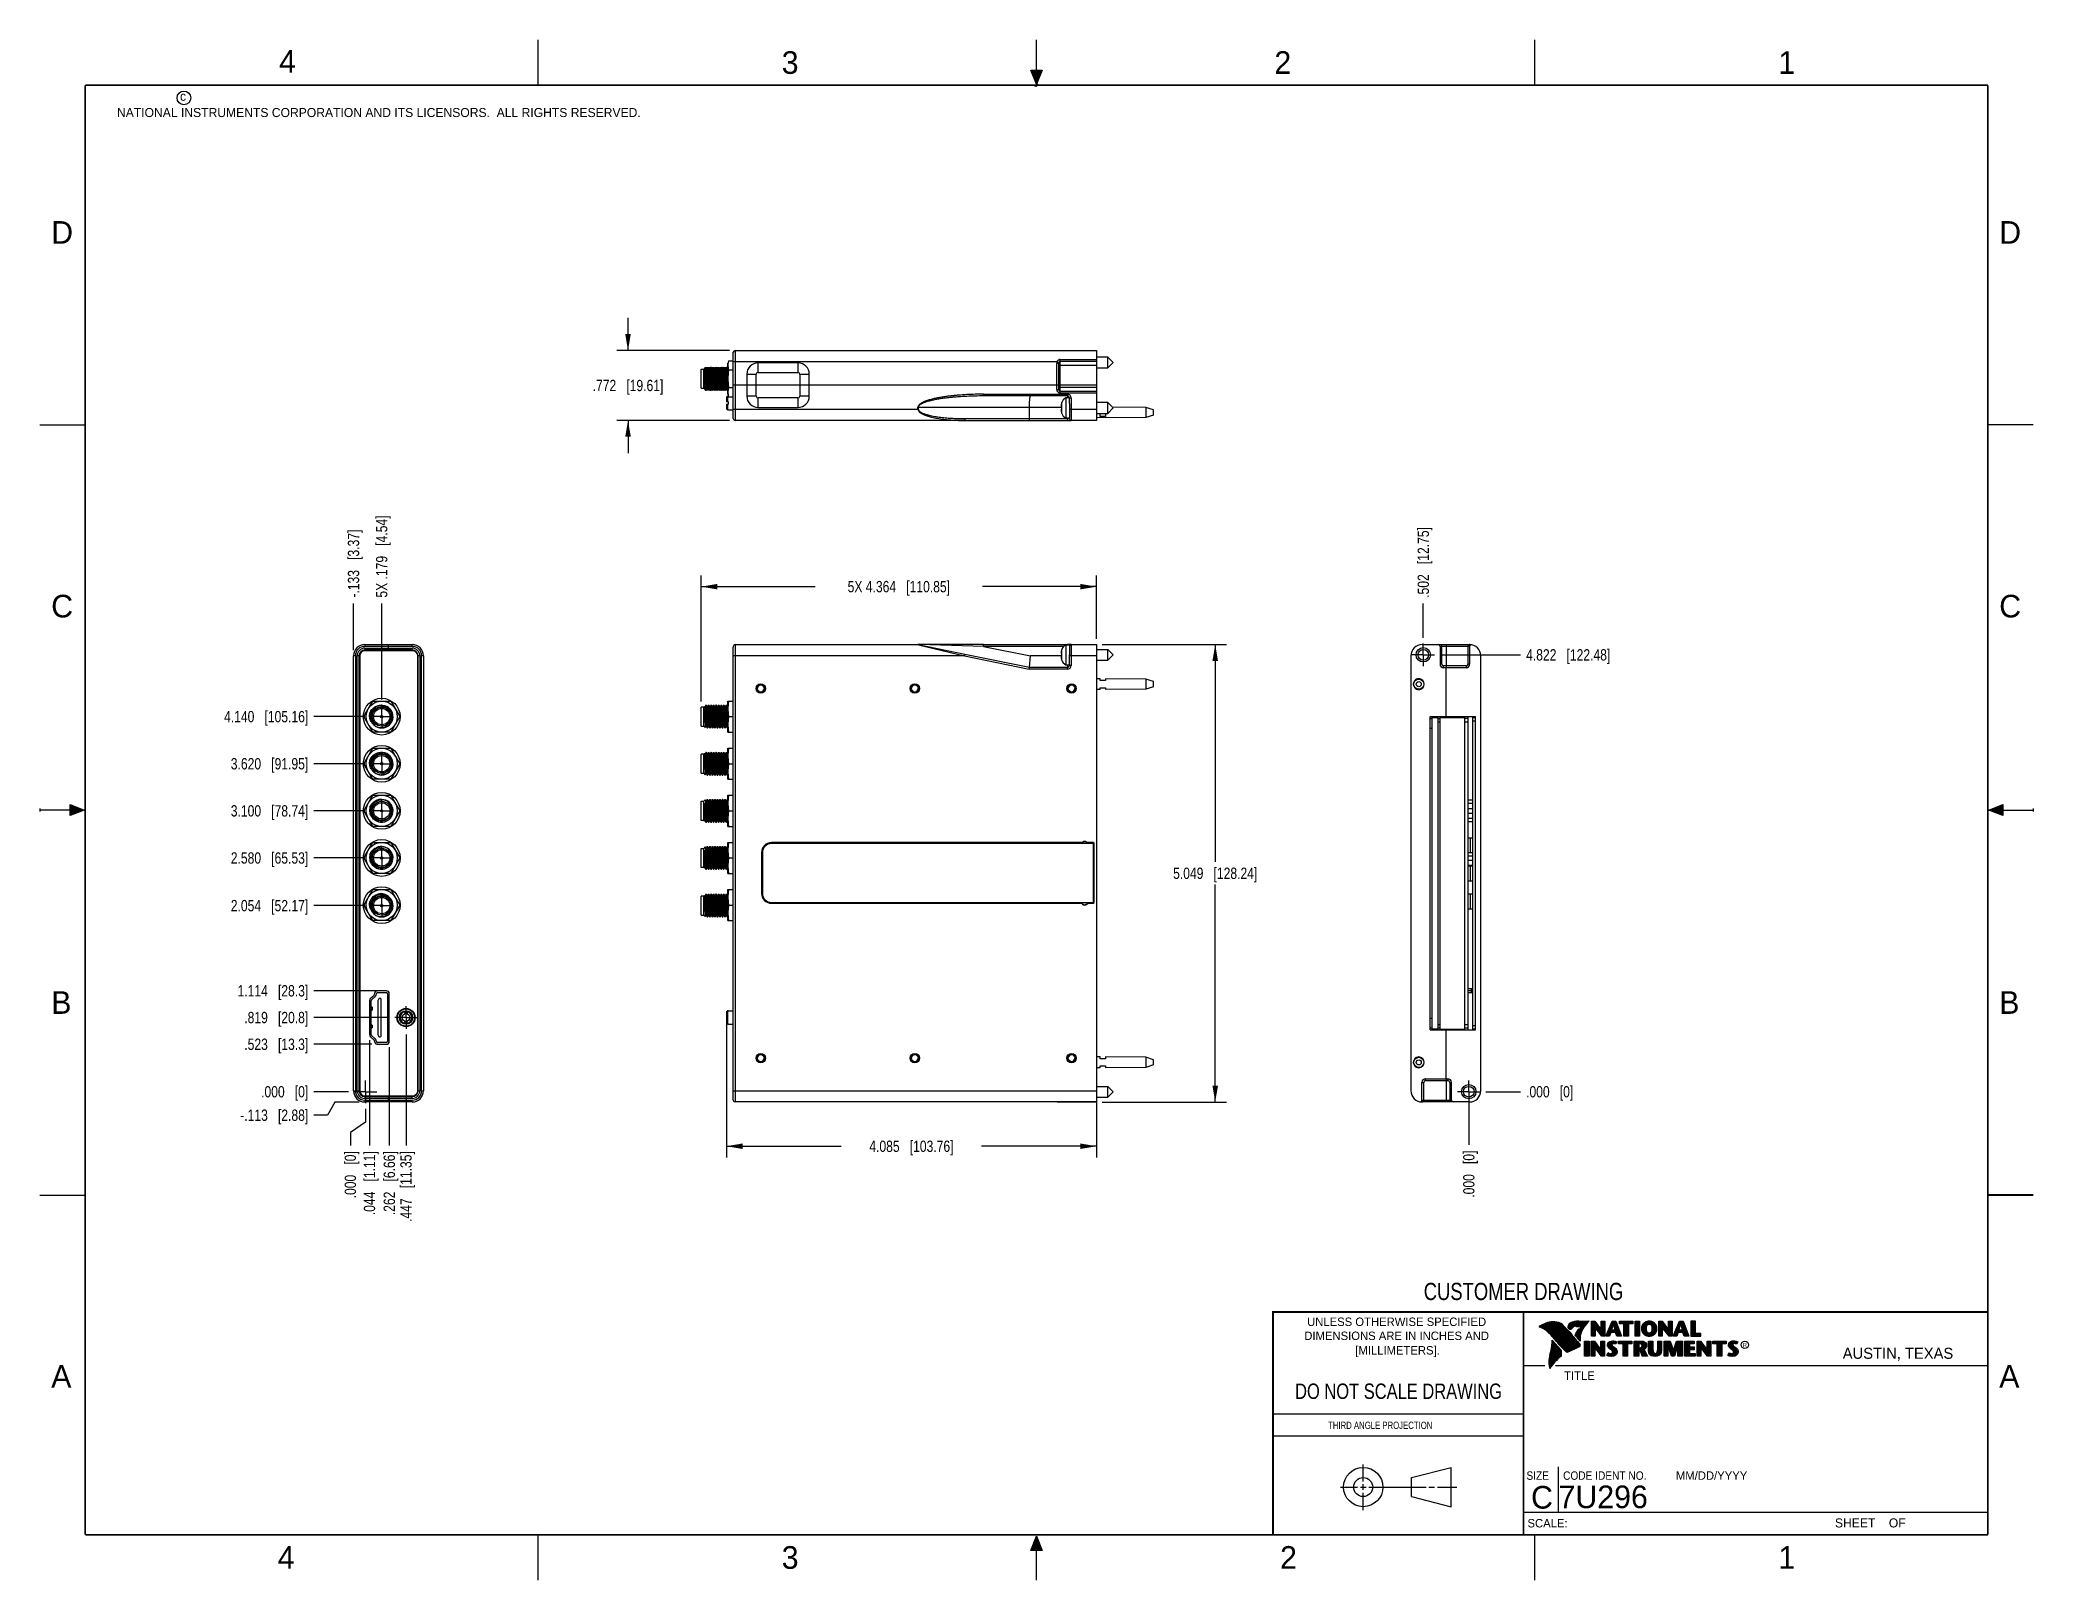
# Model space of a CAD drawing. Header units: inches. Extents: x 0 to 22, y 0 to 17.
import ezdxf

# ---------------------------------------------------------------- set-up
doc = ezdxf.new("R2010")
doc.units = ezdxf.units.IN
doc.header["$LTSCALE"] = 1.21
doc.header["$MEASUREMENT"] = 0
doc.linetypes.add('CENTER', pattern=[0.6, 0.375, -0.075, 0.075, -0.075])
doc.layers.get('0').update_dxf_attribs({"linetype": 'CONTINUOUS'})
doc.layers.add('DEFAULT_1', color=7, linetype='CENTER')
doc.layers.add('DIMENSIONS', color=7, linetype='CONTINUOUS')
doc.styles.get("Standard").update_dxf_attribs({"font": 'txt', "width": 0.8})
doc.styles.add('TEXTSTYLE_2', font='txt')
doc.styles.add('TEXTSTYLE_3', font='txt', dxfattribs={"width": 0.9})
doc.dimstyles.new('DIMSTYLE_1', dxfattribs={"dimtxt": 0.125, "dimasz": 0.18, "dimexe": 0.18, "dimexo": 0.0625, "dimgap": 0.09, "dimtad": 0, "dimtih": 1, "dimtoh": 1, "dimdec": 3, "dimzin": 4, "dimdsep": 46, "dimtxsty": 'STANDARD', "dimblk": '_FILLED', "dimblk1": '_FILLED', "dimblk2": '_FILLED', "dimcen": 0.09, "dimadec": 0, "dimazin": 0, "dimtp": 0.000393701, "dimtm": 0.000393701, "dimtfac": 1, "dimtdec": 3, "dimtofl": 0, "dimtmove": 0, "dimatfit": 3, "dimldrblk": '_FILLED', "dimfxl": 1, "dimtolj": 1, "dimtzin": 4, "dimarcsym": 0})
doc.dimstyles.new('DIMSTYLE_2', dxfattribs={"dimtxt": 0.125, "dimasz": 0.18, "dimexe": 0.18, "dimexo": 0.0625, "dimgap": 0.09, "dimtad": 0, "dimtih": 1, "dimtoh": 1, "dimdec": 3, "dimzin": 4, "dimdsep": 46, "dimtxsty": 'STANDARD', "dimblk": '_FILLED', "dimblk1": '_FILLED', "dimblk2": '_FILLED', "dimcen": 0.09, "dimadec": 0, "dimazin": 0, "dimtfac": 1, "dimtdec": 3, "dimtofl": 0, "dimtmove": 0, "dimatfit": 3, "dimldrblk": '_FILLED', "dimfxl": 1, "dimtolj": 1, "dimtzin": 4, "dimarcsym": 0})
doc.dimstyles.new('DIMSTYLE_3', dxfattribs={"dimtxt": 0.125, "dimasz": 0.18, "dimexe": 0.18, "dimexo": 0.0625, "dimgap": 0.09, "dimtad": 0, "dimtih": 1, "dimtoh": 1, "dimdec": 3, "dimzin": 4, "dimdsep": 46, "dimtxsty": 'STANDARD', "dimblk": '_FILLED', "dimblk1": '_FILLED', "dimblk2": '_FILLED', "dimcen": 0.09, "dimadec": 0, "dimazin": 0, "dimtp": 0.01, "dimtm": 0.01, "dimtfac": 1, "dimtdec": 3, "dimtofl": 0, "dimtmove": 0, "dimatfit": 3, "dimldrblk": '_FILLED', "dimfxl": 1, "dimtolj": 1, "dimtzin": 4, "dimarcsym": 0})
doc.dimstyles.new('DIMSTYLE_4', dxfattribs={"dimtxt": 0.125, "dimasz": 0.18, "dimexe": 0.18, "dimexo": 0.0625, "dimgap": 0.09, "dimtad": 0, "dimtih": 1, "dimtoh": 1, "dimdec": 3, "dimzin": 4, "dimdsep": 46, "dimtxsty": 'STANDARD', "dimblk": '_FILLED', "dimblk1": '_FILLED', "dimblk2": '_FILLED', "dimcen": 0.09, "dimadec": 0, "dimazin": 0, "dimtp": 0.01, "dimtm": 0.01, "dimtfac": 1, "dimtdec": 3, "dimtofl": 0, "dimtmove": 0, "dimatfit": 3, "dimldrblk": '_FILLED', "dimfxl": 1, "dimtolj": 1, "dimtzin": 4, "dimarcsym": 0})

msp = doc.modelspace()

# ---------------------------------------------------------------- texts
at = {"color": 2, "linetype": 'CONTINUOUS', "line_spacing_factor": 0.9}
for s, insert, char_height, width, attachment_point, style in [('4', (2.64, 16.8869), 0.25, 0.25, 1, 'TEXTSTYLE_2'), ('3', (8.1875, 16.875), 0.25, 0.25, 1, 'TEXTSTYLE_2'), ('2', (13.625, 16.875), 0.25, 0.25, 1, 'TEXTSTYLE_2'), ('1', (19.1875, 16.875), 0.25, 0.25, 1, 'TEXTSTYLE_2'), ('c', (1.5463, 16.428), 0.1, 0.1, 1, 'TEXTSTYLE_2'), ('NATIONAL INSTRUMENTS CORPORATION AND ITS LICENSORS.  ALL RIGHTS RESERVED.', (0.851, 16.2482), 0.1, 7.3, 1, 'TEXTSTYLE_2'), ('D', (0.125, 15), 0.25, 0.25, 1, 'TEXTSTYLE_2'), ('D', (21.625, 15), 0.25, 0.25, 1, 'TEXTSTYLE_2'), ('C', (0.125, 10.875), 0.25, 0.25, 1, 'TEXTSTYLE_2'), ('C', (21.625, 10.875), 0.25, 0.25, 1, 'TEXTSTYLE_2'), ('B', (0.125, 6.5), 0.25, 0.25, 1, 'TEXTSTYLE_2'), ('B', (21.625, 6.5), 0.25, 0.25, 1, 'TEXTSTYLE_2'), ('UNLESS OTHERWISE SPECIFIED', (14.9742, 2.8979), 0.093, 2.418, 2, 'TEXTSTYLE_2'), ('DIMENSIONS ARE IN INCHES AND', (14.9742, 2.7431), 0.093, 2.604, 2, 'TEXTSTYLE_2'), ('[MILLIMETERS].', (14.9844, 2.5829), 0.093, 1.302, 2, 'TEXTSTYLE_2'), ('R', (18.7972, 2.6166), 0.0418, 0.041753, 1, 'TEXTSTYLE_2'), ('AUSTIN, TEXAS', (19.898, 2.5642), 0.121576, 1.580488, 1, 'TEXTSTYLE_2'), ('A', (0.125, 2.375), 0.25, 0.25, 1, 'TEXTSTYLE_2'), ('TITLE', (16.8235, 2.303), 0.093, 0.465, 1, 'TEXTSTYLE_2'), ('A', (21.625, 2.375), 0.25, 0.25, 1, 'TEXTSTYLE_2'), ('SIZE', (16.407, 1.2002), 0.093, 0.3348, 1, 'TEXTSTYLE_3'), ('CODE IDENT NO.', (16.8114, 1.2002), 0.093, 1.1718, 1, 'TEXTSTYLE_3'), ('MM/DD/YYYY', (18.0565, 1.2002), 0.093, 0.93, 1, 'TEXTSTYLE_2'), ('SCALE:', (16.4187, 0.6745), 0.093, 0.558, 1, 'TEXTSTYLE_2'), ('SHEET    OF', (19.8121, 0.6815), 0.1, 1.1, 1, 'TEXTSTYLE_2'), ('4', (2.625, 0.375), 0.25, 0.25, 1, 'TEXTSTYLE_2'), ('3', (8.1875, 0.375), 0.25, 0.25, 1, 'TEXTSTYLE_2'), ('2', (13.6875, 0.375), 0.25, 0.25, 1, 'TEXTSTYLE_2'), ('1', (19.1875, 0.375), 0.25, 0.25, 1, 'TEXTSTYLE_2')]:
    msp.add_mtext(s, dxfattribs=dict(at, insert=insert, char_height=char_height, width=width, attachment_point=attachment_point, style=style))
at = {"color": 7, "linetype": 'CONTINUOUS', "attachment_point": 2, "line_spacing_factor": 0.9}
for s, insert, char_height, width in [('CUSTOMER DRAWING', (16.3742, 3.2811), 0.19, 2.432), ('DO NOT SCALE DRAWING', (14.9953, 2.1698), 0.17, 2.72)]:
    msp.add_mtext(s, dxfattribs=dict(at, insert=insert, char_height=char_height, width=width))
at = {"color": 2, "linetype": 'CONTINUOUS', "insert": (14.2178, 1.7486), "char_height": 0.08, "width": 1.408, "attachment_point": 1, "line_spacing_factor": 0.9}
msp.add_mtext('THIRD ANGLE PROJECTION', dxfattribs=at)
at = {"color": 7, "linetype": 'CONTINUOUS', "char_height": 0.25, "line_spacing_factor": 0.9, "style": 'TEXTSTYLE_2'}
for s, insert, width, attachment_point in [('C', (16.5785, 1.0393), 0.25, 2), ('7U296', (16.7614, 1.0441), 1.25, 1)]:
    msp.add_mtext(s, dxfattribs=dict(at, insert=insert, width=width, attachment_point=attachment_point))

# ---------------------------------------------------------------- blocks, each defined once
blk = doc.blocks.new('*D0')
at = {"layer": 'DIMENSIONS', "color": 2, "linetype": 'CONTINUOUS'}
for p, q in [((3.176, 5.131), (3.024, 5.131)), ((3.255, 5.277), (3.176, 5.131)), ((3.524, 5.277), (3.255, 5.277))]:
    blk.add_line(p, q, dxfattribs=at)
at = {"layer": 'DIMENSIONS', "color": 2, "linetype": 'CONTINUOUS', "insert": (2.962, 5.194), "char_height": 0.125, "width": 1.225, "attachment_point": 3, "line_spacing_factor": 0.9}
blk.add_mtext('-.113{\\Ftxt.shx;\\W1.000000;\\H0.125000; }[2.88]', dxfattribs=at)
blk = doc.blocks.new('_FILLED')
at = {"color": 0, "linetype": 'BYBLOCK'}
blk.add_solid([(0, 0), (-1, 0.17), (-1, -0.17)], dxfattribs=at)
blk = doc.blocks.new('*D1')
at = {"layer": 'DIMENSIONS', "color": 2, "linetype": 'CONTINUOUS'}
blk.add_line((3.406, 5.391), (3.024, 5.391), dxfattribs=at)
at = {"layer": 'DIMENSIONS', "color": 2, "linetype": 'CONTINUOUS', "insert": (2.962, 5.453), "char_height": 0.125, "width": 0.825, "attachment_point": 3, "line_spacing_factor": 0.9}
blk.add_mtext('.000{\\Ftxt.shx;\\W1.000000;\\H0.125000; }[0]', dxfattribs=at)
blk = doc.blocks.new('*D2')
at = {"layer": 'DIMENSIONS', "color": 2, "linetype": 'CONTINUOUS'}
blk.add_line((3.665, 5.914), (3.024, 5.914), dxfattribs=at)
at = {"layer": 'DIMENSIONS', "color": 2, "linetype": 'CONTINUOUS', "insert": (2.962, 5.977), "char_height": 0.125, "width": 1.125, "attachment_point": 3, "line_spacing_factor": 0.9}
blk.add_mtext('.523{\\Ftxt.shx;\\W1.000000;\\H0.125000; }[13.3]', dxfattribs=at)
blk = doc.blocks.new('*D3')
at = {"layer": 'DIMENSIONS', "color": 2, "linetype": 'CONTINUOUS'}
blk.add_line((3.762, 6.505), (3.024, 6.505), dxfattribs=at)
at = {"layer": 'DIMENSIONS', "color": 2, "linetype": 'CONTINUOUS', "insert": (2.962, 6.567), "char_height": 0.125, "width": 1.225, "attachment_point": 3, "line_spacing_factor": 0.9}
blk.add_mtext('1.114{\\Ftxt.shx;\\W1.000000;\\H0.125000; }[28.3]', dxfattribs=at)
blk = doc.blocks.new('*D4')
at = {"layer": 'DIMENSIONS', "color": 2, "linetype": 'CONTINUOUS'}
blk.add_line((3.853, 6.209), (3.024, 6.209), dxfattribs=at)
at = {"layer": 'DIMENSIONS', "color": 2, "linetype": 'CONTINUOUS', "insert": (2.962, 6.272), "char_height": 0.125, "width": 1.125, "attachment_point": 3, "line_spacing_factor": 0.9}
blk.add_mtext('.819{\\Ftxt.shx;\\W1.000000;\\H0.125000; }[20.8]', dxfattribs=at)
blk = doc.blocks.new('*D5')
at = {"layer": 'DIMENSIONS', "color": 2, "linetype": 'CONTINUOUS'}
blk.add_line((3.585, 7.445), (3.024, 7.445), dxfattribs=at)
at = {"layer": 'DIMENSIONS', "color": 2, "linetype": 'CONTINUOUS', "insert": (2.962, 7.507), "char_height": 0.125, "width": 1.325, "attachment_point": 3, "line_spacing_factor": 0.9}
blk.add_mtext('2.054{\\Ftxt.shx;\\W1.000000;\\H0.125000; }[52.17]', dxfattribs=at)
blk = doc.blocks.new('*D6')
at = {"layer": 'DIMENSIONS', "color": 2, "linetype": 'CONTINUOUS'}
blk.add_line((3.585, 7.971), (3.024, 7.971), dxfattribs=at)
at = {"layer": 'DIMENSIONS', "color": 2, "linetype": 'CONTINUOUS', "insert": (2.962, 8.033), "char_height": 0.125, "width": 1.325, "attachment_point": 3, "line_spacing_factor": 0.9}
blk.add_mtext('2.580{\\Ftxt.shx;\\W1.000000;\\H0.125000; }[65.53]', dxfattribs=at)
blk = doc.blocks.new('*D7')
at = {"layer": 'DIMENSIONS', "color": 2, "linetype": 'CONTINUOUS'}
blk.add_line((3.585, 8.491), (3.024, 8.491), dxfattribs=at)
at = {"layer": 'DIMENSIONS', "color": 2, "linetype": 'CONTINUOUS', "insert": (2.962, 8.553), "char_height": 0.125, "width": 1.325, "attachment_point": 3, "line_spacing_factor": 0.9}
blk.add_mtext('3.100{\\Ftxt.shx;\\W1.000000;\\H0.125000; }[78.74]', dxfattribs=at)
blk = doc.blocks.new('*D8')
at = {"layer": 'DIMENSIONS', "color": 2, "linetype": 'CONTINUOUS'}
blk.add_line((3.585, 9.011), (3.024, 9.011), dxfattribs=at)
at = {"layer": 'DIMENSIONS', "color": 2, "linetype": 'CONTINUOUS', "insert": (2.962, 9.073), "char_height": 0.125, "width": 1.325, "attachment_point": 3, "line_spacing_factor": 0.9}
blk.add_mtext('3.620{\\Ftxt.shx;\\W1.000000;\\H0.125000; }[91.95]', dxfattribs=at)
blk = doc.blocks.new('*D9')
at = {"layer": 'DIMENSIONS', "color": 2, "linetype": 'CONTINUOUS'}
blk.add_line((3.585, 9.531), (3.024, 9.531), dxfattribs=at)
at = {"layer": 'DIMENSIONS', "color": 2, "linetype": 'CONTINUOUS', "insert": (2.962, 9.593), "char_height": 0.125, "width": 1.425, "attachment_point": 3, "line_spacing_factor": 0.9}
blk.add_mtext('4.140{\\Ftxt.shx;\\W1.000000;\\H0.125000; }[105.16]', dxfattribs=at)
blk = doc.blocks.new('*D10')
at = {"layer": 'DIMENSIONS', "color": 2, "linetype": 'CONTINUOUS'}
blk.add_line((3.638, 5.958), (3.638, 4.796), dxfattribs=at)
at = {"layer": 'DIMENSIONS', "color": 2, "linetype": 'CONTINUOUS', "insert": (3.575, 4.734), "char_height": 0.125, "width": 1.125, "attachment_point": 3, "rotation": 90, "line_spacing_factor": 0.9}
blk.add_mtext('.044{\\Ftxt.shx;\\W1.000000;\\H0.125000; }[1.11]', dxfattribs=at)
blk = doc.blocks.new('*D11')
at = {"layer": 'DIMENSIONS', "color": 2, "linetype": 'CONTINUOUS'}
for p, q in [((3.594, 5.203), (3.594, 5.053)), ((3.594, 5.053), (3.427, 4.941)), ((3.427, 4.941), (3.427, 4.796))]:
    blk.add_line(p, q, dxfattribs=at)
at = {"layer": 'DIMENSIONS', "color": 2, "linetype": 'CONTINUOUS', "insert": (3.364, 4.734), "char_height": 0.125, "width": 0.825, "attachment_point": 3, "rotation": 90, "line_spacing_factor": 0.9}
blk.add_mtext('.000{\\Ftxt.shx;\\W1.000000;\\H0.125000; }[0]', dxfattribs=at)
blk = doc.blocks.new('*D12')
at = {"layer": 'DIMENSIONS', "color": 2, "linetype": 'CONTINUOUS'}
blk.add_line((3.856, 5.883), (3.856, 4.796), dxfattribs=at)
at = {"layer": 'DIMENSIONS', "color": 2, "linetype": 'CONTINUOUS', "insert": (3.794, 4.734), "char_height": 0.125, "width": 1.125, "attachment_point": 3, "rotation": 90, "line_spacing_factor": 0.9}
blk.add_mtext('.262{\\Ftxt.shx;\\W1.000000;\\H0.125000; }[6.66]', dxfattribs=at)
blk = doc.blocks.new('*D13')
at = {"layer": 'DIMENSIONS', "color": 2, "linetype": 'CONTINUOUS'}
blk.add_line((4.041, 6.022), (4.041, 4.796), dxfattribs=at)
at = {"layer": 'DIMENSIONS', "color": 2, "linetype": 'CONTINUOUS', "insert": (3.978, 4.734), "char_height": 0.125, "width": 1.225, "attachment_point": 3, "rotation": 90, "line_spacing_factor": 0.9}
blk.add_mtext('.447{\\Ftxt.shx;\\W1.000000;\\H0.125000; }[11.35]', dxfattribs=at)
blk = doc.blocks.new('*D14')
at = {"layer": 'DIMENSIONS', "color": 2, "linetype": 'CONTINUOUS'}
blk.add_line((3.773, 9.718), (3.773, 10.781), dxfattribs=at)
at = {"layer": 'DIMENSIONS', "color": 2, "linetype": 'CONTINUOUS', "insert": (3.71, 10.844), "char_height": 0.125, "width": 1.425, "attachment_point": 1, "rotation": 90, "line_spacing_factor": 0.9}
blk.add_mtext('5X .179{\\Ftxt.shx;\\W1.000000;\\H0.125000; }[4.54]', dxfattribs=at)
blk = doc.blocks.new('*D15')
at = {"layer": 'DIMENSIONS', "color": 2, "linetype": 'CONTINUOUS'}
blk.add_line((3.462, 10.264), (3.462, 10.781), dxfattribs=at)
at = {"layer": 'DIMENSIONS', "color": 2, "linetype": 'CONTINUOUS', "insert": (3.399, 10.844), "char_height": 0.125, "width": 1.225, "attachment_point": 1, "rotation": 90, "line_spacing_factor": 0.9}
blk.add_mtext('-.133{\\Ftxt.shx;\\W1.000000;\\H0.125000; }[3.37]', dxfattribs=at)
blk = doc.blocks.new('*D16')
at = {"layer": 'DIMENSIONS', "color": 2, "linetype": 'CONTINUOUS'}
blk.add_line((15.456, 10.213), (16.34, 10.213), dxfattribs=at)
at = {"layer": 'DIMENSIONS', "color": 2, "linetype": 'CONTINUOUS', "insert": (16.403, 10.275), "char_height": 0.125, "width": 1.425, "attachment_point": 1, "line_spacing_factor": 0.9}
blk.add_mtext('4.822{\\Ftxt.shx;\\W1.000000;\\H0.125000; }[122.48]', dxfattribs=at)
blk = doc.blocks.new('*D17')
at = {"layer": 'DIMENSIONS', "color": 2, "linetype": 'CONTINUOUS'}
blk.add_line((15.958, 5.391), (16.34, 5.391), dxfattribs=at)
at = {"layer": 'DIMENSIONS', "color": 2, "linetype": 'CONTINUOUS', "insert": (16.403, 5.453), "char_height": 0.125, "width": 0.825, "attachment_point": 1, "line_spacing_factor": 0.9}
blk.add_mtext('.000{\\Ftxt.shx;\\W1.000000;\\H0.125000; }[0]', dxfattribs=at)
blk = doc.blocks.new('*D18')
at = {"layer": 'DIMENSIONS', "color": 2, "linetype": 'CONTINUOUS'}
blk.add_line((15.268, 10.4), (15.268, 10.779), dxfattribs=at)
at = {"layer": 'DIMENSIONS', "color": 2, "linetype": 'CONTINUOUS', "insert": (15.206, 10.842), "char_height": 0.125, "width": 1.225, "attachment_point": 1, "rotation": 90, "line_spacing_factor": 0.9}
blk.add_mtext('.502{\\Ftxt.shx;\\W1.000000;\\H0.125000; }[12.75]', dxfattribs=at)
blk = doc.blocks.new('*D19')
at = {"layer": 'DIMENSIONS', "color": 2, "linetype": 'CONTINUOUS'}
blk.add_line((15.77, 5.328), (15.77, 4.804), dxfattribs=at)
at = {"layer": 'DIMENSIONS', "color": 2, "linetype": 'CONTINUOUS', "insert": (15.708, 4.741), "char_height": 0.125, "width": 0.825, "attachment_point": 3, "rotation": 90, "line_spacing_factor": 0.9}
blk.add_mtext('.000{\\Ftxt.shx;\\W1.000000;\\H0.125000; }[0]', dxfattribs=at)
blk = doc.blocks.new('*D20')
at = {"layer": 'DIMENSIONS', "color": 2, "linetype": 'CONTINUOUS'}
for p, q in [((6.491, 13.572), (6.491, 13.932)), ((7.611, 13.572), (6.366, 13.572)), ((7.611, 12.8), (6.366, 12.8)), ((6.491, 12.8), (6.491, 12.44))]:
    blk.add_line(p, q, dxfattribs=at)
at = {"layer": 'DIMENSIONS', "color": 2, "linetype": 'CONTINUOUS', "xscale": 0.18, "yscale": 0.18, "zscale": 0.18}
for p, rotation in [((6.491, 13.572), 270), ((6.491, 12.8), 90)]:
    blk.add_blockref('_FILLED', p, dxfattribs=dict(at, rotation=rotation))
at = {"layer": 'DIMENSIONS', "color": 2, "linetype": 'CONTINUOUS', "insert": (6.491, 13.248), "char_height": 0.125, "width": 1.225, "attachment_point": 2, "line_spacing_factor": 0.9}
blk.add_mtext('.772{\\Ftxt.shx;\\W1.000000;\\H0.125000; }[19.61]', dxfattribs=at)
blk = doc.blocks.new('*D21')
at = {"layer": 'DIMENSIONS', "color": 2, "linetype": 'CONTINUOUS'}
for p, q in [((7.298, 9.698), (7.298, 11.09)), ((11.662, 10.389), (11.662, 11.09)), ((7.298, 10.965), (8.555, 10.965)), ((11.662, 10.965), (10.405, 10.965))]:
    blk.add_line(p, q, dxfattribs=at)
at = {"layer": 'DIMENSIONS', "color": 2, "linetype": 'CONTINUOUS', "xscale": 0.18, "yscale": 0.18, "zscale": 0.18, "rotation": 180}
blk.add_blockref('_FILLED', (7.298, 10.965), dxfattribs=at)
at = {"layer": 'DIMENSIONS', "color": 2, "linetype": 'CONTINUOUS', "xscale": 0.18, "yscale": 0.18, "zscale": 0.18}
blk.add_blockref('_FILLED', (11.662, 10.965), dxfattribs=at)
at = {"layer": 'DIMENSIONS', "color": 2, "linetype": 'CONTINUOUS', "insert": (9.48, 11.028), "char_height": 0.125, "width": 1.725, "attachment_point": 2, "line_spacing_factor": 0.9}
blk.add_mtext('5X 4.364{\\Ftxt.shx;\\W1.000000;\\H0.125000; }[110.85]', dxfattribs=at)
blk = doc.blocks.new('*D22')
at = {"layer": 'DIMENSIONS', "color": 2, "linetype": 'CONTINUOUS'}
for p, q in [((7.577, 6.147), (7.577, 4.664)), ((11.662, 5.34), (11.662, 4.664)), ((7.577, 4.789), (8.844, 4.789)), ((11.662, 4.789), (10.394, 4.789))]:
    blk.add_line(p, q, dxfattribs=at)
at = {"layer": 'DIMENSIONS', "color": 2, "linetype": 'CONTINUOUS', "xscale": 0.18, "yscale": 0.18, "zscale": 0.18, "rotation": 180}
blk.add_blockref('_FILLED', (7.577, 4.789), dxfattribs=at)
at = {"layer": 'DIMENSIONS', "color": 2, "linetype": 'CONTINUOUS', "xscale": 0.18, "yscale": 0.18, "zscale": 0.18}
blk.add_blockref('_FILLED', (11.662, 4.789), dxfattribs=at)
at = {"layer": 'DIMENSIONS', "color": 2, "linetype": 'CONTINUOUS', "insert": (9.619, 4.851), "char_height": 0.125, "width": 1.425, "attachment_point": 2, "line_spacing_factor": 0.9}
blk.add_mtext('4.085{\\Ftxt.shx;\\W1.000000;\\H0.125000; }[103.76]', dxfattribs=at)
blk = doc.blocks.new('*D23')
at = {"layer": 'DIMENSIONS', "color": 2, "linetype": 'CONTINUOUS'}
for p, q in [((11.724, 10.326), (13.097, 10.326)), ((12.972, 10.326), (12.972, 7.927)), ((12.972, 5.277), (12.972, 7.677)), ((11.724, 5.277), (13.097, 5.277))]:
    blk.add_line(p, q, dxfattribs=at)
at = {"layer": 'DIMENSIONS', "color": 2, "linetype": 'CONTINUOUS', "xscale": 0.18, "yscale": 0.18, "zscale": 0.18}
for p, rotation in [((12.972, 10.326), 90), ((12.972, 5.277), 270)]:
    blk.add_blockref('_FILLED', p, dxfattribs=dict(at, rotation=rotation))
at = {"layer": 'DIMENSIONS', "color": 2, "linetype": 'CONTINUOUS', "insert": (12.972, 7.864), "char_height": 0.125, "width": 1.425, "attachment_point": 2, "line_spacing_factor": 0.9}
blk.add_mtext('5.049{\\Ftxt.shx;\\W1.000000;\\H0.125000; }[128.24]', dxfattribs=at)

# ---------------------------------------------------------------- dimensions: what is measured, and where the dimension line sits
at = {"layer": 'DIMENSIONS', "color": 2, "linetype": 'CONTINUOUS'}
for base, p1, p2, angle, picture, middle in [((6.4912, 12.7997), (7.6109, 13.5717), (7.6109, 12.7997), 270, '*D20', (6.3662, 13.1857)), ((12.9724, 10.3261), (11.7243, 5.2772), (11.7243, 10.3261), 90, '*D23', (12.8224, 7.8017))]:
    dim = msp.add_linear_dim(base=base, p1=p1, p2=p2, angle=angle, dimstyle='DIMSTYLE_4', dxfattribs=at)
    dim.commit()
    dim.dimension.update_dxf_attribs({"geometry": picture, "text_midpoint": middle, "dimtype": 160})
for feature_location, offset, dtype, origin, text, dimstyle, picture, middle in [((3.77263, 9.71825), (0, 1.06293), 1, (3.59408, 9.65575), '5X <>', 'DIMSTYLE_2', '*D14', (3.77263, 11.55619)), ((3.4615794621, 10.2635970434), (0, 0.5175913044), 1, (3.5940794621, 10.2010970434), '-<>', 'DIMSTYLE_2', '*D15', (3.4615794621, 11.4561883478)), ((3.52408, 5.27721), (-0.5, -0.14581), 0, (3.46898, 5.39065), '-<>', 'DIMSTYLE_1', '*D0', (2.14908, 5.1314))]:
    dim = msp.add_ordinate_dim(feature_location=feature_location, offset=offset, dtype=dtype, origin=origin, text=text, dimstyle=dimstyle, dxfattribs=at)
    dim.commit()
    dim.dimension.update_dxf_attribs({"geometry": picture, "text_midpoint": middle})
for feature_location, offset, dtype, origin, dimstyle, picture, middle in [((15.2682, 10.4003), (0, 0.379), 1, (15.7702, 5.3907), 'DIMSTYLE_3', '*D18', (15.2682, 11.4542)), ((15.4558, 10.2127), (0.8844, 0), 0, (15.8953, 5.3907), 'DIMSTYLE_3', '*D16', (17.1152, 10.2127)), ((3.585, 9.5307), (-0.561, 0), 0, (3.6475, 5.3907), 'DIMSTYLE_1', '*D9', (1.9491, 9.5307)), ((3.585, 9.0107), (-0.561, 0), 0, (3.6475, 5.3907), 'DIMSTYLE_1', '*D8', (1.9991, 9.0107)), ((3.585, 8.4907), (-0.561, 0), 0, (3.6475, 5.3907), 'DIMSTYLE_1', '*D7', (1.9991, 8.4907)), ((3.585, 7.9707), (-0.561, 0), 0, (3.6475, 5.3907), 'DIMSTYLE_1', '*D6', (1.9991, 7.9707)), ((3.585, 7.4447), (-0.561, 0), 0, (3.6475, 5.3907), 'DIMSTYLE_1', '*D5', (1.9991, 7.4447)), ((3.7625, 6.5047), (-0.7384, 0), 0, (3.825, 5.3907), 'DIMSTYLE_1', '*D3', (2.0491, 6.5047)), ((3.8533, 6.2094), (-0.8292, 0), 0, (3.9158, 5.3907), 'DIMSTYLE_1', '*D4', (2.1491, 6.2094)), ((3.6649, 5.9141), (-0.6408, 0), 0, (3.7274, 5.3907), 'DIMSTYLE_1', '*D2', (2.1491, 5.9141)), ((3.638, 5.9583), (0, -1.1622), 1, (3.5941, 5.2656), 'DIMSTYLE_1', '*D10', (3.75, 3.9476)), ((4.0409, 6.0218), (0, -1.2257), 1, (3.5941, 6.0843), 'DIMSTYLE_1', '*D13', (4.1753, 3.8976)), ((3.8565, 5.8831), (0, -1.087), 1, (3.5941, 5.9456), 'DIMSTYLE_1', '*D12', (3.9685, 3.9476)), ((3.4064794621, 5.3906535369), (-0.3824000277, 0), 0, (3.4689794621, 5.3906535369), 'DIMSTYLE_1', '*D1', (2.2990794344, 5.3906535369)), ((15.7702257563, 5.3281535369), (0, -0.5242188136), 1, (15.7702257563, 5.3906535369), 'DIMSTYLE_3', '*D19', (15.8822441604, 4.1054355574)), ((15.9578257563, 5.3906535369), (0.3824000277, 0), 0, (15.8953257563, 5.3906535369), 'DIMSTYLE_3', '*D17', (16.815225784, 5.3906535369)), ((3.5940794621, 5.2030535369), (-0.1675239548, -0.4069679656), 0, (3.5940794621, 5.2655535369), 'DIMSTYLE_1', '*D11', (3.5385739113, 4.0975864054))]:
    dim = msp.add_ordinate_dim(feature_location=feature_location, offset=offset, dtype=dtype, origin=origin, dimstyle=dimstyle, dxfattribs=at)
    dim.commit()
    dim.dimension.update_dxf_attribs({"geometry": picture, "text_midpoint": middle})
dim = msp.add_linear_dim(base=(11.6618, 10.9651), p1=(7.2978, 9.6984), p2=(11.6618, 10.3886), text='5X <>', dimstyle='DIMSTYLE_4', dxfattribs=at)
dim.commit()
dim.dimension.update_dxf_attribs({"geometry": '*D21', "text_midpoint": (9.3798, 10.9651), "dimtype": 160})
dim = msp.add_linear_dim(base=(11.6618, 4.7888), p1=(7.5768, 6.1469), p2=(11.6618, 5.3397), dimstyle='DIMSTYLE_4', dxfattribs=at)
dim.commit()
dim.dimension.update_dxf_attribs({"geometry": '*D22', "text_midpoint": (9.4693, 4.7888), "dimtype": 160})

# ---------------------------------------------------------------- hatches: boundary and pattern name
at = {"linetype": 'CONTINUOUS'}
for points in [[(11, 16.51), (10.9375, 16.6663), (11.0625, 16.6663)], [(0.3337, 8.5625), (0.49, 8.5), (0.3337, 8.4375)], [(21.6663, 8.5625), (21.6663, 8.4375), (21.51, 8.5)], [(10.9375, 0.3287), (11, 0.485), (11.0625, 0.3287)]]:
    msp.add_hatch(color=2, dxfattribs=at).paths.add_polyline_path(points)

# ---------------------------------------------------------------- linework, layer by layer
at = {"color": 2, "linetype": 'CONTINUOUS'}
for p, q in [((5.5, 16.5), (5.5, 17)), ((11, 16.485), (11, 17)), ((16.5, 16.5), (16.5, 17)), ((11, 16.51), (10.9375, 16.6663)), ((10.9375, 16.6663), (11.0625, 16.6663)), ((11.015, 16.515), (10.985, 16.485)), ((10.985, 16.485), (11, 16.515)), ((11.0625, 16.6663), (11, 16.51)), ((11, 16.485), (11.015, 16.515)), ((0, 12.75), (0.5, 12.75)), ((22, 12.75), (21.5, 12.75)), ((0, 8.515), (0, 8.485)), ((0.49, 8.5), (0, 8.5)), ((0.3337, 8.4375), (0.3337, 8.5625)), ((0.3337, 8.5625), (0.49, 8.5)), ((0.49, 8.5), (0.3337, 8.4375)), ((21.51, 8.5), (21.6663, 8.5625)), ((21.51, 8.5), (22, 8.5)), ((21.6663, 8.4375), (21.51, 8.5)), ((21.6663, 8.5625), (21.6663, 8.4375)), ((22, 8.515), (22, 8.485)), ((0, 4.25), (0.5, 4.25)), ((16.375, 2.96), (21.5, 2.96)), ((16.5578, 2.796), (16.5578, 2.7989)), ((16.5646, 2.7936), (16.5646, 2.8033)), ((16.5714, 2.7909), (16.5714, 2.8075)), ((16.5782, 2.788), (16.5782, 2.8116)), ((16.5851, 2.7849), (16.5851, 2.8154)), ((16.5919, 2.7815), (16.5919, 2.819)), ((16.5987, 2.7778), (16.5987, 2.8221)), ((16.6055, 2.7738), (16.6055, 2.8249)), ((16.6124, 2.7696), (16.6124, 2.8276)), ((16.6192, 2.765), (16.6192, 2.8301)), ((16.626, 2.7601), (16.626, 2.8325)), ((16.6329, 2.7549), (16.6329, 2.8347)), ((16.6397, 2.7492), (16.6397, 2.8367)), ((16.6465, 2.7431), (16.6465, 2.8386)), ((16.6533, 2.7366), (16.6533, 2.8403)), ((16.6602, 2.7295), (16.6602, 2.8419)), ((16.667, 2.7221), (16.667, 2.8435)), ((16.6738, 2.7146), (16.6738, 2.8449)), ((16.6806, 2.707), (16.6806, 2.8459)), ((16.6875, 2.6995), (16.6875, 2.8467)), ((16.7939, 2.533), (16.6919, 2.6489)), ((16.6943, 2.6918), (16.6943, 2.8472)), ((16.7011, 2.6841), (16.7011, 2.8474)), ((16.708, 2.6764), (16.708, 2.8474)), ((16.7148, 2.6685), (16.7148, 2.847)), ((16.7216, 2.6607), (16.7216, 2.8465)), ((16.7284, 2.6527), (16.7284, 2.8456)), ((16.7353, 2.6447), (16.7353, 2.8445)), ((16.7421, 2.6366), (16.7421, 2.8431)), ((16.7489, 2.6285), (16.7489, 2.8417)), ((16.7557, 2.6204), (16.7557, 2.84)), ((16.7626, 2.6125), (16.7626, 2.8378)), ((16.7694, 2.6046), (16.7694, 2.8352)), ((16.7762, 2.5968), (16.7762, 2.8321)), ((16.7831, 2.5891), (16.7831, 2.8284)), ((16.7899, 2.5815), (16.7899, 2.8242)), ((16.7967, 2.5739), (16.7967, 2.8193)), ((16.8035, 2.5665), (16.8035, 2.8136)), ((16.8104, 2.5591), (16.8104, 2.807)), ((16.8172, 2.5519), (16.8172, 2.7996)), ((16.824, 2.5447), (16.824, 2.7924)), ((16.8308, 2.5375), (16.8308, 2.7853)), ((16.8377, 2.5314), (16.8377, 2.7781)), ((16.8445, 2.5262), (16.8445, 2.7709)), ((16.8513, 2.523), (16.8513, 2.7637)), ((16.8581, 2.5224), (16.8581, 2.7565)), ((16.8864, 2.7664), (16.8632, 2.7937)), ((16.865, 2.5241), (16.865, 2.7493)), ((16.8877, 2.7723), (16.8682, 2.7952)), ((16.8718, 2.791), (16.8718, 2.8085)), ((16.8718, 2.527), (16.8718, 2.7421)), ((16.8786, 2.783), (16.8786, 2.8206)), ((16.8786, 2.5298), (16.8786, 2.7348)), ((16.8855, 2.7749), (16.8855, 2.8281)), ((16.8855, 2.5327), (16.8855, 2.727)), ((16.8923, 2.7747), (16.8923, 2.8335)), ((16.8923, 2.5356), (16.8923, 2.7187)), ((16.8991, 2.7788), (16.8991, 2.8375)), ((16.8991, 2.5385), (16.8991, 2.7104)), ((16.9059, 2.7837), (16.9059, 2.8408)), ((16.9059, 2.5415), (16.9059, 2.7022)), ((16.9128, 2.7896), (16.9128, 2.8436)), ((16.9128, 2.5446), (16.9128, 2.6939)), ((16.9196, 2.7966), (16.9196, 2.8459)), ((16.9196, 2.5477), (16.9196, 2.6856)), ((16.9264, 2.8018), (16.9264, 2.8477)), ((16.9264, 2.5508), (16.9264, 2.6774)), ((16.9332, 2.8053), (16.9332, 2.849)), ((16.9332, 2.554), (16.9332, 2.6691)), ((16.9401, 2.8077), (16.9401, 2.8499)), ((16.9401, 2.5573), (16.9401, 2.6608)), ((16.9616, 2.6797), (16.9434, 2.7005)), ((16.9469, 2.8082), (16.9469, 2.8509)), ((16.9469, 2.5606), (16.9469, 2.6526)), ((16.9653, 2.6828), (16.9492, 2.7013)), ((16.9537, 2.8069), (16.9537, 2.8518)), ((16.9537, 2.696), (16.9537, 2.7109)), ((16.9537, 2.5639), (16.9537, 2.6443)), ((16.9606, 2.8048), (16.9606, 2.8525)), ((16.9606, 2.6882), (16.9606, 2.7266)), ((16.9674, 2.8034), (16.9674, 2.8531)), ((16.9674, 2.6802), (16.9674, 2.7444)), ((16.9742, 2.8027), (16.9742, 2.8536)), ((16.9742, 2.672), (16.9742, 2.7568)), ((16.981, 2.8023), (16.981, 2.854)), ((16.981, 2.664), (16.981, 2.7634)), ((16.9838, 2.8589), (17.0997, 2.8607)), ((16.9839, 2.8541), (17.087, 2.8557)), ((16.9879, 2.802), (16.9879, 2.8542)), ((16.9879, 2.6563), (16.9879, 2.7665)), ((16.999, 2.637), (16.9946, 2.6418)), ((16.9947, 2.8019), (16.9947, 2.8543)), ((16.9947, 2.6748), (16.9947, 2.7683)), ((17.0015, 2.8005), (17.0015, 2.8544)), ((17.0015, 2.7195), (17.0015, 2.7694)), ((17.0083, 2.7963), (17.0083, 2.8545)), ((17.0083, 2.7388), (17.0083, 2.7698)), ((17.0152, 2.755), (17.0152, 2.8546)), ((17.022, 2.7691), (17.022, 2.8547)), ((17.0288, 2.7817), (17.0288, 2.8548)), ((17.0357, 2.7931), (17.0357, 2.8549)), ((17.0425, 2.8035), (17.0425, 2.855)), ((17.0493, 2.8131), (17.0493, 2.8551)), ((17.0561, 2.822), (17.0561, 2.8552)), ((17.063, 2.8303), (17.063, 2.8553)), ((17.0698, 2.8381), (17.0698, 2.8554)), ((17.0766, 2.8454), (17.0766, 2.8555)), ((17.1243, 2.8592), (17.1609, 2.8592)), ((17.1243, 2.6915), (17.1243, 2.8592)), ((17.1637, 2.6915), (17.1243, 2.6915)), ((17.1291, 2.8543), (17.1585, 2.8543)), ((17.1291, 2.6963), (17.1291, 2.8543)), ((17.1589, 2.6963), (17.1291, 2.6963)), ((17.1381, 2.6963), (17.1381, 2.8543)), ((17.1447, 2.6963), (17.1447, 2.8543)), ((17.1514, 2.6963), (17.1514, 2.8543)), ((17.1589, 2.8042), (17.1581, 2.8543)), ((17.1585, 2.8543), (17.2383, 2.7492)), ((17.2418, 2.6963), (17.1589, 2.8042)), ((17.1589, 2.8042), (17.1589, 2.6963)), ((17.1609, 2.8592), (17.2334, 2.7636)), ((17.2395, 2.6915), (17.1637, 2.7899)), ((17.1637, 2.7899), (17.1637, 2.6915)), ((17.1648, 2.7965), (17.1648, 2.8461)), ((17.1714, 2.7879), (17.1714, 2.8373)), ((17.1781, 2.7792), (17.1781, 2.8285)), ((17.1848, 2.7705), (17.1848, 2.8197)), ((17.1915, 2.7618), (17.1915, 2.8109)), ((17.1981, 2.7531), (17.1981, 2.8021)), ((17.2048, 2.7445), (17.2048, 2.7933)), ((17.2115, 2.7358), (17.2115, 2.7845)), ((17.2182, 2.7271), (17.2182, 2.7757)), ((17.2248, 2.7184), (17.2248, 2.7669)), ((17.2315, 2.7098), (17.2315, 2.7581)), ((17.2334, 2.8592), (17.2732, 2.8592)), ((17.2334, 2.7636), (17.2334, 2.8592)), ((17.2382, 2.7011), (17.2383, 2.7492)), ((17.2383, 2.8543), (17.2684, 2.8543)), ((17.2383, 2.7492), (17.2383, 2.8543)), ((17.2732, 2.6915), (17.2395, 2.6915)), ((17.2684, 2.6963), (17.2418, 2.6963)), ((17.2449, 2.6963), (17.2449, 2.8543)), ((17.2515, 2.6963), (17.2515, 2.8543)), ((17.2582, 2.6963), (17.2582, 2.8543)), ((17.2649, 2.6963), (17.2649, 2.8543)), ((17.2684, 2.8543), (17.2684, 2.6963)), ((17.2732, 2.8592), (17.2732, 2.6915)), ((17.2831, 2.6915), (17.3516, 2.8591)), ((17.3228, 2.6915), (17.2831, 2.6915)), ((17.2903, 2.6964), (17.3548, 2.8542)), ((17.3195, 2.6964), (17.2903, 2.6964)), ((17.2983, 2.6964), (17.2983, 2.7158)), ((17.3049, 2.6964), (17.3049, 2.7322)), ((17.3116, 2.6964), (17.3116, 2.7485)), ((17.3183, 2.6964), (17.3183, 2.7648)), ((17.3356, 2.7364), (17.3195, 2.6964)), ((17.3388, 2.7316), (17.3228, 2.6915)), ((17.325, 2.7101), (17.325, 2.7812)), ((17.3316, 2.7267), (17.3316, 2.7975)), ((17.394, 2.7364), (17.3356, 2.7364)), ((17.3383, 2.7364), (17.3383, 2.8138)), ((17.3905, 2.7316), (17.3388, 2.7316)), ((17.3409, 2.7533), (17.3624, 2.8228)), ((17.389, 2.7533), (17.3409, 2.7533)), ((17.345, 2.7666), (17.345, 2.8302)), ((17.345, 2.7364), (17.345, 2.7533)), ((17.3475, 2.7581), (17.3659, 2.8179)), ((17.3827, 2.7581), (17.3475, 2.7581)), ((17.3516, 2.8591), (17.3938, 2.8591)), ((17.3517, 2.7882), (17.3517, 2.8465)), ((17.3517, 2.7364), (17.3517, 2.7533)), ((17.3548, 2.8542), (17.3905, 2.8542)), ((17.3583, 2.8098), (17.3583, 2.8542)), ((17.3583, 2.7364), (17.3583, 2.7533)), ((17.3624, 2.8228), (17.3701, 2.8228)), ((17.365, 2.8228), (17.365, 2.8542)), ((17.365, 2.7364), (17.365, 2.7533)), ((17.3659, 2.8179), (17.3664, 2.8179)), ((17.3664, 2.8179), (17.3827, 2.7581)), ((17.3701, 2.8228), (17.389, 2.7533)), ((17.3717, 2.817), (17.3717, 2.8542)), ((17.3717, 2.7364), (17.3717, 2.7533)), ((17.3784, 2.7925), (17.3784, 2.8542)), ((17.3784, 2.7364), (17.3784, 2.7533)), ((17.385, 2.7679), (17.385, 2.8542)), ((17.385, 2.7364), (17.385, 2.7533)), ((17.3905, 2.8542), (17.4504, 2.6964)), ((17.4039, 2.6915), (17.3905, 2.7316)), ((17.3917, 2.7364), (17.3917, 2.851)), ((17.3938, 2.8591), (17.4574, 2.6915)), ((17.4074, 2.6964), (17.394, 2.7364)), ((17.3984, 2.7232), (17.3984, 2.8334)), ((17.4574, 2.6915), (17.4039, 2.6915)), ((17.4051, 2.7034), (17.4051, 2.8158)), ((17.4504, 2.6964), (17.4074, 2.6964)), ((17.4118, 2.6964), (17.4118, 2.7982)), ((17.4184, 2.6964), (17.4184, 2.7806)), ((17.4251, 2.6964), (17.4251, 2.763)), ((17.4318, 2.6964), (17.4318, 2.7455)), ((17.4327, 2.8591), (17.5802, 2.8591)), ((17.4327, 2.8278), (17.4327, 2.8591)), ((17.481, 2.8278), (17.4327, 2.8278)), ((17.4375, 2.8542), (17.5753, 2.8542)), ((17.4375, 2.8327), (17.4375, 2.8542)), ((17.4859, 2.8327), (17.4375, 2.8327)), ((17.4385, 2.6964), (17.4385, 2.7279)), ((17.4451, 2.8327), (17.4451, 2.8542)), ((17.4451, 2.6964), (17.4451, 2.7103)), ((17.4518, 2.8327), (17.4518, 2.8542)), ((17.4585, 2.8327), (17.4585, 2.8542)), ((17.4652, 2.8327), (17.4652, 2.8542)), ((17.4718, 2.8327), (17.4718, 2.8542)), ((17.4785, 2.8327), (17.4785, 2.8542)), ((17.481, 2.6915), (17.481, 2.8278)), ((17.5318, 2.6915), (17.481, 2.6915)), ((17.4859, 2.8327), (17.4852, 2.8542)), ((17.4859, 2.6964), (17.4859, 2.8327)), ((17.5269, 2.6964), (17.4859, 2.6964)), ((17.4919, 2.6964), (17.4919, 2.8542)), ((17.4985, 2.6964), (17.4985, 2.8542)), ((17.5052, 2.6964), (17.5052, 2.8542)), ((17.5119, 2.6964), (17.5119, 2.8542)), ((17.5186, 2.6964), (17.5186, 2.8542)), ((17.5269, 2.8327), (17.5252, 2.8542)), ((17.5753, 2.8327), (17.5269, 2.8327)), ((17.5269, 2.8327), (17.5269, 2.6964)), ((17.5802, 2.8278), (17.5318, 2.8278)), ((17.5318, 2.8278), (17.5318, 2.6915)), ((17.5319, 2.8327), (17.5319, 2.8542)), ((17.5386, 2.8327), (17.5386, 2.8542)), ((17.5453, 2.8327), (17.5453, 2.8542)), ((17.5519, 2.8327), (17.5519, 2.8542)), ((17.5586, 2.8327), (17.5586, 2.8542)), ((17.5653, 2.8327), (17.5653, 2.8542)), ((17.572, 2.8327), (17.572, 2.8542)), ((17.5753, 2.8542), (17.5753, 2.8327)), ((17.5802, 2.8591), (17.5802, 2.8278)), ((17.6059, 2.8591), (17.6565, 2.8591)), ((17.6059, 2.6915), (17.6059, 2.8591)), ((17.6565, 2.6915), (17.6059, 2.6915)), ((17.6108, 2.8542), (17.6516, 2.8542)), ((17.6108, 2.6964), (17.6108, 2.8542)), ((17.6516, 2.6964), (17.6108, 2.6964)), ((17.6187, 2.6964), (17.6187, 2.8542)), ((17.6254, 2.6964), (17.6254, 2.8542)), ((17.632, 2.6964), (17.632, 2.8542)), ((17.6387, 2.6964), (17.6387, 2.8542)), ((17.6454, 2.6964), (17.6454, 2.8542)), ((17.6516, 2.8542), (17.6516, 2.6964)), ((17.6565, 2.8591), (17.6565, 2.6915)), ((17.6849, 2.7803), (17.6851, 2.7836)), ((17.6849, 2.7769), (17.6849, 2.7803)), ((17.6849, 2.7735), (17.6849, 2.7769)), ((17.6851, 2.7701), (17.6849, 2.7735)), ((17.6851, 2.7836), (17.6853, 2.7869)), ((17.6854, 2.7668), (17.6851, 2.7701)), ((17.6853, 2.7869), (17.6857, 2.7901)), ((17.6859, 2.7634), (17.6854, 2.7668)), ((17.6857, 2.7901), (17.6862, 2.7933)), ((17.6864, 2.76), (17.6859, 2.7634)), ((17.6862, 2.7933), (17.6868, 2.7964)), ((17.687, 2.7567), (17.6864, 2.76)), ((17.6868, 2.7964), (17.6876, 2.7995)), ((17.6878, 2.7535), (17.687, 2.7567)), ((17.6876, 2.7995), (17.6884, 2.8024)), ((17.6886, 2.7503), (17.6878, 2.7535)), ((17.6884, 2.8024), (17.6893, 2.8053)), ((17.6895, 2.7471), (17.6886, 2.7503)), ((17.6893, 2.8053), (17.6904, 2.8081)), ((17.6905, 2.7441), (17.6895, 2.7471)), ((17.6904, 2.8081), (17.6915, 2.8108)), ((17.6905, 2.7441), (17.6904, 2.8081)), ((17.6917, 2.7411), (17.6905, 2.7441)), ((17.6915, 2.8108), (17.6928, 2.8135)), ((17.6929, 2.7383), (17.6917, 2.7411)), ((17.6928, 2.8135), (17.6942, 2.8161)), ((17.6942, 2.7355), (17.6929, 2.7383)), ((17.6942, 2.8161), (17.6957, 2.8186)), ((17.6956, 2.7327), (17.6942, 2.7355)), ((17.6971, 2.7301), (17.6956, 2.7327)), ((17.6957, 2.8186), (17.6973, 2.8211)), ((17.6971, 2.7301), (17.6973, 2.8211)), ((17.6987, 2.7275), (17.6971, 2.7301)), ((17.6973, 2.8211), (17.699, 2.8236)), ((17.7003, 2.725), (17.6987, 2.7275)), ((17.699, 2.8236), (17.7008, 2.826)), ((17.7021, 2.7226), (17.7003, 2.725)), ((17.7008, 2.826), (17.7028, 2.8284)), ((17.704, 2.7203), (17.7021, 2.7226)), ((17.7028, 2.8284), (17.7048, 2.8307)), ((17.704, 2.7203), (17.7048, 2.8307)), ((17.706, 2.7181), (17.704, 2.7203)), ((17.7048, 2.8307), (17.707, 2.833)), ((17.708, 2.7159), (17.706, 2.7181)), ((17.707, 2.833), (17.7092, 2.8351)), ((17.7102, 2.7138), (17.708, 2.7159)), ((17.7092, 2.8351), (17.7114, 2.8372)), ((17.7102, 2.7138), (17.7114, 2.8372)), ((17.7124, 2.7119), (17.7102, 2.7138)), ((17.7114, 2.8372), (17.7138, 2.8392)), ((17.7147, 2.71), (17.7124, 2.7119)), ((17.7138, 2.8392), (17.7162, 2.841)), ((17.717, 2.7082), (17.7147, 2.71)), ((17.7162, 2.841), (17.7186, 2.8427)), ((17.717, 2.7082), (17.7186, 2.8427)), ((17.7195, 2.7066), (17.717, 2.7082)), ((17.7186, 2.8427), (17.721, 2.8444)), ((17.722, 2.705), (17.7195, 2.7066)), ((17.721, 2.8444), (17.7235, 2.8459)), ((17.7246, 2.7036), (17.722, 2.705)), ((17.7235, 2.8459), (17.7261, 2.8472)), ((17.7246, 2.7036), (17.7235, 2.8459)), ((17.7273, 2.7022), (17.7246, 2.7036)), ((17.7261, 2.8472), (17.7287, 2.8485)), ((17.7267, 2.7789), (17.7268, 2.7812)), ((17.7267, 2.7766), (17.7267, 2.7789)), ((17.7267, 2.7743), (17.7267, 2.7766)), ((17.7268, 2.772), (17.7267, 2.7743)), ((17.7268, 2.7812), (17.7269, 2.7835)), ((17.7269, 2.7696), (17.7268, 2.772)), ((17.7269, 2.7835), (17.727, 2.7857)), ((17.727, 2.7673), (17.7269, 2.7696)), ((17.727, 2.7857), (17.7272, 2.7879)), ((17.7272, 2.765), (17.727, 2.7673)), ((17.7272, 2.7879), (17.7274, 2.79)), ((17.7274, 2.7628), (17.7272, 2.765)), ((17.7301, 2.701), (17.7273, 2.7022)), ((17.7274, 2.79), (17.7276, 2.7921)), ((17.7277, 2.7606), (17.7274, 2.7628)), ((17.7276, 2.7921), (17.7279, 2.7941)), ((17.728, 2.7584), (17.7277, 2.7606)), ((17.7279, 2.7941), (17.7282, 2.7961)), ((17.7283, 2.7563), (17.728, 2.7584)), ((17.7282, 2.7961), (17.7286, 2.798)), ((17.7287, 2.7543), (17.7283, 2.7563)), ((17.7286, 2.798), (17.729, 2.7998)), ((17.7287, 2.8485), (17.7314, 2.8497)), ((17.7291, 2.7523), (17.7287, 2.7543)), ((17.729, 2.7998), (17.7294, 2.8016)), ((17.7295, 2.7503), (17.7291, 2.7523)), ((17.7294, 2.8016), (17.7299, 2.8034)), ((17.73, 2.7485), (17.7295, 2.7503)), ((17.7299, 2.8034), (17.7304, 2.8051)), ((17.7306, 2.7466), (17.73, 2.7485)), ((17.7301, 2.701), (17.7305, 2.7469)), ((17.733, 2.6999), (17.7301, 2.701)), ((17.7304, 2.8051), (17.7309, 2.8068)), ((17.7311, 2.7449), (17.7306, 2.7466)), ((17.7309, 2.8068), (17.7316, 2.8085)), ((17.731, 2.807), (17.7314, 2.8497)), ((17.7318, 2.7431), (17.7311, 2.7449)), ((17.7314, 2.8497), (17.7342, 2.8508)), ((17.7316, 2.8085), (17.7322, 2.8101)), ((17.7324, 2.7414), (17.7318, 2.7431)), ((17.7322, 2.8101), (17.7329, 2.8117)), ((17.7331, 2.7398), (17.7324, 2.7414)), ((17.7329, 2.8117), (17.7337, 2.8133)), ((17.736, 2.6989), (17.733, 2.6999)), ((17.7339, 2.7382), (17.7331, 2.7398)), ((17.7337, 2.8133), (17.7345, 2.8149)), ((17.7347, 2.7366), (17.7339, 2.7382)), ((17.7342, 2.8508), (17.737, 2.8517)), ((17.7345, 2.8149), (17.7354, 2.8164)), ((17.7355, 2.7351), (17.7347, 2.7366)), ((17.7354, 2.8164), (17.7364, 2.8178)), ((17.7365, 2.7337), (17.7355, 2.7351)), ((17.7391, 2.698), (17.736, 2.6989)), ((17.7364, 2.8178), (17.7374, 2.8192)), ((17.7374, 2.7323), (17.7365, 2.7337)), ((17.737, 2.8517), (17.7399, 2.8526)), ((17.7374, 2.8193), (17.737, 2.8517)), ((17.7374, 2.8192), (17.7384, 2.8206)), ((17.7385, 2.7309), (17.7374, 2.7323)), ((17.7384, 2.8206), (17.7395, 2.8218)), ((17.7388, 2.698), (17.7384, 2.7309)), ((17.7396, 2.7296), (17.7385, 2.7309)), ((17.7423, 2.6972), (17.7391, 2.698)), ((17.7395, 2.8218), (17.7407, 2.823)), ((17.7408, 2.7283), (17.7396, 2.7296)), ((17.7399, 2.8526), (17.7429, 2.8534)), ((17.7407, 2.823), (17.742, 2.8241)), ((17.742, 2.7272), (17.7408, 2.7283)), ((17.742, 2.8241), (17.7432, 2.8252)), ((17.7433, 2.7261), (17.742, 2.7272)), ((17.7456, 2.6966), (17.7423, 2.6972)), ((17.7429, 2.8534), (17.7459, 2.8541)), ((17.7432, 2.8252), (17.7446, 2.8261)), ((17.7446, 2.725), (17.7433, 2.7261)), ((17.7446, 2.8261), (17.746, 2.827)), ((17.746, 2.7241), (17.7446, 2.725)), ((17.7455, 2.8267), (17.7455, 2.854)), ((17.7455, 2.6966), (17.7455, 2.7244)), ((17.7489, 2.696), (17.7456, 2.6966)), ((17.7459, 2.8541), (17.749, 2.8546)), ((17.746, 2.827), (17.7474, 2.8278)), ((17.7475, 2.7232), (17.746, 2.7241)), ((17.7474, 2.8278), (17.7488, 2.8285)), ((17.749, 2.7224), (17.7475, 2.7232)), ((17.7488, 2.8285), (17.7503, 2.8291)), ((17.7523, 2.6956), (17.7489, 2.696)), ((17.749, 2.8546), (17.7522, 2.8551)), ((17.7506, 2.7217), (17.749, 2.7224)), ((17.7503, 2.8291), (17.7519, 2.8297)), ((17.7522, 2.7212), (17.7506, 2.7217)), ((17.7519, 2.8297), (17.7535, 2.8301)), ((17.7522, 2.8551), (17.7553, 2.8554)), ((17.7522, 2.8298), (17.7522, 2.8551)), ((17.7538, 2.7207), (17.7522, 2.7212)), ((17.7522, 2.6956), (17.7522, 2.7212)), ((17.7557, 2.6953), (17.7523, 2.6956)), ((17.7535, 2.8301), (17.7551, 2.8305)), ((17.7555, 2.7203), (17.7538, 2.7207)), ((17.7551, 2.8305), (17.7567, 2.8308)), ((17.7553, 2.8554), (17.7585, 2.8556)), ((17.7572, 2.72), (17.7555, 2.7203)), ((17.7591, 2.6952), (17.7557, 2.6953)), ((17.7567, 2.8308), (17.7584, 2.8311)), ((17.7589, 2.7198), (17.7572, 2.72)), ((17.7584, 2.8311), (17.7601, 2.8312)), ((17.7585, 2.8556), (17.7616, 2.8557)), ((17.7589, 2.8311), (17.7589, 2.8556)), ((17.7606, 2.7197), (17.7589, 2.7198)), ((17.7589, 2.6952), (17.7589, 2.7198)), ((17.7625, 2.6951), (17.7591, 2.6952)), ((17.7601, 2.8312), (17.7618, 2.8312)), ((17.7624, 2.7198), (17.7606, 2.7197)), ((17.7616, 2.8557), (17.7648, 2.8556)), ((17.7618, 2.8312), (17.7636, 2.8311)), ((17.7641, 2.7199), (17.7624, 2.7198)), ((17.7659, 2.6952), (17.7625, 2.6951)), ((17.7636, 2.8311), (17.7653, 2.831)), ((17.7658, 2.7201), (17.7641, 2.7199)), ((17.7648, 2.8556), (17.768, 2.8555)), ((17.7653, 2.831), (17.767, 2.8307)), ((17.7655, 2.6952), (17.7659, 2.7201)), ((17.7675, 2.7204), (17.7658, 2.7201)), ((17.7692, 2.6953), (17.7659, 2.6952)), ((17.767, 2.8307), (17.7686, 2.8304)), ((17.7692, 2.7208), (17.7675, 2.7204)), ((17.7676, 2.8306), (17.768, 2.8555)), ((17.768, 2.8555), (17.7711, 2.8552)), ((17.7686, 2.8304), (17.7703, 2.83)), ((17.7709, 2.7213), (17.7692, 2.7208)), ((17.7724, 2.6956), (17.7692, 2.6953)), ((17.7703, 2.83), (17.7719, 2.8295)), ((17.7725, 2.7218), (17.7709, 2.7213)), ((17.7711, 2.8552), (17.7742, 2.8548)), ((17.7719, 2.8295), (17.7734, 2.8289)), ((17.7722, 2.6956), (17.7725, 2.7218)), ((17.7756, 2.6961), (17.7724, 2.6956)), ((17.7741, 2.7224), (17.7725, 2.7218)), ((17.7734, 2.8289), (17.775, 2.8283)), ((17.7739, 2.8287), (17.7742, 2.8548)), ((17.7756, 2.7231), (17.7741, 2.7224)), ((17.7742, 2.8548), (17.7773, 2.8542)), ((17.775, 2.8283), (17.7764, 2.8276)), ((17.7771, 2.7238), (17.7756, 2.7231)), ((17.7788, 2.6966), (17.7756, 2.6961)), ((17.7764, 2.8276), (17.7778, 2.8268)), ((17.7785, 2.7246), (17.7771, 2.7238)), ((17.7773, 2.8542), (17.7804, 2.8536)), ((17.7778, 2.8268), (17.7792, 2.826)), ((17.7798, 2.7255), (17.7785, 2.7246)), ((17.7819, 2.6972), (17.7788, 2.6966)), ((17.7789, 2.6966), (17.7792, 2.7251)), ((17.7792, 2.826), (17.7805, 2.8251)), ((17.7811, 2.7265), (17.7798, 2.7255)), ((17.7801, 2.8254), (17.7804, 2.8536)), ((17.7804, 2.8536), (17.7834, 2.8528)), ((17.7805, 2.8251), (17.7817, 2.8242)), ((17.7824, 2.7276), (17.7811, 2.7265)), ((17.7817, 2.8242), (17.7829, 2.8232)), ((17.785, 2.698), (17.7819, 2.6972)), ((17.7835, 2.7287), (17.7824, 2.7276)), ((17.7829, 2.8232), (17.784, 2.8221)), ((17.7834, 2.8528), (17.7864, 2.8519)), ((17.7846, 2.7299), (17.7835, 2.7287)), ((17.784, 2.8221), (17.785, 2.821)), ((17.7857, 2.7312), (17.7846, 2.7299)), ((17.785, 2.821), (17.786, 2.8198)), ((17.788, 2.6989), (17.785, 2.698)), ((17.7867, 2.7326), (17.7857, 2.7312)), ((17.786, 2.8198), (17.7869, 2.8186)), ((17.7864, 2.8519), (17.7893, 2.8509)), ((17.7867, 2.8189), (17.7864, 2.8519)), ((17.7876, 2.734), (17.7867, 2.7326)), ((17.7869, 2.8186), (17.7878, 2.8173)), ((17.7884, 2.7354), (17.7876, 2.734)), ((17.788, 2.6989), (17.7876, 2.734)), ((17.7878, 2.8173), (17.7886, 2.816)), ((17.791, 2.7), (17.788, 2.6989)), ((17.7892, 2.7369), (17.7884, 2.7354)), ((17.7886, 2.816), (17.7894, 2.8146)), ((17.79, 2.7385), (17.7892, 2.7369)), ((17.7893, 2.8509), (17.7922, 2.8498)), ((17.7894, 2.8146), (17.7901, 2.8132)), ((17.7907, 2.7401), (17.79, 2.7385)), ((17.7901, 2.8132), (17.7908, 2.8116)), ((17.7914, 2.7417), (17.7907, 2.7401)), ((17.7908, 2.8116), (17.7914, 2.8101)), ((17.7939, 2.7012), (17.791, 2.7)), ((17.7914, 2.8101), (17.7921, 2.8084)), ((17.792, 2.7434), (17.7914, 2.7417)), ((17.7926, 2.7451), (17.792, 2.7434)), ((17.7921, 2.8084), (17.7927, 2.8067)), ((17.7922, 2.8498), (17.795, 2.8486)), ((17.7927, 2.8065), (17.7922, 2.8498)), ((17.7932, 2.7469), (17.7926, 2.7451)), ((17.7927, 2.8067), (17.7932, 2.8048)), ((17.7932, 2.8048), (17.7938, 2.8029)), ((17.7938, 2.7487), (17.7932, 2.7469)), ((17.7939, 2.7012), (17.7934, 2.7475)), ((17.7938, 2.8029), (17.7943, 2.801)), ((17.7943, 2.7506), (17.7938, 2.7487)), ((17.7968, 2.7025), (17.7939, 2.7012)), ((17.7943, 2.801), (17.7948, 2.799)), ((17.7947, 2.7525), (17.7943, 2.7506)), ((17.7952, 2.7545), (17.7947, 2.7525)), ((17.7948, 2.799), (17.7952, 2.7969)), ((17.795, 2.8486), (17.7977, 2.8472)), ((17.7952, 2.7969), (17.7956, 2.7947)), ((17.7956, 2.7565), (17.7952, 2.7545)), ((17.7956, 2.7947), (17.7959, 2.7925)), ((17.7959, 2.7586), (17.7956, 2.7565)), ((17.7959, 2.7925), (17.7962, 2.7903)), ((17.7962, 2.7608), (17.7959, 2.7586)), ((17.7962, 2.7903), (17.7964, 2.7881)), ((17.7965, 2.7629), (17.7962, 2.7608)), ((17.7964, 2.7881), (17.7966, 2.7858)), ((17.7967, 2.7652), (17.7965, 2.7629)), ((17.7966, 2.7858), (17.7968, 2.7835)), ((17.7968, 2.7674), (17.7967, 2.7652)), ((17.7968, 2.7835), (17.7969, 2.7812)), ((17.7969, 2.7697), (17.7968, 2.7674)), ((17.7995, 2.7039), (17.7968, 2.7025)), ((17.7969, 2.7812), (17.797, 2.7789)), ((17.797, 2.7719), (17.7969, 2.7697)), ((17.797, 2.7789), (17.797, 2.7765)), ((17.797, 2.7765), (17.797, 2.7742)), ((17.797, 2.7742), (17.797, 2.7719)), ((17.7977, 2.8472), (17.8004, 2.8458)), ((17.7995, 2.7039), (17.8004, 2.8458)), ((17.8023, 2.7054), (17.7995, 2.7039)), ((17.8004, 2.8458), (17.8031, 2.8443)), ((17.8049, 2.707), (17.8023, 2.7054)), ((17.8031, 2.8443), (17.8056, 2.8426)), ((17.8074, 2.7088), (17.8049, 2.707)), ((17.8056, 2.8426), (17.8081, 2.8409)), ((17.8074, 2.7088), (17.8081, 2.8409)), ((17.8098, 2.7106), (17.8074, 2.7088)), ((17.8081, 2.8409), (17.8105, 2.839)), ((17.8121, 2.7125), (17.8098, 2.7106)), ((17.8105, 2.839), (17.8128, 2.8371)), ((17.8143, 2.7145), (17.8121, 2.7125)), ((17.8128, 2.8371), (17.815, 2.8351)), ((17.8143, 2.7145), (17.8128, 2.8371)), ((17.8164, 2.7166), (17.8143, 2.7145)), ((17.815, 2.8351), (17.8171, 2.833)), ((17.8184, 2.7188), (17.8164, 2.7166)), ((17.8171, 2.833), (17.8192, 2.8308)), ((17.8203, 2.721), (17.8184, 2.7188)), ((17.8192, 2.8308), (17.8211, 2.8285)), ((17.8203, 2.721), (17.8211, 2.8285)), ((17.8221, 2.7234), (17.8203, 2.721)), ((17.8211, 2.8285), (17.823, 2.8262)), ((17.8239, 2.7258), (17.8221, 2.7234)), ((17.823, 2.8262), (17.8247, 2.8238)), ((17.8255, 2.7283), (17.8239, 2.7258)), ((17.8247, 2.8238), (17.8264, 2.8214)), ((17.8271, 2.7309), (17.8255, 2.7283)), ((17.8264, 2.8214), (17.8279, 2.8189)), ((17.8271, 2.7309), (17.8279, 2.8189)), ((17.8286, 2.7335), (17.8271, 2.7309)), ((17.8279, 2.8189), (17.8294, 2.8163)), ((17.83, 2.7362), (17.8286, 2.7335)), ((17.8294, 2.8163), (17.8307, 2.8137)), ((17.8313, 2.7389), (17.83, 2.7362)), ((17.8307, 2.8137), (17.8319, 2.811)), ((17.8325, 2.7417), (17.8313, 2.7389)), ((17.8319, 2.811), (17.8331, 2.8082)), ((17.8336, 2.7446), (17.8325, 2.7417)), ((17.8331, 2.8082), (17.8341, 2.8053)), ((17.8347, 2.7475), (17.8336, 2.7446)), ((17.8341, 2.8053), (17.835, 2.8024)), ((17.8347, 2.7475), (17.8341, 2.8053)), ((17.8356, 2.7505), (17.8347, 2.7475)), ((17.835, 2.8024), (17.8359, 2.7993)), ((17.8364, 2.7535), (17.8356, 2.7505)), ((17.8359, 2.7993), (17.8366, 2.7961)), ((17.837, 2.7566), (17.8364, 2.7535)), ((17.8366, 2.7961), (17.8373, 2.7929)), ((17.8376, 2.7598), (17.837, 2.7566)), ((17.8373, 2.7929), (17.8378, 2.7896)), ((17.8381, 2.763), (17.8376, 2.7598)), ((17.8378, 2.7896), (17.8382, 2.7863)), ((17.8385, 2.7663), (17.8381, 2.763)), ((17.8382, 2.7863), (17.8386, 2.783)), ((17.8387, 2.7696), (17.8385, 2.7663)), ((17.8386, 2.783), (17.8388, 2.7796)), ((17.8388, 2.7729), (17.8387, 2.7696)), ((17.8388, 2.7796), (17.8389, 2.7762)), ((17.8389, 2.7762), (17.8388, 2.7729)), ((17.8673, 2.8592), (17.9039, 2.8592)), ((17.8673, 2.6915), (17.8673, 2.8592)), ((17.9067, 2.6915), (17.8673, 2.6915)), ((17.8721, 2.8543), (17.9015, 2.8543)), ((17.8721, 2.6963), (17.8721, 2.8543)), ((17.9019, 2.6963), (17.8721, 2.6963)), ((17.879, 2.6963), (17.879, 2.8543)), ((17.8874, 2.6963), (17.8874, 2.8543)), ((17.8941, 2.6963), (17.8941, 2.8543)), ((17.8991, 2.8543), (17.9019, 2.8042)), ((17.9015, 2.8543), (17.9813, 2.7492)), ((17.9848, 2.6963), (17.9019, 2.8042)), ((17.9019, 2.8042), (17.9019, 2.6963)), ((17.9039, 2.8592), (17.9764, 2.7636)), ((17.9057, 2.7992), (17.9057, 2.8487)), ((17.9824, 2.6915), (17.9067, 2.7899)), ((17.9067, 2.7899), (17.9067, 2.6915)), ((17.9124, 2.7905), (17.9124, 2.8399)), ((17.9191, 2.7818), (17.9191, 2.8311)), ((17.9258, 2.7731), (17.9258, 2.8223)), ((17.9324, 2.7645), (17.9324, 2.8135)), ((17.9391, 2.7558), (17.9391, 2.8047)), ((17.9458, 2.7471), (17.9458, 2.7959)), ((17.9525, 2.7384), (17.9525, 2.7871)), ((17.9591, 2.7297), (17.9591, 2.7783)), ((17.9658, 2.7211), (17.9658, 2.7695)), ((17.9725, 2.7124), (17.9725, 2.7607)), ((17.9764, 2.8592), (18.0162, 2.8592)), ((17.9764, 2.7636), (17.9764, 2.8592)), ((17.9792, 2.7037), (17.9813, 2.7492)), ((17.9813, 2.8543), (18.0114, 2.8543)), ((17.9813, 2.7492), (17.9813, 2.8543)), ((18.0162, 2.6915), (17.9824, 2.6915)), ((18.0114, 2.6963), (17.9848, 2.6963)), ((17.9858, 2.695), (17.9858, 2.8543)), ((17.9925, 2.6963), (17.9925, 2.8543)), ((17.9992, 2.6963), (17.9992, 2.8543)), ((18.0059, 2.6963), (18.0059, 2.8543)), ((18.0114, 2.8543), (18.0114, 2.6963)), ((18.0162, 2.8592), (18.0162, 2.6915)), ((18.0262, 2.6915), (18.0946, 2.8591)), ((18.0658, 2.6915), (18.0262, 2.6915)), ((18.0334, 2.6964), (18.0979, 2.8542)), ((18.0625, 2.6964), (18.0334, 2.6964)), ((18.0392, 2.6964), (18.0392, 2.7107)), ((18.0459, 2.6964), (18.0459, 2.727)), ((18.0526, 2.6964), (18.0526, 2.7434)), ((18.0593, 2.6964), (18.0593, 2.7597)), ((18.0786, 2.7364), (18.0625, 2.6964)), ((18.0819, 2.7316), (18.0658, 2.6915)), ((18.0659, 2.7048), (18.0659, 2.776)), ((18.0726, 2.7214), (18.0726, 2.7924)), ((18.137, 2.7364), (18.0786, 2.7364)), ((18.0793, 2.7364), (18.0793, 2.8087)), ((18.1335, 2.7316), (18.0819, 2.7316)), ((18.084, 2.7533), (18.1054, 2.8228)), ((18.1321, 2.7533), (18.084, 2.7533)), ((18.086, 2.7364), (18.086, 2.825)), ((18.0905, 2.7581), (18.109, 2.8179)), ((18.1258, 2.7581), (18.0905, 2.7581)), ((18.0926, 2.7814), (18.0926, 2.8414)), ((18.0926, 2.7364), (18.0926, 2.7533)), ((18.0946, 2.8591), (18.1369, 2.8591)), ((18.0979, 2.8542), (18.1336, 2.8542)), ((18.0993, 2.803), (18.0993, 2.8542)), ((18.0993, 2.7364), (18.0993, 2.7533)), ((18.1054, 2.8228), (18.1132, 2.8228)), ((18.106, 2.8228), (18.106, 2.8542)), ((18.106, 2.7364), (18.106, 2.7533)), ((18.109, 2.8179), (18.1095, 2.8179)), ((18.1095, 2.8179), (18.1258, 2.7581)), ((18.1127, 2.8228), (18.1127, 2.8542)), ((18.1127, 2.7364), (18.1127, 2.7533)), ((18.1132, 2.8228), (18.1321, 2.7533)), ((18.1193, 2.8002), (18.1193, 2.8542)), ((18.1193, 2.7364), (18.1193, 2.7533)), ((18.126, 2.7756), (18.126, 2.8542)), ((18.126, 2.7364), (18.126, 2.7533)), ((18.1327, 2.7364), (18.1327, 2.8542)), ((18.147, 2.6915), (18.1335, 2.7316)), ((18.1336, 2.8542), (18.1935, 2.6964)), ((18.1369, 2.8591), (18.2005, 2.6915)), ((18.1505, 2.6964), (18.137, 2.7364)), ((18.1394, 2.7295), (18.1394, 2.8389)), ((18.146, 2.7096), (18.146, 2.8213)), ((18.2005, 2.6915), (18.147, 2.6915)), ((18.1935, 2.6964), (18.1505, 2.6964)), ((18.1527, 2.6964), (18.1527, 2.8038)), ((18.1594, 2.6964), (18.1594, 2.7862)), ((18.1661, 2.6964), (18.1661, 2.7686)), ((18.1727, 2.6964), (18.1727, 2.751)), ((18.1794, 2.6964), (18.1794, 2.7334)), ((18.1861, 2.6964), (18.1861, 2.7158)), ((18.272, 2.8591), (18.2214, 2.8591)), ((18.2214, 2.8591), (18.2214, 2.6915)), ((18.2214, 2.6915), (18.3332, 2.6915)), ((18.2671, 2.8542), (18.2262, 2.8542)), ((18.2262, 2.8542), (18.2262, 2.6964)), ((18.2262, 2.6964), (18.3284, 2.6964)), ((18.2328, 2.6964), (18.2328, 2.8542)), ((18.2395, 2.6964), (18.2395, 2.8542)), ((18.2462, 2.6964), (18.2462, 2.8542)), ((18.2529, 2.6964), (18.2529, 2.8542)), ((18.2595, 2.6964), (18.2595, 2.8542)), ((18.2662, 2.6964), (18.2662, 2.7179)), ((18.2671, 2.7179), (18.2671, 2.8542)), ((18.3284, 2.7179), (18.2671, 2.7179)), ((18.272, 2.7227), (18.272, 2.8591)), ((18.3332, 2.7227), (18.272, 2.7227)), ((18.2729, 2.6964), (18.2729, 2.7179)), ((18.2796, 2.6964), (18.2796, 2.7179)), ((18.2862, 2.6964), (18.2862, 2.7179)), ((18.2929, 2.6964), (18.2929, 2.7179)), ((18.2996, 2.6964), (18.2996, 2.7179)), ((18.3063, 2.6964), (18.3063, 2.7179)), ((18.3129, 2.6964), (18.3129, 2.7179)), ((18.3196, 2.6964), (18.3196, 2.7179)), ((18.3284, 2.6964), (18.3284, 2.7179)), ((18.3332, 2.6915), (18.3332, 2.7227)), ((18.6766, 2.6393), (18.695, 2.6413)), ((18.695, 2.6413), (18.7074, 2.6405)), ((16.667, 2.3482), (16.667, 2.477)), ((16.6738, 2.3584), (16.6738, 2.4982)), ((16.6806, 2.368), (16.6806, 2.52)), ((16.6875, 2.377), (16.6875, 2.5502)), ((16.6943, 2.3857), (16.6943, 2.603)), ((16.789, 2.5312), (16.6964, 2.6365)), ((16.7011, 2.3939), (16.7011, 2.6311)), ((16.708, 2.4018), (16.708, 2.6233)), ((16.7148, 2.4093), (16.7148, 2.6156)), ((16.7216, 2.4165), (16.7216, 2.6078)), ((16.7284, 2.4233), (16.7284, 2.6001)), ((16.7353, 2.4299), (16.7353, 2.5923)), ((16.7421, 2.4363), (16.7421, 2.5846)), ((16.7489, 2.4424), (16.7489, 2.5768)), ((16.7557, 2.4482), (16.7557, 2.569)), ((16.7626, 2.4538), (16.7626, 2.5613)), ((16.7694, 2.4592), (16.7694, 2.5535)), ((16.7762, 2.4644), (16.7762, 2.5458)), ((16.7831, 2.4694), (16.7831, 2.538)), ((16.788, 2.4729), (16.789, 2.5312)), ((16.7927, 2.4704), (16.7939, 2.533)), ((16.9606, 2.5673), (16.9606, 2.6361)), ((16.9674, 2.5708), (16.9674, 2.6278)), ((16.9742, 2.5743), (16.9742, 2.6195)), ((16.981, 2.5778), (16.981, 2.6113)), ((16.9879, 2.5814), (16.9879, 2.603)), ((16.9947, 2.5853), (16.9947, 2.5948)), ((17.0482, 2.6383), (17.0988, 2.6383)), ((17.0482, 2.4708), (17.0482, 2.6383)), ((17.0988, 2.4708), (17.0482, 2.4708)), ((17.0531, 2.6334), (17.0939, 2.6334)), ((17.0531, 2.4756), (17.0531, 2.6334)), ((17.0939, 2.4756), (17.0531, 2.4756)), ((17.0577, 2.4756), (17.0577, 2.6334)), ((17.0644, 2.4756), (17.0644, 2.6334)), ((17.071, 2.4756), (17.071, 2.6334)), ((17.0777, 2.4756), (17.0777, 2.6334)), ((17.0844, 2.4756), (17.0844, 2.6334)), ((17.0911, 2.4756), (17.0911, 2.6334)), ((17.0939, 2.6334), (17.0939, 2.4756)), ((17.0988, 2.6383), (17.0988, 2.4708)), ((17.1205, 2.6385), (17.1571, 2.6385)), ((17.1205, 2.4708), (17.1205, 2.6385)), ((17.1599, 2.4708), (17.1205, 2.4708)), ((17.1253, 2.6336), (17.1547, 2.6336)), ((17.1253, 2.4756), (17.1253, 2.6336)), ((17.1551, 2.4756), (17.1253, 2.4756)), ((17.1311, 2.4756), (17.1311, 2.6336)), ((17.1378, 2.4756), (17.1378, 2.6336)), ((17.1445, 2.4756), (17.1445, 2.6336)), ((17.1511, 2.4756), (17.1511, 2.6336)), ((17.1547, 2.6336), (17.2345, 2.5284)), ((17.238, 2.4756), (17.1551, 2.5834)), ((17.1551, 2.5834), (17.1551, 2.4756)), ((17.1571, 2.6385), (17.2296, 2.5429)), ((17.1578, 2.5799), (17.1578, 2.6295)), ((17.2356, 2.4708), (17.1599, 2.5692)), ((17.1599, 2.5692), (17.1599, 2.4708)), ((17.1645, 2.5712), (17.1645, 2.6207)), ((17.1712, 2.5625), (17.1712, 2.6119)), ((17.1778, 2.5539), (17.1778, 2.6031)), ((17.1845, 2.5452), (17.1845, 2.5943)), ((17.1912, 2.5365), (17.1912, 2.5855)), ((17.1979, 2.5278), (17.1979, 2.5767)), ((17.2045, 2.5192), (17.2045, 2.5679)), ((17.2112, 2.5105), (17.2112, 2.5591)), ((17.2179, 2.5018), (17.2179, 2.5503)), ((17.2246, 2.4931), (17.2246, 2.5415)), ((17.2296, 2.6385), (17.2694, 2.6385)), ((17.2296, 2.5429), (17.2296, 2.6385)), ((17.2312, 2.4844), (17.2312, 2.5327)), ((17.2345, 2.6336), (17.2646, 2.6336)), ((17.2345, 2.5284), (17.2345, 2.6336)), ((17.2694, 2.4708), (17.2356, 2.4708)), ((17.2379, 2.4756), (17.2379, 2.6336)), ((17.2646, 2.4756), (17.238, 2.4756)), ((17.2446, 2.4756), (17.2446, 2.6336)), ((17.2513, 2.4756), (17.2513, 2.6336)), ((17.2579, 2.4756), (17.2579, 2.6336)), ((17.2646, 2.6336), (17.2646, 2.4756)), ((17.2694, 2.6385), (17.2694, 2.4708)), ((17.2931, 2.483), (17.3081, 2.5106)), ((17.3026, 2.4766), (17.2931, 2.483)), ((17.2995, 2.4845), (17.3097, 2.5034)), ((17.3049, 2.4809), (17.2995, 2.4845)), ((17.3009, 2.5961), (17.3037, 2.6105)), ((17.302, 2.5852), (17.3009, 2.5961)), ((17.3058, 2.5754), (17.302, 2.5852)), ((17.3118, 2.4729), (17.3026, 2.4766)), ((17.3037, 2.6105), (17.3127, 2.6238)), ((17.3047, 2.481), (17.3047, 2.4941)), ((17.3132, 2.4775), (17.3049, 2.4809)), ((17.3058, 2.5959), (17.3083, 2.6086)), ((17.3068, 2.5863), (17.3058, 2.5959)), ((17.3109, 2.5679), (17.3058, 2.5754)), ((17.3101, 2.5777), (17.3068, 2.5863)), ((17.3081, 2.5106), (17.3144, 2.506)), ((17.3083, 2.6086), (17.3162, 2.6204)), ((17.3097, 2.5034), (17.3119, 2.5018)), ((17.3147, 2.571), (17.3101, 2.5777)), ((17.3153, 2.5636), (17.3109, 2.5679)), ((17.3113, 2.5744), (17.3113, 2.6131)), ((17.3113, 2.478), (17.3119, 2.5018)), ((17.3254, 2.47), (17.3118, 2.4729)), ((17.3119, 2.5018), (17.3189, 2.4983)), ((17.3127, 2.6238), (17.3245, 2.6324)), ((17.3262, 2.4748), (17.3132, 2.4775)), ((17.3144, 2.506), (17.3207, 2.5028)), ((17.3243, 2.5614), (17.3147, 2.571)), ((17.321, 2.5578), (17.3153, 2.5636)), ((17.3162, 2.6204), (17.3269, 2.6281)), ((17.318, 2.5677), (17.318, 2.6217)), ((17.318, 2.4765), (17.318, 2.4986)), ((17.3189, 2.4983), (17.328, 2.4952)), ((17.3207, 2.5028), (17.3291, 2.5)), ((17.3441, 2.5385), (17.321, 2.5578)), ((17.3474, 2.5421), (17.3243, 2.5614)), ((17.3245, 2.6324), (17.3412, 2.639)), ((17.3247, 2.561), (17.3247, 2.6265)), ((17.3247, 2.475), (17.3247, 2.4963)), ((17.3369, 2.4683), (17.3254, 2.47)), ((17.3373, 2.4731), (17.3262, 2.4748)), ((17.3269, 2.6281), (17.3424, 2.6343)), ((17.328, 2.4952), (17.3365, 2.4942)), ((17.3291, 2.5), (17.3366, 2.4991)), ((17.3314, 2.5555), (17.3314, 2.6299)), ((17.3314, 2.474), (17.3314, 2.4948)), ((17.3365, 2.4942), (17.3446, 2.4949)), ((17.3366, 2.4991), (17.3435, 2.4997)), ((17.3452, 2.468), (17.3369, 2.4683)), ((17.345, 2.4729), (17.3373, 2.4731)), ((17.338, 2.5499), (17.338, 2.6326)), ((17.338, 2.473), (17.338, 2.494)), ((17.3412, 2.639), (17.3596, 2.641)), ((17.3424, 2.6343), (17.3597, 2.6362)), ((17.3435, 2.4997), (17.3487, 2.5017)), ((17.3516, 2.5311), (17.3441, 2.5385)), ((17.3446, 2.4949), (17.351, 2.4974)), ((17.3466, 2.6041), (17.3447, 2.6345)), ((17.3447, 2.5443), (17.3461, 2.5993)), ((17.3447, 2.4728), (17.3447, 2.4949)), ((17.3699, 2.4761), (17.345, 2.4729)), ((17.3714, 2.4714), (17.3452, 2.468)), ((17.3466, 2.6041), (17.3461, 2.5993)), ((17.3461, 2.5993), (17.3477, 2.5922)), ((17.3497, 2.609), (17.3466, 2.6041)), ((17.3554, 2.5341), (17.3474, 2.5421)), ((17.3477, 2.5922), (17.3547, 2.5835)), ((17.3487, 2.5017), (17.3536, 2.5051)), ((17.3543, 2.6124), (17.3497, 2.609)), ((17.3513, 2.6025), (17.351, 2.5996)), ((17.351, 2.5996), (17.3521, 2.5944)), ((17.351, 2.4974), (17.3572, 2.5017)), ((17.3533, 2.6056), (17.3513, 2.6025)), ((17.3514, 2.6103), (17.3514, 2.6353)), ((17.3514, 2.5381), (17.3514, 2.5876)), ((17.3514, 2.4737), (17.3514, 2.4975)), ((17.3559, 2.5241), (17.3516, 2.5311)), ((17.3521, 2.5944), (17.3582, 2.5869)), ((17.3565, 2.6079), (17.3533, 2.6056)), ((17.3536, 2.5051), (17.3565, 2.5097)), ((17.3604, 2.6142), (17.3543, 2.6124)), ((17.3547, 2.5835), (17.3771, 2.5649)), ((17.3604, 2.5261), (17.3554, 2.5341)), ((17.3579, 2.5169), (17.3559, 2.5241)), ((17.3614, 2.6094), (17.3565, 2.6079)), ((17.3565, 2.5097), (17.3579, 2.5169)), ((17.3572, 2.5017), (17.3611, 2.5079)), ((17.3581, 2.6135), (17.3581, 2.636)), ((17.3581, 2.5298), (17.3581, 2.5807)), ((17.3581, 2.4746), (17.3581, 2.5024)), ((17.3582, 2.5869), (17.3804, 2.5685)), ((17.3596, 2.641), (17.372, 2.6402)), ((17.3597, 2.6362), (17.3713, 2.6354)), ((17.3664, 2.6148), (17.3604, 2.6142)), ((17.3629, 2.5171), (17.3604, 2.5261)), ((17.3611, 2.5079), (17.3629, 2.5171)), ((17.3665, 2.6099), (17.3614, 2.6094)), ((17.3647, 2.6146), (17.3647, 2.6358)), ((17.3647, 2.4755), (17.3647, 2.5752)), ((17.3726, 2.6145), (17.3664, 2.6148)), ((17.372, 2.6097), (17.3665, 2.6099)), ((17.3868, 2.4857), (17.3699, 2.4761)), ((17.3713, 2.6354), (17.3843, 2.6326)), ((17.3714, 2.6146), (17.3714, 2.6353)), ((17.3714, 2.4763), (17.3714, 2.5696)), ((17.3899, 2.4818), (17.3714, 2.4714)), ((17.372, 2.6402), (17.3856, 2.6373)), ((17.3807, 2.6079), (17.372, 2.6097)), ((17.3819, 2.6126), (17.3726, 2.6145)), ((17.3771, 2.5649), (17.383, 2.559)), ((17.3781, 2.6134), (17.3781, 2.6339)), ((17.3781, 2.4808), (17.3781, 2.5639)), ((17.3804, 2.5685), (17.3864, 2.5624)), ((17.3853, 2.6065), (17.3807, 2.6079)), ((17.3873, 2.6109), (17.3819, 2.6126)), ((17.383, 2.559), (17.3888, 2.5529)), ((17.3843, 2.6326), (17.3921, 2.6299)), ((17.3848, 2.6117), (17.3848, 2.6324)), ((17.3848, 2.4834), (17.3848, 2.5571)), ((17.3899, 2.6036), (17.3853, 2.6065)), ((17.3856, 2.6373), (17.3939, 2.6344)), ((17.3864, 2.5624), (17.3925, 2.5561)), ((17.3967, 2.4966), (17.3868, 2.4857)), ((17.3879, 2.6106), (17.3873, 2.6109)), ((17.3966, 2.6278), (17.3879, 2.6106)), ((17.3888, 2.5529), (17.3953, 2.5446)), ((17.4031, 2.6301), (17.3899, 2.6036)), ((17.4008, 2.4939), (17.3899, 2.4818)), ((17.3914, 2.6176), (17.3914, 2.6301)), ((17.3914, 2.4908), (17.3914, 2.5495)), ((17.3921, 2.6299), (17.3966, 2.6278)), ((17.3925, 2.5561), (17.3994, 2.5472)), ((17.3939, 2.6344), (17.4031, 2.6301)), ((17.3953, 2.5446), (17.4001, 2.535)), ((17.4016, 2.5077), (17.3967, 2.4966)), ((17.3981, 2.4982), (17.3981, 2.5389)), ((17.3994, 2.5472), (17.4046, 2.5368)), ((17.4001, 2.535), (17.4024, 2.5275)), ((17.4063, 2.5063), (17.4008, 2.4939)), ((17.4031, 2.5174), (17.4016, 2.5077)), ((17.4024, 2.5275), (17.4031, 2.5174)), ((17.4046, 2.5368), (17.4072, 2.5285)), ((17.408, 2.5172), (17.4063, 2.5063)), ((17.4072, 2.5285), (17.408, 2.5172)), ((17.4242, 2.6383), (17.5717, 2.6383)), ((17.4242, 2.607), (17.4242, 2.6383)), ((17.4726, 2.607), (17.4242, 2.607)), ((17.429, 2.6334), (17.5669, 2.6334)), ((17.429, 2.6119), (17.429, 2.6334)), ((17.4774, 2.6119), (17.429, 2.6119)), ((17.4382, 2.6119), (17.4382, 2.6334)), ((17.4448, 2.6119), (17.4448, 2.6334)), ((17.4515, 2.6119), (17.4515, 2.6334)), ((17.4582, 2.6119), (17.4582, 2.6334)), ((17.4649, 2.6119), (17.4649, 2.6334)), ((17.4716, 2.6119), (17.4716, 2.6334)), ((17.4726, 2.4708), (17.4726, 2.607)), ((17.5233, 2.4708), (17.4726, 2.4708)), ((17.4774, 2.6119), (17.4782, 2.6334)), ((17.4774, 2.4756), (17.4774, 2.6119)), ((17.5185, 2.4756), (17.4774, 2.4756)), ((17.4849, 2.4756), (17.4849, 2.6334)), ((17.4916, 2.4756), (17.4916, 2.6334)), ((17.4983, 2.4756), (17.4983, 2.6334)), ((17.5049, 2.4756), (17.5049, 2.6334)), ((17.5116, 2.4756), (17.5116, 2.6334)), ((17.5185, 2.6119), (17.5183, 2.6334)), ((17.5669, 2.6119), (17.5185, 2.6119)), ((17.5185, 2.6119), (17.5185, 2.4756)), ((17.5717, 2.607), (17.5233, 2.607)), ((17.5233, 2.607), (17.5233, 2.4708)), ((17.525, 2.6119), (17.525, 2.6334)), ((17.5316, 2.6119), (17.5316, 2.6334)), ((17.5383, 2.6119), (17.5383, 2.6334)), ((17.545, 2.6119), (17.545, 2.6334)), ((17.5517, 2.6119), (17.5517, 2.6334)), ((17.5583, 2.6119), (17.5583, 2.6334)), ((17.5669, 2.6334), (17.5669, 2.6119)), ((17.5717, 2.6383), (17.5717, 2.607)), ((17.5973, 2.6384), (17.674, 2.6384)), ((17.5973, 2.4708), (17.5973, 2.6384)), ((17.6479, 2.4708), (17.5973, 2.4708)), ((17.6021, 2.6335), (17.6737, 2.6335)), ((17.6021, 2.4756), (17.6021, 2.6335)), ((17.643, 2.4756), (17.6021, 2.4756)), ((17.6051, 2.4756), (17.6051, 2.6335)), ((17.6117, 2.4756), (17.6117, 2.6335)), ((17.6184, 2.4756), (17.6184, 2.6335)), ((17.6251, 2.4756), (17.6251, 2.6335)), ((17.6318, 2.4756), (17.6318, 2.6335)), ((17.6384, 2.4756), (17.6384, 2.6335)), ((17.643, 2.6118), (17.6451, 2.6335)), ((17.6628, 2.6118), (17.643, 2.6118)), ((17.643, 2.4756), (17.643, 2.6118)), ((17.643, 2.5608), (17.6635, 2.5608)), ((17.6642, 2.5391), (17.643, 2.5391)), ((17.6628, 2.6069), (17.6479, 2.6069)), ((17.6479, 2.6069), (17.6479, 2.5656)), ((17.6479, 2.5656), (17.6628, 2.5656)), ((17.6609, 2.5343), (17.6479, 2.5343)), ((17.6479, 2.5343), (17.6479, 2.4708)), ((17.6518, 2.6118), (17.6518, 2.6335)), ((17.6518, 2.5391), (17.6518, 2.5608)), ((17.6585, 2.6118), (17.6585, 2.6335)), ((17.6585, 2.5391), (17.6585, 2.5608)), ((17.6879, 2.4675), (17.6609, 2.5343)), ((17.6684, 2.6111), (17.6628, 2.6118)), ((17.6678, 2.6063), (17.6628, 2.6069)), ((17.6628, 2.5656), (17.6687, 2.5666)), ((17.6635, 2.5608), (17.6711, 2.5623)), ((17.6911, 2.4728), (17.6642, 2.5391)), ((17.6651, 2.6115), (17.6651, 2.6335)), ((17.6651, 2.5368), (17.6651, 2.5608)), ((17.6733, 2.6041), (17.6678, 2.6063)), ((17.6751, 2.6086), (17.6684, 2.6111)), ((17.6687, 2.5666), (17.6752, 2.5703)), ((17.6711, 2.5623), (17.6788, 2.567)), ((17.6718, 2.6098), (17.6718, 2.6335)), ((17.6718, 2.5203), (17.6718, 2.5625)), ((17.678, 2.601), (17.6733, 2.6041)), ((17.6737, 2.6335), (17.6928, 2.6316)), ((17.674, 2.6384), (17.6938, 2.6364)), ((17.6818, 2.6043), (17.6751, 2.6086)), ((17.6752, 2.5703), (17.6789, 2.5743)), ((17.6814, 2.5936), (17.678, 2.601)), ((17.6785, 2.6065), (17.6785, 2.633)), ((17.6785, 2.5038), (17.6785, 2.5667)), ((17.6788, 2.567), (17.6834, 2.5723)), ((17.6789, 2.5743), (17.6814, 2.5799)), ((17.6823, 2.5864), (17.6814, 2.5936)), ((17.6814, 2.5799), (17.6823, 2.5864)), ((17.6858, 2.5956), (17.6818, 2.6043)), ((17.6834, 2.5723), (17.6862, 2.5792)), ((17.6852, 2.4873), (17.6834, 2.5723)), ((17.6858, 2.5956), (17.6852, 2.6324)), ((17.6872, 2.5871), (17.6858, 2.5956)), ((17.6862, 2.5792), (17.6872, 2.5871)), ((17.7417, 2.4734), (17.6879, 2.4675)), ((17.7341, 2.4775), (17.6911, 2.4728)), ((17.6918, 2.4729), (17.6918, 2.6317)), ((17.6928, 2.6316), (17.7082, 2.6262)), ((17.6938, 2.6364), (17.7106, 2.6305)), ((17.7101, 2.5543), (17.6983, 2.5469)), ((17.6983, 2.5469), (17.7341, 2.4775)), ((17.6985, 2.4736), (17.6985, 2.6296)), ((17.7131, 2.5504), (17.7047, 2.5451)), ((17.7047, 2.5451), (17.7417, 2.4734)), ((17.7052, 2.5512), (17.7052, 2.6273)), ((17.7052, 2.4743), (17.7052, 2.5336)), ((17.7082, 2.6262), (17.7187, 2.6179)), ((17.7164, 2.5599), (17.7101, 2.5543)), ((17.7106, 2.6305), (17.7224, 2.6212)), ((17.7119, 2.5554), (17.7119, 2.6233)), ((17.7119, 2.4751), (17.7119, 2.5206)), ((17.7196, 2.5563), (17.7131, 2.5504)), ((17.7224, 2.5693), (17.7164, 2.5599)), ((17.7185, 2.5619), (17.7185, 2.618)), ((17.7185, 2.4758), (17.7185, 2.5077)), ((17.7187, 2.6179), (17.7256, 2.607)), ((17.7221, 2.5588), (17.7196, 2.5563)), ((17.7267, 2.5672), (17.7221, 2.5588)), ((17.7224, 2.6212), (17.7302, 2.6088)), ((17.7266, 2.5801), (17.7224, 2.5693)), ((17.7252, 2.5765), (17.7252, 2.6075)), ((17.7252, 2.4765), (17.7252, 2.4947)), ((17.7256, 2.607), (17.7281, 2.5934)), ((17.7281, 2.5934), (17.7266, 2.5801)), ((17.7314, 2.579), (17.7267, 2.5672)), ((17.7302, 2.6088), (17.733, 2.5936)), ((17.733, 2.5936), (17.7314, 2.579)), ((17.7527, 2.6384), (17.8033, 2.6384)), ((17.7527, 2.5345), (17.7527, 2.6384)), ((17.7563, 2.5096), (17.7527, 2.5345)), ((17.7666, 2.4906), (17.7563, 2.5096)), ((17.7575, 2.6335), (17.7984, 2.6335)), ((17.7575, 2.5349), (17.7575, 2.6335)), ((17.761, 2.5112), (17.7575, 2.5349)), ((17.7705, 2.4937), (17.761, 2.5112)), ((17.7653, 2.5033), (17.7653, 2.6335)), ((17.7827, 2.4766), (17.7666, 2.4906)), ((17.7852, 2.4809), (17.7705, 2.4937)), ((17.7719, 2.4924), (17.7719, 2.6335)), ((17.7786, 2.4866), (17.7786, 2.6335)), ((17.8025, 2.47), (17.7827, 2.4766)), ((17.8035, 2.4748), (17.7852, 2.4809)), ((17.7853, 2.4808), (17.7853, 2.6335)), ((17.792, 2.4787), (17.792, 2.6335)), ((17.7984, 2.6335), (17.7984, 2.5497)), ((17.7984, 2.5497), (17.7992, 2.5322)), ((17.7986, 2.4765), (17.7992, 2.5322)), ((17.7992, 2.5322), (17.8019, 2.5183)), ((17.8019, 2.5183), (17.8087, 2.5066)), ((17.8264, 2.4678), (17.8025, 2.47)), ((17.8033, 2.6384), (17.8033, 2.5499)), ((17.8033, 2.5499), (17.804, 2.5331)), ((17.8263, 2.4727), (17.8035, 2.4748)), ((17.804, 2.5331), (17.8062, 2.5206)), ((17.8053, 2.4742), (17.8053, 2.5124)), ((17.8062, 2.5206), (17.8117, 2.5104)), ((17.8087, 2.5066), (17.8182, 2.4997)), ((17.8117, 2.5104), (17.819, 2.5045)), ((17.812, 2.474), (17.812, 2.5042)), ((17.8182, 2.4997), (17.8305, 2.4979)), ((17.8187, 2.4734), (17.8187, 2.4994)), ((17.819, 2.5045), (17.8293, 2.5027)), ((17.8253, 2.4726), (17.8253, 2.4987)), ((17.849, 2.4755), (17.8263, 2.4727)), ((17.8502, 2.4708), (17.8264, 2.4678)), ((17.8293, 2.5027), (17.8381, 2.5049)), ((17.8305, 2.4979), (17.8411, 2.501)), ((17.832, 2.4734), (17.832, 2.4977)), ((17.8381, 2.5049), (17.8458, 2.5107)), ((17.8387, 2.4742), (17.8387, 2.499)), ((17.8411, 2.501), (17.8502, 2.5085)), ((17.8454, 2.4751), (17.8454, 2.5046)), ((17.8458, 2.5107), (17.8509, 2.521)), ((17.8668, 2.4823), (17.849, 2.4755)), ((17.8502, 2.5085), (17.8557, 2.5198)), ((17.8693, 2.4781), (17.8502, 2.4708)), ((17.8509, 2.521), (17.8542, 2.5342)), ((17.8521, 2.4767), (17.8521, 2.5101)), ((17.8542, 2.5342), (17.8557, 2.5499)), ((17.8557, 2.6384), (17.899, 2.6384)), ((17.8557, 2.5499), (17.8557, 2.6384)), ((17.8557, 2.5198), (17.8591, 2.5337)), ((17.8587, 2.4792), (17.8587, 2.5323)), ((17.8591, 2.5337), (17.8606, 2.5499)), ((17.8606, 2.6335), (17.8941, 2.6335)), ((17.8606, 2.5499), (17.8606, 2.6335)), ((17.8654, 2.4812), (17.8654, 2.6335)), ((17.8812, 2.4944), (17.8668, 2.4823)), ((17.885, 2.4913), (17.8693, 2.4781)), ((17.8721, 2.4868), (17.8721, 2.6335)), ((17.8788, 2.4924), (17.8788, 2.6335)), ((17.8906, 2.5123), (17.8812, 2.4944)), ((17.8953, 2.5107), (17.885, 2.4913)), ((17.8854, 2.5024), (17.8854, 2.6335)), ((17.8941, 2.5349), (17.8906, 2.5123)), ((17.8941, 2.6335), (17.8941, 2.5349)), ((17.899, 2.5345), (17.8953, 2.5107)), ((17.899, 2.6384), (17.899, 2.5345)), ((17.9264, 2.6384), (17.9949, 2.6384)), ((17.9264, 2.4708), (17.9264, 2.6384)), ((17.9662, 2.4708), (17.9264, 2.4708)), ((17.9313, 2.6335), (17.9914, 2.6335)), ((17.9313, 2.4756), (17.9313, 2.6335)), ((17.9613, 2.4756), (17.9313, 2.4756)), ((17.9388, 2.4756), (17.9388, 2.6335)), ((17.9455, 2.4756), (17.9455, 2.6335)), ((17.9522, 2.4756), (17.9522, 2.6335)), ((17.9613, 2.6167), (17.9589, 2.6335)), ((18.0108, 2.4756), (17.9613, 2.6167)), ((17.9613, 2.6167), (17.9613, 2.4756)), ((17.9655, 2.6046), (17.9655, 2.6335)), ((18.0073, 2.4708), (17.9662, 2.5882)), ((17.9662, 2.5882), (17.9662, 2.4708)), ((17.9722, 2.5856), (17.9722, 2.6335)), ((17.9789, 2.5666), (17.9789, 2.6335)), ((17.9856, 2.5475), (17.9856, 2.6335)), ((17.9914, 2.6335), (18.03, 2.52)), ((17.9922, 2.5285), (17.9922, 2.6311)), ((17.9949, 2.6384), (18.0298, 2.5355)), ((17.9989, 2.5095), (17.9989, 2.6115)), ((18.0056, 2.4904), (18.0056, 2.5918)), ((18.0394, 2.4708), (18.0073, 2.4708)), ((18.0359, 2.4756), (18.0108, 2.4756)), ((18.0123, 2.4756), (18.0123, 2.5722)), ((18.0189, 2.4756), (18.0189, 2.5525)), ((18.0256, 2.4756), (18.0256, 2.5329)), ((18.0298, 2.5355), (18.0629, 2.6384)), ((18.03, 2.52), (18.0664, 2.6335)), ((18.0323, 2.4756), (18.0323, 2.5272)), ((18.084, 2.6176), (18.0359, 2.4756)), ((18.039, 2.4845), (18.039, 2.548)), ((18.0792, 2.5882), (18.0394, 2.4708)), ((18.0456, 2.5042), (18.0456, 2.5688)), ((18.0523, 2.524), (18.0523, 2.5896)), ((18.059, 2.5437), (18.059, 2.6104)), ((18.0629, 2.6384), (18.1299, 2.6384)), ((18.0657, 2.5634), (18.0657, 2.6311)), ((18.0664, 2.6335), (18.1251, 2.6335)), ((18.0723, 2.5831), (18.0723, 2.6335)), ((18.079, 2.6028), (18.079, 2.6335)), ((18.0792, 2.4708), (18.0792, 2.5882)), ((18.1299, 2.4708), (18.0792, 2.4708)), ((18.084, 2.6176), (18.0857, 2.6335)), ((18.084, 2.4756), (18.084, 2.6176)), ((18.1251, 2.4756), (18.084, 2.4756)), ((18.0924, 2.4756), (18.0924, 2.6335)), ((18.099, 2.4756), (18.099, 2.6335)), ((18.1057, 2.4756), (18.1057, 2.6335)), ((18.1124, 2.4756), (18.1124, 2.6335)), ((18.1191, 2.4756), (18.1191, 2.6335)), ((18.1251, 2.6335), (18.1251, 2.4756)), ((18.1299, 2.6384), (18.1299, 2.4708)), ((18.1564, 2.6384), (18.2578, 2.6384)), ((18.1564, 2.4708), (18.1564, 2.6384)), ((18.2683, 2.4708), (18.1564, 2.4708)), ((18.1612, 2.6335), (18.253, 2.6335)), ((18.1612, 2.4756), (18.1612, 2.6335)), ((18.2635, 2.4756), (18.1612, 2.4756)), ((18.1658, 2.4756), (18.1658, 2.6335)), ((18.1725, 2.4756), (18.1725, 2.6335)), ((18.1791, 2.4756), (18.1791, 2.6335)), ((18.1858, 2.4756), (18.1858, 2.6335)), ((18.1925, 2.4756), (18.1925, 2.6335)), ((18.1992, 2.4756), (18.1992, 2.6335)), ((18.253, 2.6119), (18.2018, 2.6119)), ((18.2018, 2.6119), (18.2018, 2.5692)), ((18.2018, 2.5692), (18.252, 2.5692)), ((18.252, 2.5474), (18.2018, 2.5474)), ((18.2018, 2.5474), (18.2018, 2.4973)), ((18.2018, 2.4973), (18.2635, 2.4973)), ((18.2058, 2.6119), (18.2058, 2.6335)), ((18.2058, 2.5474), (18.2058, 2.5692)), ((18.2058, 2.4756), (18.2058, 2.4973)), ((18.2578, 2.6071), (18.2066, 2.6071)), ((18.2066, 2.6071), (18.2066, 2.574)), ((18.2066, 2.574), (18.2569, 2.574)), ((18.2569, 2.5425), (18.2066, 2.5425)), ((18.2066, 2.5425), (18.2066, 2.5022)), ((18.2066, 2.5022), (18.2683, 2.5022)), ((18.2125, 2.6119), (18.2125, 2.6335)), ((18.2125, 2.5474), (18.2125, 2.5692)), ((18.2125, 2.4756), (18.2125, 2.4973)), ((18.2192, 2.6119), (18.2192, 2.6335)), ((18.2192, 2.5474), (18.2192, 2.5692)), ((18.2192, 2.4756), (18.2192, 2.4973)), ((18.2259, 2.6119), (18.2259, 2.6335)), ((18.2259, 2.5474), (18.2259, 2.5692)), ((18.2259, 2.4756), (18.2259, 2.4973)), ((18.2325, 2.6119), (18.2325, 2.6335)), ((18.2325, 2.5474), (18.2325, 2.5692)), ((18.2325, 2.4756), (18.2325, 2.4973)), ((18.2392, 2.6119), (18.2392, 2.6335)), ((18.2392, 2.5474), (18.2392, 2.5692)), ((18.2392, 2.4756), (18.2392, 2.4973)), ((18.2459, 2.6119), (18.2459, 2.6335)), ((18.2459, 2.5474), (18.2459, 2.5692)), ((18.2459, 2.4756), (18.2459, 2.4973)), ((18.252, 2.5692), (18.252, 2.5474)), ((18.2526, 2.4756), (18.2526, 2.4973)), ((18.253, 2.6335), (18.253, 2.6119)), ((18.2569, 2.574), (18.2569, 2.5425)), ((18.2578, 2.6384), (18.2578, 2.6071)), ((18.2593, 2.4756), (18.2593, 2.4973)), ((18.2635, 2.4973), (18.2635, 2.4756)), ((18.2683, 2.5022), (18.2683, 2.4708)), ((18.2918, 2.6385), (18.3284, 2.6385)), ((18.2918, 2.4708), (18.2918, 2.6385)), ((18.3313, 2.4708), (18.2918, 2.4708)), ((18.2967, 2.6336), (18.326, 2.6336)), ((18.2967, 2.4756), (18.2967, 2.6336)), ((18.3264, 2.4756), (18.2967, 2.4756)), ((18.2993, 2.4756), (18.2993, 2.6336)), ((18.306, 2.4756), (18.306, 2.6336)), ((18.3127, 2.4756), (18.3127, 2.6336)), ((18.3193, 2.4756), (18.3193, 2.6336)), ((18.326, 2.6336), (18.4058, 2.5284)), ((18.3264, 2.5834), (18.326, 2.6336)), ((18.4094, 2.4756), (18.3264, 2.5834)), ((18.3264, 2.5834), (18.3264, 2.4756)), ((18.3284, 2.6385), (18.401, 2.5429)), ((18.407, 2.4708), (18.3313, 2.5692)), ((18.3313, 2.5692), (18.3313, 2.4708)), ((18.3327, 2.5753), (18.3327, 2.6248)), ((18.3394, 2.5667), (18.3394, 2.6161)), ((18.346, 2.558), (18.346, 2.6073)), ((18.3527, 2.5493), (18.3527, 2.5985)), ((18.3594, 2.5406), (18.3594, 2.5897)), ((18.3661, 2.5319), (18.3661, 2.5809)), ((18.3727, 2.5233), (18.3727, 2.5721)), ((18.3794, 2.5146), (18.3794, 2.5633)), ((18.3861, 2.5059), (18.3861, 2.5545)), ((18.3928, 2.4972), (18.3928, 2.5457)), ((18.3994, 2.4886), (18.3994, 2.5369)), ((18.401, 2.6385), (18.4408, 2.6385)), ((18.401, 2.5429), (18.401, 2.6385)), ((18.4058, 2.6336), (18.4359, 2.6336)), ((18.4058, 2.5284), (18.4058, 2.6336)), ((18.4061, 2.4799), (18.4061, 2.5281)), ((18.4408, 2.4708), (18.407, 2.4708)), ((18.4359, 2.4756), (18.4094, 2.4756)), ((18.4128, 2.4756), (18.4128, 2.6336)), ((18.4195, 2.4756), (18.4195, 2.6336)), ((18.4261, 2.4756), (18.4261, 2.6336)), ((18.4328, 2.4756), (18.4328, 2.6336)), ((18.4359, 2.6336), (18.4359, 2.4756)), ((18.4408, 2.6385), (18.4408, 2.4708)), ((18.4641, 2.6383), (18.6117, 2.6383)), ((18.4641, 2.607), (18.4641, 2.6383)), ((18.5125, 2.607), (18.4641, 2.607)), ((18.469, 2.6334), (18.6068, 2.6334)), ((18.469, 2.6119), (18.469, 2.6334)), ((18.5174, 2.6119), (18.469, 2.6119)), ((18.4729, 2.6119), (18.4729, 2.6334)), ((18.4795, 2.6119), (18.4795, 2.6334)), ((18.4862, 2.6119), (18.4862, 2.6334)), ((18.4929, 2.6119), (18.4929, 2.6334)), ((18.4996, 2.6119), (18.4996, 2.6334)), ((18.5062, 2.6119), (18.5062, 2.6334)), ((18.5125, 2.4708), (18.5125, 2.607)), ((18.5633, 2.4708), (18.5125, 2.4708)), ((18.5129, 2.6119), (18.5129, 2.6334)), ((18.5174, 2.6119), (18.5196, 2.6334)), ((18.5174, 2.4756), (18.5174, 2.6119)), ((18.5584, 2.4756), (18.5174, 2.4756)), ((18.5263, 2.4756), (18.5263, 2.6334)), ((18.5329, 2.4756), (18.5329, 2.6334)), ((18.5396, 2.4756), (18.5396, 2.6334)), ((18.5463, 2.4756), (18.5463, 2.6334)), ((18.553, 2.4756), (18.553, 2.6334)), ((18.5584, 2.6119), (18.5596, 2.6334)), ((18.6068, 2.6119), (18.5584, 2.6119)), ((18.5584, 2.6119), (18.5584, 2.4756)), ((18.6117, 2.607), (18.5633, 2.607)), ((18.5633, 2.607), (18.5633, 2.4708)), ((18.5663, 2.6119), (18.5663, 2.6334)), ((18.573, 2.6119), (18.573, 2.6334)), ((18.5797, 2.6119), (18.5797, 2.6334)), ((18.5863, 2.6119), (18.5863, 2.6334)), ((18.593, 2.6119), (18.593, 2.6334)), ((18.5997, 2.6119), (18.5997, 2.6334)), ((18.6068, 2.6334), (18.6068, 2.6119)), ((18.6117, 2.6383), (18.6117, 2.607)), ((18.6285, 2.4832), (18.6434, 2.5109)), ((18.638, 2.4769), (18.6285, 2.4832)), ((18.6348, 2.4848), (18.6451, 2.5037)), ((18.6402, 2.4812), (18.6348, 2.4848)), ((18.6362, 2.5964), (18.6391, 2.6108)), ((18.6374, 2.5855), (18.6362, 2.5964)), ((18.6411, 2.5757), (18.6374, 2.5855)), ((18.6472, 2.4732), (18.638, 2.4769)), ((18.6391, 2.6108), (18.648, 2.624)), ((18.6397, 2.4814), (18.6397, 2.4939)), ((18.6486, 2.4778), (18.6402, 2.4812)), ((18.6411, 2.5962), (18.6437, 2.6089)), ((18.6421, 2.5866), (18.6411, 2.5962)), ((18.6463, 2.5682), (18.6411, 2.5757)), ((18.6455, 2.578), (18.6421, 2.5866)), ((18.6434, 2.5109), (18.6498, 2.5063)), ((18.6437, 2.6089), (18.6516, 2.6206)), ((18.6451, 2.5037), (18.6472, 2.5021)), ((18.6501, 2.5713), (18.6455, 2.578)), ((18.6506, 2.5639), (18.6463, 2.5682)), ((18.6464, 2.5754), (18.6464, 2.613)), ((18.6464, 2.4783), (18.6472, 2.5021)), ((18.6472, 2.5021), (18.6542, 2.4986)), ((18.6607, 2.4703), (18.6472, 2.4732)), ((18.648, 2.624), (18.6599, 2.6327)), ((18.6616, 2.4751), (18.6486, 2.4778)), ((18.6498, 2.5063), (18.6561, 2.5031)), ((18.6541, 2.5673), (18.6501, 2.5713)), ((18.6564, 2.5581), (18.6506, 2.5639)), ((18.6516, 2.6206), (18.6622, 2.6284)), ((18.6531, 2.5683), (18.6531, 2.6217)), ((18.6531, 2.4769), (18.6531, 2.499)), ((18.6597, 2.5617), (18.6541, 2.5673)), ((18.6542, 2.4986), (18.6634, 2.4955)), ((18.6561, 2.5031), (18.6645, 2.5002)), ((18.6794, 2.5388), (18.6564, 2.5581)), ((18.6827, 2.5424), (18.6597, 2.5617)), ((18.6598, 2.5616), (18.6598, 2.6266)), ((18.6598, 2.4753), (18.6598, 2.4967)), ((18.6599, 2.6327), (18.6766, 2.6393)), ((18.6722, 2.4686), (18.6607, 2.4703)), ((18.6727, 2.4734), (18.6616, 2.4751)), ((18.6622, 2.6284), (18.6777, 2.6346)), ((18.6634, 2.4955), (18.6719, 2.4945)), ((18.6645, 2.5002), (18.672, 2.4994)), ((18.6664, 2.556), (18.6664, 2.6301)), ((18.6664, 2.4743), (18.6664, 2.4951)), ((18.6719, 2.4945), (18.68, 2.4952)), ((18.672, 2.4994), (18.6789, 2.4999)), ((18.6806, 2.4683), (18.6722, 2.4686)), ((18.6804, 2.4731), (18.6727, 2.4734)), ((18.6731, 2.5504), (18.6731, 2.6327)), ((18.6731, 2.4733), (18.6731, 2.4943)), ((18.6777, 2.6346), (18.6951, 2.6365)), ((18.6789, 2.4999), (18.6841, 2.502)), ((18.6869, 2.5313), (18.6794, 2.5388)), ((18.6819, 2.6044), (18.6798, 2.6348)), ((18.6798, 2.5449), (18.6815, 2.5996)), ((18.6798, 2.4731), (18.6798, 2.4951)), ((18.68, 2.4952), (18.6864, 2.4976)), ((18.7053, 2.4764), (18.6804, 2.4731)), ((18.7068, 2.4717), (18.6806, 2.4683)), ((18.6819, 2.6044), (18.6815, 2.5996)), ((18.6815, 2.5996), (18.683, 2.5925)), ((18.6851, 2.6093), (18.6819, 2.6044)), ((18.6908, 2.5344), (18.6827, 2.5424)), ((18.683, 2.5925), (18.6901, 2.5838)), ((18.6841, 2.502), (18.689, 2.5054)), ((18.6897, 2.6126), (18.6851, 2.6093)), ((18.6866, 2.6027), (18.6864, 2.5999)), ((18.6864, 2.5999), (18.6875, 2.5947)), ((18.6864, 2.4976), (18.6926, 2.502)), ((18.6865, 2.6103), (18.6865, 2.6355)), ((18.6865, 2.5387), (18.6865, 2.5882)), ((18.6865, 2.4739), (18.6865, 2.4977)), ((18.6887, 2.6059), (18.6866, 2.6027)), ((18.6913, 2.5244), (18.6869, 2.5313)), ((18.6875, 2.5947), (18.6936, 2.5872)), ((18.6918, 2.6082), (18.6887, 2.6059)), ((18.689, 2.5054), (18.6918, 2.51)), ((18.6958, 2.6144), (18.6897, 2.6126)), ((18.6901, 2.5838), (18.7125, 2.5652)), ((18.6957, 2.5264), (18.6908, 2.5344)), ((18.6933, 2.5172), (18.6913, 2.5244)), ((18.6967, 2.6097), (18.6918, 2.6082)), ((18.6918, 2.51), (18.6933, 2.5172)), ((18.6926, 2.502), (18.6964, 2.5082)), ((18.6932, 2.6137), (18.6932, 2.6362)), ((18.6932, 2.5305), (18.6932, 2.5812)), ((18.6932, 2.4748), (18.6932, 2.5024)), ((18.6936, 2.5872), (18.7157, 2.5688)), ((18.6951, 2.6365), (18.7067, 2.6356)), ((18.6983, 2.5174), (18.6957, 2.5264)), ((18.7018, 2.6151), (18.6958, 2.6144)), ((18.6964, 2.5082), (18.6983, 2.5174)), ((18.7019, 2.6102), (18.6967, 2.6097)), ((18.6998, 2.6149), (18.6998, 2.6361)), ((18.6998, 2.4757), (18.6998, 2.5757)), ((18.708, 2.6148), (18.7018, 2.6151)), ((18.7074, 2.6099), (18.7019, 2.6102)), ((18.7222, 2.4859), (18.7053, 2.4764)), ((18.7065, 2.6148), (18.7065, 2.6357)), ((18.7065, 2.4766), (18.7065, 2.5701)), ((18.7067, 2.6356), (18.7196, 2.6329)), ((18.7252, 2.4821), (18.7068, 2.4717)), ((18.7074, 2.6405), (18.7209, 2.6376)), ((18.716, 2.6082), (18.7074, 2.6099)), ((18.7172, 2.6129), (18.708, 2.6148)), ((18.7125, 2.5652), (18.7183, 2.5593)), ((18.7132, 2.6137), (18.7132, 2.6343)), ((18.7132, 2.4809), (18.7132, 2.5645)), ((18.7157, 2.5688), (18.7218, 2.5627)), ((18.7206, 2.6068), (18.716, 2.6082)), ((18.7227, 2.6112), (18.7172, 2.6129)), ((18.7183, 2.5593), (18.7242, 2.5532)), ((18.7196, 2.6329), (18.7275, 2.6302)), ((18.7199, 2.6121), (18.7199, 2.6328)), ((18.7199, 2.4834), (18.7199, 2.5577)), ((18.7252, 2.6039), (18.7206, 2.6068)), ((18.7209, 2.6376), (18.7293, 2.6347)), ((18.7218, 2.5627), (18.7278, 2.5564)), ((18.7321, 2.4969), (18.7222, 2.4859)), ((18.7233, 2.6108), (18.7227, 2.6112)), ((18.7319, 2.6281), (18.7233, 2.6108)), ((18.7242, 2.5532), (18.7306, 2.5449)), ((18.7385, 2.6304), (18.7252, 2.6039)), ((18.7362, 2.4942), (18.7252, 2.4821)), ((18.7265, 2.6173), (18.7265, 2.6305)), ((18.7265, 2.4907), (18.7265, 2.5501)), ((18.7275, 2.6302), (18.7319, 2.6281)), ((18.7278, 2.5564), (18.7348, 2.5475)), ((18.7293, 2.6347), (18.7385, 2.6304)), ((18.7306, 2.5449), (18.7354, 2.5353)), ((18.737, 2.5079), (18.7321, 2.4969)), ((18.7332, 2.4981), (18.7354, 2.5353)), ((18.7348, 2.5475), (18.7399, 2.5371)), ((18.7354, 2.5353), (18.7377, 2.5278)), ((18.7417, 2.5066), (18.7362, 2.4942)), ((18.7385, 2.5177), (18.737, 2.5079)), ((18.7377, 2.5278), (18.7385, 2.5177)), ((18.7399, 2.5371), (18.7425, 2.5287)), ((18.7434, 2.5175), (18.7417, 2.5066)), ((18.7425, 2.5287), (18.7434, 2.5175)), ((16.375, 2.37), (16.6109, 2.37)), ((16.7288, 2.37), (21.5, 2.37)), ((13.61, 1.835), (16.375, 1.835)), ((16.375, 1.5888), (13.61, 1.5888)), ((14.6059, 1.0901), (14.6059, 1.2769)), ((16.76, 0.75), (16.76, 1.25)), ((14.3557, 1.0276), (14.5434, 1.0276)), ((14.5747, 1.0276), (14.6372, 1.0276)), ((14.6059, 0.9964), (14.6059, 1.0589)), ((14.6059, 0.7723), (14.6059, 0.9651)), ((14.6684, 1.0276), (15.2987, 1.0276)), ((15.3299, 1.0276), (15.3924, 1.0276)), ((15.4237, 1.0276), (15.6394, 1.0276)), ((16.375, 0.75), (21.5, 0.75)), ((5.5, 0), (5.5, 0.5)), ((10.9375, 0.3287), (11, 0.485)), ((11, 0.485), (11.0625, 0.3287)), ((11, 0), (11, 0.485)), ((16.5, 0), (16.5, 0.5)), ((11.0625, 0.3287), (10.9375, 0.3287))]:
    msp.add_line(p, q, dxfattribs=at)
at = {"color": 6, "linetype": 'CONTINUOUS'}
for p, q in [((7.5938, 13.0886), (7.5938, 13.4326)), ((7.6009, 13.4592), (7.6534, 13.4592)), ((7.6534, 13.4467), (7.6534, 13.5517)), ((8.3668, 13.4352), (7.9268, 13.4352)), ((11.2443, 13.4379), (11.2422, 13.4292)), ((11.6618, 13.5717), (11.6618, 12.7997)), ((7.6009, 13.3599), (7.6534, 13.3599)), ((7.8018, 13.3102), (7.8018, 13.0672)), ((8.4918, 13.0672), (8.4918, 13.3102)), ((7.6534, 13.1613), (7.6009, 13.1613)), ((7.6009, 13.062), (7.6534, 13.062)), ((7.6534, 12.8197), (7.6534, 13.1887)), ((11.3424, 13.0697), (10.4155, 13.0697)), ((11.2422, 13.1887), (11.2422, 13.1422)), ((11.3624, 12.9864), (11.3624, 13.0497)), ((7.9268, 12.9422), (8.3668, 12.9422)), ((9.691, 12.9247), (9.691, 12.9447)), ((9.695, 12.9447), (9.695, 12.9247)), ((10.205, 12.7997), (11.3424, 12.7997)), ((10.9219, 12.8197), (10.9219, 12.9447)), ((11.3624, 12.8197), (11.3624, 12.8269)), ((3.4616, 5.4022), (3.4616, 10.2011)), ((3.5216, 10.2011), (3.5216, 5.4022)), ((4.1086, 10.2661), (3.5866, 10.2661)), ((3.8446, 10.3261), (4.1086, 10.3261)), ((3.8446, 10.2661), (3.8446, 10.2581)), ((4.1736, 5.4022), (4.1736, 10.2011)), ((4.2336, 10.2011), (4.2336, 5.4022)), ((7.6534, 5.4022), (7.6534, 10.2961)), ((9.695, 10.3261), (9.691, 10.3261)), ((9.695, 10.3257), (10.209, 10.2207)), ((10.4155, 10.3261), (11.3424, 10.3261)), ((10.9219, 10.0751), (10.9345, 10.2001)), ((11.3624, 10.2011), (11.3624, 10.2127)), ((11.3807, 10.3261), (11.3824, 10.3261)), ((11.6618, 10.3261), (11.6618, 5.2796)), ((15.1307, 10.2011), (15.1307, 5.4022)), ((15.2557, 10.3261), (15.7777, 10.3261)), ((15.4532, 10.3061), (15.4532, 10.1097)), ((15.769, 10.3061), (15.7602, 10.3061)), ((15.7802, 10.3037), (15.7802, 10.1097)), ((15.9027, 5.4022), (15.9027, 10.2011)), ((3.5216, 9.9846), (3.5296, 9.9846)), ((3.5296, 9.9237), (3.5216, 9.9237)), ((10.9199, 10.0551), (10.9219, 10.0751)), ((15.7402, 10.0697), (15.4932, 10.0697)), ((15.5197, 9.5303), (15.5197, 10.0697)), ((3.5216, 9.7597), (3.5296, 9.7597)), ((3.574, 9.5307), (3.6733, 9.7027)), ((3.6733, 9.7027), (3.8719, 9.7027)), ((3.8719, 9.7027), (3.9712, 9.5307)), ((7.5938, 9.4215), (7.5938, 9.7027)), ((7.5938, 9.7027), (7.6534, 9.7027)), ((7.9185, 9.8468), (7.9184, 9.8475)), ((7.9221, 9.8568), (7.9251, 9.8624)), ((7.9251, 9.8624), (7.9354, 9.8729)), ((9.6185, 9.8468), (9.6184, 9.8475)), ((9.6221, 9.8568), (9.6251, 9.8624)), ((9.6251, 9.8624), (9.6355, 9.8729)), ((11.3483, 9.8468), (11.3482, 9.8475)), ((11.3519, 9.8568), (11.3549, 9.8624)), ((11.3549, 9.8624), (11.3653, 9.8729)), ((3.6733, 9.3587), (3.574, 9.5307)), ((3.9712, 9.5307), (3.8719, 9.3587)), ((7.6009, 9.5307), (7.6534, 9.5307)), ((15.3431, 6.073), (15.3431, 9.5303)), ((15.3431, 9.5303), (15.8452, 9.5303)), ((15.4301, 9.5103), (15.4551, 9.5111)), ((15.4551, 6.073), (15.4551, 9.5303)), ((15.4551, 9.5211), (15.7282, 9.5211)), ((15.7282, 6.073), (15.7282, 9.5303)), ((15.8452, 6.073), (15.8452, 9.5303)), ((3.8719, 9.3587), (3.6733, 9.3587)), ((7.5938, 9.3587), (7.5938, 9.4195)), ((7.5938, 9.3587), (7.6534, 9.3587)), ((3.574, 9.0107), (3.6733, 9.1827)), ((3.6733, 9.1827), (3.8719, 9.1827)), ((3.8719, 9.1827), (3.9712, 9.0107)), ((7.5938, 8.9015), (7.5938, 9.1827)), ((7.5938, 9.1827), (7.6534, 9.1827)), ((3.6733, 8.8387), (3.574, 9.0107)), ((3.8719, 8.8387), (3.6733, 8.8387)), ((3.9712, 9.0107), (3.8719, 8.8387)), ((7.5938, 8.8387), (7.5938, 8.8995)), ((7.5938, 8.8387), (7.6534, 8.8387)), ((7.6009, 9.0107), (7.6534, 9.0107)), ((15.7592, 8.1942), (15.8162, 8.1942)), ((15.7867, 8.1942), (15.7867, 8.0302)), ((7.9648, 8.0299), (7.9648, 7.5799)), ((11.5025, 8.1399), (8.0748, 8.1399)), ((11.4985, 8.1299), (11.5001, 8.1329)), ((11.5001, 8.1329), (11.5104, 8.1434)), ((11.6268, 8.1399), (11.561, 8.1399)), ((11.6368, 7.4799), (11.6368, 8.1299)), ((15.7592, 8.0302), (15.8162, 8.0302)), ((3.5296, 7.8837), (3.5216, 7.8837)), ((15.7592, 7.8837), (15.8162, 7.8837)), ((15.7592, 7.7197), (15.8162, 7.7197)), ((15.7867, 7.8837), (15.7867, 7.7197)), ((15.7592, 7.5732), (15.8162, 7.5732)), ((15.7867, 7.5732), (15.7867, 7.4092)), ((8.0748, 7.4699), (11.4975, 7.4699)), ((11.5661, 7.4699), (11.6268, 7.4699)), ((15.7592, 7.4092), (15.8162, 7.4092)), ((3.6578, 6.0201), (3.6578, 6.3972)), ((3.6618, 6.4061), (3.6986, 6.4385)), ((3.7102, 6.4565), (3.7162, 6.4759)), ((3.8251, 6.5039), (3.7275, 6.5039)), ((3.7275, 6.4842), (3.8251, 6.4842)), ((3.7396, 6.4165), (3.7296, 6.3937)), ((3.7296, 6.3937), (3.7296, 6.0236)), ((3.7572, 6.4213), (3.7468, 6.4213)), ((3.765, 6.0039), (3.765, 6.4134)), ((3.8369, 6.4724), (3.8369, 5.9449)), ((4.1711, 6.5206), (4.1736, 6.5206)), ((15.8162, 6.5276), (15.7592, 6.5276)), ((15.7592, 6.5079), (15.8164, 6.5079)), ((15.8162, 6.5039), (15.7592, 6.5039)), ((15.7592, 6.4842), (15.8162, 6.4842)), ((3.6663, 6.3232), (3.6588, 6.3244)), ((3.6588, 6.2898), (3.6663, 6.2909)), ((3.6684, 6.2916), (3.6684, 6.3225)), ((3.6663, 6.1263), (3.6588, 6.1276)), ((3.6588, 6.0929), (3.6663, 6.0941)), ((3.6986, 5.9788), (3.6618, 6.0112)), ((3.6684, 6.0948), (3.6684, 6.1256)), ((3.7162, 5.9414), (3.7102, 5.9608)), ((3.7296, 6.0236), (3.7396, 6.0008)), ((3.7468, 5.9961), (3.7572, 5.9961)), ((15.3431, 6.073), (15.8452, 6.073)), ((15.4551, 6.0822), (15.7282, 6.0822)), ((15.5197, 5.5338), (15.5197, 6.073)), ((3.5296, 5.8437), (3.5216, 5.8437)), ((3.8251, 5.9331), (3.7275, 5.9331)), ((4.1736, 5.9106), (4.1711, 5.9106)), ((7.9185, 5.7668), (7.9184, 5.7675)), ((7.9221, 5.7768), (7.9251, 5.7824)), ((7.9251, 5.7824), (7.9354, 5.7929)), ((9.6185, 5.7668), (9.6184, 5.7675)), ((9.6221, 5.7768), (9.6251, 5.7824)), ((9.6251, 5.7824), (9.6355, 5.7929)), ((11.3483, 5.7668), (11.3482, 5.7675)), ((11.3519, 5.7768), (11.3549, 5.7824)), ((11.3549, 5.7824), (11.3653, 5.7929)), ((3.5216, 5.6797), (3.5296, 5.6797)), ((3.5296, 5.6187), (3.5216, 5.6187)), ((15.2932, 5.5338), (15.5402, 5.5338)), ((3.8446, 5.3452), (3.8446, 5.3372)), ((3.8446, 5.3372), (4.1086, 5.3372)), ((15.2532, 5.2996), (15.2532, 5.4938)), ((15.5602, 5.2972), (15.5802, 5.2972)), ((15.5802, 5.2972), (15.5802, 5.4938)), ((4.1086, 5.2772), (3.5866, 5.2772)), ((11.6618, 5.2796), (11.2624, 5.2796)), ((11.2624, 5.2772), (11.6618, 5.2772)), ((11.6618, 5.2787), (11.6618, 5.2772)), ((15.5602, 5.2772), (15.5197, 5.2772)), ((15.7777, 5.2772), (15.6002, 5.2772))]:
    msp.add_line(p, q, dxfattribs=at)
at = {"color": 9, "linetype": 'CONTINUOUS'}
for p, q in [((7.6534, 13.1887), (7.6534, 13.4467)), ((11.2263, 13.4467), (7.6534, 13.4467)), ((7.6734, 13.5717), (7.6734, 12.7997)), ((7.6734, 13.5717), (11.6618, 13.5717)), ((7.9268, 13.3298), (7.9268, 13.4352)), ((8.3668, 13.4352), (8.3668, 13.3298)), ((11.2422, 13.4292), (11.2222, 13.4292)), ((11.2222, 13.1422), (11.2222, 13.4292)), ((11.2263, 13.4467), (11.2443, 13.4379)), ((11.2422, 13.4292), (11.2422, 13.1887)), ((11.2622, 13.4735), (11.6618, 13.4735)), ((11.2622, 13.1022), (11.2622, 13.4735)), ((11.6618, 13.4492), (11.2622, 13.4492)), ((7.3582, 13.3693), (7.358, 13.3698)), ((7.3642, 13.2706), (7.3642, 13.2726)), ((7.3646, 13.2605), (7.3642, 13.2706)), ((7.365, 13.2524), (7.3646, 13.2605)), ((7.365, 13.2504), (7.365, 13.2524)), ((7.3651, 13.2482), (7.365, 13.2504)), ((7.3693, 13.2728), (7.3694, 13.2708)), ((7.3694, 13.2708), (7.3698, 13.2607)), ((7.3698, 13.2607), (7.3702, 13.2507)), ((7.3702, 13.2507), (7.3703, 13.2485)), ((7.3861, 13.3691), (7.3858, 13.3698)), ((7.4418, 13.3686), (7.4413, 13.3698)), ((7.4972, 13.3691), (7.4969, 13.3698)), ((7.5249, 13.3691), (7.5247, 13.3698)), ((7.5526, 13.3695), (7.5524, 13.3698)), ((7.5806, 13.3687), (7.5802, 13.3698)), ((7.5875, 13.2438), (7.5869, 13.2603)), ((7.5916, 13.2722), (7.5921, 13.2606)), ((7.8018, 13.3102), (7.9071, 13.3102)), ((7.9071, 13.0672), (7.9071, 13.3102)), ((7.9268, 13.3298), (8.3668, 13.3298)), ((8.3864, 13.3102), (8.3864, 13.0672)), ((8.3864, 13.3102), (8.4918, 13.3102)), ((11.2422, 13.4092), (11.6618, 13.4092)), ((7.3762, 13.1522), (7.3765, 13.1515)), ((7.4041, 13.1518), (7.4042, 13.1515)), ((7.4594, 13.1527), (7.4598, 13.1515)), ((7.515, 13.1523), (7.5154, 13.1515)), ((7.543, 13.1517), (7.5431, 13.1515)), ((7.9071, 13.0672), (7.8018, 13.0672)), ((7.9268, 12.9422), (7.9268, 13.0475)), ((8.3668, 13.0475), (7.9268, 13.0475)), ((8.3668, 13.0475), (8.3668, 12.9422)), ((8.4918, 13.0672), (8.3864, 13.0672)), ((10.4155, 13.0897), (11.3424, 13.0897)), ((10.4155, 13.0697), (10.4155, 13.0897)), ((11.2222, 13.1422), (11.2422, 13.1422)), ((11.6618, 13.1622), (11.2422, 13.1622)), ((11.2622, 13.1222), (11.6618, 13.1222)), ((11.6618, 13.1022), (11.2622, 13.1022)), ((11.3424, 13.0897), (11.3424, 13.0697)), ((11.3424, 13.0697), (11.3424, 13.0474)), ((11.3624, 13.0497), (11.3683, 13.0497)), ((11.3683, 13.0497), (11.3824, 13.0497)), ((11.3824, 13.0497), (11.3824, 12.7997)), ((7.6534, 12.9247), (9.695, 12.9247)), ((10.205, 12.7997), (7.6734, 12.7997)), ((9.691, 12.9447), (11.2777, 12.9447)), ((10.209, 12.8197), (11.3624, 12.8197)), ((11.2742, 12.9831), (11.2742, 12.9521)), ((11.2742, 12.9222), (11.2742, 12.8912)), ((11.3424, 12.8269), (11.3424, 12.8197)), ((11.3424, 12.7997), (11.3424, 12.8197)), ((11.3424, 12.7997), (11.3807, 12.7997)), ((11.3624, 12.9247), (11.6618, 12.9247)), ((11.6618, 12.7997), (11.3824, 12.7997)), ((3.4816, 10.2011), (3.4616, 10.2011)), ((3.4816, 10.2011), (3.4816, 5.4022)), ((3.5016, 5.4022), (3.5016, 10.2011)), ((3.5216, 10.2011), (3.5016, 10.2011)), ((3.5866, 10.3261), (3.5866, 10.3061)), ((3.5866, 10.3261), (3.8446, 10.3261)), ((4.1086, 10.3061), (3.5866, 10.3061)), ((3.5866, 10.2861), (3.5866, 10.2661)), ((3.5866, 10.2861), (4.1086, 10.2861)), ((4.1086, 10.3061), (4.1086, 10.3261)), ((4.1086, 10.2661), (4.1086, 10.2861)), ((4.1936, 10.2011), (4.1736, 10.2011)), ((4.1936, 10.2011), (4.1936, 5.4022)), ((4.2136, 5.4022), (4.2136, 10.2011)), ((4.2336, 10.2011), (4.2136, 10.2011)), ((10.205, 10.2011), (7.6534, 10.2011)), ((7.6734, 10.3261), (7.6734, 5.2772)), ((7.6734, 10.3261), (9.691, 10.3261)), ((9.691, 10.3261), (9.7008, 10.3237)), ((9.7034, 10.3255), (9.695, 10.3257)), ((9.7008, 10.3237), (9.7118, 10.321)), ((10.4155, 10.3061), (9.7034, 10.3255)), ((9.7118, 10.321), (10.205, 10.2011)), ((10.209, 10.2207), (10.205, 10.2011)), ((10.205, 10.2011), (10.9199, 10.0551)), ((10.209, 10.2207), (10.9219, 10.0751)), ((10.4155, 10.3061), (10.4155, 10.3261)), ((11.2994, 10.3061), (10.4155, 10.3061)), ((10.4155, 10.3061), (10.9345, 10.2001)), ((11.2777, 10.2001), (10.9345, 10.2001)), ((11.2742, 10.2586), (11.2742, 10.2276)), ((11.2742, 10.1977), (11.2742, 10.1667)), ((11.3807, 10.3261), (11.3424, 10.3261)), ((11.3424, 10.3261), (11.3424, 10.3232)), ((11.3624, 10.0951), (11.3624, 10.2011)), ((11.6618, 10.2011), (11.3624, 10.2011)), ((11.3824, 10.3261), (11.3824, 10.0951)), ((11.3824, 10.3261), (11.6618, 10.3261)), ((15.7602, 10.3061), (15.4532, 10.3061)), ((15.4732, 10.1097), (15.4732, 10.3261)), ((15.7602, 10.3261), (15.7602, 10.1097)), ((11.3424, 10.0551), (10.9199, 10.0551)), ((10.9219, 10.0751), (11.3424, 10.0751)), ((11.3424, 10.1024), (11.3424, 10.0751)), ((11.3424, 10.0551), (11.3424, 10.0751)), ((11.3824, 10.0951), (11.3624, 10.0951)), ((15.4732, 10.1097), (15.4532, 10.1097)), ((15.4932, 10.0697), (15.4932, 10.0897)), ((15.7402, 10.0897), (15.4932, 10.0897)), ((15.7402, 10.0897), (15.7402, 10.0697)), ((15.7802, 10.1097), (15.7602, 10.1097)), ((3.5296, 9.6987), (3.5216, 9.6987)), ((7.3374, 9.6391), (7.3372, 9.6398)), ((7.338, 9.6366), (7.3374, 9.6391)), ((7.3417, 9.6398), (7.342, 9.6401)), ((7.3651, 9.6395), (7.3649, 9.6398)), ((7.3712, 9.5409), (7.3711, 9.5429)), ((7.3717, 9.5274), (7.3712, 9.5409)), ((7.372, 9.5207), (7.3717, 9.5274)), ((7.3721, 9.5185), (7.372, 9.5207)), ((7.3763, 9.5431), (7.3764, 9.5411)), ((7.3764, 9.5411), (7.3771, 9.5229)), ((7.3771, 9.5229), (7.3773, 9.5188)), ((7.3931, 9.6388), (7.3927, 9.6398)), ((7.4486, 9.639), (7.4483, 9.6398)), ((7.4763, 9.6392), (7.4761, 9.6398)), ((7.504, 9.6395), (7.5038, 9.6398)), ((7.532, 9.6389), (7.5316, 9.6398)), ((7.5875, 9.6388), (7.5872, 9.6398)), ((7.5902, 9.6096), (7.5889, 9.6287)), ((7.5916, 9.5832), (7.5902, 9.6096)), ((7.5929, 9.6379), (7.5938, 9.6318)), ((15.3431, 9.5103), (15.3681, 9.5103)), ((15.4551, 9.4711), (15.4301, 9.4711)), ((15.7592, 9.4711), (15.7282, 9.4711)), ((15.8452, 9.4811), (15.8162, 9.4811)), ((7.3555, 9.4218), (7.3556, 9.4215)), ((7.4108, 9.4225), (7.4112, 9.4215)), ((7.4664, 9.4224), (7.4667, 9.4215)), ((7.4944, 9.4218), (7.4945, 9.4215)), ((7.522, 9.4221), (7.5223, 9.4215)), ((7.5498, 9.4223), (7.5501, 9.4215)), ((15.3681, 9.4004), (15.3431, 9.4004)), ((7.3374, 9.1191), (7.3372, 9.1198)), ((7.338, 9.1166), (7.3374, 9.1191)), ((7.3417, 9.1198), (7.342, 9.1201)), ((7.3651, 9.1195), (7.3649, 9.1198)), ((7.3931, 9.1188), (7.3927, 9.1198)), ((7.4486, 9.119), (7.4483, 9.1198)), ((7.4763, 9.1192), (7.4761, 9.1198)), ((7.504, 9.1195), (7.5038, 9.1198)), ((7.532, 9.1189), (7.5316, 9.1198)), ((7.5875, 9.1188), (7.5872, 9.1198)), ((7.5902, 9.0896), (7.5889, 9.1087)), ((7.5916, 9.0632), (7.5902, 9.0896)), ((7.5929, 9.1179), (7.5938, 9.1118)), ((7.3555, 8.9018), (7.3556, 8.9015)), ((7.3712, 9.0209), (7.3711, 9.0229)), ((7.3717, 9.0074), (7.3712, 9.0209)), ((7.372, 9.0007), (7.3717, 9.0074)), ((7.3721, 8.9985), (7.372, 9.0007)), ((7.3763, 9.0231), (7.3764, 9.0211)), ((7.3764, 9.0211), (7.3771, 9.0029)), ((7.3771, 9.0029), (7.3773, 8.9988)), ((7.4108, 8.9025), (7.4112, 8.9015)), ((7.4664, 8.9024), (7.4667, 8.9015)), ((7.4944, 8.9018), (7.4945, 8.9015)), ((7.522, 8.9021), (7.5223, 8.9015)), ((7.5498, 8.9023), (7.5501, 8.9015)), ((3.5216, 8.6987), (3.5296, 8.6987)), ((7.3515, 8.5986), (7.3511, 8.5998)), ((7.4068, 8.5995), (7.4066, 8.5998)), ((7.4347, 8.599), (7.4344, 8.5998)), ((7.4904, 8.5985), (7.4899, 8.5998)), ((7.5457, 8.5993), (7.5455, 8.5998)), ((7.5736, 8.5991), (7.5733, 8.5998)), ((7.3623, 8.5062), (7.3624, 8.5023)), ((7.3624, 8.5023), (7.3625, 8.5005)), ((7.3625, 8.5005), (7.3633, 8.4803)), ((7.3633, 8.4803), (7.3634, 8.4784)), ((7.3634, 8.4784), (7.3636, 8.473)), ((7.3691, 8.3827), (7.3695, 8.3815)), ((7.4248, 8.3822), (7.4251, 8.3815)), ((7.4526, 8.382), (7.4529, 8.3815)), ((7.508, 8.3828), (7.5084, 8.3815)), ((7.5637, 8.3823), (7.564, 8.3815)), ((7.5889, 8.4081), (7.5902, 8.3903)), ((7.5916, 8.3818), (7.5917, 8.3815)), ((3.5296, 8.2827), (3.5216, 8.2827)), ((3.5216, 8.1787), (3.5296, 8.1787)), ((3.5216, 7.9237), (3.5296, 7.9237)), ((7.3515, 8.0786), (7.3511, 8.0798)), ((7.3623, 7.9862), (7.3624, 7.9823)), ((7.3624, 7.9823), (7.3625, 7.9805)), ((7.3625, 7.9805), (7.3633, 7.9603)), ((7.3633, 7.9603), (7.3634, 7.9584)), ((7.3634, 7.9584), (7.3636, 7.953)), ((7.4068, 8.0795), (7.4066, 8.0798)), ((7.4347, 8.079), (7.4344, 8.0798)), ((7.4904, 8.0785), (7.4899, 8.0798)), ((7.5457, 8.0793), (7.5455, 8.0798)), ((7.5736, 8.0791), (7.5733, 8.0798)), ((3.5296, 7.7627), (3.5216, 7.7627)), ((7.3691, 7.8627), (7.3695, 7.8615)), ((7.4248, 7.8622), (7.4251, 7.8615)), ((7.4526, 7.862), (7.4529, 7.8615)), ((7.508, 7.8628), (7.5084, 7.8615)), ((7.5637, 7.8623), (7.564, 7.8615)), ((7.5889, 7.8881), (7.5902, 7.8703)), ((7.5916, 7.8618), (7.5917, 7.8615)), ((7.3374, 7.5532), (7.3372, 7.5538)), ((7.338, 7.5506), (7.3374, 7.5532)), ((7.3417, 7.5538), (7.342, 7.5541)), ((7.3651, 7.5535), (7.365, 7.5538)), ((7.3931, 7.5527), (7.3927, 7.5538)), ((7.4485, 7.5532), (7.4483, 7.5538)), ((7.4763, 7.5531), (7.4761, 7.5538)), ((7.532, 7.5527), (7.5316, 7.5538)), ((7.5874, 7.5532), (7.5872, 7.5538)), ((7.3555, 7.3358), (7.3556, 7.3355)), ((7.3712, 7.4549), (7.3711, 7.4569)), ((7.3717, 7.4418), (7.3712, 7.4549)), ((7.372, 7.4347), (7.3717, 7.4418)), ((7.3721, 7.4325), (7.372, 7.4347)), ((7.3763, 7.4571), (7.3764, 7.4551)), ((7.3764, 7.4551), (7.3771, 7.4369)), ((7.3771, 7.4369), (7.3773, 7.4328)), ((7.4108, 7.3365), (7.4112, 7.3355)), ((7.4664, 7.3364), (7.4667, 7.3355)), ((7.4944, 7.3358), (7.4945, 7.3355)), ((7.522, 7.3361), (7.5223, 7.3355)), ((7.5498, 7.3363), (7.5501, 7.3355)), ((3.5216, 6.5876), (3.5296, 6.5876)), ((3.5216, 6.5063), (3.5296, 6.5063)), ((4.1711, 6.4581), (4.1736, 6.4581)), ((15.801, 6.5079), (15.801, 6.5276)), ((15.801, 6.4842), (15.801, 6.5039)), ((3.6588, 6.293), (3.6588, 6.3211)), ((3.6663, 6.3232), (3.6663, 6.2909)), ((15.3431, 6.2029), (15.3681, 6.2029)), ((3.6588, 6.0963), (3.6588, 6.1241)), ((3.6663, 6.1263), (3.6663, 6.0941)), ((4.1736, 5.9731), (4.1711, 5.9731)), ((15.3681, 6.093), (15.3431, 6.093)), ((15.4301, 6.1322), (15.4551, 6.1322)), ((15.4551, 6.0922), (15.4301, 6.093)), ((15.7282, 6.1322), (15.7592, 6.1322)), ((15.8162, 6.1222), (15.8452, 6.1222)), ((3.5296, 5.911), (3.5216, 5.911)), ((15.2932, 5.5138), (15.2932, 5.5338)), ((15.2932, 5.5138), (15.5402, 5.5138)), ((15.5402, 5.5338), (15.5402, 5.5138)), ((3.4616, 5.4022), (3.4816, 5.4022)), ((3.5016, 5.4022), (3.5216, 5.4022)), ((3.5866, 5.3372), (3.8446, 5.3372)), ((3.5866, 5.3372), (3.5866, 5.3172)), ((4.1086, 5.3172), (3.5866, 5.3172)), ((3.5866, 5.2972), (4.1086, 5.2972)), ((3.5866, 5.2972), (3.5866, 5.2772)), ((4.1086, 5.3172), (4.1086, 5.3372)), ((4.1086, 5.2772), (4.1086, 5.2972)), ((4.1736, 5.4022), (4.1936, 5.4022)), ((4.2136, 5.4022), (4.2336, 5.4022)), ((7.6534, 5.4022), (11.6618, 5.4022)), ((7.6534, 5.2972), (7.6534, 5.4022)), ((15.2532, 5.4938), (15.2732, 5.4938)), ((15.2645, 5.2972), (15.5602, 5.2972)), ((15.2732, 5.2772), (15.2732, 5.4938)), ((15.5602, 5.4938), (15.5802, 5.4938)), ((15.5602, 5.4938), (15.5602, 5.2772)), ((11.2624, 5.2772), (7.6734, 5.2772)), ((11.2332, 5.2778), (11.2265, 5.2772)), ((11.2624, 5.2801), (11.6618, 5.2801)), ((11.2624, 5.2796), (11.2624, 5.2801)), ((11.2624, 5.2772), (11.2624, 5.2794)), ((15.5197, 5.2772), (15.2557, 5.2772)), ((15.5986, 5.2772), (15.5602, 5.2772))]:
    msp.add_line(p, q, dxfattribs=at)
at = {"color": 7, "linetype": 'CONTINUOUS'}
for p, q in [((11.7856, 13.4982), (11.6618, 13.4982)), ((11.7856, 13.4982), (11.8447, 13.4392)), ((11.7856, 13.3801), (11.7856, 13.4982)), ((11.8447, 13.4392), (11.7856, 13.3801)), ((7.2978, 13.1554), (7.2978, 13.3659)), ((7.2978, 13.3659), (7.327, 13.3659)), ((7.327, 13.3659), (7.3392, 13.378)), ((7.327, 13.1554), (7.327, 13.3659)), ((7.3306, 13.3693), (7.3305, 13.3693)), ((7.3312, 13.3652), (7.3307, 13.3692)), ((7.3397, 13.3783), (7.3348, 13.3698)), ((7.3392, 13.378), (7.3394, 13.378)), ((7.3404, 13.3792), (7.3397, 13.3783)), ((7.3404, 13.3792), (7.3468, 13.3856)), ((7.3411, 13.3797), (7.3404, 13.3792)), ((7.3417, 13.3796), (7.3411, 13.3797)), ((7.3422, 13.3793), (7.3417, 13.3796)), ((7.3425, 13.3789), (7.3422, 13.3793)), ((7.3437, 13.3765), (7.3425, 13.3789)), ((7.3468, 13.3856), (7.3468, 13.3631)), ((7.3468, 13.3856), (7.3487, 13.3856)), ((7.3487, 13.3856), (7.349, 13.3854)), ((7.358, 13.3698), (7.349, 13.3854)), ((7.349, 13.3854), (7.3493, 13.3844)), ((7.3577, 13.3854), (7.3533, 13.3779)), ((7.358, 13.3856), (7.3577, 13.3854)), ((7.358, 13.3856), (7.3626, 13.3856)), ((7.3584, 13.3849), (7.358, 13.3856)), ((7.358, 13.3698), (7.358, 13.3698)), ((7.3602, 13.3698), (7.3597, 13.3758)), ((7.3626, 13.3856), (7.3629, 13.3854)), ((7.3716, 13.3854), (7.3626, 13.3698)), ((7.3629, 13.3854), (7.3632, 13.3844)), ((7.3672, 13.3779), (7.3644, 13.3828)), ((7.3719, 13.3856), (7.3716, 13.3854)), ((7.3719, 13.3856), (7.3765, 13.3856)), ((7.3765, 13.3856), (7.3768, 13.3854)), ((7.3858, 13.3698), (7.3768, 13.3854)), ((7.3768, 13.3854), (7.3771, 13.3844)), ((7.3788, 13.2606), (7.3784, 13.2729)), ((7.3792, 13.2488), (7.3788, 13.2606)), ((7.3855, 13.3854), (7.3811, 13.3779)), ((7.3858, 13.3856), (7.3855, 13.3854)), ((7.3858, 13.3856), (7.3904, 13.3856)), ((7.3858, 13.3698), (7.3858, 13.3698)), ((7.3904, 13.3856), (7.3906, 13.3854)), ((7.3994, 13.3854), (7.3904, 13.3698)), ((7.3906, 13.3854), (7.391, 13.3844)), ((7.395, 13.3779), (7.3921, 13.3828)), ((7.3996, 13.3856), (7.3994, 13.3854)), ((7.3996, 13.3856), (7.4043, 13.3856)), ((7.4043, 13.3856), (7.4045, 13.3854)), ((7.4136, 13.3698), (7.4045, 13.3854)), ((7.4045, 13.3854), (7.4049, 13.3844)), ((7.4133, 13.3854), (7.4089, 13.3779)), ((7.4135, 13.3856), (7.4133, 13.3854)), ((7.4135, 13.3856), (7.4182, 13.3856)), ((7.4136, 13.3698), (7.4136, 13.3698)), ((7.4272, 13.3854), (7.4181, 13.3698)), ((7.4182, 13.3856), (7.4184, 13.3854)), ((7.4184, 13.3854), (7.4188, 13.3844)), ((7.4228, 13.3779), (7.4199, 13.3828)), ((7.4274, 13.3856), (7.4272, 13.3854)), ((7.4274, 13.3856), (7.432, 13.3856)), ((7.432, 13.3856), (7.4323, 13.3854)), ((7.4413, 13.3698), (7.4323, 13.3854)), ((7.4323, 13.3854), (7.4327, 13.3844)), ((7.441, 13.3854), (7.4367, 13.3779)), ((7.4413, 13.3856), (7.441, 13.3854)), ((7.4413, 13.3856), (7.4459, 13.3856)), ((7.4459, 13.3856), (7.4462, 13.3854)), ((7.4549, 13.3854), (7.4459, 13.3698)), ((7.4459, 13.3698), (7.4459, 13.3698)), ((7.4462, 13.3854), (7.4466, 13.3844)), ((7.4506, 13.3779), (7.4477, 13.3828)), ((7.4552, 13.3856), (7.4549, 13.3854)), ((7.4552, 13.3856), (7.4598, 13.3856)), ((7.4598, 13.3856), (7.4601, 13.3854)), ((7.4691, 13.3698), (7.4601, 13.3854)), ((7.4601, 13.3854), (7.4605, 13.3844)), ((7.4688, 13.3854), (7.4645, 13.3779)), ((7.4691, 13.3856), (7.4688, 13.3854)), ((7.4691, 13.3856), (7.4737, 13.3856)), ((7.4692, 13.3697), (7.4691, 13.3698)), ((7.4737, 13.3856), (7.474, 13.3854)), ((7.4827, 13.3854), (7.4737, 13.3698)), ((7.474, 13.3854), (7.4743, 13.3844)), ((7.4783, 13.3779), (7.4755, 13.3828)), ((7.483, 13.3856), (7.4827, 13.3854)), ((7.483, 13.3856), (7.4876, 13.3856)), ((7.4876, 13.3856), (7.4879, 13.3854)), ((7.4969, 13.3698), (7.4879, 13.3854)), ((7.4879, 13.3854), (7.4882, 13.3844)), ((7.4966, 13.3854), (7.4922, 13.3779)), ((7.4969, 13.3856), (7.4966, 13.3854)), ((7.4969, 13.3856), (7.5015, 13.3856)), ((7.4969, 13.3698), (7.4969, 13.3698)), ((7.5015, 13.3856), (7.5018, 13.3854)), ((7.5105, 13.3854), (7.5015, 13.3698)), ((7.5018, 13.3854), (7.5021, 13.3844)), ((7.5061, 13.3779), (7.5033, 13.3828)), ((7.5108, 13.3856), (7.5105, 13.3854)), ((7.5108, 13.3856), (7.5154, 13.3856)), ((7.5154, 13.3856), (7.5156, 13.3854)), ((7.5247, 13.3698), (7.5156, 13.3854)), ((7.5156, 13.3854), (7.516, 13.3844)), ((7.5244, 13.3854), (7.52, 13.3779)), ((7.5246, 13.3856), (7.5244, 13.3854)), ((7.5246, 13.3856), (7.5293, 13.3856)), ((7.5247, 13.3698), (7.5247, 13.3698)), ((7.5383, 13.3854), (7.5292, 13.3698)), ((7.5292, 13.3698), (7.5292, 13.3698)), ((7.5293, 13.3856), (7.5295, 13.3854)), ((7.5295, 13.3854), (7.5299, 13.3844)), ((7.5339, 13.3779), (7.531, 13.3828)), ((7.5385, 13.3856), (7.5383, 13.3854)), ((7.5385, 13.3856), (7.5432, 13.3856)), ((7.5432, 13.3856), (7.5434, 13.3854)), ((7.5524, 13.3698), (7.5434, 13.3854)), ((7.5434, 13.3854), (7.5438, 13.3844)), ((7.5522, 13.3854), (7.5478, 13.3779)), ((7.5524, 13.3856), (7.5522, 13.3854)), ((7.5524, 13.3856), (7.557, 13.3856)), ((7.557, 13.3856), (7.5573, 13.3854)), ((7.566, 13.3854), (7.557, 13.3698)), ((7.5573, 13.3854), (7.5577, 13.3844)), ((7.5617, 13.3779), (7.5588, 13.3828)), ((7.5663, 13.3856), (7.566, 13.3854)), ((7.5663, 13.3856), (7.5709, 13.3856)), ((7.5709, 13.3856), (7.5712, 13.3854)), ((7.5802, 13.3698), (7.5712, 13.3854)), ((7.5712, 13.3854), (7.5716, 13.3844)), ((7.5799, 13.3854), (7.5756, 13.3779)), ((7.5802, 13.3856), (7.5799, 13.3854)), ((7.5802, 13.3856), (7.5848, 13.3856)), ((7.5803, 13.3698), (7.5802, 13.3698)), ((7.5825, 13.3694), (7.5824, 13.3702)), ((7.5848, 13.3856), (7.5851, 13.3854)), ((7.5938, 13.3854), (7.5848, 13.3698)), ((7.5851, 13.3854), (7.5852, 13.3851)), ((7.5895, 13.3779), (7.5866, 13.3828)), ((11.6618, 13.3801), (11.7856, 13.3801)), ((7.2978, 13.1554), (7.327, 13.1554)), ((7.327, 13.1554), (7.3392, 13.1432)), ((7.3392, 13.1432), (7.3394, 13.1433)), ((7.3394, 13.1433), (7.3441, 13.1514)), ((7.3401, 13.1423), (7.3397, 13.1429)), ((7.3404, 13.142), (7.3401, 13.1423)), ((7.3404, 13.142), (7.3468, 13.1356)), ((7.3466, 13.1517), (7.3466, 13.1508)), ((7.3468, 13.1472), (7.3468, 13.1359)), ((7.3468, 13.1472), (7.3472, 13.1428)), ((7.3468, 13.1356), (7.3487, 13.1356)), ((7.3473, 13.1417), (7.3481, 13.137)), ((7.3481, 13.137), (7.3484, 13.136)), ((7.3484, 13.136), (7.3487, 13.1356)), ((7.3486, 13.1516), (7.3487, 13.1515)), ((7.3487, 13.1514), (7.3577, 13.1359)), ((7.3487, 13.1356), (7.349, 13.1359)), ((7.349, 13.1359), (7.3533, 13.1434)), ((7.3577, 13.1359), (7.3573, 13.1369)), ((7.358, 13.1356), (7.3577, 13.1359)), ((7.358, 13.1356), (7.3626, 13.1356)), ((7.3626, 13.1356), (7.3629, 13.1359)), ((7.3629, 13.1359), (7.3719, 13.1514)), ((7.3672, 13.1434), (7.3696, 13.1393)), ((7.3716, 13.1359), (7.3712, 13.1369)), ((7.3719, 13.1356), (7.3716, 13.1359)), ((7.3719, 13.1356), (7.3765, 13.1356)), ((7.3763, 13.1517), (7.3765, 13.1515)), ((7.3765, 13.1514), (7.3855, 13.1359)), ((7.3765, 13.1356), (7.3768, 13.1359)), ((7.3768, 13.1359), (7.3811, 13.1434)), ((7.3855, 13.1359), (7.3851, 13.1369)), ((7.3858, 13.1356), (7.3855, 13.1359)), ((7.3858, 13.1356), (7.3904, 13.1356)), ((7.3904, 13.1356), (7.3906, 13.1359)), ((7.3906, 13.1359), (7.3997, 13.1514)), ((7.395, 13.1434), (7.3974, 13.1393)), ((7.3994, 13.1359), (7.399, 13.1369)), ((7.3996, 13.1356), (7.3994, 13.1359)), ((7.3996, 13.1356), (7.4043, 13.1356)), ((7.404, 13.1517), (7.4042, 13.1515)), ((7.4042, 13.1515), (7.4043, 13.1514)), ((7.4043, 13.1514), (7.4133, 13.1359)), ((7.4043, 13.1356), (7.4045, 13.1359)), ((7.4045, 13.1359), (7.4089, 13.1434)), ((7.4133, 13.1359), (7.4129, 13.1369)), ((7.4135, 13.1356), (7.4133, 13.1359)), ((7.4135, 13.1356), (7.4182, 13.1356)), ((7.4182, 13.1356), (7.4184, 13.1359)), ((7.4184, 13.1359), (7.4274, 13.1514)), ((7.4228, 13.1434), (7.4252, 13.1393)), ((7.4272, 13.1359), (7.4268, 13.1369)), ((7.4274, 13.1356), (7.4272, 13.1359)), ((7.4274, 13.1356), (7.432, 13.1356)), ((7.4319, 13.1517), (7.432, 13.1515)), ((7.432, 13.1515), (7.441, 13.1359)), ((7.432, 13.1356), (7.4323, 13.1359)), ((7.4323, 13.1359), (7.4367, 13.1434)), ((7.441, 13.1359), (7.4407, 13.1369)), ((7.4413, 13.1356), (7.441, 13.1359)), ((7.4413, 13.1356), (7.4459, 13.1356)), ((7.4459, 13.1356), (7.4462, 13.1359)), ((7.4462, 13.1359), (7.4552, 13.1514)), ((7.4506, 13.1434), (7.4529, 13.1393)), ((7.4549, 13.1359), (7.4546, 13.1369)), ((7.4552, 13.1356), (7.4549, 13.1359)), ((7.4552, 13.1356), (7.4598, 13.1356)), ((7.4597, 13.1516), (7.4598, 13.1514)), ((7.4598, 13.1514), (7.4688, 13.1359)), ((7.4598, 13.1356), (7.4601, 13.1359)), ((7.4601, 13.1359), (7.4645, 13.1434)), ((7.4688, 13.1359), (7.4685, 13.1369)), ((7.4691, 13.1356), (7.4688, 13.1359)), ((7.4691, 13.1356), (7.4737, 13.1356)), ((7.4737, 13.1356), (7.474, 13.1359)), ((7.474, 13.1359), (7.483, 13.1514)), ((7.4783, 13.1434), (7.4807, 13.1393)), ((7.4827, 13.1359), (7.4823, 13.1369)), ((7.483, 13.1356), (7.4827, 13.1359)), ((7.483, 13.1356), (7.4876, 13.1356)), ((7.4874, 13.1517), (7.4876, 13.1515)), ((7.4876, 13.1515), (7.4876, 13.1514)), ((7.4876, 13.1514), (7.4966, 13.1359)), ((7.4876, 13.1356), (7.4879, 13.1359)), ((7.4879, 13.1359), (7.4922, 13.1434)), ((7.4966, 13.1359), (7.4962, 13.1369)), ((7.4969, 13.1356), (7.4966, 13.1359)), ((7.4969, 13.1356), (7.5015, 13.1356)), ((7.5015, 13.1356), (7.5018, 13.1359)), ((7.5018, 13.1359), (7.5108, 13.1514)), ((7.5061, 13.1434), (7.5085, 13.1393)), ((7.5105, 13.1359), (7.5101, 13.1369)), ((7.5108, 13.1356), (7.5105, 13.1359)), ((7.5108, 13.1356), (7.5154, 13.1356)), ((7.5151, 13.1518), (7.5154, 13.1515)), ((7.5154, 13.1514), (7.5244, 13.1359)), ((7.5154, 13.1515), (7.5154, 13.1514)), ((7.5154, 13.1356), (7.5156, 13.1359)), ((7.5156, 13.1359), (7.52, 13.1434)), ((7.5244, 13.1359), (7.524, 13.1369)), ((7.5246, 13.1356), (7.5244, 13.1359)), ((7.5246, 13.1356), (7.5293, 13.1356)), ((7.5293, 13.1356), (7.5295, 13.1359)), ((7.5295, 13.1359), (7.5386, 13.1514)), ((7.5339, 13.1434), (7.5363, 13.1393)), ((7.5383, 13.1359), (7.5379, 13.1369)), ((7.5385, 13.1356), (7.5383, 13.1359)), ((7.5385, 13.1356), (7.5432, 13.1356)), ((7.543, 13.1516), (7.5431, 13.1515)), ((7.5431, 13.1514), (7.5522, 13.1359)), ((7.5432, 13.1356), (7.5434, 13.1359)), ((7.5434, 13.1359), (7.5478, 13.1434)), ((7.5522, 13.1359), (7.5518, 13.1369)), ((7.5524, 13.1356), (7.5522, 13.1359)), ((7.5524, 13.1356), (7.557, 13.1356)), ((7.557, 13.1356), (7.5573, 13.1359)), ((7.5573, 13.1359), (7.5663, 13.1515)), ((7.5617, 13.1434), (7.5641, 13.1393)), ((7.566, 13.1359), (7.5657, 13.1369)), ((7.5663, 13.1356), (7.566, 13.1359)), ((7.5663, 13.1356), (7.5709, 13.1356)), ((7.5708, 13.1516), (7.5709, 13.1514)), ((7.5709, 13.1514), (7.5799, 13.1359)), ((7.5709, 13.1514), (7.5709, 13.1514)), ((7.5709, 13.1356), (7.5712, 13.1359)), ((7.5712, 13.1359), (7.5756, 13.1434)), ((7.5768, 13.0563), (7.5878, 13.0673)), ((7.5768, 13.0563), (7.5768, 13.0058)), ((7.5998, 13.0058), (7.5768, 13.0058)), ((7.5799, 13.1359), (7.5796, 13.1369)), ((7.5802, 13.1356), (7.5799, 13.1359)), ((7.5802, 13.1356), (7.5848, 13.1356)), ((7.5848, 13.1356), (7.5851, 13.1359)), ((7.5851, 13.1359), (7.5934, 13.1502)), ((7.5878, 13.0673), (7.5878, 13.0058)), ((7.5995, 13.0673), (7.5878, 13.0673)), ((7.5891, 13.144), (7.5918, 13.1393)), ((7.5998, 12.9788), (7.5998, 13.0058)), ((11.6618, 13.1887), (7.6534, 13.1887)), ((11.2777, 12.9955), (11.2777, 12.9972)), ((11.3624, 13.0474), (11.322, 13.0474)), ((11.322, 13.0474), (11.322, 12.8269)), ((11.3624, 12.9864), (11.3624, 12.8269)), ((11.7856, 12.9962), (11.6618, 12.9962)), ((11.7856, 12.9962), (11.8447, 12.9372)), ((11.7856, 12.8781), (11.7856, 12.9962)), ((7.5768, 12.9788), (7.5768, 12.9283)), ((7.5768, 12.9788), (7.5998, 12.9788)), ((7.5768, 12.9283), (7.5878, 12.9173)), ((7.5878, 12.9788), (7.5878, 12.9173)), ((7.5878, 12.9173), (7.6534, 12.9173)), ((11.2777, 12.9517), (11.2712, 12.9525)), ((11.2712, 12.9219), (11.2777, 12.9227)), ((11.2777, 12.9227), (11.2777, 12.9517)), ((11.2777, 12.8771), (11.2777, 12.8789)), ((11.322, 12.8269), (11.3624, 12.8269)), ((11.6618, 12.8781), (11.7856, 12.8781)), ((12.2057, 12.8312), (11.662, 12.8272)), ((11.7016, 12.8428), (11.7016, 12.8781)), ((11.7616, 12.8434), (11.7016, 12.8428)), ((11.7616, 12.8781), (11.7616, 12.8434)), ((11.8447, 12.9372), (11.7856, 12.8781)), ((12.2055, 12.9432), (11.8359, 12.9459)), ((12.2916, 12.9152), (12.2055, 12.9432)), ((12.2055, 12.9432), (12.2055, 12.8312)), ((12.2916, 12.8592), (12.2055, 12.8312)), ((12.2916, 12.8592), (12.2916, 12.9152)), ((3.5296, 10.2011), (3.5296, 5.4022)), ((4.1141, 10.2581), (3.5866, 10.2581)), ((3.8446, 10.3261), (3.8446, 10.2661)), ((4.1711, 5.4022), (4.1711, 10.2011)), ((7.6534, 10.3061), (7.6534, 10.2961)), ((10.4155, 10.3261), (9.695, 10.3261)), ((11.2777, 10.2272), (11.2712, 10.2279)), ((11.2712, 10.1974), (11.2777, 10.1981)), ((11.2777, 10.2727), (11.2777, 10.2709)), ((11.2777, 10.1981), (11.2777, 10.2272)), ((11.2777, 10.1544), (11.2777, 10.1526)), ((11.322, 10.3229), (11.322, 10.1024)), ((11.322, 10.3229), (11.3624, 10.3229)), ((11.3624, 10.3229), (11.3624, 10.2127)), ((11.6618, 10.2717), (11.7856, 10.2717)), ((11.6618, 10.1536), (11.7856, 10.1536)), ((11.7856, 10.1536), (11.7856, 10.2717)), ((11.8447, 10.2127), (11.7856, 10.2717)), ((11.8447, 10.2127), (11.7856, 10.1536)), ((15.5197, 10.3261), (15.5197, 10.0697)), ((3.5296, 9.9613), (3.5216, 9.9616)), ((11.322, 10.1024), (11.3624, 10.1024)), ((11.7016, 9.9484), (11.6618, 9.9487)), ((11.7016, 9.9287), (11.7016, 9.9484)), ((11.7616, 9.9287), (11.7016, 9.9287)), ((11.7616, 9.9479), (11.7616, 9.9287)), ((12.2055, 9.9447), (11.7616, 9.9479)), ((12.2055, 9.9447), (12.2055, 9.8327)), ((12.2916, 9.9167), (12.2055, 9.9447)), ((12.2916, 9.8607), (12.2916, 9.9167)), ((15.1745, 9.9287), (15.1739, 9.9287)), ((15.2626, 9.9287), (15.262, 9.9287)), ((3.5296, 9.7383), (3.5216, 9.7386)), ((11.7016, 9.8289), (11.6618, 9.8286)), ((11.7016, 9.8289), (11.7016, 9.8487)), ((11.7016, 9.8487), (11.7616, 9.8487)), ((11.7616, 9.8487), (11.7616, 9.8294)), ((12.2055, 9.8327), (11.7616, 9.8294)), ((12.2916, 9.8607), (12.2055, 9.8327)), ((15.1739, 9.8487), (15.1745, 9.8487)), ((15.262, 9.8487), (15.2626, 9.8487)), ((7.2978, 9.4254), (7.2978, 9.6359)), ((7.327, 9.6359), (7.2978, 9.6359)), ((7.327, 9.6359), (7.3348, 9.6437)), ((7.327, 9.4254), (7.327, 9.6359)), ((7.3348, 9.6437), (7.335, 9.6436)), ((7.3372, 9.6398), (7.3365, 9.6411)), ((7.3508, 9.6554), (7.3417, 9.6398)), ((7.351, 9.6557), (7.3557, 9.6557)), ((7.3536, 9.6358), (7.3523, 9.6506)), ((7.3557, 9.6557), (7.3559, 9.6554)), ((7.3649, 9.6398), (7.3559, 9.6554)), ((7.3569, 9.6506), (7.3582, 9.6358)), ((7.362, 9.5484), (7.3622, 9.5425)), ((7.3622, 9.5425), (7.3622, 9.5405)), ((7.3622, 9.5405), (7.363, 9.5204)), ((7.363, 9.5204), (7.363, 9.5182)), ((7.363, 9.5182), (7.3632, 9.5129)), ((7.365, 9.6397), (7.3649, 9.6398)), ((7.3785, 9.6554), (7.3695, 9.6398)), ((7.3788, 9.6557), (7.3834, 9.6557)), ((7.3813, 9.6358), (7.3801, 9.6506)), ((7.3834, 9.6557), (7.3837, 9.6554)), ((7.3927, 9.6398), (7.3837, 9.6554)), ((7.3847, 9.6506), (7.386, 9.6358)), ((7.3927, 9.6398), (7.3927, 9.6398)), ((7.4063, 9.6554), (7.3973, 9.6398)), ((7.4066, 9.6557), (7.4112, 9.6557)), ((7.4091, 9.6358), (7.4079, 9.6506)), ((7.4112, 9.6557), (7.4115, 9.6554)), ((7.4205, 9.6398), (7.4115, 9.6554)), ((7.4125, 9.6506), (7.4137, 9.6358)), ((7.4205, 9.6398), (7.4205, 9.6398)), ((7.4341, 9.6554), (7.4251, 9.6399)), ((7.4251, 9.6398), (7.4251, 9.6399)), ((7.4344, 9.6557), (7.439, 9.6557)), ((7.4369, 9.6358), (7.4356, 9.6506)), ((7.439, 9.6557), (7.4393, 9.6554)), ((7.4483, 9.6399), (7.4393, 9.6554)), ((7.4403, 9.6506), (7.4415, 9.6358)), ((7.4483, 9.6398), (7.4483, 9.6399)), ((7.4483, 9.6397), (7.4483, 9.6398)), ((7.4619, 9.6554), (7.4529, 9.6398)), ((7.4621, 9.6557), (7.4668, 9.6557)), ((7.4647, 9.6358), (7.4634, 9.6506)), ((7.4668, 9.6557), (7.467, 9.6554)), ((7.4761, 9.6398), (7.467, 9.6554)), ((7.468, 9.6506), (7.4693, 9.6358)), ((7.4897, 9.6554), (7.4806, 9.6398)), ((7.4899, 9.6557), (7.4945, 9.6557)), ((7.4924, 9.6358), (7.4912, 9.6506)), ((7.4945, 9.6557), (7.4948, 9.6554)), ((7.5038, 9.6398), (7.4948, 9.6554)), ((7.4958, 9.6506), (7.4971, 9.6358)), ((7.5039, 9.6397), (7.5038, 9.6398)), ((7.5174, 9.6554), (7.5084, 9.6399)), ((7.5084, 9.6398), (7.5084, 9.6399)), ((7.5177, 9.6557), (7.5223, 9.6557)), ((7.5202, 9.6358), (7.519, 9.6506)), ((7.5223, 9.6557), (7.5226, 9.6554)), ((7.5316, 9.6399), (7.5226, 9.6554)), ((7.5236, 9.6506), (7.5248, 9.6358)), ((7.5316, 9.6398), (7.5316, 9.6398)), ((7.5452, 9.6554), (7.5362, 9.6398)), ((7.5455, 9.6557), (7.5501, 9.6557)), ((7.548, 9.6358), (7.5467, 9.6506)), ((7.5501, 9.6557), (7.5504, 9.6554)), ((7.5594, 9.6398), (7.5504, 9.6554)), ((7.5514, 9.6506), (7.5526, 9.6358)), ((7.5594, 9.6398), (7.5594, 9.6398)), ((7.573, 9.6554), (7.564, 9.6398)), ((7.5733, 9.6557), (7.5779, 9.6557)), ((7.5758, 9.6358), (7.5745, 9.6506)), ((7.5779, 9.6557), (7.5781, 9.6554)), ((7.5872, 9.6398), (7.5781, 9.6554)), ((7.5791, 9.6506), (7.5804, 9.6358)), ((7.5872, 9.6397), (7.5872, 9.6398)), ((7.5917, 9.6398), (7.5918, 9.6398)), ((7.5938, 9.6434), (7.5918, 9.6398)), ((15.3681, 6.073), (15.3681, 9.5303)), ((15.3681, 9.5211), (15.4301, 9.5211)), ((15.4301, 9.5303), (15.4301, 6.073)), ((15.7592, 9.5101), (15.7282, 9.5111)), ((15.7592, 9.5303), (15.7592, 6.073)), ((15.8162, 6.073), (15.8162, 9.5303)), ((15.8162, 9.5201), (15.8452, 9.5211)), ((3.7052, 9.445), (3.7026, 9.4465)), ((7.2978, 9.4254), (7.327, 9.4254)), ((7.327, 9.4254), (7.3436, 9.4088)), ((7.3438, 9.4089), (7.3511, 9.4215)), ((7.3555, 9.4217), (7.3556, 9.4215)), ((7.3556, 9.4215), (7.3647, 9.4059)), ((7.3637, 9.4107), (7.3624, 9.4255)), ((7.3649, 9.4057), (7.3647, 9.4059)), ((7.3649, 9.4057), (7.3695, 9.4057)), ((7.367, 9.4255), (7.3683, 9.4107)), ((7.3698, 9.4059), (7.3788, 9.4215)), ((7.3833, 9.4217), (7.3834, 9.4215)), ((7.3834, 9.4215), (7.3924, 9.4059)), ((7.3914, 9.4107), (7.3902, 9.4255)), ((7.3927, 9.4057), (7.3924, 9.4059)), ((7.3927, 9.4057), (7.3973, 9.4057)), ((7.3948, 9.4255), (7.3961, 9.4107)), ((7.3976, 9.4059), (7.4066, 9.4215)), ((7.411, 9.4218), (7.4112, 9.4215)), ((7.4112, 9.4215), (7.4202, 9.4059)), ((7.4192, 9.4107), (7.418, 9.4255)), ((7.4205, 9.4057), (7.4202, 9.4059)), ((7.4205, 9.4057), (7.4251, 9.4057)), ((7.4226, 9.4255), (7.4238, 9.4107)), ((7.4254, 9.4059), (7.4344, 9.4215)), ((7.4389, 9.4216), (7.439, 9.4215)), ((7.439, 9.4215), (7.448, 9.4059)), ((7.447, 9.4107), (7.4457, 9.4255)), ((7.4483, 9.4057), (7.448, 9.4059)), ((7.4483, 9.4057), (7.4529, 9.4057)), ((7.4504, 9.4255), (7.4516, 9.4107)), ((7.4531, 9.4059), (7.4622, 9.4215)), ((7.4666, 9.4217), (7.4667, 9.4215)), ((7.4667, 9.4215), (7.4668, 9.4215)), ((7.4668, 9.4215), (7.4758, 9.4059)), ((7.4748, 9.4107), (7.4735, 9.4255)), ((7.476, 9.4057), (7.4758, 9.4059)), ((7.476, 9.4057), (7.4807, 9.4057)), ((7.4781, 9.4255), (7.4794, 9.4107)), ((7.4809, 9.4059), (7.4899, 9.4215)), ((7.4944, 9.4217), (7.4945, 9.4215)), ((7.4945, 9.4215), (7.5035, 9.4059)), ((7.5025, 9.4107), (7.5013, 9.4255)), ((7.5038, 9.4057), (7.5035, 9.4059)), ((7.5038, 9.4057), (7.5084, 9.4057)), ((7.5059, 9.4255), (7.5072, 9.4107)), ((7.5087, 9.4059), (7.5177, 9.4215)), ((7.5222, 9.4217), (7.5223, 9.4215)), ((7.5223, 9.4215), (7.5313, 9.4059)), ((7.5303, 9.4107), (7.5291, 9.4255)), ((7.5316, 9.4057), (7.5313, 9.4059)), ((7.5316, 9.4057), (7.5362, 9.4057)), ((7.5337, 9.4255), (7.5349, 9.4107)), ((7.5365, 9.4059), (7.5455, 9.4215)), ((7.5499, 9.4218), (7.5501, 9.4215)), ((7.5501, 9.4215), (7.5501, 9.4215)), ((7.5501, 9.4215), (7.5591, 9.4059)), ((7.5581, 9.4107), (7.5568, 9.4255)), ((7.5594, 9.4057), (7.5591, 9.4059)), ((7.5594, 9.4057), (7.564, 9.4057)), ((7.5615, 9.4255), (7.5627, 9.4107)), ((7.5643, 9.4059), (7.5733, 9.4215)), ((7.5733, 9.4215), (7.5733, 9.4215)), ((7.5778, 9.4216), (7.5779, 9.4215)), ((7.5779, 9.4215), (7.5869, 9.4059)), ((7.5859, 9.4107), (7.5846, 9.4255)), ((7.5865, 9.407), (7.5859, 9.4107)), ((7.5869, 9.4059), (7.5865, 9.407)), ((7.5871, 9.4057), (7.5869, 9.4059)), ((7.5871, 9.4057), (7.5918, 9.4057)), ((7.5882, 9.4438), (7.5892, 9.4255)), ((7.5892, 9.4255), (7.5905, 9.4107)), ((7.592, 9.4059), (7.5938, 9.4089)), ((7.2978, 8.9054), (7.2978, 9.1159)), ((7.327, 9.1159), (7.2978, 9.1159)), ((7.327, 9.1159), (7.3348, 9.1237)), ((7.327, 8.9054), (7.327, 9.1159)), ((7.3348, 9.1237), (7.335, 9.1236)), ((7.3372, 9.1198), (7.3365, 9.1211)), ((7.3508, 9.1354), (7.3417, 9.1198)), ((7.351, 9.1357), (7.3557, 9.1357)), ((7.3536, 9.1158), (7.3523, 9.1306)), ((7.3557, 9.1357), (7.3559, 9.1354)), ((7.3649, 9.1198), (7.3559, 9.1354)), ((7.3569, 9.1306), (7.3582, 9.1158)), ((7.362, 9.0284), (7.3622, 9.0225)), ((7.365, 9.1197), (7.3649, 9.1198)), ((7.3785, 9.1354), (7.3695, 9.1198)), ((7.3788, 9.1357), (7.3834, 9.1357)), ((7.3813, 9.1158), (7.3801, 9.1306)), ((7.3834, 9.1357), (7.3837, 9.1354)), ((7.3927, 9.1198), (7.3837, 9.1354)), ((7.3847, 9.1306), (7.386, 9.1158)), ((7.3927, 9.1198), (7.3927, 9.1198)), ((7.4063, 9.1354), (7.3973, 9.1198)), ((7.4066, 9.1357), (7.4112, 9.1357)), ((7.4091, 9.1158), (7.4079, 9.1306)), ((7.4112, 9.1357), (7.4115, 9.1354)), ((7.4205, 9.1198), (7.4115, 9.1354)), ((7.4125, 9.1306), (7.4137, 9.1158)), ((7.4205, 9.1198), (7.4205, 9.1198)), ((7.4341, 9.1354), (7.4251, 9.1199)), ((7.4251, 9.1198), (7.4251, 9.1199)), ((7.4344, 9.1357), (7.439, 9.1357)), ((7.4369, 9.1158), (7.4356, 9.1306)), ((7.439, 9.1357), (7.4393, 9.1354)), ((7.4483, 9.1199), (7.4393, 9.1354)), ((7.4403, 9.1306), (7.4415, 9.1158)), ((7.4483, 9.1198), (7.4483, 9.1199)), ((7.4483, 9.1197), (7.4483, 9.1198)), ((7.4619, 9.1354), (7.4529, 9.1198)), ((7.4621, 9.1357), (7.4668, 9.1357)), ((7.4647, 9.1158), (7.4634, 9.1306)), ((7.4668, 9.1357), (7.467, 9.1354)), ((7.4761, 9.1198), (7.467, 9.1354)), ((7.468, 9.1306), (7.4693, 9.1158)), ((7.4897, 9.1354), (7.4806, 9.1198)), ((7.4899, 9.1357), (7.4945, 9.1357)), ((7.4924, 9.1158), (7.4912, 9.1306)), ((7.4945, 9.1357), (7.4948, 9.1354)), ((7.5038, 9.1198), (7.4948, 9.1354)), ((7.4958, 9.1306), (7.4971, 9.1158)), ((7.5039, 9.1197), (7.5038, 9.1198)), ((7.5174, 9.1354), (7.5084, 9.1199)), ((7.5084, 9.1198), (7.5084, 9.1199)), ((7.5177, 9.1357), (7.5223, 9.1357)), ((7.5202, 9.1158), (7.519, 9.1306)), ((7.5223, 9.1357), (7.5226, 9.1354)), ((7.5316, 9.1199), (7.5226, 9.1354)), ((7.5236, 9.1306), (7.5248, 9.1158)), ((7.5316, 9.1198), (7.5316, 9.1198)), ((7.5452, 9.1354), (7.5362, 9.1198)), ((7.5455, 9.1357), (7.5501, 9.1357)), ((7.548, 9.1158), (7.5467, 9.1306)), ((7.5501, 9.1357), (7.5504, 9.1354)), ((7.5594, 9.1198), (7.5504, 9.1354)), ((7.5514, 9.1306), (7.5526, 9.1158)), ((7.5594, 9.1198), (7.5594, 9.1198)), ((7.573, 9.1354), (7.564, 9.1198)), ((7.5733, 9.1357), (7.5779, 9.1357)), ((7.5758, 9.1158), (7.5745, 9.1306)), ((7.5779, 9.1357), (7.5781, 9.1354)), ((7.5872, 9.1198), (7.5781, 9.1354)), ((7.5791, 9.1306), (7.5804, 9.1158)), ((7.5872, 9.1197), (7.5872, 9.1198)), ((7.5917, 9.1198), (7.5918, 9.1198)), ((7.5938, 9.1234), (7.5918, 9.1198)), ((3.7052, 8.925), (3.7026, 8.9265)), ((7.2978, 8.9054), (7.327, 8.9054)), ((7.327, 8.9054), (7.3436, 8.8888)), ((7.3438, 8.8889), (7.3511, 8.9015)), ((7.3555, 8.9017), (7.3556, 8.9015)), ((7.3556, 8.9015), (7.3647, 8.8859)), ((7.3622, 9.0225), (7.3622, 9.0205)), ((7.3622, 9.0205), (7.363, 9.0004)), ((7.3637, 8.8907), (7.3624, 8.9055)), ((7.363, 9.0004), (7.363, 8.9982)), ((7.363, 8.9982), (7.3632, 8.9929)), ((7.3649, 8.8857), (7.3647, 8.8859)), ((7.3649, 8.8857), (7.3695, 8.8857)), ((7.367, 8.9055), (7.3683, 8.8907)), ((7.3698, 8.8859), (7.3788, 8.9015)), ((7.3833, 8.9017), (7.3834, 8.9015)), ((7.3834, 8.9015), (7.3924, 8.8859)), ((7.3914, 8.8907), (7.3902, 8.9055)), ((7.3927, 8.8857), (7.3924, 8.8859)), ((7.3927, 8.8857), (7.3973, 8.8857)), ((7.3948, 8.9055), (7.3961, 8.8907)), ((7.3976, 8.8859), (7.4066, 8.9015)), ((7.411, 8.9018), (7.4112, 8.9015)), ((7.4112, 8.9015), (7.4202, 8.8859)), ((7.4192, 8.8907), (7.418, 8.9055)), ((7.4205, 8.8857), (7.4202, 8.8859)), ((7.4205, 8.8857), (7.4251, 8.8857)), ((7.4226, 8.9055), (7.4238, 8.8907)), ((7.4254, 8.8859), (7.4344, 8.9015)), ((7.4389, 8.9016), (7.439, 8.9015)), ((7.439, 8.9015), (7.448, 8.8859)), ((7.447, 8.8907), (7.4457, 8.9055)), ((7.4483, 8.8857), (7.448, 8.8859)), ((7.4483, 8.8857), (7.4529, 8.8857)), ((7.4504, 8.9055), (7.4516, 8.8907)), ((7.4531, 8.8859), (7.4622, 8.9015)), ((7.4666, 8.9017), (7.4667, 8.9015)), ((7.4667, 8.9015), (7.4668, 8.9015)), ((7.4668, 8.9015), (7.4758, 8.8859)), ((7.4748, 8.8907), (7.4735, 8.9055)), ((7.476, 8.8857), (7.4758, 8.8859)), ((7.476, 8.8857), (7.4807, 8.8857)), ((7.4781, 8.9055), (7.4794, 8.8907)), ((7.4809, 8.8859), (7.4899, 8.9015)), ((7.4944, 8.9017), (7.4945, 8.9015)), ((7.4945, 8.9015), (7.5035, 8.8859)), ((7.5025, 8.8907), (7.5013, 8.9055)), ((7.5038, 8.8857), (7.5035, 8.8859)), ((7.5038, 8.8857), (7.5084, 8.8857)), ((7.5059, 8.9055), (7.5072, 8.8907)), ((7.5087, 8.8859), (7.5177, 8.9015)), ((7.5222, 8.9017), (7.5223, 8.9015)), ((7.5223, 8.9015), (7.5313, 8.8859)), ((7.5303, 8.8907), (7.5291, 8.9055)), ((7.5316, 8.8857), (7.5313, 8.8859)), ((7.5316, 8.8857), (7.5362, 8.8857)), ((7.5337, 8.9055), (7.5349, 8.8907)), ((7.5365, 8.8859), (7.5455, 8.9015)), ((7.5499, 8.9018), (7.5501, 8.9015)), ((7.5501, 8.9015), (7.5591, 8.8859)), ((7.5501, 8.9015), (7.5501, 8.9015)), ((7.5581, 8.8907), (7.5568, 8.9055)), ((7.5594, 8.8857), (7.5591, 8.8859)), ((7.5594, 8.8857), (7.564, 8.8857)), ((7.5615, 8.9055), (7.5627, 8.8907)), ((7.5643, 8.8859), (7.5733, 8.9015)), ((7.5733, 8.9015), (7.5733, 8.9015)), ((7.5778, 8.9016), (7.5779, 8.9015)), ((7.5779, 8.9015), (7.5869, 8.8859)), ((7.5859, 8.8907), (7.5846, 8.9055)), ((7.5865, 8.887), (7.5859, 8.8907)), ((7.5869, 8.8859), (7.5865, 8.887)), ((7.5871, 8.8857), (7.5869, 8.8859)), ((7.5871, 8.8857), (7.5918, 8.8857)), ((7.5882, 8.9238), (7.5892, 8.9055)), ((7.5892, 8.9055), (7.5905, 8.8907)), ((7.592, 8.8859), (7.5938, 8.8889)), ((3.5296, 8.659), (3.5216, 8.6587)), ((3.574, 8.4907), (3.6733, 8.6627)), ((3.6733, 8.6627), (3.8719, 8.6627)), ((3.8719, 8.6627), (3.9712, 8.4907)), ((7.2978, 8.3854), (7.2978, 8.5959)), ((7.2978, 8.5959), (7.327, 8.5959)), ((7.3436, 8.6125), (7.327, 8.5959)), ((7.327, 8.3854), (7.327, 8.5959)), ((7.3436, 8.6125), (7.3438, 8.6124)), ((7.3511, 8.5998), (7.3438, 8.6124)), ((7.3511, 8.5998), (7.3511, 8.5998)), ((7.3647, 8.6154), (7.3556, 8.5998)), ((7.3649, 8.6157), (7.3695, 8.6157)), ((7.3674, 8.5958), (7.3662, 8.6106)), ((7.3695, 8.6157), (7.3698, 8.6154)), ((7.3788, 8.5998), (7.3698, 8.6154)), ((7.3708, 8.6106), (7.3721, 8.5958)), ((7.3789, 8.5997), (7.3788, 8.5998)), ((7.3924, 8.6154), (7.3834, 8.5998)), ((7.3927, 8.6157), (7.3973, 8.6157)), ((7.3952, 8.5958), (7.394, 8.6106)), ((7.3973, 8.6157), (7.3976, 8.6154)), ((7.4066, 8.5998), (7.3976, 8.6154)), ((7.3986, 8.6106), (7.3998, 8.5958)), ((7.4202, 8.6154), (7.4112, 8.5998)), ((7.4205, 8.6157), (7.4251, 8.6157)), ((7.423, 8.5958), (7.4217, 8.6106)), ((7.4251, 8.6157), (7.4254, 8.6154)), ((7.4344, 8.5998), (7.4254, 8.6154)), ((7.4264, 8.6106), (7.4276, 8.5958)), ((7.4344, 8.5997), (7.4344, 8.5998)), ((7.448, 8.6154), (7.439, 8.5998)), ((7.4483, 8.6157), (7.4529, 8.6157)), ((7.4508, 8.5958), (7.4495, 8.6106)), ((7.4529, 8.6157), (7.4531, 8.6154)), ((7.4622, 8.5998), (7.4531, 8.6154)), ((7.4541, 8.6106), (7.4554, 8.5958)), ((7.4622, 8.5998), (7.4622, 8.5998)), ((7.4667, 8.5998), (7.4668, 8.5999)), ((7.4758, 8.6154), (7.4668, 8.5999)), ((7.476, 8.6157), (7.4807, 8.6157)), ((7.4786, 8.5958), (7.4773, 8.6106)), ((7.4807, 8.6157), (7.4809, 8.6154)), ((7.4899, 8.5999), (7.4809, 8.6154)), ((7.4819, 8.6106), (7.4832, 8.5958)), ((7.49, 8.5998), (7.4899, 8.5998)), ((7.5035, 8.6154), (7.4945, 8.5998)), ((7.5038, 8.6157), (7.5084, 8.6157)), ((7.5063, 8.5958), (7.5051, 8.6106)), ((7.5084, 8.6157), (7.5087, 8.6154)), ((7.5177, 8.5998), (7.5087, 8.6154)), ((7.5097, 8.6106), (7.511, 8.5958)), ((7.5178, 8.5997), (7.5177, 8.5998)), ((7.5313, 8.6154), (7.5223, 8.5998)), ((7.5316, 8.6157), (7.5362, 8.6157)), ((7.5341, 8.5958), (7.5329, 8.6106)), ((7.5362, 8.6157), (7.5365, 8.6154)), ((7.5455, 8.5998), (7.5365, 8.6154)), ((7.5375, 8.6106), (7.5387, 8.5958)), ((7.5591, 8.6154), (7.5501, 8.5999)), ((7.5501, 8.5998), (7.5501, 8.5999)), ((7.5594, 8.6157), (7.564, 8.6157)), ((7.5619, 8.5958), (7.5606, 8.6106)), ((7.564, 8.6157), (7.5643, 8.6154)), ((7.5733, 8.5999), (7.5643, 8.6154)), ((7.5653, 8.6106), (7.5665, 8.5958)), ((7.5733, 8.5998), (7.5733, 8.5999)), ((7.5733, 8.5997), (7.5733, 8.5998)), ((7.5869, 8.6154), (7.5779, 8.5998)), ((7.5871, 8.6157), (7.5869, 8.6154)), ((7.5871, 8.6157), (7.5918, 8.6157)), ((7.5874, 8.6155), (7.5871, 8.6157)), ((7.5899, 8.5915), (7.5887, 8.6084)), ((7.5912, 8.5661), (7.5899, 8.5915)), ((7.5918, 8.6157), (7.592, 8.6154)), ((7.592, 8.6154), (7.5926, 8.6136)), ((7.5938, 8.6028), (7.5938, 8.6627)), ((7.5938, 8.6627), (7.6534, 8.6627)), ((7.5938, 8.3187), (7.5938, 8.5998)), ((15.7592, 8.6107), (15.8162, 8.6107)), ((3.6733, 8.3187), (3.574, 8.4907)), ((3.84, 8.5763), (3.8426, 8.5748)), ((3.9712, 8.4907), (3.8719, 8.3187)), ((7.327, 8.3854), (7.2978, 8.3854)), ((7.327, 8.3854), (7.3341, 8.3784)), ((7.3308, 8.5763), (7.3312, 8.5748)), ((7.3341, 8.382), (7.3342, 8.3804)), ((7.3344, 8.3794), (7.3348, 8.3776)), ((7.335, 8.3777), (7.3372, 8.3815)), ((7.3413, 8.382), (7.3415, 8.3818)), ((7.3415, 8.3818), (7.3417, 8.3815)), ((7.3417, 8.3815), (7.3508, 8.3659)), ((7.3468, 8.5433), (7.3468, 8.419)), ((7.351, 8.3657), (7.3508, 8.3659)), ((7.351, 8.3657), (7.3557, 8.3657)), ((7.3531, 8.3858), (7.3544, 8.3709)), ((7.3557, 8.3657), (7.3559, 8.3659)), ((7.3559, 8.3659), (7.3649, 8.3815)), ((7.3694, 8.3816), (7.3695, 8.3815)), ((7.3695, 8.3815), (7.3785, 8.3659)), ((7.3714, 8.5027), (7.3712, 8.5084)), ((7.3715, 8.5008), (7.3714, 8.5027)), ((7.3722, 8.4807), (7.3715, 8.5008)), ((7.3723, 8.4787), (7.3722, 8.4807)), ((7.3725, 8.4729), (7.3723, 8.4787)), ((7.3759, 8.5084), (7.3761, 8.5028)), ((7.3761, 8.5028), (7.3761, 8.501)), ((7.3761, 8.501), (7.3768, 8.4809)), ((7.3775, 8.3707), (7.3763, 8.3855)), ((7.3768, 8.4809), (7.3769, 8.4789)), ((7.3769, 8.4789), (7.3771, 8.4729)), ((7.3788, 8.3657), (7.3785, 8.3659)), ((7.3788, 8.3657), (7.3834, 8.3657)), ((7.3809, 8.3855), (7.3822, 8.3707)), ((7.3837, 8.3659), (7.3927, 8.3815)), ((7.3971, 8.3817), (7.3973, 8.3815)), ((7.3973, 8.3815), (7.4063, 8.3659)), ((7.4053, 8.3707), (7.4041, 8.3855)), ((7.4066, 8.3657), (7.4063, 8.3659)), ((7.4066, 8.3657), (7.4112, 8.3657)), ((7.4087, 8.3855), (7.4099, 8.3707)), ((7.4115, 8.3659), (7.4205, 8.3815)), ((7.4249, 8.3817), (7.4251, 8.3815)), ((7.4251, 8.3815), (7.4341, 8.3659)), ((7.4251, 8.3815), (7.4251, 8.3815)), ((7.4331, 8.3707), (7.4318, 8.3855)), ((7.4344, 8.3657), (7.4341, 8.3659)), ((7.4344, 8.3657), (7.439, 8.3657)), ((7.4365, 8.3855), (7.4377, 8.3707)), ((7.4393, 8.3659), (7.4483, 8.3815)), ((7.4483, 8.3815), (7.4483, 8.3815)), ((7.4527, 8.3817), (7.4529, 8.3815)), ((7.4529, 8.3815), (7.4619, 8.3659)), ((7.4609, 8.3707), (7.4596, 8.3855)), ((7.4621, 8.3657), (7.4619, 8.3659)), ((7.4621, 8.3657), (7.4668, 8.3657)), ((7.4642, 8.3855), (7.4655, 8.3707)), ((7.467, 8.3659), (7.4761, 8.3815)), ((7.4804, 8.3818), (7.4806, 8.3815)), ((7.4806, 8.3815), (7.4897, 8.3659)), ((7.4887, 8.3707), (7.4874, 8.3855)), ((7.4899, 8.3657), (7.4897, 8.3659)), ((7.4899, 8.3657), (7.4945, 8.3657)), ((7.492, 8.3855), (7.4933, 8.3707)), ((7.4948, 8.3659), (7.5038, 8.3815)), ((7.5083, 8.3816), (7.5084, 8.3815)), ((7.5084, 8.3815), (7.5174, 8.3659)), ((7.5084, 8.3815), (7.5084, 8.3815)), ((7.5164, 8.3707), (7.5152, 8.3855)), ((7.5177, 8.3657), (7.5174, 8.3659)), ((7.5177, 8.3657), (7.5223, 8.3657)), ((7.5198, 8.3855), (7.5211, 8.3707)), ((7.5226, 8.3659), (7.5316, 8.3815)), ((7.536, 8.3817), (7.5362, 8.3815)), ((7.5362, 8.3815), (7.5452, 8.3659)), ((7.5442, 8.3707), (7.543, 8.3855)), ((7.5455, 8.3657), (7.5452, 8.3659)), ((7.5455, 8.3657), (7.5501, 8.3657)), ((7.5476, 8.3855), (7.5488, 8.3707)), ((7.5504, 8.3659), (7.5594, 8.3815)), ((7.5638, 8.3817), (7.564, 8.3815)), ((7.564, 8.3815), (7.573, 8.3659)), ((7.572, 8.3707), (7.5707, 8.3855)), ((7.5733, 8.3657), (7.573, 8.3659)), ((7.5733, 8.3657), (7.5779, 8.3657)), ((7.5754, 8.3855), (7.5766, 8.3707)), ((7.5781, 8.3659), (7.5865, 8.3802)), ((7.5916, 8.3817), (7.5917, 8.3815)), ((7.5917, 8.3815), (7.5918, 8.3815)), ((7.5918, 8.3815), (7.5938, 8.3779)), ((7.5927, 8.53), (7.5925, 8.5345)), ((7.5938, 8.4991), (7.5927, 8.53)), ((7.6009, 8.4907), (7.6534, 8.4907)), ((15.8162, 8.5707), (15.7592, 8.5707)), ((15.7592, 8.5157), (15.8162, 8.5157)), ((15.7592, 8.4657), (15.8162, 8.4657)), ((15.7592, 8.4107), (15.8162, 8.4107)), ((15.8162, 8.3707), (15.7592, 8.3707)), ((3.5296, 8.3223), (3.5216, 8.3226)), ((3.8719, 8.3187), (3.6733, 8.3187)), ((7.5938, 8.3187), (7.6534, 8.3187)), ((3.5296, 8.139), (3.5216, 8.1387)), ((3.574, 7.9707), (3.6733, 8.1427)), ((3.6733, 7.7987), (3.574, 7.9707)), ((3.6733, 8.1427), (3.8719, 8.1427)), ((3.84, 8.0563), (3.8426, 8.0548)), ((3.8719, 8.1427), (3.9712, 7.9707)), ((3.9712, 7.9707), (3.8719, 7.7987)), ((7.2978, 7.8654), (7.2978, 8.0759)), ((7.2978, 8.0759), (7.327, 8.0759)), ((7.3436, 8.0925), (7.327, 8.0759)), ((7.327, 7.8654), (7.327, 8.0759)), ((7.3308, 8.0563), (7.3312, 8.0548)), ((7.3436, 8.0925), (7.3438, 8.0924)), ((7.3511, 8.0798), (7.3438, 8.0924)), ((7.3468, 8.0233), (7.3468, 7.899)), ((7.3511, 8.0798), (7.3511, 8.0798)), ((7.3647, 8.0954), (7.3556, 8.0798)), ((7.3649, 8.0957), (7.3695, 8.0957)), ((7.3674, 8.0758), (7.3662, 8.0906)), ((7.3695, 8.0957), (7.3698, 8.0954)), ((7.3788, 8.0798), (7.3698, 8.0954)), ((7.3708, 8.0906), (7.3721, 8.0758)), ((7.3714, 7.9827), (7.3712, 7.9884)), ((7.3715, 7.9808), (7.3714, 7.9827)), ((7.3722, 7.9607), (7.3715, 7.9808)), ((7.3723, 7.9587), (7.3722, 7.9607)), ((7.3725, 7.9529), (7.3723, 7.9587)), ((7.3759, 7.9884), (7.3761, 7.9828)), ((7.3761, 7.9828), (7.3761, 7.981)), ((7.3761, 7.981), (7.3768, 7.9609)), ((7.3768, 7.9609), (7.3769, 7.9589)), ((7.3769, 7.9589), (7.3771, 7.9529)), ((7.3789, 8.0797), (7.3788, 8.0798)), ((7.3924, 8.0954), (7.3834, 8.0798)), ((7.3927, 8.0957), (7.3973, 8.0957)), ((7.3952, 8.0758), (7.394, 8.0906)), ((7.3973, 8.0957), (7.3976, 8.0954)), ((7.4066, 8.0798), (7.3976, 8.0954)), ((7.3986, 8.0906), (7.3998, 8.0758)), ((7.4202, 8.0954), (7.4112, 8.0798)), ((7.4205, 8.0957), (7.4251, 8.0957)), ((7.423, 8.0758), (7.4217, 8.0906)), ((7.4251, 8.0957), (7.4254, 8.0954)), ((7.4344, 8.0798), (7.4254, 8.0954)), ((7.4264, 8.0906), (7.4276, 8.0758)), ((7.4344, 8.0797), (7.4344, 8.0798)), ((7.448, 8.0954), (7.439, 8.0798)), ((7.4483, 8.0957), (7.4529, 8.0957)), ((7.4508, 8.0758), (7.4495, 8.0906)), ((7.4529, 8.0957), (7.4531, 8.0954)), ((7.4622, 8.0798), (7.4531, 8.0954)), ((7.4541, 8.0906), (7.4554, 8.0758)), ((7.4622, 8.0798), (7.4622, 8.0798)), ((7.4667, 8.0798), (7.4668, 8.0799)), ((7.4758, 8.0954), (7.4668, 8.0799)), ((7.476, 8.0957), (7.4807, 8.0957)), ((7.4786, 8.0758), (7.4773, 8.0906)), ((7.4807, 8.0957), (7.4809, 8.0954)), ((7.4899, 8.0799), (7.4809, 8.0954)), ((7.4819, 8.0906), (7.4832, 8.0758)), ((7.49, 8.0798), (7.4899, 8.0798)), ((7.5035, 8.0954), (7.4945, 8.0798)), ((7.5038, 8.0957), (7.5084, 8.0957)), ((7.5063, 8.0758), (7.5051, 8.0906)), ((7.5084, 8.0957), (7.5087, 8.0954)), ((7.5177, 8.0798), (7.5087, 8.0954)), ((7.5097, 8.0906), (7.511, 8.0758)), ((7.5178, 8.0797), (7.5177, 8.0798)), ((7.5313, 8.0954), (7.5223, 8.0798)), ((7.5316, 8.0957), (7.5362, 8.0957)), ((7.5341, 8.0758), (7.5329, 8.0906)), ((7.5362, 8.0957), (7.5365, 8.0954)), ((7.5455, 8.0798), (7.5365, 8.0954)), ((7.5375, 8.0906), (7.5387, 8.0758)), ((7.5591, 8.0954), (7.5501, 8.0799)), ((7.5501, 8.0798), (7.5501, 8.0799)), ((7.5594, 8.0957), (7.564, 8.0957)), ((7.5619, 8.0758), (7.5606, 8.0906)), ((7.564, 8.0957), (7.5643, 8.0954)), ((7.5733, 8.0799), (7.5643, 8.0954)), ((7.5653, 8.0906), (7.5665, 8.0758)), ((7.5733, 8.0798), (7.5733, 8.0799)), ((7.5733, 8.0797), (7.5733, 8.0798)), ((7.5869, 8.0954), (7.5779, 8.0798)), ((7.5871, 8.0957), (7.5869, 8.0954)), ((7.5871, 8.0957), (7.5918, 8.0957)), ((7.5874, 8.0955), (7.5871, 8.0957)), ((7.5899, 8.0715), (7.5887, 8.0884)), ((7.5912, 8.0461), (7.5899, 8.0715)), ((7.5918, 8.0957), (7.592, 8.0954)), ((7.592, 8.0954), (7.5926, 8.0936)), ((7.5927, 8.01), (7.5925, 8.0145)), ((7.5938, 7.9791), (7.5927, 8.01)), ((7.5938, 8.0828), (7.5938, 8.1427)), ((7.5938, 8.1427), (7.6534, 8.1427)), ((7.5938, 7.7987), (7.5938, 8.0798)), ((7.6009, 7.9707), (7.6534, 7.9707)), ((7.9748, 8.0299), (7.9748, 7.5799)), ((11.6268, 8.1299), (8.0748, 8.1299)), ((11.6268, 7.4799), (11.6268, 8.1299)), ((15.7592, 7.9957), (15.8162, 7.9957)), ((15.7592, 7.9457), (15.8162, 7.9457)), ((3.5296, 7.884), (3.5216, 7.8837)), ((3.5296, 7.8023), (3.5216, 7.8026)), ((3.8719, 7.7987), (3.6733, 7.7987)), ((7.327, 7.8654), (7.2978, 7.8654)), ((7.327, 7.8654), (7.3341, 7.8584)), ((7.3341, 7.862), (7.3342, 7.8604)), ((7.3344, 7.8594), (7.3348, 7.8576)), ((7.335, 7.8577), (7.3372, 7.8615)), ((7.3413, 7.862), (7.3415, 7.8618)), ((7.3415, 7.8618), (7.3417, 7.8615)), ((7.3417, 7.8615), (7.3508, 7.8459)), ((7.351, 7.8457), (7.3508, 7.8459)), ((7.351, 7.8457), (7.3557, 7.8457)), ((7.3531, 7.8658), (7.3544, 7.8509)), ((7.3557, 7.8457), (7.3559, 7.8459)), ((7.3559, 7.8459), (7.3649, 7.8615)), ((7.3694, 7.8616), (7.3695, 7.8615)), ((7.3695, 7.8615), (7.3785, 7.8459)), ((7.3775, 7.8507), (7.3763, 7.8655)), ((7.3788, 7.8457), (7.3785, 7.8459)), ((7.3788, 7.8457), (7.3834, 7.8457)), ((7.3809, 7.8655), (7.3822, 7.8507)), ((7.3837, 7.8459), (7.3927, 7.8615)), ((7.3971, 7.8617), (7.3973, 7.8615)), ((7.3973, 7.8615), (7.4063, 7.8459)), ((7.4053, 7.8507), (7.4041, 7.8655)), ((7.4066, 7.8457), (7.4063, 7.8459)), ((7.4066, 7.8457), (7.4112, 7.8457)), ((7.4087, 7.8655), (7.4099, 7.8507)), ((7.4115, 7.8459), (7.4205, 7.8615)), ((7.4249, 7.8617), (7.4251, 7.8615)), ((7.4251, 7.8615), (7.4341, 7.8459)), ((7.4251, 7.8615), (7.4251, 7.8615)), ((7.4331, 7.8507), (7.4318, 7.8655)), ((7.4344, 7.8457), (7.4341, 7.8459)), ((7.4344, 7.8457), (7.439, 7.8457)), ((7.4365, 7.8655), (7.4377, 7.8507)), ((7.4393, 7.8459), (7.4483, 7.8615)), ((7.4483, 7.8615), (7.4483, 7.8615)), ((7.4527, 7.8617), (7.4529, 7.8615)), ((7.4529, 7.8615), (7.4619, 7.8459)), ((7.4609, 7.8507), (7.4596, 7.8655)), ((7.4621, 7.8457), (7.4619, 7.8459)), ((7.4621, 7.8457), (7.4668, 7.8457)), ((7.4642, 7.8655), (7.4655, 7.8507)), ((7.467, 7.8459), (7.4761, 7.8615)), ((7.4804, 7.8618), (7.4806, 7.8615)), ((7.4806, 7.8615), (7.4897, 7.8459)), ((7.4887, 7.8507), (7.4874, 7.8655)), ((7.4899, 7.8457), (7.4897, 7.8459)), ((7.4899, 7.8457), (7.4945, 7.8457)), ((7.492, 7.8655), (7.4933, 7.8507)), ((7.4948, 7.8459), (7.5038, 7.8615)), ((7.5083, 7.8616), (7.5084, 7.8615)), ((7.5084, 7.8615), (7.5174, 7.8459)), ((7.5084, 7.8615), (7.5084, 7.8615)), ((7.5164, 7.8507), (7.5152, 7.8655)), ((7.5177, 7.8457), (7.5174, 7.8459)), ((7.5177, 7.8457), (7.5223, 7.8457)), ((7.5198, 7.8655), (7.5211, 7.8507)), ((7.5226, 7.8459), (7.5316, 7.8615)), ((7.536, 7.8617), (7.5362, 7.8615)), ((7.5362, 7.8615), (7.5452, 7.8459)), ((7.5442, 7.8507), (7.543, 7.8655)), ((7.5455, 7.8457), (7.5452, 7.8459)), ((7.5455, 7.8457), (7.5501, 7.8457)), ((7.5476, 7.8655), (7.5488, 7.8507)), ((7.5504, 7.8459), (7.5594, 7.8615)), ((7.5638, 7.8617), (7.564, 7.8615)), ((7.564, 7.8615), (7.573, 7.8459)), ((7.572, 7.8507), (7.5707, 7.8655)), ((7.5733, 7.8457), (7.573, 7.8459)), ((7.5733, 7.8457), (7.5779, 7.8457)), ((7.5754, 7.8655), (7.5766, 7.8507)), ((7.5781, 7.8459), (7.5865, 7.8602)), ((7.5916, 7.8617), (7.5917, 7.8615)), ((7.5917, 7.8615), (7.5918, 7.8615)), ((7.5918, 7.8615), (7.5938, 7.8579)), ((7.5938, 7.7987), (7.6534, 7.7987)), ((15.7592, 7.8907), (15.8162, 7.8907)), ((3.574, 7.4507), (3.6733, 7.6227)), ((3.6733, 7.6227), (3.8719, 7.6227)), ((3.8719, 7.6227), (3.9712, 7.4507)), ((7.2978, 7.3394), (7.2978, 7.5499)), ((7.327, 7.5499), (7.2978, 7.5499)), ((7.327, 7.5499), (7.3348, 7.5577)), ((7.327, 7.3394), (7.327, 7.5499)), ((7.3348, 7.5577), (7.335, 7.5576)), ((7.3372, 7.5538), (7.3364, 7.5551)), ((7.3373, 7.5537), (7.3372, 7.5538)), ((7.3508, 7.5694), (7.3417, 7.5538)), ((7.351, 7.5697), (7.3508, 7.5694)), ((7.351, 7.5697), (7.3557, 7.5697)), ((7.3515, 7.5689), (7.351, 7.5697)), ((7.3516, 7.5686), (7.3515, 7.5689)), ((7.3533, 7.5533), (7.3533, 7.5541)), ((7.3557, 7.5697), (7.3559, 7.5694)), ((7.3649, 7.5538), (7.3559, 7.5694)), ((7.3569, 7.5647), (7.3582, 7.55)), ((7.365, 7.5538), (7.3649, 7.5538)), ((7.3653, 7.5534), (7.365, 7.5538)), ((7.3785, 7.5694), (7.3695, 7.5538)), ((7.3788, 7.5697), (7.3834, 7.5697)), ((7.3813, 7.5498), (7.3801, 7.5646)), ((7.3834, 7.5697), (7.3837, 7.5694)), ((7.3927, 7.5538), (7.3837, 7.5694)), ((7.3847, 7.5646), (7.386, 7.5498)), ((7.3929, 7.5536), (7.3927, 7.5538)), ((7.4063, 7.5694), (7.3973, 7.5538)), ((7.4066, 7.5697), (7.4112, 7.5697)), ((7.4091, 7.5498), (7.4079, 7.5646)), ((7.4112, 7.5697), (7.4115, 7.5694)), ((7.4205, 7.5538), (7.4115, 7.5694)), ((7.4125, 7.5646), (7.4137, 7.5498)), ((7.4206, 7.5537), (7.4205, 7.5538)), ((7.4341, 7.5694), (7.4251, 7.5539)), ((7.4344, 7.5697), (7.439, 7.5697)), ((7.4369, 7.5498), (7.4356, 7.5646)), ((7.439, 7.5697), (7.4393, 7.5694)), ((7.4483, 7.5539), (7.4393, 7.5694)), ((7.4403, 7.5646), (7.4415, 7.5498)), ((7.4483, 7.5538), (7.4483, 7.5539)), ((7.4486, 7.5534), (7.4483, 7.5538)), ((7.4619, 7.5694), (7.4529, 7.5538)), ((7.4621, 7.5697), (7.4668, 7.5697)), ((7.4647, 7.5498), (7.4634, 7.5646)), ((7.4668, 7.5697), (7.467, 7.5694)), ((7.4761, 7.5538), (7.467, 7.5694)), ((7.468, 7.5646), (7.4693, 7.5498)), ((7.4763, 7.5535), (7.4761, 7.5538)), ((7.4897, 7.5694), (7.4806, 7.5538)), ((7.4899, 7.5697), (7.4945, 7.5697)), ((7.4924, 7.5498), (7.4912, 7.5646)), ((7.4945, 7.5697), (7.4948, 7.5694)), ((7.5038, 7.5538), (7.4948, 7.5694)), ((7.4958, 7.5646), (7.4971, 7.5498)), ((7.504, 7.5536), (7.5038, 7.5538)), ((7.5174, 7.5694), (7.5084, 7.5539)), ((7.5177, 7.5697), (7.5223, 7.5697)), ((7.5202, 7.5498), (7.519, 7.5646)), ((7.5223, 7.5697), (7.5226, 7.5694)), ((7.5316, 7.5539), (7.5226, 7.5694)), ((7.5236, 7.5646), (7.5248, 7.5498)), ((7.5316, 7.5538), (7.5316, 7.5539)), ((7.5319, 7.5534), (7.5316, 7.5538)), ((7.5452, 7.5694), (7.5362, 7.5538)), ((7.5455, 7.5697), (7.5501, 7.5697)), ((7.548, 7.5498), (7.5467, 7.5646)), ((7.5501, 7.5697), (7.5504, 7.5694)), ((7.5594, 7.5538), (7.5504, 7.5694)), ((7.5514, 7.5646), (7.5526, 7.5498)), ((7.5597, 7.5534), (7.5594, 7.5538)), ((7.5594, 7.5538), (7.5594, 7.5538)), ((7.573, 7.5694), (7.564, 7.5538)), ((7.5733, 7.5697), (7.5779, 7.5697)), ((7.5758, 7.5498), (7.5745, 7.5646)), ((7.5779, 7.5697), (7.5781, 7.5694)), ((7.5872, 7.5538), (7.5781, 7.5694)), ((7.5791, 7.5646), (7.5804, 7.5498)), ((7.5873, 7.5536), (7.5872, 7.5538)), ((7.5938, 7.5574), (7.5918, 7.5538)), ((7.5938, 7.2787), (7.5938, 7.6227)), ((7.5938, 7.6227), (7.6534, 7.6227)), ((3.6733, 7.2787), (3.574, 7.4507)), ((3.8719, 7.2787), (3.6733, 7.2787)), ((3.7052, 7.359), (3.7026, 7.3605)), ((3.9712, 7.4507), (3.8719, 7.2787)), ((7.2978, 7.3394), (7.327, 7.3394)), ((7.327, 7.3394), (7.3436, 7.3228)), ((7.3438, 7.3229), (7.3511, 7.3355)), ((7.3556, 7.3355), (7.3647, 7.3199)), ((7.362, 7.4627), (7.3622, 7.4565)), ((7.3622, 7.4565), (7.3622, 7.4545)), ((7.3622, 7.4545), (7.363, 7.4344)), ((7.363, 7.4344), (7.363, 7.4322)), ((7.363, 7.4322), (7.3632, 7.4271)), ((7.3649, 7.3197), (7.3647, 7.3199)), ((7.3649, 7.3197), (7.3695, 7.3197)), ((7.367, 7.3395), (7.3683, 7.3247)), ((7.3698, 7.3199), (7.3788, 7.3355)), ((7.3834, 7.3355), (7.3924, 7.3199)), ((7.3914, 7.3247), (7.3902, 7.3395)), ((7.3927, 7.3197), (7.3924, 7.3199)), ((7.3927, 7.3197), (7.3973, 7.3197)), ((7.3948, 7.3395), (7.3961, 7.3247)), ((7.3976, 7.3199), (7.4066, 7.3355)), ((7.4066, 7.3355), (7.4066, 7.3355)), ((7.4112, 7.3355), (7.4202, 7.3199)), ((7.4192, 7.3247), (7.418, 7.3395)), ((7.4205, 7.3197), (7.4202, 7.3199)), ((7.4205, 7.3197), (7.4251, 7.3197)), ((7.4226, 7.3395), (7.4238, 7.3247)), ((7.4254, 7.3199), (7.4344, 7.3355)), ((7.439, 7.3355), (7.439, 7.3355)), ((7.439, 7.3355), (7.448, 7.3199)), ((7.447, 7.3247), (7.4457, 7.3395)), ((7.4483, 7.3197), (7.448, 7.3199)), ((7.4483, 7.3197), (7.4529, 7.3197)), ((7.4504, 7.3395), (7.4516, 7.3247)), ((7.4531, 7.3199), (7.4622, 7.3355)), ((7.4668, 7.3355), (7.4758, 7.3199)), ((7.4748, 7.3247), (7.4735, 7.3395)), ((7.476, 7.3197), (7.4758, 7.3199)), ((7.476, 7.3197), (7.4807, 7.3197)), ((7.4781, 7.3395), (7.4794, 7.3247)), ((7.4809, 7.3199), (7.4899, 7.3355)), ((7.4899, 7.3355), (7.4899, 7.3355)), ((7.4945, 7.3355), (7.5035, 7.3199)), ((7.5025, 7.3247), (7.5013, 7.3395)), ((7.5038, 7.3197), (7.5035, 7.3199)), ((7.5038, 7.3197), (7.5084, 7.3197)), ((7.5059, 7.3395), (7.5072, 7.3247)), ((7.5087, 7.3199), (7.5177, 7.3355)), ((7.5223, 7.3355), (7.5313, 7.3199)), ((7.5303, 7.3247), (7.5291, 7.3395)), ((7.5316, 7.3197), (7.5313, 7.3199)), ((7.5316, 7.3197), (7.5362, 7.3197)), ((7.5337, 7.3395), (7.5349, 7.3247)), ((7.5365, 7.3199), (7.5455, 7.3355)), ((7.5501, 7.3355), (7.5591, 7.3199)), ((7.5581, 7.3247), (7.5568, 7.3395)), ((7.5594, 7.3197), (7.5591, 7.3199)), ((7.5594, 7.3197), (7.564, 7.3197)), ((7.5615, 7.3395), (7.5627, 7.3247)), ((7.5643, 7.3199), (7.5733, 7.3355)), ((7.5733, 7.3355), (7.5733, 7.3355)), ((7.5779, 7.3355), (7.5869, 7.3199)), ((7.5859, 7.3247), (7.5846, 7.3395)), ((7.5871, 7.3197), (7.5869, 7.3199)), ((7.5871, 7.3197), (7.5918, 7.3197)), ((7.5879, 7.3642), (7.588, 7.3628)), ((7.588, 7.3628), (7.5892, 7.3395)), ((7.5892, 7.3395), (7.5905, 7.3247)), ((7.5905, 7.3247), (7.5911, 7.321)), ((7.592, 7.3199), (7.5938, 7.3229)), ((7.5938, 7.2787), (7.6534, 7.2787)), ((7.6009, 7.4507), (7.6534, 7.4507)), ((8.0748, 7.4799), (11.6268, 7.4799)), ((3.5296, 6.5479), (3.5216, 6.5476)), ((3.638, 6.3979), (3.638, 6.0208)), ((3.6487, 6.4216), (3.6855, 6.454)), ((3.6913, 6.463), (3.6973, 6.4824)), ((3.825, 6.5047), (3.7274, 6.5047)), ((3.8565, 5.9456), (3.8565, 6.4732)), ((4.0274, 6.2832), (4.0274, 6.2502)), ((4.0274, 6.1686), (4.0274, 6.1356)), ((4.0544, 6.2832), (4.0544, 6.2502)), ((4.0544, 6.1356), (4.0544, 6.1686)), ((7.5768, 6.2719), (7.5768, 6.1468)), ((7.5878, 6.2832), (7.5878, 6.1356)), ((7.5998, 6.2832), (7.5878, 6.2832)), ((7.5998, 6.2832), (7.5998, 6.2844)), ((7.5998, 6.2844), (7.6534, 6.2844)), ((3.6855, 5.9648), (3.6487, 5.9972)), ((3.6973, 5.9363), (3.6913, 5.9558)), ((7.5998, 6.1356), (7.5878, 6.1356)), ((7.5998, 6.1344), (7.5998, 6.1356)), ((7.5998, 6.1344), (7.6534, 6.1344)), ((15.4301, 6.0822), (15.3681, 6.0822)), ((15.7592, 6.0932), (15.7282, 6.0922)), ((15.8452, 6.0822), (15.8162, 6.0832)), ((3.5296, 5.8694), (3.5216, 5.8697)), ((3.7274, 5.9141), (3.825, 5.9141)), ((11.7018, 5.7744), (11.662, 5.7747)), ((11.7018, 5.7547), (11.7018, 5.7744)), ((11.7618, 5.7547), (11.7018, 5.7547)), ((12.2057, 5.7707), (11.7618, 5.7739)), ((11.7618, 5.7739), (11.7618, 5.7547)), ((12.2918, 5.7427), (12.2057, 5.7707)), ((12.2057, 5.7707), (12.2057, 5.6587)), ((12.2918, 5.6867), (12.2918, 5.7427)), ((15.1745, 5.7547), (15.1739, 5.7547)), ((15.2626, 5.7547), (15.262, 5.7547)), ((3.5296, 5.642), (3.5216, 5.6417)), ((11.7018, 5.6549), (11.662, 5.6546)), ((11.7018, 5.6747), (11.7618, 5.6747)), ((11.7018, 5.6549), (11.7018, 5.6747)), ((11.7618, 5.6747), (11.7618, 5.6554)), ((12.2057, 5.6587), (11.7618, 5.6554)), ((12.2918, 5.6867), (12.2057, 5.6587)), ((15.1739, 5.6747), (15.1745, 5.6747)), ((15.262, 5.6747), (15.2626, 5.6747)), ((15.5197, 5.5338), (15.5197, 5.2772)), ((3.5866, 5.3452), (4.1141, 5.3452)), ((3.8446, 5.3372), (3.8446, 5.2772)), ((11.6618, 5.4497), (11.7856, 5.4497)), ((11.6618, 5.3316), (11.7856, 5.3316)), ((11.8447, 5.3907), (11.7856, 5.4497)), ((11.7856, 5.3316), (11.7856, 5.4497)), ((11.8447, 5.3907), (11.7856, 5.3316)), ((15.1374, 1.132), (15.5769, 1.2447)), ((15.1374, 0.9219), (15.1374, 1.132)), ((15.5769, 0.8105), (15.5769, 1.2447)), ((15.1374, 0.9219), (15.5769, 0.8105))]:
    msp.add_line(p, q, dxfattribs=at)
at = {"color": 7, "linetype": 'CONTINUOUS', "const_width": 0.02}
for points in [[(0.5, 16.5), (0.5, 0.5)], [(21.5, 16.5), (0.5, 16.5)], [(21.5, 0.5), (21.5, 16.5)], [(22, 4.25), (21.5, 4.25)], [(13.6, 2.9595), (21.5, 2.96)], [(13.61, 0.5), (13.61, 2.96)], [(16.375, 2.96), (16.375, 0.5)], [(0.5, 0.5), (21.5, 0.5)]]:
    msp.add_lwpolyline(points, dxfattribs=at)
at = {"color": 7, "linetype": 'CONTINUOUS'}
for points in [[(7.3348, 13.3698), (7.3343, 13.3692), (7.3319, 13.3687)], [(7.3626, 13.3698), (7.3621, 13.3692), (7.3598, 13.3686), (7.3582, 13.3696), (7.358, 13.3698)], [(7.3904, 13.3698), (7.39, 13.3693), (7.3878, 13.3686), (7.386, 13.3695), (7.3858, 13.3698)], [(7.4181, 13.3698), (7.4178, 13.3693), (7.4156, 13.3686), (7.4137, 13.3695), (7.4136, 13.3698)], [(7.4459, 13.3698), (7.4454, 13.3692), (7.443, 13.3686), (7.4415, 13.3696), (7.4413, 13.3698)], [(7.4737, 13.3698), (7.4733, 13.3693), (7.4711, 13.3686), (7.4693, 13.3695), (7.4692, 13.3697)], [(7.5015, 13.3698), (7.501, 13.3693), (7.4988, 13.3686), (7.4971, 13.3696), (7.4969, 13.3698)], [(7.5292, 13.3698), (7.5289, 13.3693), (7.5267, 13.3686), (7.5249, 13.3695), (7.5247, 13.3698)], [(7.557, 13.3698), (7.5565, 13.3692), (7.5542, 13.3686), (7.5526, 13.3696), (7.5524, 13.3698)], [(7.5848, 13.3698), (7.5844, 13.3693), (7.5821, 13.3686), (7.5804, 13.3695), (7.5803, 13.3698)], [(7.3441, 13.1514), (7.3443, 13.1518), (7.3463, 13.1527), (7.3484, 13.1519), (7.3486, 13.1516)], [(7.3719, 13.1514), (7.372, 13.1517), (7.3737, 13.1526), (7.376, 13.152), (7.3763, 13.1517)], [(7.3997, 13.1514), (7.3998, 13.1516), (7.4014, 13.1526), (7.4037, 13.152), (7.404, 13.1517)], [(7.4274, 13.1514), (7.4277, 13.1518), (7.4295, 13.1527), (7.4316, 13.1519), (7.4319, 13.1517)], [(7.4552, 13.1514), (7.4554, 13.1518), (7.4574, 13.1527), (7.4595, 13.1519), (7.4597, 13.1516)], [(7.483, 13.1514), (7.4832, 13.1517), (7.4849, 13.1527), (7.4872, 13.152), (7.4874, 13.1517)], [(7.5108, 13.1514), (7.5109, 13.1516), (7.5124, 13.1526), (7.5148, 13.1521), (7.5151, 13.1518)], [(7.5385, 13.1514), (7.5387, 13.1516), (7.5404, 13.1527), (7.5428, 13.1519), (7.543, 13.1516)], [(7.5663, 13.1514), (7.5666, 13.1518), (7.5686, 13.1527), (7.5706, 13.1518), (7.5708, 13.1516)], [(7.3417, 9.6398), (7.3413, 9.6393), (7.3389, 9.6387), (7.3373, 9.6396), (7.3372, 9.6398)], [(7.3695, 9.6398), (7.3692, 9.6395), (7.3672, 9.6386), (7.3652, 9.6395), (7.365, 9.6397)], [(7.3973, 9.6398), (7.3968, 9.6393), (7.3946, 9.6386), (7.3929, 9.6396), (7.3927, 9.6398)], [(7.4251, 9.6398), (7.4247, 9.6393), (7.4225, 9.6386), (7.4207, 9.6396), (7.4205, 9.6398)], [(7.4529, 9.6398), (7.4525, 9.6394), (7.4504, 9.6386), (7.4485, 9.6395), (7.4483, 9.6397)], [(7.4806, 9.6398), (7.4802, 9.6393), (7.4778, 9.6387), (7.4762, 9.6396), (7.4761, 9.6398)], [(7.5084, 9.6398), (7.5081, 9.6395), (7.5061, 9.6386), (7.5041, 9.6395), (7.5039, 9.6397)], [(7.5362, 9.6398), (7.5357, 9.6393), (7.5335, 9.6386), (7.5318, 9.6396), (7.5316, 9.6398)], [(7.564, 9.6398), (7.5636, 9.6393), (7.5614, 9.6386), (7.5596, 9.6396), (7.5594, 9.6398)], [(7.5917, 9.6398), (7.5914, 9.6394), (7.5892, 9.6386), (7.5874, 9.6395), (7.5872, 9.6397)], [(7.3511, 9.4215), (7.3512, 9.4217), (7.353, 9.4227), (7.3552, 9.422), (7.3555, 9.4217)], [(7.3788, 9.4215), (7.3791, 9.4218), (7.3809, 9.4227), (7.383, 9.4219), (7.3833, 9.4217)], [(7.4066, 9.4215), (7.4067, 9.4217), (7.4083, 9.4227), (7.4107, 9.422), (7.411, 9.4218)], [(7.4344, 9.4215), (7.4346, 9.4218), (7.4367, 9.4227), (7.4387, 9.4218), (7.4389, 9.4216)], [(7.4622, 9.4215), (7.4623, 9.4217), (7.464, 9.4227), (7.4663, 9.422), (7.4666, 9.4217)], [(7.4899, 9.4215), (7.4901, 9.4217), (7.4919, 9.4227), (7.4941, 9.422), (7.4944, 9.4217)], [(7.5177, 9.4215), (7.5179, 9.4218), (7.5198, 9.4227), (7.5219, 9.4219), (7.5222, 9.4217)], [(7.5455, 9.4215), (7.5456, 9.4217), (7.5472, 9.4227), (7.5496, 9.422), (7.5499, 9.4218)], [(7.5733, 9.4215), (7.5735, 9.4218), (7.5756, 9.4227), (7.5776, 9.4218), (7.5778, 9.4216)], [(7.3417, 9.1198), (7.3413, 9.1193), (7.3389, 9.1187), (7.3373, 9.1196), (7.3372, 9.1198)], [(7.3695, 9.1198), (7.3692, 9.1195), (7.3672, 9.1186), (7.3652, 9.1195), (7.365, 9.1197)], [(7.3973, 9.1198), (7.3968, 9.1193), (7.3946, 9.1186), (7.3929, 9.1196), (7.3927, 9.1198)], [(7.4251, 9.1198), (7.4247, 9.1193), (7.4225, 9.1186), (7.4207, 9.1196), (7.4205, 9.1198)], [(7.4529, 9.1198), (7.4525, 9.1194), (7.4504, 9.1186), (7.4485, 9.1195), (7.4483, 9.1197)], [(7.4806, 9.1198), (7.4802, 9.1193), (7.4778, 9.1187), (7.4762, 9.1196), (7.4761, 9.1198)], [(7.5084, 9.1198), (7.5081, 9.1195), (7.5061, 9.1186), (7.5041, 9.1195), (7.5039, 9.1197)], [(7.5362, 9.1198), (7.5357, 9.1193), (7.5335, 9.1186), (7.5318, 9.1196), (7.5316, 9.1198)], [(7.564, 9.1198), (7.5636, 9.1193), (7.5614, 9.1186), (7.5596, 9.1196), (7.5594, 9.1198)], [(7.5917, 9.1198), (7.5914, 9.1194), (7.5892, 9.1186), (7.5874, 9.1195), (7.5872, 9.1197)], [(7.3511, 8.9015), (7.3512, 8.9017), (7.353, 8.9027), (7.3552, 8.902), (7.3555, 8.9017)], [(7.3788, 8.9015), (7.3791, 8.9018), (7.3809, 8.9027), (7.383, 8.9019), (7.3833, 8.9017)], [(7.4066, 8.9015), (7.4067, 8.9017), (7.4083, 8.9027), (7.4107, 8.902), (7.411, 8.9018)], [(7.4344, 8.9015), (7.4346, 8.9018), (7.4367, 8.9027), (7.4387, 8.9018), (7.4389, 8.9016)], [(7.4622, 8.9015), (7.4623, 8.9017), (7.464, 8.9027), (7.4663, 8.902), (7.4666, 8.9017)], [(7.4899, 8.9015), (7.4901, 8.9017), (7.4919, 8.9027), (7.4941, 8.902), (7.4944, 8.9017)], [(7.5177, 8.9015), (7.5179, 8.9018), (7.5198, 8.9027), (7.5219, 8.9019), (7.5222, 8.9017)], [(7.5455, 8.9015), (7.5456, 8.9017), (7.5472, 8.9027), (7.5496, 8.902), (7.5499, 8.9018)], [(7.5733, 8.9015), (7.5735, 8.9018), (7.5756, 8.9027), (7.5776, 8.9018), (7.5778, 8.9016)], [(7.3556, 8.5998), (7.3552, 8.5993), (7.353, 8.5986), (7.3512, 8.5996), (7.3511, 8.5998)], [(7.3834, 8.5998), (7.383, 8.5994), (7.3809, 8.5986), (7.3791, 8.5995), (7.3789, 8.5997)], [(7.4112, 8.5998), (7.4107, 8.5993), (7.4083, 8.5987), (7.4067, 8.5996), (7.4066, 8.5998)], [(7.439, 8.5998), (7.4387, 8.5995), (7.4367, 8.5986), (7.4346, 8.5995), (7.4344, 8.5997)], [(7.4667, 8.5998), (7.4663, 8.5993), (7.464, 8.5986), (7.4623, 8.5996), (7.4622, 8.5998)], [(7.4945, 8.5998), (7.4941, 8.5993), (7.4919, 8.5986), (7.4901, 8.5996), (7.49, 8.5998)], [(7.5223, 8.5998), (7.5219, 8.5994), (7.5198, 8.5986), (7.5179, 8.5995), (7.5178, 8.5997)], [(7.5501, 8.5998), (7.5496, 8.5993), (7.5472, 8.5987), (7.5456, 8.5996), (7.5455, 8.5998)], [(7.5779, 8.5998), (7.5776, 8.5995), (7.5756, 8.5986), (7.5735, 8.5995), (7.5733, 8.5997)], [(7.3372, 8.3815), (7.3373, 8.3817), (7.3389, 8.3827), (7.3413, 8.382)], [(7.3649, 8.3815), (7.3652, 8.3818), (7.3672, 8.3827), (7.3692, 8.3818), (7.3694, 8.3816)], [(7.3927, 8.3815), (7.3929, 8.3817), (7.3946, 8.3827), (7.3968, 8.382), (7.3971, 8.3817)], [(7.4205, 8.3815), (7.4207, 8.3817), (7.4225, 8.3827), (7.4247, 8.382), (7.4249, 8.3817)], [(7.4483, 8.3815), (7.4485, 8.3818), (7.4504, 8.3827), (7.4525, 8.3819), (7.4527, 8.3817)], [(7.4761, 8.3815), (7.4762, 8.3817), (7.4778, 8.3827), (7.4802, 8.382), (7.4804, 8.3818)], [(7.5038, 8.3815), (7.5041, 8.3818), (7.5061, 8.3827), (7.5081, 8.3818), (7.5083, 8.3816)], [(7.5316, 8.3815), (7.5318, 8.3817), (7.5335, 8.3827), (7.5357, 8.382), (7.536, 8.3817)], [(7.5594, 8.3815), (7.5596, 8.3817), (7.5614, 8.3827), (7.5636, 8.382), (7.5638, 8.3817)], [(7.5872, 8.3815), (7.5874, 8.3818), (7.5892, 8.3827), (7.5914, 8.3819), (7.5916, 8.3817)], [(7.3556, 8.0798), (7.3552, 8.0793), (7.353, 8.0786), (7.3512, 8.0796), (7.3511, 8.0798)], [(7.3834, 8.0798), (7.383, 8.0794), (7.3809, 8.0786), (7.3791, 8.0795), (7.3789, 8.0797)], [(7.4112, 8.0798), (7.4107, 8.0793), (7.4083, 8.0787), (7.4067, 8.0796), (7.4066, 8.0798)], [(7.439, 8.0798), (7.4387, 8.0795), (7.4367, 8.0786), (7.4346, 8.0795), (7.4344, 8.0797)], [(7.4667, 8.0798), (7.4663, 8.0793), (7.464, 8.0786), (7.4623, 8.0796), (7.4622, 8.0798)], [(7.4945, 8.0798), (7.4941, 8.0793), (7.4919, 8.0786), (7.4901, 8.0796), (7.49, 8.0798)], [(7.5223, 8.0798), (7.5219, 8.0794), (7.5198, 8.0786), (7.5179, 8.0795), (7.5178, 8.0797)], [(7.5501, 8.0798), (7.5496, 8.0793), (7.5472, 8.0787), (7.5456, 8.0796), (7.5455, 8.0798)], [(7.5779, 8.0798), (7.5776, 8.0795), (7.5756, 8.0786), (7.5735, 8.0795), (7.5733, 8.0797)], [(7.3372, 7.8615), (7.3373, 7.8617), (7.3389, 7.8627), (7.3413, 7.862)], [(7.3649, 7.8615), (7.3652, 7.8618), (7.3672, 7.8627), (7.3692, 7.8618), (7.3694, 7.8616)], [(7.3927, 7.8615), (7.3929, 7.8617), (7.3946, 7.8627), (7.3968, 7.862), (7.3971, 7.8617)], [(7.4205, 7.8615), (7.4207, 7.8617), (7.4225, 7.8627), (7.4247, 7.862), (7.4249, 7.8617)], [(7.4483, 7.8615), (7.4485, 7.8618), (7.4504, 7.8627), (7.4525, 7.8619), (7.4527, 7.8617)], [(7.4761, 7.8615), (7.4762, 7.8617), (7.4778, 7.8627), (7.4802, 7.862), (7.4804, 7.8618)], [(7.5038, 7.8615), (7.5041, 7.8618), (7.5061, 7.8627), (7.5081, 7.8618), (7.5083, 7.8616)], [(7.5316, 7.8615), (7.5318, 7.8617), (7.5335, 7.8627), (7.5357, 7.862), (7.536, 7.8617)], [(7.5594, 7.8615), (7.5596, 7.8617), (7.5614, 7.8627), (7.5636, 7.862), (7.5638, 7.8617)], [(7.5872, 7.8615), (7.5874, 7.8618), (7.5892, 7.8627), (7.5914, 7.8619), (7.5916, 7.8617)], [(7.3417, 7.5538), (7.3415, 7.5535), (7.3394, 7.5526), (7.3374, 7.5535), (7.3373, 7.5537)], [(7.3695, 7.5538), (7.3682, 7.5528), (7.3655, 7.5532), (7.3653, 7.5534)], [(7.3973, 7.5538), (7.3971, 7.5535), (7.3951, 7.5526), (7.393, 7.5534), (7.3929, 7.5536)], [(7.4251, 7.5538), (7.4248, 7.5535), (7.4227, 7.5526), (7.4207, 7.5536), (7.4206, 7.5537)], [(7.4529, 7.5538), (7.4514, 7.5527), (7.4488, 7.5533), (7.4486, 7.5534)], [(7.4806, 7.5538), (7.4805, 7.5536), (7.4787, 7.5526), (7.4764, 7.5534), (7.4763, 7.5535)], [(7.5084, 7.5538), (7.5083, 7.5537), (7.5064, 7.5526), (7.5041, 7.5535), (7.504, 7.5536)], [(7.5362, 7.5538), (7.5361, 7.5538), (7.5347, 7.5527), (7.5321, 7.5533), (7.5319, 7.5534)], [(7.564, 7.5538), (7.5639, 7.5537), (7.5623, 7.5527), (7.5599, 7.5532), (7.5597, 7.5534)], [(7.5918, 7.5538), (7.5916, 7.5536), (7.5897, 7.5526), (7.5874, 7.5535), (7.5873, 7.5536)], [(7.3511, 7.3355), (7.3514, 7.3359), (7.3538, 7.3367), (7.3555, 7.3356), (7.3556, 7.3355)], [(7.3788, 7.3355), (7.3791, 7.3358), (7.3813, 7.3367), (7.3832, 7.3357), (7.3834, 7.3355)], [(7.4066, 7.3355), (7.4072, 7.3361), (7.4098, 7.3366), (7.4111, 7.3356), (7.4112, 7.3355)], [(7.4344, 7.3355), (7.4347, 7.3359), (7.4371, 7.3367), (7.4389, 7.3356), (7.439, 7.3355)], [(7.4622, 7.3355), (7.4625, 7.3359), (7.4647, 7.3367), (7.4666, 7.3357), (7.4668, 7.3355)], [(7.4899, 7.3355), (7.4903, 7.3359), (7.4927, 7.3367), (7.4944, 7.3357), (7.4945, 7.3355)], [(7.5177, 7.3355), (7.518, 7.3359), (7.5204, 7.3367), (7.5222, 7.3356), (7.5223, 7.3355)], [(7.5455, 7.3355), (7.5458, 7.3359), (7.5482, 7.3367), (7.55, 7.3356), (7.5501, 7.3355)], [(7.5733, 7.3355), (7.5736, 7.3359), (7.576, 7.3367), (7.5777, 7.3357), (7.5779, 7.3355)]]:
    msp.add_lwpolyline(points, dxfattribs=at)
at = {"color": 6, "linetype": 'CONTINUOUS'}
for points in [[(11.2265, 5.2772), (11.2275, 5.2772), (11.2312, 5.2774)], [(11.2312, 5.2774), (11.2349, 5.2777), (11.2426, 5.2785)], [(11.2426, 5.2785), (11.2465, 5.2789), (11.2506, 5.2792), (11.2546, 5.2795), (11.2585, 5.2796), (11.2624, 5.2796)]]:
    msp.add_lwpolyline(points, dxfattribs=at)
at = {"color": 2, "linetype": 'CONTINUOUS'}
for centre, radius in [((1.5893, 16.359), 0.0754), ((18.8172, 2.5968), 0.0414)]:
    msp.add_circle(centre, radius, dxfattribs=at)
at = {"color": 6, "linetype": 'CONTINUOUS'}
for centre, radius in [((15.2682, 10.2127), 0.0791), ((3.7726, 9.5307), 0.203), ((3.7726, 9.5307), 0.172), ((7.9568, 9.8417), 0.0524), ((7.9568, 9.8417), 0.0403), ((9.6568, 9.8417), 0.0524), ((9.6568, 9.8417), 0.0403), ((11.3866, 9.8417), 0.0524), ((11.3866, 9.8417), 0.0403), ((3.7726, 9.0107), 0.203), ((3.7726, 9.0107), 0.172), ((3.7726, 8.4907), 0.203), ((3.7726, 7.9707), 0.203), ((3.7726, 7.4507), 0.203), ((7.9568, 5.7617), 0.0524), ((7.9568, 5.7617), 0.0403), ((9.6568, 5.7617), 0.0524), ((9.6568, 5.7617), 0.0403), ((11.3866, 5.7617), 0.0524), ((11.3866, 5.7617), 0.0403), ((15.7702, 5.3907), 0.0791)]:
    msp.add_circle(centre, radius, dxfattribs=at)
at = {"color": 7, "linetype": 'CONTINUOUS'}
for centre, radius in [((15.2682, 10.2127), 0.0591), ((15.2182, 9.8887), 0.056), ((15.2182, 9.8887), 0.028), ((3.7726, 9.5307), 0.1052), ((3.7726, 9.5307), 0.09), ((3.7726, 9.5307), 0.012), ((3.7726, 9.5307), 0.01), ((3.7726, 9.0107), 0.1052), ((3.7726, 9.0107), 0.09), ((3.7726, 9.0107), 0.012), ((3.7726, 9.0107), 0.01), ((3.7726, 8.4907), 0.172), ((3.7726, 8.4907), 0.1052), ((3.7726, 8.4907), 0.09), ((3.7726, 8.4907), 0.012), ((3.7726, 8.4907), 0.01), ((3.7726, 7.9707), 0.172), ((3.7726, 7.9707), 0.1052), ((3.7726, 7.9707), 0.09), ((3.7726, 7.9707), 0.012), ((3.7726, 7.9707), 0.01), ((3.7726, 7.4507), 0.172), ((3.7726, 7.4447), 0.1052), ((3.7726, 7.4447), 0.09), ((3.7726, 7.4447), 0.012), ((3.7726, 7.4447), 0.01), ((4.0409, 6.2094), 0.1), ((4.0409, 6.2094), 0.095), ((4.0409, 6.2094), 0.075), ((4.0409, 6.2094), 0.043), ((15.2182, 5.7147), 0.056), ((15.2182, 5.7147), 0.028), ((15.7702, 5.3907), 0.0591), ((14.6059, 1.0276), 0.2171), ((14.6054, 1.0269), 0.105)]:
    msp.add_circle(centre, radius, dxfattribs=at)
at = {"color": 9, "linetype": 'CONTINUOUS'}
for centre, radius, start, end in [((7.6734, 13.5517), 0.02, 90, 180), ((23.5345, 13.9005), 15.9552, 182.29855, 182.44885), ((7.9268, 13.3102), 0.0196, 90, 180), ((8.3668, 13.3102), 0.0196, 0, 90), ((7.9268, 13.0672), 0.0196, 180, 270), ((8.3668, 13.0672), 0.0196, 270, 360), ((11.2622, 13.1422), 0.04, 180, 269.99993), ((11.2622, 13.1422), 0.02, 180, 270), ((11.3424, 13.0497), 0.04, 0.02683, 89.96563), ((7.6734, 12.8197), 0.02, 180, 270), ((11.3824, 12.8197), 0.02, 180, 270), ((3.5866, 10.2011), 0.105, 90, 180), ((3.5866, 10.2011), 0.085, 90, 180), ((4.1086, 10.2011), 0.125, 0, 90), ((4.1086, 10.2011), 0.105, 0, 90), ((4.1086, 10.2011), 0.085, 0, 90), ((4.1086, 10.2011), 0.065, 0, 90), ((7.6734, 10.3061), 0.02, 90, 180), ((11.3824, 10.3061), 0.02, 89.99622, 157.48664), ((11.3424, 10.0951), 0.04, 270.03237, 359.97544), ((15.4932, 10.1097), 0.02, 180, 270), ((7.9568, 9.8416), 0.0389, 127.3502, 171.29351), ((7.9566, 9.8418), 0.0387, 125.59547, 127.26987), ((7.9569, 9.8414), 0.0392, 120.39338, 125.59227), ((7.9568, 9.842), 0.0385, 78.27835, 100.99493), ((9.6569, 9.8416), 0.0389, 127.3502, 171.29351), ((9.6567, 9.8418), 0.0387, 125.59547, 127.26987), ((9.657, 9.8414), 0.0392, 120.39338, 125.59227), ((9.6568, 9.842), 0.0385, 78.27835, 100.99493), ((11.3867, 9.8416), 0.0389, 127.3502, 171.29351), ((11.3865, 9.8418), 0.0387, 125.59547, 127.26987), ((11.3868, 9.8414), 0.0392, 120.39338, 125.59227), ((11.3866, 9.842), 0.0385, 78.27835, 100.99493), ((3.7726, 9.5306), 0.1094, 173.16048, 212.71954), ((3.7723, 9.5305), 0.1091, 205.62424, 230.24691), ((2.6118, 9.3547), 4.985, 2.4783, 2.62704), ((-9.2915, 8.8526), 16.8989, 2.30039, 2.43393), ((2.6118, 8.8347), 4.985, 2.4783, 2.62704), ((-9.2915, 8.3326), 16.8989, 2.30039, 2.43393), ((3.7726, 9.0106), 0.1094, 173.16048, 212.71954), ((3.7723, 9.0105), 0.1091, 205.62424, 230.24691), ((3.7729, 8.4908), 0.1091, 25.62424, 50.24691), ((3.7727, 8.4907), 0.1094, 353.16048, 32.71954), ((11.5316, 8.1123), 0.0387, 125.59547, 127.26987), ((11.5319, 8.1119), 0.0392, 120.39338, 125.59227), ((3.7729, 7.9708), 0.1091, 25.62424, 50.24691), ((3.7727, 7.9707), 0.1094, 353.16048, 32.71954), ((11.5312, 8.1124), 0.0383, 148.32888, 152.36097), ((3.7729, 7.4447), 0.1097, 175.3526, 189.47177), ((3.7726, 7.4446), 0.1094, 189.47594, 212.71954), ((3.7723, 7.4444), 0.109, 212.73221, 216.06125), ((3.7726, 7.4446), 0.1093, 216.04243, 230.24691), ((7.9568, 5.7616), 0.0389, 127.3502, 171.29351), ((7.9566, 5.7618), 0.0387, 125.59547, 127.26987), ((7.9569, 5.7614), 0.0392, 120.39338, 125.59227), ((7.9568, 5.762), 0.0385, 78.27835, 100.99493), ((9.6569, 5.7616), 0.0389, 127.3502, 171.29351), ((9.6567, 5.7618), 0.0387, 125.59547, 127.26987), ((9.657, 5.7614), 0.0392, 120.39338, 125.59227), ((9.6568, 5.762), 0.0385, 78.27835, 100.99493), ((11.3867, 5.7616), 0.0389, 127.3502, 171.29351), ((11.3865, 5.7618), 0.0387, 125.59547, 127.26987), ((11.3868, 5.7614), 0.0392, 120.39338, 125.59227), ((11.3866, 5.762), 0.0385, 78.27835, 100.99493), ((15.2932, 5.4938), 0.02, 90, 180), ((3.5866, 5.4022), 0.105, 180, 270), ((3.5866, 5.4022), 0.085, 180, 270), ((4.1086, 5.4022), 0.105, 270, 360), ((4.1086, 5.4022), 0.085, 270, 360), ((4.1086, 5.4022), 0.065, 270, 360), ((7.6734, 5.2972), 0.02, 180, 270)]:
    msp.add_arc(centre, radius, start, end, dxfattribs=at)
at = {"color": 6, "linetype": 'CONTINUOUS'}
for centre, radius, start, end in [((7.9268, 13.3102), 0.125, 90, 180), ((8.3668, 13.3102), 0.125, 0, 90), ((11.2622, 13.4292), 0.04, 154.05058, 180.00765), ((11.2622, 13.4292), 0.02, 90, 179.99994), ((7.7588, 13.4094), 0.165, 174.38625, 179.95218), ((7.9268, 13.0672), 0.125, 180, 270), ((8.3668, 13.0672), 0.125, 270, 360), ((11.3424, 13.0497), 0.02, 0.00034, 90.00028), ((9.7215, 12.9247), 0.0305, 180.00169, 181.46244), ((3.5866, 10.2011), 0.125, 90, 180), ((3.5866, 10.2011), 0.065, 90, 180), ((9.691, 10.3061), 0.02, 78.4542, 90), ((15.2557, 10.2011), 0.125, 90, 180), ((15.4332, 10.3061), 0.02, 0, 90), ((15.7777, 10.2011), 0.125, 0, 90), ((15.8002, 10.3037), 0.02, 77.6262, 180), ((11.3424, 10.0951), 0.02, 269.9996, 359.99951), ((15.4932, 10.1097), 0.04, 180, 270), ((15.7402, 10.1097), 0.04, 270, 360), ((7.9601, 9.8402), 0.0415, 154.14686, 156.44548), ((7.9568, 9.8416), 0.0367, 22.38681, 157.55305), ((7.9595, 9.8405), 0.0408, 146.0056, 154.13759), ((7.9588, 9.8409), 0.04, 103.52749, 116.07422), ((7.9568, 9.8417), 0.0367, 248.15995, 337.73702), ((7.9585, 9.8412), 0.0397, 64.79472, 83.14577), ((7.9565, 9.8417), 0.037, 337.82108, 359.92002), ((9.6602, 9.8402), 0.0415, 154.14686, 156.44548), ((9.6595, 9.8405), 0.0408, 146.0056, 154.13759), ((9.6568, 9.8416), 0.0367, 22.38681, 157.55305), ((9.6588, 9.8409), 0.04, 103.52749, 116.07422), ((9.6568, 9.8417), 0.0367, 248.15995, 337.73702), ((9.6585, 9.8412), 0.0397, 64.79471, 83.14577), ((9.6566, 9.8417), 0.037, 337.82108, 359.92002), ((11.39, 9.8402), 0.0415, 154.14686, 156.44548), ((11.3893, 9.8405), 0.0408, 146.0056, 154.13759), ((11.3866, 9.8416), 0.0367, 22.38681, 157.55305), ((11.3886, 9.8409), 0.04, 103.52749, 116.07422), ((11.3866, 9.8417), 0.0367, 248.15995, 337.73702), ((11.3884, 9.8412), 0.0397, 64.79472, 83.14577), ((11.3864, 9.8417), 0.037, 337.82108, 359.92002), ((3.7694, 9.5236), 0.1347, 143.96572, 159.90362), ((3.7687, 9.5372), 0.1293, 208.3331, 214.62372), ((3.7747, 9.5294), 0.1378, 144.6567, 147.18272), ((3.768, 9.5246), 0.133, 141.22183, 143.94561), ((3.7649, 9.5306), 0.1259, 86.47701, 87.99214), ((3.7679, 9.5367), 0.1284, 214.63804, 220.47527), ((3.7666, 9.5354), 0.1266, 220.42702, 239.1093), ((3.7694, 9.0036), 0.1347, 143.96572, 159.90362), ((3.7747, 9.0094), 0.1378, 144.6567, 147.18272), ((3.768, 9.0046), 0.133, 141.22183, 143.94561), ((3.7649, 9.0106), 0.1259, 86.47701, 87.99214), ((3.7687, 9.0172), 0.1293, 208.3331, 214.62372), ((3.7679, 9.0167), 0.1284, 214.63804, 220.47527), ((3.7666, 9.0154), 0.1266, 220.42702, 239.1093), ((11.5318, 8.1122), 0.0403, 26.31131, 153.68641), ((11.5318, 8.1122), 0.0367, 29.51899, 150.46643), ((11.5337, 8.1116), 0.0399, 110.07582, 116.07845), ((11.5339, 8.111), 0.0404, 103.56747, 110.05982), ((8.0748, 8.0299), 0.11, 90.00848, 180.00111), ((11.5344, 8.111), 0.0408, 145.9996, 152.34112), ((11.6268, 8.1299), 0.01, 0, 90.00088), ((8.0748, 7.5799), 0.11, 180.00111, 270.00846), ((11.5318, 7.4912), 0.0403, 196.20838, 343.78899), ((11.5329, 7.4919), 0.038, 198.55779, 203.69151), ((11.5319, 7.4911), 0.0365, 225.77149, 342.0589), ((11.6268, 7.4799), 0.01, 270.00081, 360), ((3.6696, 6.3972), 0.0118, 131.34778, 180), ((3.6726, 6.4681), 0.0394, 311.34778, 342.89727), ((3.7275, 6.4724), 0.0118, 90, 162.89727), ((3.7468, 6.4134), 0.00787, 90, 156.42182), ((3.7572, 6.4134), 0.00787, 0, 90), ((3.8251, 6.4724), 0.0118, 0, 90), ((3.6696, 6.0201), 0.0118, 180, 228.65222), ((3.6726, 5.9492), 0.0394, 17.10273, 48.65222), ((3.7468, 6.0039), 0.00787, 203.57818, 270), ((3.7572, 6.0039), 0.00787, 270, 360), ((3.8251, 5.9449), 0.0118, 270, 360), ((3.7275, 5.9449), 0.0118, 197.10273, 270), ((7.9601, 5.7602), 0.0415, 154.14686, 156.44548), ((7.9568, 5.7616), 0.0367, 22.38681, 157.55305), ((7.9595, 5.7605), 0.0408, 146.0056, 154.13759), ((7.9588, 5.7609), 0.04, 103.52749, 116.07422), ((7.9568, 5.7617), 0.0367, 248.15995, 337.73702), ((7.9585, 5.7612), 0.0397, 64.79472, 83.14577), ((7.9565, 5.7617), 0.037, 337.82108, 359.92002), ((9.6602, 5.7602), 0.0415, 154.14686, 156.44548), ((9.6595, 5.7605), 0.0408, 146.0056, 154.13759), ((9.6568, 5.7616), 0.0367, 22.38681, 157.55305), ((9.6588, 5.7609), 0.04, 103.52749, 116.07422), ((9.6568, 5.7617), 0.0367, 248.15995, 337.73702), ((9.6585, 5.7612), 0.0397, 64.79471, 83.14577), ((9.6566, 5.7617), 0.037, 337.82108, 359.92002), ((11.39, 5.7602), 0.0415, 154.14686, 156.44548), ((11.3893, 5.7605), 0.0408, 146.0056, 154.13759), ((11.3866, 5.7616), 0.0367, 22.38681, 157.55305), ((11.3886, 5.7609), 0.04, 103.52749, 116.07422), ((11.3866, 5.7617), 0.0367, 248.15995, 337.73702), ((11.3884, 5.7612), 0.0397, 64.79472, 83.14577), ((11.3864, 5.7617), 0.037, 337.82108, 359.92002), ((15.2932, 5.4938), 0.04, 90, 180), ((15.5402, 5.4938), 0.04, 0, 90), ((15.5402, 5.4938), 0.02, 359.99675, 90.00334), ((3.5866, 5.4022), 0.125, 180, 270), ((3.5866, 5.4022), 0.065, 180, 270), ((4.1086, 5.4022), 0.125, 270, 360), ((15.2557, 5.4022), 0.125, 180, 270), ((15.2332, 5.2996), 0.02, 257.62623, 360), ((15.6002, 5.2972), 0.02, 180, 270), ((15.7777, 5.4022), 0.125, 270, 360)]:
    msp.add_arc(centre, radius, start, end, dxfattribs=at)
at = {"color": 7, "linetype": 'CONTINUOUS'}
for centre, radius, start, end in [((7.0074, 13.3452), 0.3444, 4.12328, 4.8849), ((7.0736, 13.3496), 0.2919, 4.69912, 4.87738), ((6.9984, 13.3415), 0.3907, 4.11732, 4.81688), ((7.1005, 13.3495), 0.2928, 4.69832, 4.86484), ((7.028, 13.3417), 0.3888, 4.11334, 4.81444), ((7.129, 13.3496), 0.2921, 4.69754, 4.86414), ((7.0576, 13.3418), 0.387, 4.12648, 4.81708), ((7.1554, 13.3494), 0.2935, 4.69905, 4.86436), ((7.0844, 13.3418), 0.388, 4.11356, 4.81559), ((7.1855, 13.3496), 0.2911, 4.69699, 4.86454), ((7.1109, 13.3416), 0.3892, 4.12067, 4.81728), ((7.2135, 13.3497), 0.2909, 4.69707, 4.86416), ((7.138, 13.3416), 0.3899, 4.11666, 4.81724), ((7.2386, 13.3494), 0.2936, 4.69913, 4.86441), ((7.1693, 13.3419), 0.3864, 4.1231, 4.81697), ((7.2678, 13.3496), 0.2922, 4.69747, 4.86461), ((7.5648, 13.3805), 0.0165, 11.67358, 13.01431), ((7.1763, 13.3404), 0.4072, 4.20171, 4.53187), ((7.3653, 13.3556), 0.2222, 4.75009, 5.60434), ((8.0103, 13.1809), 0.6643, 182.59249, 182.90095), ((7.4756, 13.1564), 0.1291, 186.04783, 186.54631), ((7.6597, 13.1716), 0.2907, 184.69577, 184.86316), ((7.7618, 13.1796), 0.3886, 184.12806, 184.81815), ((7.6877, 13.1716), 0.291, 184.69539, 184.86302), ((7.7866, 13.1793), 0.3856, 184.12688, 184.81731), ((7.718, 13.1718), 0.2935, 184.69887, 184.8642), ((7.8178, 13.1796), 0.389, 184.11632, 184.81599), ((7.7442, 13.1717), 0.2919, 184.69746, 184.86416), ((7.8473, 13.1797), 0.3907, 184.11126, 184.81577), ((7.7714, 13.1716), 0.2914, 184.69702, 184.8645), ((7.8711, 13.1794), 0.3867, 184.12085, 184.81667), ((7.8014, 13.1718), 0.2936, 184.6991, 184.86441), ((7.8987, 13.1794), 0.3865, 184.13448, 184.8195), ((7.8266, 13.1716), 0.291, 184.69708, 184.86414), ((7.9273, 13.1795), 0.3874, 184.12565, 184.81703), ((7.8553, 13.1717), 0.292, 184.69745, 184.86469), ((7.9575, 13.1796), 0.3898, 184.10381, 184.81406), ((7.8551, 13.1692), 0.2638, 184.78218, 185.05646), ((7.7853, 13.1629), 0.1937, 185.02469, 185.72926), ((11.3702, 12.9624), 0.0982, 160.33789, 167.83623), ((11.3651, 12.9647), 0.0933, 117.5225, 159.56391), ((11.4323, 12.9511), 0.1618, 175.69128, 177.726), ((11.3261, 12.9613), 0.0556, 183.91313, 185.62013), ((11.3266, 12.913), 0.0561, 170.88269, 176.08034), ((11.4323, 12.9233), 0.1617, 182.27374, 185.35159), ((11.3273, 12.9614), 0.0568, 185.63135, 189.09433), ((11.432, 12.9511), 0.1615, 174.64736, 175.69086), ((11.487, 12.9372), 0.2178, 167.82197, 172.34625), ((11.487, 12.9372), 0.2178, 187.65425, 192.17853), ((11.3706, 12.912), 0.0986, 192.17002, 197.09548), ((11.3693, 12.9116), 0.0972, 197.10563, 199.68395), ((11.3651, 12.9097), 0.0933, 200.43609, 242.4775), ((3.5866, 10.2011), 0.057, 90, 180), ((4.1141, 10.2011), 0.057, 0, 90), ((11.4323, 10.2266), 0.1618, 175.69128, 177.726), ((11.3261, 10.2368), 0.0556, 183.91313, 185.62013), ((11.3266, 10.1885), 0.0561, 170.88269, 176.08034), ((11.4323, 10.1987), 0.1617, 182.27374, 185.35159), ((11.3273, 10.2369), 0.0568, 185.63135, 189.09433), ((11.432, 10.2266), 0.1615, 174.64736, 175.69086), ((11.487, 10.2127), 0.2178, 167.82197, 172.34625), ((11.487, 10.2127), 0.2178, 187.65425, 192.17853), ((11.3702, 10.2379), 0.0982, 160.33789, 167.83624), ((11.3712, 10.2377), 0.0992, 165.40501, 167.82403), ((11.3711, 10.1876), 0.0991, 192.17683, 194.59825), ((11.3706, 10.1875), 0.0986, 192.17002, 197.09549), ((11.37, 10.238), 0.098, 162.8898, 165.40303), ((11.3702, 10.1874), 0.0982, 194.59987, 197.10728), ((11.3693, 10.2382), 0.0972, 160.31604, 162.88929), ((11.3691, 10.1871), 0.0971, 197.10524, 199.6819), ((11.3651, 10.2401), 0.0933, 117.5225, 159.5639), ((11.3651, 10.1852), 0.0933, 200.4361, 242.4775), ((15.2182, 9.8887), 0.06, 136.92964, 223.07015), ((15.2182, 9.8887), 0.0597, 42.05871, 137.94129), ((15.2182, 9.8887), 0.0593, 42.44531, 137.55469), ((15.2182, 9.8887), 0.06, 316.92964, 43.07015), ((15.2182, 9.8887), 0.0597, 222.05871, 317.94129), ((15.2182, 9.8887), 0.0593, 222.44531, 317.55469), ((3.7726, 9.5307), 0.125, 215.57129, 204.8914), ((3.774, 9.541), 0.1204, 166.76228, 169.02991), ((3.7771, 9.5401), 0.1237, 149.82053, 166.70054), ((3.7704, 9.5327), 0.1239, 206.18068, 208.00124), ((3.7716, 9.5334), 0.1253, 208.011, 217.08248), ((3.775, 9.5328), 0.1111, 164.32208, 206.91973), ((3.7738, 9.5332), 0.1099, 146.85896, 164.34458), ((3.7664, 9.5391), 0.1125, 209.65799, 218.27113), ((3.7768, 9.5337), 0.1131, 206.91057, 216.02736), ((3.7658, 9.5386), 0.1116, 218.28259, 221.73567), ((3.7754, 9.5318), 0.1119, 91.42092, 92.01795), ((3.7754, 9.5322), 0.1115, 90.94879, 91.42072), ((3.7748, 9.5288), 0.115, 39.06323, 41.93141), ((3.7704, 9.5324), 0.1237, 217.06519, 231.59281), ((3.7706, 9.5326), 0.124, 231.58467, 232.97453), ((3.7699, 9.5315), 0.1227, 232.92159, 271.26842), ((9.701, 9.5476), 2.1154, 182.67821, 182.81346), ((3.7726, 9.0107), 0.125, 215.57129, 204.8914), ((3.774, 9.021), 0.1204, 166.76228, 169.02991), ((3.7771, 9.0201), 0.1237, 149.82053, 166.70054), ((3.775, 9.0128), 0.1111, 164.32208, 206.91973), ((3.7738, 9.0132), 0.1099, 146.85896, 164.34458), ((3.7754, 9.0118), 0.1119, 91.42092, 92.01795), ((3.7754, 9.0122), 0.1115, 90.94879, 91.42072), ((3.7748, 9.0088), 0.115, 39.06323, 41.93141), ((3.7704, 9.0127), 0.1239, 206.18068, 208.00124), ((3.7716, 9.0134), 0.1253, 208.011, 217.08248), ((3.7664, 9.0191), 0.1125, 209.65799, 218.27113), ((3.7704, 9.0124), 0.1237, 217.06519, 231.59281), ((3.7768, 9.0137), 0.1131, 206.91057, 216.02736), ((3.7658, 9.0186), 0.1116, 218.28259, 221.73567), ((3.7706, 9.0126), 0.124, 231.58467, 232.97453), ((3.7699, 9.0115), 0.1227, 232.92159, 271.26842), ((9.701, 9.0276), 2.1154, 182.67821, 182.81346), ((3.7726, 8.4907), 0.125, 35.57129, 24.8914), ((3.7657, 8.4872), 0.1294, 100.85788, 115.62009), ((3.765, 8.4908), 0.1258, 86.63879, 100.87937), ((3.7651, 8.4944), 0.1222, 85.82035, 86.57821), ((3.7753, 8.4898), 0.1227, 52.9216, 91.26842), ((3.7747, 8.4887), 0.124, 51.58467, 52.97453), ((3.7748, 8.4889), 0.1237, 37.06519, 51.59281), ((3.7728, 8.4984), 0.1336, 166.35519, 190.24852), ((3.771, 8.4982), 0.1318, 190.29939, 197.08678), ((3.7705, 8.4925), 0.115, 219.06323, 221.93141), ((3.7661, 8.4947), 0.1257, 239.74813, 240.33783), ((3.7699, 8.4891), 0.1115, 270.94879, 271.42072), ((3.7699, 8.4895), 0.1119, 271.42092, 272.01795), ((3.7685, 8.4876), 0.1131, 26.91057, 36.02736), ((3.7795, 8.4827), 0.1116, 38.28259, 41.73567), ((3.7714, 8.4881), 0.1099, 326.85896, 344.34458), ((3.7788, 8.4822), 0.1125, 29.65799, 38.27113), ((3.7703, 8.4885), 0.1111, 344.32208, 26.91973), ((3.7736, 8.4879), 0.1253, 28.011, 37.08248), ((3.7682, 8.4812), 0.1237, 329.82053, 346.70054), ((3.7749, 8.4886), 0.1239, 26.18068, 28.00124), ((3.7713, 8.4803), 0.1204, 346.76228, 349.02991), ((7.3777, 8.3853), 0.0437, 186.46948, 187.24899), ((7.3658, 8.3838), 0.0317, 187.27821, 187.94151), ((2.3925, 8.3404), 5.2036, 2.13689, 2.48581), ((3.7728, 7.9784), 0.1336, 166.35519, 190.24852), ((3.771, 7.9782), 0.1318, 190.29939, 197.08678), ((3.7726, 7.9707), 0.125, 35.57129, 24.8914), ((3.7657, 7.9672), 0.1294, 100.85788, 115.62009), ((3.765, 7.9708), 0.1258, 86.63879, 100.87937), ((3.7651, 7.9744), 0.1222, 85.82035, 86.57821), ((3.7753, 7.9698), 0.1227, 52.9216, 91.26842), ((3.7747, 7.9687), 0.124, 51.58467, 52.97453), ((3.7748, 7.9689), 0.1237, 37.06519, 51.59281), ((3.7685, 7.9676), 0.1131, 26.91057, 36.02736), ((3.7795, 7.9627), 0.1116, 38.28259, 41.73567), ((3.7714, 7.9681), 0.1099, 326.85896, 344.34458), ((3.7788, 7.9622), 0.1125, 29.65799, 38.27113), ((3.7703, 7.9685), 0.1111, 344.32208, 26.91973), ((3.7736, 7.9679), 0.1253, 28.011, 37.08248), ((3.7682, 7.9612), 0.1237, 329.82053, 346.70054), ((3.7749, 7.9686), 0.1239, 26.18068, 28.00124), ((3.7713, 7.9603), 0.1204, 346.76228, 349.02991), ((2.3925, 7.8204), 5.2036, 2.13689, 2.48581), ((8.0748, 8.0299), 0.1, 90, 180), ((3.7705, 7.9725), 0.115, 219.06323, 221.93141), ((3.7661, 7.9747), 0.1257, 239.74813, 240.33783), ((3.7699, 7.9691), 0.1115, 270.94879, 271.42072), ((3.7699, 7.9695), 0.1119, 271.42092, 272.01795), ((7.3777, 7.8653), 0.0437, 186.46948, 187.24899), ((7.3658, 7.8638), 0.0317, 187.27821, 187.94151), ((3.7693, 7.4436), 0.1346, 144.42906, 159.85528), ((3.7726, 7.4447), 0.125, 215.57129, 204.8914), ((3.7771, 7.4541), 0.1237, 149.82053, 166.70054), ((3.7701, 7.4431), 0.1355, 143.13449, 144.46361), ((3.7738, 7.4472), 0.1099, 146.85896, 164.34458), ((3.7649, 7.4513), 0.1252, 91.07765, 96.61507), ((3.7649, 7.4508), 0.1258, 86.38704, 91.0793), ((3.7754, 7.4458), 0.1119, 91.42092, 92.01795), ((3.7754, 7.4462), 0.1115, 90.94879, 91.42072), ((3.7649, 7.4513), 0.1253, 80.60606, 86.38886), ((3.7748, 7.4428), 0.115, 39.06323, 41.93141), ((8.0748, 7.5799), 0.1, 180, 270), ((3.7685, 7.4571), 0.1291, 206.0524, 219.32229), ((3.774, 7.455), 0.1204, 166.76228, 169.02991), ((3.7704, 7.4467), 0.1239, 206.18068, 208.00124), ((3.7716, 7.4474), 0.1253, 208.011, 217.08248), ((3.775, 7.4468), 0.1111, 164.32208, 206.91973), ((3.7664, 7.4531), 0.1125, 209.65799, 218.27113), ((3.7704, 7.4464), 0.1237, 217.06519, 231.59281), ((3.7768, 7.4477), 0.1131, 206.91057, 216.02736), ((3.7658, 7.4526), 0.1116, 218.28259, 221.73567), ((3.7706, 7.4466), 0.124, 231.58467, 232.97453), ((3.7699, 7.4455), 0.1227, 232.92159, 271.26842), ((3.6695, 6.3979), 0.0315, 131.34778, 180), ((3.6725, 6.4688), 0.0197, 311.34778, 342.89727), ((3.7274, 6.4732), 0.0315, 90, 162.89727), ((3.825, 6.4732), 0.0315, 0, 90), ((4.0409, 6.2094), 0.064, 102.1773, 257.8227), ((4.0409, 6.2094), 0.064, 282.1773, 77.8227), ((11.1494, 2.7788), 4.9966, 135.46418, 135.64431), ((3.6695, 6.0208), 0.0315, 180, 228.65222), ((3.6725, 5.95), 0.0197, 17.10273, 48.65222), ((3.825, 5.9456), 0.0315, 270, 360), ((11.1494, 9.64), 4.9966, 224.3557, 224.53583), ((3.7274, 5.9456), 0.0315, 197.10273, 270), ((15.2182, 5.7147), 0.06, 136.92964, 223.07015), ((15.2182, 5.7147), 0.0597, 42.05871, 137.94129), ((15.2182, 5.7147), 0.0593, 42.44531, 137.55469), ((15.2182, 5.7147), 0.06, 316.92964, 43.07015), ((15.2182, 5.7147), 0.0597, 222.05871, 317.94129), ((15.2182, 5.7147), 0.0593, 222.44531, 317.55469), ((3.5866, 5.4022), 0.057, 180, 270), ((4.1141, 5.4022), 0.057, 270, 360)]:
    msp.add_arc(centre, radius, start, end, dxfattribs=at)
at = {"color": 2, "linetype": 'CONTINUOUS'}
for centre, radius, start, end in [((16.5507, 2.7963), 0.00298, 121.3543, 265.80479), ((16.7759, 2.4698), 0.3996, 117.9347, 124.56908), ((16.4773, 2.5601), 0.2445, 43.16725, 72.57085), ((16.7759, 2.4698), 0.3948, 117.95405, 124.03743), ((16.4772, 2.5601), 0.2493, 43.16639, 71.84967), ((16.7315, 2.5144), 0.3399, 102.61615, 114.85137), ((16.7315, 2.5144), 0.3351, 102.59893, 114.82958), ((14.6645, 0.8858), 2.7122, 39.91433, 42.76545), ((16.7034, 2.6747), 0.1775, 77.28194, 105.0682), ((16.7034, 2.6747), 0.1727, 77.23142, 105.10033), ((14.6639, 0.8852), 2.7178, 39.9159, 42.7668), ((16.0461, 2.6599), 0.6459, 349.08515, 359.02043), ((16.7222, 2.7226), 0.1221, 40.16534, 80.84292), ((16.7222, 2.7226), 0.1269, 40.23334, 80.77347), ((9.1994, -4.4938), 10.5463, 43.2461, 43.76704), ((9.199, -4.4944), 10.5518, 43.24607, 43.76701), ((16.923, 2.7875), 0.0602, 125.03196, 174.04656), ((16.923, 2.7875), 0.0554, 125.11417, 171.95723), ((117.205, 85.4976), 130.0576, 219.522219, 219.6006), ((117.1292, 85.4341), 129.954, 219.521832, 219.600442), ((16.8429, 2.8642), 0.107, 293.99276, 318.44393), ((16.8429, 2.8642), 0.1022, 295.99656, 318.59157), ((16.9502, 2.7423), 0.1128, 96.30093, 123.16852), ((16.9502, 2.7423), 0.108, 96.24427, 123.12587), ((16.9517, 2.7612), 0.0478, 112.91959, 132.26993), ((16.9517, 2.7612), 0.043, 112.66619, 131.93211), ((16.9455, 2.7813), 0.0269, 72.61275, 117.38533), ((16.9455, 2.7813), 0.0221, 72.93811, 117.86351), ((17.0005, 2.4511), 0.4082, 92.34749, 98.83668), ((17.0005, 2.4511), 0.4034, 92.3569, 98.8525), ((16.5488, 2.8964), 0.4406, 333.60634, 339.84087), ((16.5488, 2.8963), 0.4454, 334.022, 339.86353), ((16.977, 2.8697), 0.0718, 249.55152, 263.16363), ((16.977, 2.8697), 0.067, 249.4455, 263.13731), ((17.5234, 3.1364), 0.724, 219.10872, 223.08854), ((17.0047, 2.732), 0.0441, 122.69481, 163.49961), ((17.5234, 3.1364), 0.7192, 219.10321, 222.59317), ((17.0047, 2.732), 0.0393, 123.3496, 163.71647), ((16.9944, 3.0501), 0.253, 264.11072, 269.10062), ((16.9944, 3.0501), 0.2482, 264.11887, 269.068), ((17.0094, 2.698), 0.0767, 89.6565, 111.87378), ((17.0094, 2.698), 0.0719, 86.37695, 111.50539), ((16.9917, 2.7681), 0.0339, 64.46854, 92.25367), ((16.9917, 2.7681), 0.0291, 66.32311, 92.50531), ((17.3248, 2.6518), 0.3309, 169.2392, 180.37629), ((17.3248, 2.6518), 0.3261, 169.28069, 182.60754), ((17.308, 2.6221), 0.3216, 133.40137, 163.45712), ((16.9825, 2.7769), 0.0275, 355.29871, 40.4494), ((17.308, 2.6221), 0.3168, 131.1193, 163.41325), ((16.9825, 2.7769), 0.0323, 347.11782, 42.40372), ((16.9723, 2.4095), 0.318, 172.35618, 193.79584), ((17.0658, 2.3848), 0.4141, 165.93593, 170.68576), ((16.9723, 2.4095), 0.3132, 172.36876, 191.68656), ((17.0658, 2.3848), 0.4093, 165.97607, 170.67619), ((17.0508, 2.0969), 0.454, 124.64276, 148.55634), ((16.2632, 2.6388), 0.4292, 339.07124, 346.36688), ((17.0508, 2.0969), 0.4588, 124.9509, 147.09803), ((16.2632, 2.6388), 0.434, 339.10846, 346.38097), ((16.0461, 2.6599), 0.6507, 349.07577, 357.94004), ((18.1342, 3.7937), 1.815, 220.04343, 224.01272), ((18.1343, 3.7937), 1.8102, 220.04197, 224.00691), ((16.9079, 2.6176), 0.116, 227.09109, 236.91908), ((16.9079, 2.6176), 0.1112, 227.16269, 236.79165), ((16.8565, 2.5437), 0.0261, 242.84836, 298.05105), ((16.8565, 2.5437), 0.0213, 243.49134, 298.70095), ((16.3916, 3.7016), 1.269, 291.98708, 298.2491), ((16.3917, 3.7016), 1.2737, 291.99841, 298.25035), ((16.98, 2.6057), 0.0252, 299.25015, 311.26139), ((16.98, 2.6057), 0.03, 299.18467, 314.81976), ((16.9709, 2.5786), 0.0288, 26.36973, 33.90004), ((16.9687, 2.5899), 0.028, 353.67969, 3.04303), ((16.9709, 2.5786), 0.0336, 24.68659, 34.32424), ((16.9687, 2.5899), 0.0328, 350.4758, 4.77589)]:
    msp.add_arc(centre, radius, start, end, dxfattribs=at)
at = {"color": 6, "linetype": 'CONTINUOUS'}
for centre, ratio, start_param, end_param in [((3.6291, 6.3225), 0.0537995, -0.715585, 0.3316155), ((3.6291, 6.2916), 0.0537995, 5.9515698, 6.9987703), ((3.6291, 6.1256), 0.0570037, -0.715585, 0.3316155), ((3.6291, 6.0948), 0.0570037, 5.9515698, 6.9987703)]:
    msp.add_ellipse(centre, major_axis=(0.0394, 0), ratio=ratio, start_param=start_param, end_param=end_param, dxfattribs=at)
for points, knots in [([(7.597, 13.4422), (7.5967, 13.4408), (7.5957, 13.4353), (7.595, 13.4297), (7.5946, 13.4256)], [0, 0, 0, 0, 0.2509745, 1, 1, 1, 1]), ([(7.6009, 13.4592), (7.6005, 13.4578), (7.5991, 13.4522), (7.5978, 13.4465), (7.597, 13.4422)], [0, 0, 0, 0, 0.2512062, 1, 1, 1, 1]), ([(7.5938, 13.4096), (7.5938, 13.4054), (7.5941, 13.3971), (7.596, 13.3804), (7.5987, 13.3681), (7.6009, 13.3599)], [0, 0, 0, 0, 0.2477824, 0.4966177, 1, 1, 1, 1]), ([(7.6009, 13.3599), (7.5987, 13.3435), (7.596, 13.3187), (7.5941, 13.2855), (7.5938, 13.2689), (7.5938, 13.2606)], [0, 0, 0, 0, 0.4999715, 0.7499876, 1, 1, 1, 1]), ([(7.5938, 13.2606), (7.5938, 13.2523), (7.5941, 13.2357), (7.596, 13.2026), (7.5987, 13.1778), (7.6009, 13.1613)], [0, 0, 0, 0, 0.2500124, 0.5000285, 1, 1, 1, 1]), ([(7.6009, 13.1613), (7.5987, 13.1532), (7.596, 13.1408), (7.5941, 13.1242), (7.5938, 13.1158), (7.5938, 13.1117)], [0, 0, 0, 0, 0.5033835, 0.7522183, 1, 1, 1, 1]), ([(7.5938, 13.1117), (7.5938, 13.1075), (7.5941, 13.0992), (7.596, 13.0825), (7.5987, 13.0702), (7.6009, 13.062)], [0, 0, 0, 0, 0.2477823, 0.4966176, 1, 1, 1, 1]), ([(10.4155, 13.0697), (10.3845, 13.0697), (10.3227, 13.069), (10.2299, 13.0658), (10.1527, 13.0613), (10.0911, 13.0564), (10.0449, 13.052), (9.9989, 13.0468), (9.9529, 13.0407), (9.9072, 13.0335), (9.8693, 13.0264), (9.8392, 13.0198), (9.8167, 13.0143), (9.7945, 13.0082), (9.7762, 13.0024), (9.7617, 12.9973), (9.7511, 12.9931), (9.7406, 12.9885), (9.7303, 12.9835), (9.7205, 12.9778), (9.7127, 12.9724), (9.707, 12.9675), (9.7019, 12.9622), (9.6986, 12.9576), (9.6972, 12.9543)], [0, 0, 0, 0, 0.12552, 0.2510287, 0.3765128, 0.4392414, 0.5019558, 0.5646515, 0.6273215, 0.6899553, 0.7525354, 0.7837979, 0.8150333, 0.8462317, 0.877377, 0.892923, 0.9084439, 0.9239316, 0.9393737, 0.9547503, 0.9700269, 0.9776155, 0.9851561, 1, 1, 1, 1]), ([(10.9219, 12.9447), (10.9219, 12.9528), (10.922, 12.9688), (10.9226, 12.9885), (10.9233, 13.0035), (10.924, 13.014), (10.9247, 13.0238), (10.9255, 13.0329), (10.9264, 13.0411), (10.9274, 13.0484), (10.9285, 13.0547), (10.9294, 13.0592), (10.9302, 13.0623), (10.9308, 13.0642), (10.9314, 13.0659), (10.932, 13.0672), (10.9326, 13.0683), (10.9332, 13.0691), (10.9338, 13.0696), (10.9343, 13.0697), (10.9345, 13.0697)], [0, 0, 0, 0, 0.1924091, 0.3775425, 0.4650265, 0.5480371, 0.6258119, 0.6976179, 0.7627628, 0.8206909, 0.8708908, 0.9129541, 0.9308571, 0.9466432, 0.9603028, 0.9718559, 0.9813713, 0.9889886, 0.9949982, 1, 1, 1, 1]), ([(9.691, 12.9239), (9.6911, 12.9219), (9.6916, 12.918), (9.6927, 12.9143), (9.6935, 12.9125)], [0, 0, 0, 0, 0.5022639, 1, 1, 1, 1]), ([(9.6935, 12.9125), (9.6957, 12.907), (9.7009, 12.8996), (9.7094, 12.8914), (9.7161, 12.886), (9.7232, 12.881), (9.7329, 12.8751), (9.7455, 12.8685), (9.7609, 12.8616), (9.7766, 12.8555), (9.7925, 12.85), (9.8139, 12.8434), (9.8409, 12.8362), (9.8736, 12.829), (9.9064, 12.8228), (9.9503, 12.8158), (10.0055, 12.809), (10.0719, 12.8036), (10.1384, 12.8004), (10.1828, 12.7997), (10.205, 12.7997)], [0, 0, 0, 0, 0.0331827, 0.0494661, 0.0655909, 0.0816014, 0.0975274, 0.129194, 0.1606999, 0.1920974, 0.2234176, 0.25468, 0.3170762, 0.3793584, 0.4415627, 0.5037111, 0.6278863, 0.7519673, 0.8759956, 1, 1, 1, 1]), ([(9.6972, 12.9543), (9.6965, 12.9528), (9.6954, 12.9496), (9.695, 12.9463), (9.695, 12.9447)], [0, 0, 0, 0, 0.5014628, 1, 1, 1, 1]), ([(10.9199, 12.7997), (10.9199, 12.7997), (10.92, 12.7998), (10.9202, 12.7999), (10.9203, 12.8002), (10.9205, 12.8006), (10.9206, 12.8012), (10.9208, 12.8021), (10.921, 12.8031), (10.9211, 12.8043), (10.9213, 12.8061), (10.9216, 12.8087), (10.9217, 12.8121), (10.9218, 12.8158), (10.9219, 12.8184), (10.9219, 12.8197)], [0, 0, 0, 0, 0.0107909, 0.018418, 0.0279438, 0.0531305, 0.0867896, 0.1289167, 0.1791689, 0.2370907, 0.3022019, 0.4517409, 0.6223779, 0.8078731, 1, 1, 1, 1]), ([(7.6009, 9.7027), (7.5987, 9.6884), (7.596, 9.667), (7.5941, 9.6382), (7.5938, 9.6238), (7.5938, 9.6167)], [0, 0, 0, 0, 0.500357, 0.7502393, 1, 1, 1, 1]), ([(7.9193, 9.8566), (7.9191, 9.8558), (7.9185, 9.8529), (7.9183, 9.8498), (7.9184, 9.8475)], [0, 0, 0, 0, 0.2508744, 1, 1, 1, 1]), ([(7.9221, 9.8568), (7.9219, 9.8564), (7.9215, 9.8555), (7.921, 9.8541), (7.9206, 9.8528), (7.9202, 9.8516), (7.9199, 9.8507), (7.9198, 9.85), (7.9196, 9.8493), (7.9194, 9.8488), (7.9193, 9.8483), (7.9192, 9.848), (7.9192, 9.8477), (7.9191, 9.8475), (7.9191, 9.8473), (7.919, 9.8471), (7.919, 9.8469), (7.919, 9.8467), (7.9189, 9.8466), (7.9189, 9.8465), (7.9189, 9.8465), (7.9188, 9.8464), (7.9187, 9.8465), (7.9186, 9.8466), (7.9185, 9.8467), (7.9185, 9.8468)], [0, 0, 0, 0, 0.1261811, 0.2523586, 0.3785289, 0.50467, 0.5677491, 0.6308702, 0.6936935, 0.7570783, 0.7890202, 0.8198792, 0.8493395, 0.8646678, 0.8812571, 0.8997444, 0.9193637, 0.9374077, 0.9450096, 0.9513156, 0.9562769, 0.9604018, 0.9702885, 0.9842095, 1, 1, 1, 1]), ([(7.92, 9.8413), (7.92, 9.8437), (7.9205, 9.8486), (7.9219, 9.8534), (7.9228, 9.8556)], [0, 0, 0, 0, 0.4990639, 1, 1, 1, 1]), ([(7.9231, 9.8271), (7.9221, 9.8293), (7.9206, 9.834), (7.92, 9.8389), (7.92, 9.8413)], [0, 0, 0, 0, 0.5015458, 1, 1, 1, 1]), ([(7.9431, 9.8076), (7.9409, 9.8085), (7.9366, 9.8107), (7.931, 9.8152), (7.9264, 9.8207), (7.924, 9.8249), (7.9231, 9.8271)], [0, 0, 0, 0, 0.2501475, 0.5000418, 0.7496654, 1, 1, 1, 1]), ([(7.9412, 9.8769), (7.9381, 9.8753), (7.9322, 9.8715), (7.9276, 9.8662), (7.9257, 9.8633)], [0, 0, 0, 0, 0.4999601, 1, 1, 1, 1]), ([(7.9494, 9.8798), (7.9517, 9.8804), (7.9563, 9.881), (7.961, 9.8809), (7.9633, 9.8806)], [0, 0, 0, 0, 0.4991771, 1, 1, 1, 1]), ([(7.9907, 9.8556), (7.9916, 9.8534), (7.993, 9.8488), (7.9935, 9.844), (7.9935, 9.8417)], [0, 0, 0, 0, 0.5009704, 1, 1, 1, 1]), ([(9.6193, 9.8566), (9.6191, 9.8558), (9.6186, 9.8529), (9.6183, 9.8498), (9.6184, 9.8475)], [0, 0, 0, 0, 0.2508744, 1, 1, 1, 1]), ([(9.6221, 9.8568), (9.6219, 9.8564), (9.6216, 9.8555), (9.621, 9.8541), (9.6206, 9.8528), (9.6202, 9.8516), (9.62, 9.8507), (9.6198, 9.85), (9.6196, 9.8493), (9.6195, 9.8488), (9.6194, 9.8483), (9.6193, 9.848), (9.6192, 9.8477), (9.6191, 9.8475), (9.6191, 9.8473), (9.6191, 9.8471), (9.619, 9.8469), (9.619, 9.8467), (9.619, 9.8466), (9.6189, 9.8465), (9.6189, 9.8465), (9.6188, 9.8464), (9.6187, 9.8465), (9.6186, 9.8466), (9.6186, 9.8467), (9.6185, 9.8468)], [0, 0, 0, 0, 0.1261811, 0.2523586, 0.3785289, 0.50467, 0.5677491, 0.6308702, 0.6936935, 0.7570783, 0.7890202, 0.8198792, 0.8493395, 0.8646678, 0.8812571, 0.8997444, 0.9193637, 0.9374077, 0.9450096, 0.9513156, 0.9562769, 0.9604018, 0.9702885, 0.9842095, 1, 1, 1, 1]), ([(9.62, 9.8413), (9.62, 9.8437), (9.6205, 9.8486), (9.6219, 9.8534), (9.6229, 9.8556)], [0, 0, 0, 0, 0.4990639, 1, 1, 1, 1]), ([(9.6231, 9.8271), (9.6221, 9.8293), (9.6206, 9.834), (9.62, 9.8389), (9.62, 9.8413)], [0, 0, 0, 0, 0.5015458, 1, 1, 1, 1]), ([(9.6432, 9.8076), (9.6409, 9.8085), (9.6367, 9.8107), (9.631, 9.8152), (9.6264, 9.8207), (9.6241, 9.8249), (9.6231, 9.8271)], [0, 0, 0, 0, 0.2501475, 0.5000418, 0.7496654, 1, 1, 1, 1]), ([(9.6412, 9.8769), (9.6381, 9.8753), (9.6323, 9.8715), (9.6276, 9.8662), (9.6257, 9.8633)], [0, 0, 0, 0, 0.4999601, 1, 1, 1, 1]), ([(9.6494, 9.8798), (9.6517, 9.8804), (9.6563, 9.881), (9.661, 9.8809), (9.6633, 9.8806)], [0, 0, 0, 0, 0.4991771, 1, 1, 1, 1]), ([(9.6908, 9.8556), (9.6917, 9.8534), (9.6931, 9.8488), (9.6935, 9.844), (9.6935, 9.8417)], [0, 0, 0, 0, 0.5009704, 1, 1, 1, 1]), ([(11.3491, 9.8566), (11.3489, 9.8558), (11.3484, 9.8529), (11.3482, 9.8498), (11.3482, 9.8475)], [0, 0, 0, 0, 0.2508744, 1, 1, 1, 1]), ([(11.3519, 9.8568), (11.3517, 9.8564), (11.3514, 9.8555), (11.3509, 9.8541), (11.3504, 9.8528), (11.35, 9.8516), (11.3498, 9.8507), (11.3496, 9.85), (11.3494, 9.8493), (11.3493, 9.8488), (11.3492, 9.8483), (11.3491, 9.848), (11.349, 9.8477), (11.3489, 9.8475), (11.3489, 9.8473), (11.3489, 9.8471), (11.3488, 9.8469), (11.3488, 9.8467), (11.3488, 9.8466), (11.3487, 9.8465), (11.3487, 9.8465), (11.3486, 9.8464), (11.3485, 9.8465), (11.3484, 9.8466), (11.3484, 9.8467), (11.3483, 9.8468)], [0, 0, 0, 0, 0.1261811, 0.2523586, 0.3785289, 0.50467, 0.5677491, 0.6308702, 0.6936935, 0.7570783, 0.7890202, 0.8198792, 0.8493395, 0.8646678, 0.8812571, 0.8997444, 0.9193637, 0.9374077, 0.9450096, 0.9513156, 0.9562769, 0.9604018, 0.9702885, 0.9842095, 1, 1, 1, 1]), ([(11.3498, 9.8413), (11.3498, 9.8437), (11.3503, 9.8486), (11.3518, 9.8534), (11.3527, 9.8556)], [0, 0, 0, 0, 0.4990639, 1, 1, 1, 1]), ([(11.3529, 9.8271), (11.3519, 9.8293), (11.3504, 9.834), (11.3498, 9.8389), (11.3498, 9.8413)], [0, 0, 0, 0, 0.5015458, 1, 1, 1, 1]), ([(11.373, 9.8076), (11.3708, 9.8085), (11.3665, 9.8107), (11.3609, 9.8152), (11.3562, 9.8207), (11.3539, 9.8249), (11.3529, 9.8271)], [0, 0, 0, 0, 0.2501475, 0.5000418, 0.7496654, 1, 1, 1, 1]), ([(11.371, 9.8769), (11.3679, 9.8753), (11.3621, 9.8715), (11.3574, 9.8662), (11.3555, 9.8633)], [0, 0, 0, 0, 0.4999601, 1, 1, 1, 1]), ([(11.3793, 9.8798), (11.3815, 9.8804), (11.3861, 9.881), (11.3908, 9.8809), (11.3931, 9.8806)], [0, 0, 0, 0, 0.4991771, 1, 1, 1, 1]), ([(11.4206, 9.8556), (11.4215, 9.8534), (11.4229, 9.8488), (11.4233, 9.844), (11.4233, 9.8417)], [0, 0, 0, 0, 0.5009704, 1, 1, 1, 1]), ([(3.6549, 9.4758), (3.651, 9.4829), (3.6447, 9.4979), (3.6403, 9.5177), (3.6391, 9.5338), (3.6393, 9.55), (3.6411, 9.5621), (3.6429, 9.5699)], [0, 0, 0, 0, 0.2499231, 0.4998196, 0.624977, 0.7502007, 1, 1, 1, 1]), ([(3.6429, 9.5699), (3.6448, 9.5759), (3.6493, 9.5877), (3.6554, 9.5988), (3.6588, 9.6041)], [0, 0, 0, 0, 0.4994059, 1, 1, 1, 1]), ([(3.6644, 9.6079), (3.6675, 9.6118), (3.6742, 9.6192), (3.6854, 9.6292), (3.6978, 9.6377), (3.711, 9.6449), (3.725, 9.6504), (3.7395, 9.6543), (3.7543, 9.6564), (3.7644, 9.6567), (3.7694, 9.6565)], [0, 0, 0, 0, 0.1250168, 0.2499765, 0.3749604, 0.4999738, 0.6249927, 0.7500051, 0.8749974, 1, 1, 1, 1]), ([(7.5938, 9.6167), (7.5938, 9.6095), (7.5941, 9.5951), (7.596, 9.5663), (7.5987, 9.5449), (7.6009, 9.5307)], [0, 0, 0, 0, 0.2497612, 0.499644, 1, 1, 1, 1]), ([(7.6009, 9.5307), (7.5987, 9.5164), (7.596, 9.495), (7.5941, 9.4662), (7.5938, 9.4518), (7.5938, 9.4447)], [0, 0, 0, 0, 0.500357, 0.7502393, 1, 1, 1, 1]), ([(7.5938, 9.4447), (7.5938, 9.4375), (7.5941, 9.4231), (7.596, 9.3943), (7.5987, 9.3729), (7.6009, 9.3587)], [0, 0, 0, 0, 0.2497612, 0.499644, 1, 1, 1, 1]), ([(3.6549, 8.9558), (3.651, 8.9629), (3.6447, 8.9779), (3.6403, 8.9977), (3.6391, 9.0138), (3.6393, 9.03), (3.6411, 9.0421), (3.6429, 9.0499)], [0, 0, 0, 0, 0.2499231, 0.4998196, 0.624977, 0.7502007, 1, 1, 1, 1]), ([(3.6429, 9.0499), (3.6448, 9.0559), (3.6493, 9.0677), (3.6554, 9.0788), (3.6588, 9.0841)], [0, 0, 0, 0, 0.4994059, 1, 1, 1, 1]), ([(3.6644, 9.0879), (3.6675, 9.0918), (3.6742, 9.0992), (3.6854, 9.1092), (3.6978, 9.1177), (3.711, 9.1249), (3.725, 9.1304), (3.7395, 9.1343), (3.7543, 9.1364), (3.7644, 9.1367), (3.7694, 9.1365)], [0, 0, 0, 0, 0.1250168, 0.2499765, 0.3749604, 0.4999738, 0.6249927, 0.7500051, 0.8749974, 1, 1, 1, 1]), ([(7.6009, 9.1827), (7.5987, 9.1684), (7.596, 9.147), (7.5941, 9.1182), (7.5938, 9.1038), (7.5938, 9.0967)], [0, 0, 0, 0, 0.500357, 0.7502393, 1, 1, 1, 1]), ([(7.5938, 9.0967), (7.5938, 9.0895), (7.5941, 9.0751), (7.596, 9.0463), (7.5987, 9.0249), (7.6009, 9.0107)], [0, 0, 0, 0, 0.2497612, 0.499644, 1, 1, 1, 1]), ([(7.6009, 9.0107), (7.5987, 8.9964), (7.596, 8.975), (7.5941, 8.9462), (7.5938, 8.9318), (7.5938, 8.9247)], [0, 0, 0, 0, 0.500357, 0.7502393, 1, 1, 1, 1]), ([(7.5938, 8.9247), (7.5938, 8.9175), (7.5941, 8.9031), (7.596, 8.8743), (7.5987, 8.8529), (7.6009, 8.8387)], [0, 0, 0, 0, 0.2497612, 0.499644, 1, 1, 1, 1]), ([(11.5162, 8.1474), (11.5131, 8.1458), (11.5072, 8.142), (11.5026, 8.1367), (11.5007, 8.1338)], [0, 0, 0, 0, 0.4999601, 1, 1, 1, 1]), ([(11.5244, 8.1503), (11.5289, 8.1514), (11.5361, 8.1518), (11.5452, 8.1499), (11.5496, 8.1481), (11.5517, 8.147)], [0, 0, 0, 0, 0.4989941, 0.749576, 1, 1, 1, 1]), ([(11.5062, 7.4648), (11.5045, 7.4665), (11.5014, 7.4702), (11.499, 7.4744), (11.4981, 7.4766)], [0, 0, 0, 0, 0.4992889, 1, 1, 1, 1]), ([(7.9193, 5.7766), (7.9191, 5.7758), (7.9185, 5.7729), (7.9183, 5.7698), (7.9184, 5.7675)], [0, 0, 0, 0, 0.2508744, 1, 1, 1, 1]), ([(7.9221, 5.7768), (7.9219, 5.7764), (7.9215, 5.7755), (7.921, 5.7741), (7.9206, 5.7728), (7.9202, 5.7716), (7.9199, 5.7707), (7.9198, 5.77), (7.9196, 5.7693), (7.9194, 5.7688), (7.9193, 5.7683), (7.9192, 5.768), (7.9192, 5.7677), (7.9191, 5.7675), (7.9191, 5.7673), (7.919, 5.7671), (7.919, 5.7669), (7.919, 5.7667), (7.9189, 5.7666), (7.9189, 5.7665), (7.9189, 5.7665), (7.9188, 5.7664), (7.9187, 5.7665), (7.9186, 5.7666), (7.9185, 5.7667), (7.9185, 5.7668)], [0, 0, 0, 0, 0.1261811, 0.2523586, 0.3785289, 0.50467, 0.5677491, 0.6308702, 0.6936935, 0.7570783, 0.7890202, 0.8198792, 0.8493395, 0.8646678, 0.8812571, 0.8997444, 0.9193637, 0.9374077, 0.9450096, 0.9513156, 0.9562769, 0.9604018, 0.9702885, 0.9842095, 1, 1, 1, 1]), ([(7.92, 5.7613), (7.92, 5.7637), (7.9205, 5.7686), (7.9219, 5.7734), (7.9228, 5.7756)], [0, 0, 0, 0, 0.4990639, 1, 1, 1, 1]), ([(7.9231, 5.7471), (7.9221, 5.7493), (7.9206, 5.754), (7.92, 5.7589), (7.92, 5.7613)], [0, 0, 0, 0, 0.5015458, 1, 1, 1, 1]), ([(7.9431, 5.7276), (7.9409, 5.7285), (7.9366, 5.7307), (7.931, 5.7352), (7.9264, 5.7407), (7.924, 5.7449), (7.9231, 5.7471)], [0, 0, 0, 0, 0.2501475, 0.5000418, 0.7496654, 1, 1, 1, 1]), ([(7.9412, 5.7969), (7.9381, 5.7953), (7.9322, 5.7915), (7.9276, 5.7862), (7.9257, 5.7833)], [0, 0, 0, 0, 0.4999601, 1, 1, 1, 1]), ([(7.9494, 5.7998), (7.9517, 5.8004), (7.9563, 5.801), (7.961, 5.8009), (7.9633, 5.8006)], [0, 0, 0, 0, 0.4991771, 1, 1, 1, 1]), ([(7.9907, 5.7756), (7.9916, 5.7734), (7.993, 5.7688), (7.9935, 5.764), (7.9935, 5.7617)], [0, 0, 0, 0, 0.5009704, 1, 1, 1, 1]), ([(9.6193, 5.7766), (9.6191, 5.7758), (9.6186, 5.7729), (9.6183, 5.7698), (9.6184, 5.7675)], [0, 0, 0, 0, 0.2508744, 1, 1, 1, 1]), ([(9.6221, 5.7768), (9.6219, 5.7764), (9.6216, 5.7755), (9.621, 5.7741), (9.6206, 5.7728), (9.6202, 5.7716), (9.62, 5.7707), (9.6198, 5.77), (9.6196, 5.7693), (9.6195, 5.7688), (9.6194, 5.7683), (9.6193, 5.768), (9.6192, 5.7677), (9.6191, 5.7675), (9.6191, 5.7673), (9.6191, 5.7671), (9.619, 5.7669), (9.619, 5.7667), (9.619, 5.7666), (9.6189, 5.7665), (9.6189, 5.7665), (9.6188, 5.7664), (9.6187, 5.7665), (9.6186, 5.7666), (9.6186, 5.7667), (9.6185, 5.7668)], [0, 0, 0, 0, 0.1261811, 0.2523586, 0.3785289, 0.50467, 0.5677491, 0.6308702, 0.6936935, 0.7570783, 0.7890202, 0.8198792, 0.8493395, 0.8646678, 0.8812571, 0.8997444, 0.9193637, 0.9374077, 0.9450096, 0.9513156, 0.9562769, 0.9604018, 0.9702885, 0.9842095, 1, 1, 1, 1]), ([(9.62, 5.7613), (9.62, 5.7637), (9.6205, 5.7686), (9.6219, 5.7734), (9.6229, 5.7756)], [0, 0, 0, 0, 0.4990639, 1, 1, 1, 1]), ([(9.6231, 5.7471), (9.6221, 5.7493), (9.6206, 5.754), (9.62, 5.7589), (9.62, 5.7613)], [0, 0, 0, 0, 0.5015458, 1, 1, 1, 1]), ([(9.6432, 5.7276), (9.6409, 5.7285), (9.6367, 5.7307), (9.631, 5.7352), (9.6264, 5.7407), (9.6241, 5.7449), (9.6231, 5.7471)], [0, 0, 0, 0, 0.2501475, 0.5000418, 0.7496654, 1, 1, 1, 1]), ([(9.6412, 5.7969), (9.6381, 5.7953), (9.6323, 5.7915), (9.6276, 5.7862), (9.6257, 5.7833)], [0, 0, 0, 0, 0.4999601, 1, 1, 1, 1]), ([(9.6494, 5.7998), (9.6517, 5.8004), (9.6563, 5.801), (9.661, 5.8009), (9.6633, 5.8006)], [0, 0, 0, 0, 0.4991771, 1, 1, 1, 1]), ([(9.6908, 5.7756), (9.6917, 5.7734), (9.6931, 5.7688), (9.6935, 5.764), (9.6935, 5.7617)], [0, 0, 0, 0, 0.5009704, 1, 1, 1, 1]), ([(11.3491, 5.7766), (11.3489, 5.7758), (11.3484, 5.7729), (11.3482, 5.7698), (11.3482, 5.7675)], [0, 0, 0, 0, 0.2508744, 1, 1, 1, 1]), ([(11.3519, 5.7768), (11.3517, 5.7764), (11.3514, 5.7755), (11.3509, 5.7741), (11.3504, 5.7728), (11.35, 5.7716), (11.3498, 5.7707), (11.3496, 5.77), (11.3494, 5.7693), (11.3493, 5.7688), (11.3492, 5.7683), (11.3491, 5.768), (11.349, 5.7677), (11.3489, 5.7675), (11.3489, 5.7673), (11.3489, 5.7671), (11.3488, 5.7669), (11.3488, 5.7667), (11.3488, 5.7666), (11.3487, 5.7665), (11.3487, 5.7665), (11.3486, 5.7664), (11.3485, 5.7665), (11.3484, 5.7666), (11.3484, 5.7667), (11.3483, 5.7668)], [0, 0, 0, 0, 0.1261811, 0.2523586, 0.3785289, 0.50467, 0.5677491, 0.6308702, 0.6936935, 0.7570783, 0.7890202, 0.8198792, 0.8493395, 0.8646678, 0.8812571, 0.8997444, 0.9193637, 0.9374077, 0.9450096, 0.9513156, 0.9562769, 0.9604018, 0.9702885, 0.9842095, 1, 1, 1, 1]), ([(11.3498, 5.7613), (11.3498, 5.7637), (11.3503, 5.7686), (11.3518, 5.7734), (11.3527, 5.7756)], [0, 0, 0, 0, 0.4990639, 1, 1, 1, 1]), ([(11.3529, 5.7471), (11.3519, 5.7493), (11.3504, 5.754), (11.3498, 5.7589), (11.3498, 5.7613)], [0, 0, 0, 0, 0.5015458, 1, 1, 1, 1]), ([(11.373, 5.7276), (11.3708, 5.7285), (11.3665, 5.7307), (11.3609, 5.7352), (11.3562, 5.7407), (11.3539, 5.7449), (11.3529, 5.7471)], [0, 0, 0, 0, 0.2501475, 0.5000418, 0.7496654, 1, 1, 1, 1]), ([(11.371, 5.7969), (11.3679, 5.7953), (11.3621, 5.7915), (11.3574, 5.7862), (11.3555, 5.7833)], [0, 0, 0, 0, 0.4999601, 1, 1, 1, 1]), ([(11.3793, 5.7998), (11.3815, 5.8004), (11.3861, 5.801), (11.3908, 5.8009), (11.3931, 5.8006)], [0, 0, 0, 0, 0.4991771, 1, 1, 1, 1]), ([(11.4206, 5.7756), (11.4215, 5.7734), (11.4229, 5.7688), (11.4233, 5.764), (11.4233, 5.7617)], [0, 0, 0, 0, 0.5009704, 1, 1, 1, 1])]:
    msp.add_open_spline(points, degree=3, knots=knots, dxfattribs=at)
at = {"color": 9, "linetype": 'CONTINUOUS'}
for points, knots in [([(11.2622, 13.4735), (11.2603, 13.4735), (11.2564, 13.4731), (11.2508, 13.4716), (11.2455, 13.4692), (11.2388, 13.4649), (11.2318, 13.4576), (11.2278, 13.4505), (11.2263, 13.4467)], [0, 0, 0, 0, 0.121827, 0.2439257, 0.366566, 0.4901825, 0.7414076, 1, 1, 1, 1]), ([(7.342, 13.1599), (7.3418, 13.1625), (7.3413, 13.1685), (7.3406, 13.1787), (7.3399, 13.1909), (7.3392, 13.2048), (7.3385, 13.2197), (7.3377, 13.2402), (7.3366, 13.2659), (7.3356, 13.2916), (7.3347, 13.3119), (7.334, 13.3261), (7.3334, 13.3389), (7.3327, 13.3498), (7.3321, 13.3574), (7.3316, 13.3623), (7.3314, 13.3643), (7.3312, 13.3652)], [0, 0, 0, 0, 0.0382043, 0.0882026, 0.1485281, 0.2169307, 0.2906187, 0.3666108, 0.5155117, 0.6665007, 0.7412246, 0.8116107, 0.8747595, 0.9282066, 0.9702192, 0.9866582, 1, 1, 1, 1]), ([(7.3348, 13.3698), (7.3348, 13.3699), (7.3349, 13.37), (7.335, 13.3701), (7.3351, 13.3701), (7.3353, 13.37), (7.3354, 13.3699), (7.3355, 13.3697), (7.3356, 13.3694), (7.3357, 13.3691), (7.3358, 13.3687), (7.336, 13.368), (7.3362, 13.3669), (7.3364, 13.3654), (7.3366, 13.3643), (7.3366, 13.3636)], [0, 0, 0, 0, 0.0268334, 0.0464663, 0.0620566, 0.0787919, 0.1011712, 0.1315041, 0.1709131, 0.2200359, 0.2793088, 0.3490842, 0.5211827, 0.7377881, 1, 1, 1, 1]), ([(7.3366, 13.3636), (7.3368, 13.3626), (7.337, 13.3603), (7.3375, 13.3549), (7.3381, 13.3467), (7.3388, 13.3352), (7.3394, 13.3219), (7.3401, 13.3073), (7.341, 13.2869), (7.342, 13.2612), (7.3431, 13.2355), (7.3439, 13.2151), (7.3446, 13.2004), (7.3453, 13.187), (7.346, 13.1754), (7.3467, 13.1659), (7.3472, 13.1604), (7.3474, 13.158)], [0, 0, 0, 0, 0.0152245, 0.0335301, 0.0791234, 0.1356805, 0.2012364, 0.2731636, 0.3484955, 0.4983494, 0.6479683, 0.7234346, 0.7957145, 0.8618309, 0.9191231, 0.9655704, 1, 1, 1, 1]), ([(7.3642, 13.2726), (7.3639, 13.2783), (7.3635, 13.2897), (7.3627, 13.3064), (7.362, 13.3224), (7.3613, 13.3368), (7.3606, 13.3475), (7.3601, 13.3548), (7.3597, 13.3591), (7.3593, 13.3627), (7.359, 13.3656), (7.3587, 13.3675), (7.3584, 13.3686), (7.3583, 13.3691), (7.3582, 13.3693)], [0, 0, 0, 0, 0.1764962, 0.3524444, 0.520061, 0.6710634, 0.7982397, 0.8511979, 0.8964962, 0.9339577, 0.9635293, 0.985434, 0.9936053, 1, 1, 1, 1]), ([(7.3626, 13.3698), (7.3626, 13.3699), (7.3627, 13.37), (7.3628, 13.3701), (7.363, 13.3701), (7.3631, 13.37), (7.3632, 13.3698), (7.3634, 13.3695), (7.3635, 13.3691), (7.3636, 13.3688), (7.3636, 13.3686)], [0, 0, 0, 0, 0.1034632, 0.1759374, 0.2365323, 0.3124556, 0.4209725, 0.5695111, 0.7617512, 1, 1, 1, 1]), ([(7.3636, 13.3686), (7.3637, 13.3681), (7.364, 13.3667), (7.3643, 13.3644), (7.3647, 13.3613), (7.365, 13.3575), (7.3654, 13.353), (7.3659, 13.3457), (7.3665, 13.3351), (7.3673, 13.321), (7.368, 13.3055), (7.3687, 13.2892), (7.3691, 13.2783), (7.3693, 13.2728)], [0, 0, 0, 0, 0.0178695, 0.0428073, 0.0750623, 0.1147414, 0.1617172, 0.2157994, 0.3434022, 0.4926101, 0.6567206, 0.8281861, 1, 1, 1, 1]), ([(7.3704, 13.1553), (7.3702, 13.1561), (7.37, 13.1579), (7.3695, 13.1623), (7.369, 13.1692), (7.3683, 13.1791), (7.3677, 13.1909), (7.367, 13.2042), (7.3662, 13.2235), (7.3655, 13.2383), (7.3651, 13.2482)], [0, 0, 0, 0, 0.0261296, 0.058534, 0.1420832, 0.2494977, 0.3777938, 0.522544, 0.6783062, 1, 1, 1, 1]), ([(7.3703, 13.2485), (7.3705, 13.2429), (7.371, 13.2317), (7.3717, 13.2152), (7.3724, 13.1994), (7.3732, 13.1852), (7.3738, 13.1746), (7.3743, 13.1673), (7.3747, 13.1628), (7.3751, 13.1592), (7.3754, 13.1562), (7.3758, 13.154), (7.376, 13.1527), (7.3762, 13.1522)], [0, 0, 0, 0, 0.1744248, 0.3483617, 0.5143886, 0.6645665, 0.7919226, 0.8453847, 0.8914371, 0.929901, 0.9606804, 0.9839527, 1, 1, 1, 1]), ([(7.3987, 13.1524), (7.3985, 13.153), (7.3982, 13.1545), (7.3979, 13.1572), (7.3975, 13.1607), (7.3971, 13.1651), (7.3967, 13.1704), (7.3961, 13.179), (7.3954, 13.1913), (7.3946, 13.2077), (7.3939, 13.2254), (7.3931, 13.2435), (7.3924, 13.2615), (7.3916, 13.2796), (7.3909, 13.2977), (7.3901, 13.3153), (7.3893, 13.3314), (7.3886, 13.3436), (7.3881, 13.352), (7.3877, 13.3571), (7.3873, 13.3613), (7.3869, 13.3647), (7.3865, 13.3669), (7.3863, 13.3683), (7.3861, 13.3688), (7.3861, 13.3691)], [0, 0, 0, 0, 0.0084989, 0.0208485, 0.0371983, 0.0575883, 0.0819328, 0.1100699, 0.176415, 0.2532566, 0.33626, 0.4209787, 0.5033982, 0.5861226, 0.6708526, 0.7534535, 0.829439, 0.8945404, 0.9219492, 0.9455186, 0.9651145, 0.980663, 0.9922374, 0.9965825, 1, 1, 1, 1]), ([(7.3904, 13.3698), (7.3904, 13.3699), (7.3904, 13.3699), (7.3905, 13.37), (7.3906, 13.3701), (7.3907, 13.3701), (7.3908, 13.37), (7.391, 13.3698), (7.3912, 13.3694), (7.3914, 13.3688), (7.3915, 13.3679), (7.3917, 13.3668), (7.3919, 13.366), (7.3919, 13.3656)], [0, 0, 0, 0, 0.0328038, 0.0578284, 0.0775123, 0.096113, 0.1184197, 0.1476458, 0.2326597, 0.3578841, 0.5263314, 0.739977, 1, 1, 1, 1]), ([(7.3919, 13.3656), (7.3921, 13.3646), (7.3924, 13.3623), (7.3929, 13.3567), (7.3936, 13.3477), (7.3943, 13.3349), (7.3951, 13.3198), (7.3959, 13.3032), (7.3966, 13.2859), (7.3973, 13.2685), (7.398, 13.2511), (7.3987, 13.2338), (7.3994, 13.2164), (7.4002, 13.1999), (7.4009, 13.187), (7.4014, 13.1777), (7.4018, 13.1717), (7.4022, 13.1665), (7.4026, 13.162), (7.4029, 13.1583), (7.4033, 13.1554), (7.4036, 13.1536), (7.4039, 13.1524), (7.404, 13.152), (7.4041, 13.1518)], [0, 0, 0, 0, 0.0141799, 0.0321489, 0.0792326, 0.1399794, 0.2117297, 0.2908128, 0.3731282, 0.4548508, 0.5343594, 0.6163174, 0.6984939, 0.7770567, 0.847911, 0.8792821, 0.9074593, 0.9321465, 0.9531587, 0.9704087, 0.9838792, 0.9936852, 0.9972629, 1, 1, 1, 1]), ([(7.4149, 13.3627), (7.4148, 13.3636), (7.4146, 13.3653), (7.4143, 13.3673), (7.414, 13.3687), (7.4137, 13.3694), (7.4136, 13.3697), (7.4136, 13.3698)], [0, 0, 0, 0, 0.3806536, 0.6716268, 0.8761244, 0.9476018, 1, 1, 1, 1]), ([(7.4257, 13.1572), (7.4255, 13.1582), (7.4253, 13.1604), (7.4248, 13.1657), (7.4242, 13.1738), (7.4235, 13.1851), (7.4229, 13.1983), (7.4222, 13.2128), (7.4213, 13.2331), (7.4203, 13.2588), (7.4192, 13.2845), (7.4184, 13.3049), (7.4177, 13.3197), (7.417, 13.3332), (7.4163, 13.345), (7.4156, 13.3547), (7.4151, 13.3603), (7.4149, 13.3627)], [0, 0, 0, 0, 0.0147193, 0.032527, 0.0771665, 0.1328996, 0.1978236, 0.2693503, 0.3445277, 0.4946645, 0.6440463, 0.7196583, 0.7923242, 0.8590595, 0.9171672, 0.9645648, 1, 1, 1, 1]), ([(7.4181, 13.3698), (7.4182, 13.3699), (7.4182, 13.3699), (7.4183, 13.37), (7.4184, 13.3701), (7.4185, 13.3701), (7.4186, 13.37), (7.4188, 13.3698), (7.4189, 13.3696), (7.4189, 13.3695)], [0, 0, 0, 0, 0.1395195, 0.2455031, 0.3287297, 0.4080313, 0.5042201, 0.6308991, 1, 1, 1, 1]), ([(7.4189, 13.3695), (7.419, 13.3693), (7.4191, 13.3688), (7.4194, 13.3677), (7.4197, 13.3658), (7.4201, 13.363), (7.4204, 13.3593), (7.4208, 13.3548), (7.4212, 13.3496), (7.4216, 13.3436), (7.4221, 13.3343), (7.4228, 13.3214), (7.4236, 13.3049), (7.4243, 13.2876), (7.425, 13.2702), (7.4257, 13.2529), (7.4264, 13.2355), (7.4271, 13.2182), (7.4279, 13.2015), (7.4287, 13.1864), (7.4294, 13.1736), (7.4301, 13.1646), (7.4306, 13.159), (7.4309, 13.1567), (7.4311, 13.1557)], [0, 0, 0, 0, 0.0027235, 0.0062867, 0.0160622, 0.0295006, 0.0467175, 0.0676969, 0.0923519, 0.1204987, 0.1518419, 0.2226512, 0.3011865, 0.3833547, 0.4653239, 0.5448342, 0.6265427, 0.7088647, 0.7879763, 0.8597777, 0.9205951, 0.9677626, 0.9857758, 1, 1, 1, 1]), ([(7.454, 13.1535), (7.4538, 13.1543), (7.4536, 13.1561), (7.4532, 13.1592), (7.4528, 13.1631), (7.4524, 13.1678), (7.452, 13.1733), (7.4515, 13.1821), (7.4508, 13.1945), (7.4501, 13.2107), (7.4493, 13.2279), (7.4486, 13.2455), (7.4479, 13.2629), (7.4472, 13.2804), (7.4464, 13.298), (7.4457, 13.315), (7.4449, 13.3307), (7.4442, 13.3427), (7.4437, 13.3509), (7.4433, 13.356), (7.4429, 13.3603), (7.4425, 13.3638), (7.4422, 13.3665), (7.4419, 13.368), (7.4418, 13.3686)], [0, 0, 0, 0, 0.0107087, 0.0251488, 0.0434139, 0.0654536, 0.0911677, 0.1203239, 0.1876562, 0.2641209, 0.3456517, 0.4282454, 0.508387, 0.5892945, 0.6719671, 0.7525715, 0.8269949, 0.8913076, 0.9186804, 0.9424674, 0.9625206, 0.9787592, 0.9912082, 1, 1, 1, 1]), ([(7.4459, 13.3698), (7.4459, 13.3699), (7.446, 13.3699), (7.4461, 13.37), (7.4462, 13.3701), (7.4463, 13.3701), (7.4464, 13.37), (7.4465, 13.3699), (7.4466, 13.3697), (7.4468, 13.3693), (7.4469, 13.3687), (7.4471, 13.368), (7.4472, 13.3675), (7.4472, 13.3672)], [0, 0, 0, 0, 0.0403491, 0.0724695, 0.0982476, 0.1209116, 0.1728929, 0.2092754, 0.2545395, 0.3747104, 0.537516, 0.7453723, 1, 1, 1, 1]), ([(7.4472, 13.3672), (7.4474, 13.3663), (7.4477, 13.3644), (7.448, 13.3612), (7.4484, 13.3571), (7.449, 13.3501), (7.4496, 13.3396), (7.4504, 13.3252), (7.4512, 13.309), (7.4519, 13.2918), (7.4526, 13.2745), (7.4533, 13.2571), (7.454, 13.2398), (7.4547, 13.2224), (7.4555, 13.2055), (7.4562, 13.19), (7.4569, 13.1782), (7.4575, 13.1701), (7.4578, 13.1651), (7.4582, 13.1608), (7.4586, 13.1574), (7.459, 13.1548), (7.4592, 13.1533), (7.4594, 13.1527)], [0, 0, 0, 0, 0.0116312, 0.0269739, 0.0460851, 0.0688951, 0.1250028, 0.1930827, 0.2697751, 0.3510686, 0.4330891, 0.5125767, 0.5932002, 0.6753627, 0.7552922, 0.8289524, 0.8925262, 0.9195722, 0.9430743, 0.9628935, 0.978952, 0.9912775, 1, 1, 1, 1]), ([(7.4702, 13.3648), (7.4701, 13.3654), (7.4699, 13.3665), (7.4697, 13.368), (7.4694, 13.369), (7.4693, 13.3695), (7.4692, 13.3697), (7.4691, 13.3698)], [0, 0, 0, 0, 0.3706791, 0.6585414, 0.866487, 0.9420865, 1, 1, 1, 1]), ([(7.4823, 13.1516), (7.4823, 13.1517), (7.4821, 13.1521), (7.4819, 13.153), (7.4815, 13.1547), (7.4812, 13.1573), (7.4808, 13.1608), (7.4804, 13.165), (7.48, 13.17), (7.4797, 13.1758), (7.4793, 13.1823), (7.4789, 13.1894), (7.4783, 13.1999), (7.4777, 13.2138), (7.4769, 13.2311), (7.4762, 13.2485), (7.4755, 13.2659), (7.4748, 13.2832), (7.4741, 13.3006), (7.4733, 13.3174), (7.4726, 13.3328), (7.4718, 13.346), (7.4712, 13.3553), (7.4706, 13.3613), (7.4703, 13.3637), (7.4702, 13.3648)], [0, 0, 0, 0, 0.0022479, 0.0053095, 0.0140381, 0.0263996, 0.0425257, 0.0624467, 0.0860844, 0.1132997, 0.1438126, 0.1773041, 0.2133527, 0.2912245, 0.3733469, 0.4558397, 0.5357326, 0.6172598, 0.6999703, 0.7800334, 0.8533465, 0.9161197, 0.9655045, 0.9846536, 1, 1, 1, 1]), ([(7.4737, 13.3698), (7.4737, 13.3699), (7.4738, 13.37), (7.4739, 13.3701), (7.474, 13.3701), (7.4742, 13.37), (7.4743, 13.3699), (7.4744, 13.3697), (7.4745, 13.3694), (7.4746, 13.369), (7.4747, 13.3686), (7.4749, 13.3678), (7.4751, 13.3667), (7.4753, 13.3651), (7.4755, 13.3639), (7.4756, 13.3632)], [0, 0, 0, 0, 0.0257793, 0.0444974, 0.0594808, 0.0760579, 0.0985788, 0.1291843, 0.1689154, 0.218371, 0.2779724, 0.3480653, 0.5206897, 0.7376347, 1, 1, 1, 1]), ([(7.4756, 13.3632), (7.4758, 13.3609), (7.4763, 13.3553), (7.477, 13.3459), (7.4777, 13.3342), (7.4784, 13.3208), (7.4791, 13.3062), (7.4799, 13.2858), (7.481, 13.2601), (7.482, 13.2344), (7.4829, 13.214), (7.4836, 13.1994), (7.4842, 13.1861), (7.4849, 13.1746), (7.4856, 13.1653), (7.4861, 13.1599), (7.4864, 13.1576)], [0, 0, 0, 0, 0.0344402, 0.0808933, 0.1381863, 0.204299, 0.2765719, 0.3520294, 0.5016312, 0.6514653, 0.7267901, 0.7987146, 0.8642736, 0.9208403, 0.9664498, 1, 1, 1, 1]), ([(7.5093, 13.155), (7.5092, 13.1559), (7.5089, 13.1581), (7.5085, 13.1617), (7.5081, 13.1661), (7.5076, 13.1735), (7.5069, 13.1844), (7.5061, 13.1993), (7.5054, 13.2157), (7.5046, 13.233), (7.5039, 13.2504), (7.5032, 13.2677), (7.5025, 13.2851), (7.5018, 13.3024), (7.501, 13.3191), (7.5003, 13.3343), (7.4996, 13.3456), (7.4991, 13.3534), (7.4987, 13.3581), (7.4983, 13.362), (7.4979, 13.3651), (7.4976, 13.3672), (7.4974, 13.3684), (7.4972, 13.3689), (7.4972, 13.3691)], [0, 0, 0, 0, 0.0131448, 0.0300522, 0.0507168, 0.0750538, 0.1339389, 0.2042257, 0.2823626, 0.3642749, 0.4461384, 0.5254876, 0.6068987, 0.6890783, 0.7682168, 0.840229, 0.9014237, 0.9270734, 0.9490942, 0.9673871, 0.9819, 0.9927207, 0.9967908, 1, 1, 1, 1]), ([(7.5015, 13.3698), (7.5015, 13.3699), (7.5016, 13.37), (7.5017, 13.3701), (7.5019, 13.3701), (7.502, 13.3699), (7.5022, 13.3697), (7.5023, 13.3693), (7.5024, 13.3689), (7.5025, 13.3686), (7.5026, 13.3684)], [0, 0, 0, 0, 0.0967159, 0.1632537, 0.2207924, 0.2972741, 0.4083475, 0.5604882, 0.7569773, 1, 1, 1, 1]), ([(7.5026, 13.3684), (7.5027, 13.3677), (7.503, 13.3661), (7.5034, 13.3632), (7.5037, 13.3595), (7.5041, 13.355), (7.5045, 13.3496), (7.5051, 13.3409), (7.5058, 13.3285), (7.5066, 13.3122), (7.5073, 13.2947), (7.5081, 13.2768), (7.5088, 13.259), (7.5095, 13.2411), (7.5103, 13.2233), (7.511, 13.2059), (7.5118, 13.1899), (7.5125, 13.1779), (7.5131, 13.1695), (7.5135, 13.1645), (7.5138, 13.1602), (7.5142, 13.1568), (7.5146, 13.1543), (7.5149, 13.1529), (7.515, 13.1523)], [0, 0, 0, 0, 0.00946, 0.0227295, 0.0399386, 0.0610828, 0.0860702, 0.1147068, 0.181607, 0.2584111, 0.3408812, 0.4247531, 0.506227, 0.5882629, 0.67217, 0.7539224, 0.8291794, 0.8938158, 0.9211229, 0.9446856, 0.9643682, 0.9800941, 0.9919217, 1, 1, 1, 1]), ([(7.5376, 13.1522), (7.5376, 13.1525), (7.5374, 13.1531), (7.5371, 13.1545), (7.5368, 13.1568), (7.5364, 13.1602), (7.536, 13.1645), (7.5356, 13.1697), (7.535, 13.1783), (7.5344, 13.1906), (7.5336, 13.207), (7.5328, 13.2247), (7.532, 13.2429), (7.5313, 13.2611), (7.5305, 13.2793), (7.5298, 13.2975), (7.529, 13.3152), (7.5283, 13.3292), (7.5278, 13.3395), (7.5273, 13.3462), (7.5269, 13.3521), (7.5265, 13.3572), (7.5261, 13.3614), (7.5258, 13.3648), (7.5254, 13.367), (7.5251, 13.3684), (7.525, 13.3689), (7.5249, 13.3691)], [0, 0, 0, 0, 0.0035324, 0.0080069, 0.0198805, 0.0357825, 0.0557762, 0.0797815, 0.107651, 0.1736919, 0.2505385, 0.3338094, 0.4189637, 0.5018796, 0.5849634, 0.6701217, 0.753167, 0.829537, 0.8638306, 0.8948881, 0.922354, 0.9459316, 0.9654871, 0.9809486, 0.9923968, 0.9966655, 1, 1, 1, 1]), ([(7.5293, 13.3698), (7.5293, 13.3699), (7.5293, 13.37), (7.5294, 13.37), (7.5295, 13.3701), (7.5297, 13.3701), (7.5298, 13.37), (7.5299, 13.3698), (7.5301, 13.3693), (7.5303, 13.3686), (7.5305, 13.3677), (7.5307, 13.3665), (7.5308, 13.3657), (7.5309, 13.3652)], [0, 0, 0, 0, 0.0307155, 0.0539321, 0.0723175, 0.0904028, 0.1128749, 0.1426187, 0.2290171, 0.3555947, 0.5251954, 0.7396234, 1, 1, 1, 1]), ([(7.5309, 13.3652), (7.531, 13.3643), (7.5312, 13.3622), (7.5317, 13.3573), (7.5323, 13.3496), (7.533, 13.3388), (7.5337, 13.3259), (7.5344, 13.3117), (7.5353, 13.2914), (7.5363, 13.2657), (7.5373, 13.24), (7.5382, 13.2196), (7.5389, 13.2046), (7.5395, 13.1908), (7.5402, 13.1786), (7.5409, 13.1685), (7.5414, 13.1624), (7.5417, 13.1598)], [0, 0, 0, 0, 0.0134152, 0.0299274, 0.0720797, 0.1256481, 0.1888906, 0.2593362, 0.3340827, 0.4850207, 0.6339343, 0.7099048, 0.7835396, 0.8518564, 0.9120688, 0.9619354, 1, 1, 1, 1]), ([(7.5538, 13.3623), (7.5537, 13.3632), (7.5535, 13.3647), (7.5532, 13.3668), (7.5529, 13.3683), (7.5527, 13.3692), (7.5526, 13.3695)], [0, 0, 0, 0, 0.3607987, 0.6460081, 0.8579441, 1, 1, 1, 1]), ([(7.5646, 13.1568), (7.5645, 13.1578), (7.5642, 13.1599), (7.5638, 13.1651), (7.5632, 13.173), (7.5625, 13.1842), (7.5618, 13.1972), (7.5611, 13.2117), (7.5602, 13.232), (7.5592, 13.2577), (7.5582, 13.2834), (7.5573, 13.3038), (7.5566, 13.3186), (7.5559, 13.3323), (7.5553, 13.3442), (7.5546, 13.354), (7.5541, 13.3598), (7.5538, 13.3623)], [0, 0, 0, 0, 0.0142598, 0.0316135, 0.0753834, 0.1303645, 0.1947101, 0.2658695, 0.3409058, 0.4913216, 0.6405231, 0.716267, 0.7892781, 0.8565684, 0.9154086, 0.9636604, 1, 1, 1, 1]), ([(7.557, 13.3698), (7.5571, 13.3699), (7.5571, 13.37), (7.5572, 13.3701), (7.5573, 13.3701), (7.5575, 13.37), (7.5576, 13.3699), (7.5577, 13.3698), (7.5578, 13.3696), (7.5578, 13.3694), (7.5579, 13.3693)], [0, 0, 0, 0, 0.1292753, 0.2255407, 0.30152, 0.378744, 0.4780449, 0.6112339, 0.784132, 1, 1, 1, 1]), ([(7.5579, 13.3693), (7.5579, 13.3691), (7.5581, 13.3686), (7.5583, 13.3674), (7.5586, 13.3654), (7.559, 13.3624), (7.5594, 13.3586), (7.5598, 13.354), (7.5602, 13.3487), (7.5605, 13.3426), (7.5611, 13.3331), (7.5617, 13.3202), (7.5625, 13.3036), (7.5632, 13.2862), (7.5639, 13.2689), (7.5646, 13.2515), (7.5654, 13.2342), (7.5661, 13.2169), (7.5668, 13.2003), (7.5676, 13.1854), (7.5684, 13.1728), (7.569, 13.164), (7.5696, 13.1585), (7.5699, 13.1563), (7.57, 13.1553)], [0, 0, 0, 0, 0.002992, 0.0068355, 0.0171883, 0.0312176, 0.0490255, 0.0705738, 0.0957706, 0.1244065, 0.156182, 0.2276319, 0.3064767, 0.3886292, 0.4702765, 0.5496475, 0.631416, 0.7134975, 0.7920757, 0.8630663, 0.9228625, 0.9688962, 0.986335, 1, 1, 1, 1]), ([(7.5869, 13.2603), (7.5866, 13.2663), (7.5861, 13.2783), (7.5854, 13.2962), (7.5846, 13.3138), (7.5838, 13.33), (7.5832, 13.3423), (7.5826, 13.3508), (7.5822, 13.356), (7.5818, 13.3604), (7.5814, 13.364), (7.581, 13.3666), (7.5808, 13.3681), (7.5806, 13.3687)], [0, 0, 0, 0, 0.1636547, 0.3317155, 0.4962523, 0.6485632, 0.7801864, 0.8360923, 0.8845405, 0.9252088, 0.9579273, 0.9827618, 1, 1, 1, 1]), ([(7.5848, 13.3698), (7.5848, 13.3699), (7.5849, 13.3699), (7.585, 13.37), (7.585, 13.3701), (7.5852, 13.3701), (7.5853, 13.37), (7.5854, 13.3698), (7.5855, 13.3696), (7.5857, 13.3692), (7.5859, 13.3686), (7.586, 13.3678), (7.5861, 13.3672), (7.5862, 13.3668)], [0, 0, 0, 0, 0.0389559, 0.0696502, 0.0940405, 0.1155461, 0.166555, 0.2029738, 0.2484926, 0.3696194, 0.5338014, 0.7434028, 1, 1, 1, 1]), ([(7.5862, 13.3668), (7.5863, 13.3661), (7.5866, 13.3644), (7.587, 13.3601), (7.5876, 13.3533), (7.5883, 13.3434), (7.589, 13.3313), (7.5896, 13.3177), (7.5905, 13.2978), (7.5912, 13.2825), (7.5916, 13.2722)], [0, 0, 0, 0, 0.023927, 0.0543796, 0.1350562, 0.2410802, 0.3694677, 0.515554, 0.6734767, 1, 1, 1, 1]), ([(7.5916, 13.1646), (7.5914, 13.1669), (7.591, 13.1718), (7.5903, 13.1831), (7.5895, 13.1995), (7.5885, 13.221), (7.5879, 13.2361), (7.5875, 13.2438)], [0, 0, 0, 0, 0.084991, 0.1861251, 0.429095, 0.708482, 1, 1, 1, 1]), ([(7.3434, 13.1517), (7.3433, 13.1519), (7.3432, 13.1522), (7.343, 13.1531), (7.3427, 13.1547), (7.3423, 13.1571), (7.3421, 13.1589), (7.342, 13.1599)], [0, 0, 0, 0, 0.0586407, 0.1350774, 0.3443449, 0.6317729, 1, 1, 1, 1]), ([(7.3441, 13.1514), (7.3441, 13.1514), (7.344, 13.1513), (7.3439, 13.1512), (7.3438, 13.1512), (7.3437, 13.1512), (7.3436, 13.1513), (7.3435, 13.1514), (7.3434, 13.1516), (7.3434, 13.1517)], [0, 0, 0, 0, 0.1458958, 0.2585001, 0.347388, 0.4292917, 0.5241032, 0.6462891, 1, 1, 1, 1]), ([(7.3474, 13.158), (7.3475, 13.1572), (7.3477, 13.1557), (7.348, 13.1538), (7.3483, 13.1525), (7.3485, 13.1518), (7.3486, 13.1516), (7.3487, 13.1515)], [0, 0, 0, 0, 0.3785447, 0.6688724, 0.8740992, 0.9464442, 1, 1, 1, 1]), ([(7.3719, 13.1514), (7.3719, 13.1514), (7.3718, 13.1513), (7.3717, 13.1512), (7.3716, 13.1512), (7.3715, 13.1512), (7.3714, 13.1513), (7.3713, 13.1514), (7.3711, 13.1518), (7.3709, 13.1524), (7.3706, 13.1535), (7.3705, 13.1546), (7.3704, 13.1553)], [0, 0, 0, 0, 0.0340591, 0.0602789, 0.0809899, 0.1002466, 0.1227749, 0.151929, 0.2363577, 0.3607613, 0.5282618, 1, 1, 1, 1]), ([(7.3997, 13.1514), (7.3996, 13.1514), (7.3996, 13.1513), (7.3994, 13.1512), (7.3993, 13.1512), (7.3992, 13.1513), (7.399, 13.1514), (7.3989, 13.1517), (7.3988, 13.152), (7.3987, 13.1523), (7.3987, 13.1524)], [0, 0, 0, 0, 0.1082913, 0.1853746, 0.2488946, 0.3249698, 0.4317618, 0.5774478, 0.7660522, 1, 1, 1, 1]), ([(7.4274, 13.1514), (7.4274, 13.1514), (7.4273, 13.1513), (7.4272, 13.1512), (7.4271, 13.1512), (7.427, 13.1512), (7.4269, 13.1513), (7.4268, 13.1515), (7.4267, 13.1518), (7.4266, 13.1521), (7.4265, 13.1525), (7.4263, 13.1531), (7.4261, 13.1541), (7.4259, 13.1555), (7.4257, 13.1566), (7.4257, 13.1572)], [0, 0, 0, 0, 0.0274587, 0.0477425, 0.0639296, 0.0810482, 0.1035884, 0.1339417, 0.1732825, 0.2222775, 0.2813726, 0.3509229, 0.5224813, 0.7384774, 1, 1, 1, 1]), ([(7.4311, 13.1557), (7.4311, 13.1552), (7.4313, 13.1542), (7.4315, 13.153), (7.4317, 13.1521), (7.4319, 13.1516), (7.432, 13.1515)], [0, 0, 0, 0, 0.3645102, 0.6504664, 0.8606539, 1, 1, 1, 1]), ([(7.4552, 13.1514), (7.4552, 13.1514), (7.4551, 13.1513), (7.4549, 13.1512), (7.4548, 13.1512), (7.4547, 13.1513), (7.4546, 13.1515), (7.4544, 13.1518), (7.4543, 13.1522), (7.4541, 13.1528), (7.454, 13.1533), (7.454, 13.1535)], [0, 0, 0, 0, 0.0817591, 0.1361365, 0.1892509, 0.2247363, 0.2686268, 0.385377, 0.5445285, 0.7487443, 1, 1, 1, 1]), ([(7.483, 13.1514), (7.483, 13.1514), (7.4829, 13.1513), (7.4828, 13.1512), (7.4828, 13.1512), (7.4826, 13.1512), (7.4825, 13.1513), (7.4824, 13.1515), (7.4823, 13.1516)], [0, 0, 0, 0, 0.156398, 0.2799049, 0.3783923, 0.4654942, 0.6715301, 1, 1, 1, 1]), ([(7.4864, 13.1576), (7.4865, 13.1569), (7.4866, 13.1555), (7.4869, 13.1536), (7.4872, 13.1525), (7.4874, 13.1518), (7.4875, 13.1516), (7.4876, 13.1515)], [0, 0, 0, 0, 0.3762937, 0.6659347, 0.8719511, 0.9452199, 1, 1, 1, 1]), ([(7.5108, 13.1514), (7.5107, 13.1514), (7.5107, 13.1513), (7.5106, 13.1512), (7.5105, 13.1512), (7.5104, 13.1512), (7.5103, 13.1512), (7.5102, 13.1514), (7.51, 13.1517), (7.5098, 13.1523), (7.5096, 13.1534), (7.5094, 13.1543), (7.5093, 13.155)], [0, 0, 0, 0, 0.035137, 0.0624049, 0.0840502, 0.1039557, 0.126761, 0.1559166, 0.2399003, 0.3635868, 0.5302052, 1, 1, 1, 1]), ([(7.5386, 13.1514), (7.5385, 13.1514), (7.5385, 13.1513), (7.5383, 13.1512), (7.5382, 13.1512), (7.5381, 13.1513), (7.538, 13.1514), (7.5379, 13.1516), (7.5377, 13.1519), (7.5377, 13.1521), (7.5376, 13.1522)], [0, 0, 0, 0, 0.1157448, 0.1995624, 0.2671808, 0.3432822, 0.447329, 0.5887249, 0.7720612, 1, 1, 1, 1]), ([(7.5417, 13.1598), (7.5418, 13.1588), (7.542, 13.1571), (7.5423, 13.1547), (7.5426, 13.1532), (7.5428, 13.1522), (7.5429, 13.1519), (7.543, 13.1517)], [0, 0, 0, 0, 0.3660518, 0.6528326, 0.862891, 0.940208, 1, 1, 1, 1]), ([(7.5663, 13.1514), (7.5663, 13.1514), (7.5662, 13.1513), (7.5661, 13.1512), (7.566, 13.1512), (7.5659, 13.1512), (7.5658, 13.1513), (7.5657, 13.1515), (7.5656, 13.1517), (7.5654, 13.1521), (7.5652, 13.1528), (7.565, 13.1539), (7.5648, 13.1552), (7.5647, 13.1562), (7.5646, 13.1568)], [0, 0, 0, 0, 0.0289433, 0.0504827, 0.0674856, 0.0848001, 0.1070988, 0.1370207, 0.1758654, 0.2243614, 0.3520613, 0.5229114, 0.7385239, 1, 1, 1, 1]), ([(7.57, 13.1553), (7.5701, 13.1549), (7.5702, 13.154), (7.5704, 13.1529), (7.5706, 13.1521), (7.5708, 13.1516), (7.5709, 13.1514)], [0, 0, 0, 0, 0.3621911, 0.64738, 0.8583764, 1, 1, 1, 1]), ([(7.5929, 13.1533), (7.5928, 13.1539), (7.5926, 13.1554), (7.5921, 13.1591), (7.5918, 13.1623), (7.5916, 13.1646)], [0, 0, 0, 0, 0.1665099, 0.3878423, 1, 1, 1, 1]), ([(7.5938, 13.1512), (7.5937, 13.1512), (7.5936, 13.1513), (7.5935, 13.1515), (7.5933, 13.1518), (7.5931, 13.1524), (7.593, 13.153), (7.5929, 13.1533)], [0, 0, 0, 0, 0.1067769, 0.1893742, 0.2964376, 0.5909195, 1, 1, 1, 1]), ([(10.4155, 13.0897), (10.3844, 13.0897), (10.3223, 13.0889), (10.2291, 13.0852), (10.1516, 13.08), (10.0897, 13.0743), (10.0433, 13.0692), (9.9971, 13.0632), (9.9509, 13.0562), (9.905, 13.0478), (9.8669, 13.0396), (9.8367, 13.032), (9.8141, 13.0257), (9.7918, 13.0186), (9.7734, 13.012), (9.7589, 13.006), (9.7481, 13.0012), (9.7376, 12.9959), (9.7273, 12.9901), (9.7173, 12.9836), (9.7095, 12.9774), (9.7037, 12.9718), (9.6984, 12.9658), (9.6951, 12.9605), (9.6935, 12.9568)], [0, 0, 0, 0, 0.1244995, 0.2490094, 0.3735423, 0.4358248, 0.4981211, 0.5604356, 0.622775, 0.6851489, 0.7475733, 0.7788151, 0.8100831, 0.8413865, 0.8727404, 0.8884454, 0.9041752, 0.9199371, 0.9357427, 0.9516103, 0.9675697, 0.9756043, 0.9836863, 1, 1, 1, 1]), ([(9.6935, 12.9568), (9.6927, 12.9549), (9.6915, 12.9509), (9.691, 12.9468), (9.691, 12.9447)], [0, 0, 0, 0, 0.4984836, 1, 1, 1, 1]), ([(9.695, 12.9247), (9.695, 12.9231), (9.6954, 12.9198), (9.6964, 12.9167), (9.6971, 12.9153)], [0, 0, 0, 0, 0.4987204, 1, 1, 1, 1]), ([(9.6971, 12.9153), (9.6982, 12.9128), (9.701, 12.9083), (9.7065, 12.9024), (9.7127, 12.8972), (9.7194, 12.8926), (9.7265, 12.8884), (9.7362, 12.8834), (9.7488, 12.8778), (9.7642, 12.8719), (9.7799, 12.8668), (9.7959, 12.8621), (9.8173, 12.8565), (9.8443, 12.8505), (9.877, 12.8444), (9.9099, 12.8392), (9.9429, 12.8347), (9.976, 12.831), (10.0202, 12.8268), (10.0757, 12.823), (10.1423, 12.8203), (10.1868, 12.8197), (10.209, 12.8197)], [0, 0, 0, 0, 0.014926, 0.0300377, 0.0452838, 0.0606241, 0.0760312, 0.0914874, 0.122498, 0.1536043, 0.1847744, 0.2159895, 0.2472379, 0.3098028, 0.372435, 0.4351129, 0.4978233, 0.5605575, 0.6233095, 0.7488472, 0.8744165, 1, 1, 1, 1]), ([(10.209, 12.8197), (10.209, 12.8185), (10.209, 12.816), (10.2088, 12.8124), (10.2084, 12.8089), (10.2079, 12.8057), (10.2074, 12.8034), (10.2069, 12.802), (10.2065, 12.8011), (10.2062, 12.8005), (10.2058, 12.8), (10.2054, 12.7997), (10.2051, 12.7997), (10.205, 12.7997)], [0, 0, 0, 0, 0.1734872, 0.3508762, 0.5223229, 0.6766439, 0.8037529, 0.8555036, 0.8988472, 0.9337406, 0.9610914, 0.9824164, 1, 1, 1, 1]), ([(15.7716, 10.3205), (15.7712, 10.3194), (15.7704, 10.3172), (15.7693, 10.3124), (15.769, 10.3086), (15.769, 10.3061)], [0, 0, 0, 0, 0.2336091, 0.4876759, 1, 1, 1, 1]), ([(15.7802, 10.3037), (15.7802, 10.3037), (15.7802, 10.3037), (15.7802, 10.3037), (15.7802, 10.3037), (15.7802, 10.3037), (15.7801, 10.3037), (15.78, 10.3038), (15.7799, 10.3038), (15.7798, 10.3039), (15.7796, 10.3039), (15.7793, 10.304), (15.7789, 10.3042), (15.7784, 10.3044), (15.7777, 10.3046), (15.777, 10.3049), (15.7762, 10.3051), (15.7751, 10.3054), (15.7734, 10.3057), (15.7713, 10.306), (15.7698, 10.3061), (15.769, 10.3061)], [0, 0, 0, 0, 0.0003092, 0.0012355, 0.0027769, 0.0049315, 0.0110728, 0.0196389, 0.0305953, 0.0438956, 0.0594871, 0.0773152, 0.1194165, 0.1696556, 0.2274524, 0.2922209, 0.3633889, 0.4404193, 0.6100826, 0.7976174, 1, 1, 1, 1]), ([(15.7777, 10.3261), (15.7772, 10.3261), (15.776, 10.3258), (15.7744, 10.3247), (15.7729, 10.3229), (15.772, 10.3213), (15.7716, 10.3205)], [0, 0, 0, 0, 0.1828592, 0.4008967, 0.671573, 1, 1, 1, 1]), ([(15.7402, 10.0897), (15.7409, 10.0897), (15.7422, 10.0897), (15.7441, 10.09), (15.746, 10.0905), (15.7485, 10.0914), (15.7514, 10.0929), (15.7545, 10.0954), (15.757, 10.0985), (15.7585, 10.1014), (15.7594, 10.1038), (15.7599, 10.1058), (15.7602, 10.1077), (15.7602, 10.109), (15.7602, 10.1097)], [0, 0, 0, 0, 0.0625337, 0.1250672, 0.1876062, 0.2501414, 0.3750711, 0.4999991, 0.6249267, 0.7498541, 0.8123944, 0.8749305, 0.9374672, 1, 1, 1, 1]), ([(7.3501, 9.4223), (7.35, 9.4228), (7.3497, 9.4242), (7.3493, 9.4266), (7.349, 9.4298), (7.3486, 9.4338), (7.3482, 9.4387), (7.3477, 9.4466), (7.347, 9.458), (7.3462, 9.4733), (7.3455, 9.4901), (7.3447, 9.5074), (7.344, 9.5248), (7.3433, 9.5421), (7.3426, 9.5595), (7.3419, 9.5767), (7.3411, 9.5931), (7.3404, 9.6078), (7.3397, 9.6186), (7.3391, 9.6259), (7.3388, 9.6302), (7.3384, 9.6337), (7.3381, 9.6357), (7.338, 9.6366)], [0, 0, 0, 0, 0.0077678, 0.0191007, 0.0341397, 0.0529543, 0.0754802, 0.1016086, 0.1636187, 0.2361977, 0.3156104, 0.3977842, 0.4789186, 0.5582659, 0.640187, 0.7218904, 0.7995416, 0.8690851, 0.9270325, 0.9508525, 0.9709915, 0.9873689, 1, 1, 1, 1]), ([(7.342, 9.6401), (7.3422, 9.6401), (7.3423, 9.6399), (7.3424, 9.6397), (7.3426, 9.6394), (7.3427, 9.6389), (7.3429, 9.6382), (7.343, 9.6374), (7.3432, 9.6364), (7.3433, 9.6356), (7.3434, 9.6352)], [0, 0, 0, 0, 0.0794647, 0.1138573, 0.1552102, 0.26, 0.3957557, 0.5638226, 0.7650251, 1, 1, 1, 1]), ([(7.3434, 9.6352), (7.3435, 9.6343), (7.3437, 9.6323), (7.3442, 9.6274), (7.3448, 9.6197), (7.3455, 9.6089), (7.3462, 9.5961), (7.3469, 9.5818), (7.3477, 9.5615), (7.3488, 9.5359), (7.3498, 9.5101), (7.3507, 9.4897), (7.3514, 9.4748), (7.352, 9.4609), (7.3527, 9.4487), (7.3534, 9.4385), (7.3539, 9.4325), (7.3542, 9.4299)], [0, 0, 0, 0, 0.0133803, 0.029857, 0.0719392, 0.1254437, 0.1886337, 0.2590425, 0.3337704, 0.4847231, 0.633615, 0.7095911, 0.7832515, 0.8516158, 0.9118954, 0.9618444, 1, 1, 1, 1]), ([(7.3663, 9.6323), (7.3662, 9.6332), (7.366, 9.6347), (7.3657, 9.6368), (7.3654, 9.6384), (7.3652, 9.6392), (7.3651, 9.6395)], [0, 0, 0, 0, 0.3609715, 0.6462332, 0.8581088, 1, 1, 1, 1]), ([(7.3711, 9.5429), (7.3707, 9.552), (7.37, 9.5697), (7.369, 9.5913), (7.3682, 9.6071), (7.3676, 9.617), (7.367, 9.6253), (7.3665, 9.6302), (7.3663, 9.6323)], [0, 0, 0, 0, 0.304804, 0.5950241, 0.7235559, 0.8356471, 0.928383, 1, 1, 1, 1]), ([(7.3695, 9.6398), (7.3696, 9.6399), (7.3696, 9.64), (7.3697, 9.6401), (7.3698, 9.6401), (7.3699, 9.6401), (7.37, 9.64), (7.3702, 9.6398), (7.3703, 9.6396), (7.3703, 9.6394), (7.3703, 9.6394)], [0, 0, 0, 0, 0.1321246, 0.231011, 0.3088267, 0.3864193, 0.4847586, 0.6161752, 0.7867863, 1, 1, 1, 1]), ([(7.3703, 9.6394), (7.3704, 9.6392), (7.3705, 9.6387), (7.3708, 9.6376), (7.3711, 9.6357), (7.3715, 9.6329), (7.3718, 9.6293), (7.3722, 9.625), (7.3726, 9.6199), (7.3729, 9.6142), (7.3735, 9.6052), (7.3741, 9.5928), (7.3749, 9.5769), (7.3756, 9.5602), (7.376, 9.5488), (7.3763, 9.5431)], [0, 0, 0, 0, 0.0062716, 0.0143175, 0.0359736, 0.0653041, 0.1025391, 0.1476384, 0.200427, 0.2605468, 0.3274014, 0.4784201, 0.6463035, 0.8227675, 1, 1, 1, 1]), ([(7.3771, 9.4268), (7.3769, 9.4287), (7.3764, 9.4334), (7.3758, 9.4414), (7.3751, 9.4513), (7.3745, 9.463), (7.3739, 9.476), (7.373, 9.4946), (7.3725, 9.5089), (7.3721, 9.5185)], [0, 0, 0, 0, 0.0643393, 0.1520349, 0.2616369, 0.3901315, 0.5332838, 0.6860817, 1, 1, 1, 1]), ([(7.3773, 9.5188), (7.3777, 9.5088), (7.3783, 9.494), (7.3791, 9.4746), (7.3798, 9.4613), (7.3805, 9.4495), (7.3811, 9.4395), (7.3817, 9.4325), (7.3821, 9.4281), (7.3824, 9.4263), (7.3825, 9.4254)], [0, 0, 0, 0, 0.3205739, 0.4760653, 0.6207609, 0.749207, 0.8569426, 0.9409397, 0.9736023, 1, 1, 1, 1]), ([(7.4054, 9.4233), (7.4053, 9.424), (7.405, 9.4258), (7.4046, 9.4288), (7.4043, 9.4326), (7.4039, 9.4373), (7.4035, 9.4428), (7.4029, 9.4515), (7.4022, 9.4639), (7.4015, 9.4802), (7.4007, 9.4975), (7.4, 9.5152), (7.3993, 9.5328), (7.3986, 9.5504), (7.3978, 9.568), (7.3971, 9.5852), (7.3963, 9.601), (7.3956, 9.613), (7.3951, 9.6213), (7.3947, 9.6264), (7.3943, 9.6306), (7.3939, 9.6341), (7.3935, 9.6367), (7.3933, 9.6382), (7.3931, 9.6388)], [0, 0, 0, 0, 0.0102794, 0.0243193, 0.0422279, 0.0639682, 0.0894436, 0.1184339, 0.1856457, 0.2622545, 0.3441308, 0.4271794, 0.5077879, 0.5891044, 0.6722157, 0.7532183, 0.8279175, 0.8923157, 0.9196478, 0.9433362, 0.9632382, 0.9792742, 0.991482, 1, 1, 1, 1]), ([(7.3973, 9.6398), (7.3973, 9.6399), (7.3974, 9.64), (7.3975, 9.64), (7.3975, 9.6401), (7.3977, 9.6401), (7.3978, 9.64), (7.3979, 9.6399), (7.398, 9.6396), (7.3982, 9.6392), (7.3983, 9.6386), (7.3985, 9.6378), (7.3986, 9.6372), (7.3987, 9.6369)], [0, 0, 0, 0, 0.0390746, 0.0699031, 0.0944388, 0.116081, 0.1672427, 0.2036805, 0.2491909, 0.370238, 0.5342721, 0.7436617, 1, 1, 1, 1]), ([(7.3987, 9.6369), (7.3988, 9.636), (7.3991, 9.634), (7.3995, 9.6307), (7.3999, 9.6265), (7.4004, 9.6193), (7.4011, 9.6086), (7.4018, 9.5941), (7.4026, 9.5778), (7.4033, 9.5606), (7.404, 9.5433), (7.4047, 9.5259), (7.4054, 9.5086), (7.4062, 9.4912), (7.4069, 9.4744), (7.4077, 9.459), (7.4084, 9.4474), (7.4089, 9.4393), (7.4093, 9.4344), (7.4097, 9.4303), (7.41, 9.427), (7.4104, 9.4245), (7.4107, 9.4231), (7.4108, 9.4225)], [0, 0, 0, 0, 0.0121481, 0.0280263, 0.0476702, 0.0710037, 0.1280676, 0.1969103, 0.2741042, 0.3556135, 0.437587, 0.5169821, 0.5978678, 0.6800387, 0.7597046, 0.832808, 0.8955734, 0.9221446, 0.9451399, 0.9644378, 0.9799661, 0.991775, 1, 1, 1, 1]), ([(7.4216, 9.6344), (7.4215, 9.6351), (7.4214, 9.6363), (7.4211, 9.6379), (7.4209, 9.6389), (7.4207, 9.6395), (7.4206, 9.6397), (7.4205, 9.6398)], [0, 0, 0, 0, 0.37291, 0.6614734, 0.8686393, 0.9433167, 1, 1, 1, 1]), ([(7.4324, 9.4289), (7.4321, 9.4314), (7.4316, 9.4372), (7.431, 9.447), (7.4303, 9.4589), (7.4296, 9.4725), (7.4289, 9.4873), (7.4281, 9.5077), (7.427, 9.5335), (7.426, 9.5591), (7.4251, 9.5795), (7.4244, 9.5939), (7.4237, 9.607), (7.4231, 9.6182), (7.4225, 9.6261), (7.422, 9.6313), (7.4217, 9.6335), (7.4216, 9.6344)], [0, 0, 0, 0, 0.036219, 0.0843543, 0.143092, 0.210302, 0.2832604, 0.3589802, 0.5081942, 0.6585576, 0.7336097, 0.8048196, 0.869249, 0.9243423, 0.9682448, 0.9856687, 1, 1, 1, 1]), ([(7.4251, 9.6398), (7.4251, 9.6399), (7.4252, 9.64), (7.4253, 9.6401), (7.4254, 9.6401), (7.4256, 9.64), (7.4257, 9.6399), (7.4258, 9.6396), (7.4259, 9.6393), (7.426, 9.639), (7.4261, 9.6385), (7.4263, 9.6377), (7.4265, 9.6365), (7.4268, 9.6348), (7.4269, 9.6335), (7.427, 9.6328)], [0, 0, 0, 0, 0.024518, 0.0422022, 0.0566043, 0.0731619, 0.0959807, 0.1270003, 0.167172, 0.2170535, 0.2770502, 0.347498, 0.5206224, 0.7377579, 1, 1, 1, 1]), ([(7.427, 9.6328), (7.4273, 9.6304), (7.4278, 9.6247), (7.4285, 9.6151), (7.4291, 9.6033), (7.4298, 9.5898), (7.4305, 9.575), (7.4314, 9.5546), (7.4324, 9.5289), (7.4334, 9.5032), (7.4343, 9.4829), (7.435, 9.4683), (7.4357, 9.4552), (7.4364, 9.4438), (7.437, 9.4357), (7.4374, 9.4305), (7.4377, 9.4282), (7.4378, 9.4272)], [0, 0, 0, 0, 0.0353735, 0.0827143, 0.1407747, 0.2074755, 0.2801215, 0.355728, 0.5051283, 0.6552545, 0.7304432, 0.8019942, 0.866954, 0.9227319, 0.9674216, 0.985255, 1, 1, 1, 1]), ([(7.4607, 9.4247), (7.4606, 9.4256), (7.4603, 9.4277), (7.4599, 9.4312), (7.4596, 9.4355), (7.459, 9.4427), (7.4583, 9.4535), (7.4576, 9.4682), (7.4568, 9.4846), (7.4561, 9.5018), (7.4554, 9.5192), (7.4547, 9.5365), (7.454, 9.5539), (7.4532, 9.5712), (7.4525, 9.588), (7.4517, 9.6033), (7.4511, 9.6148), (7.4505, 9.6227), (7.4501, 9.6275), (7.4497, 9.6315), (7.4494, 9.6347), (7.449, 9.6371), (7.4487, 9.6385), (7.4486, 9.639)], [0, 0, 0, 0, 0.0126365, 0.0290195, 0.0491642, 0.07299, 0.1309485, 0.2005014, 0.2781595, 0.3598666, 0.4417884, 0.5211367, 0.6022759, 0.6844511, 0.7638614, 0.8364339, 0.8984337, 0.9245558, 0.9470748, 0.9658822, 0.9809138, 0.9922394, 1, 1, 1, 1]), ([(7.4529, 9.6398), (7.4529, 9.6399), (7.453, 9.64), (7.4531, 9.6401), (7.4532, 9.6401), (7.4533, 9.6401), (7.4534, 9.64), (7.4535, 9.6399), (7.4536, 9.6396), (7.4537, 9.6393), (7.4539, 9.6388), (7.4539, 9.6384), (7.454, 9.6382)], [0, 0, 0, 0, 0.0910991, 0.1531185, 0.1803286, 0.2098135, 0.2448332, 0.2875312, 0.4006023, 0.5551805, 0.7542787, 1, 1, 1, 1]), ([(7.454, 9.6382), (7.4541, 9.6375), (7.4544, 9.6358), (7.4548, 9.6329), (7.4552, 9.6291), (7.4556, 9.6245), (7.456, 9.6191), (7.4565, 9.6104), (7.4572, 9.598), (7.458, 9.5817), (7.4587, 9.5642), (7.4595, 9.5465), (7.4602, 9.5287), (7.4609, 9.511), (7.4616, 9.4932), (7.4624, 9.476), (7.4632, 9.4601), (7.4639, 9.4481), (7.4644, 9.4398), (7.4648, 9.4347), (7.4652, 9.4304), (7.4656, 9.427), (7.466, 9.4244), (7.4662, 9.423), (7.4664, 9.4224)], [0, 0, 0, 0, 0.0098569, 0.0235016, 0.0410544, 0.0624945, 0.0877275, 0.1165465, 0.1836227, 0.2603582, 0.3425633, 0.4260533, 0.5071194, 0.58883, 0.6723681, 0.7537627, 0.82874, 0.8932356, 0.9205366, 0.9441385, 0.9639032, 0.9797528, 0.991737, 1, 1, 1, 1]), ([(7.4891, 9.4221), (7.489, 9.4224), (7.4889, 9.4229), (7.4886, 9.4242), (7.4882, 9.4265), (7.4879, 9.4298), (7.4875, 9.4341), (7.4871, 9.4392), (7.4866, 9.4452), (7.4862, 9.452), (7.4857, 9.4623), (7.485, 9.4764), (7.4842, 9.4942), (7.4834, 9.5125), (7.4827, 9.5308), (7.4819, 9.549), (7.4812, 9.5673), (7.4804, 9.5851), (7.4797, 9.5992), (7.4791, 9.6095), (7.4787, 9.6163), (7.4783, 9.6222), (7.4779, 9.6273), (7.4775, 9.6316), (7.4771, 9.6349), (7.4768, 9.6371), (7.4765, 9.6385), (7.4764, 9.639), (7.4763, 9.6392)], [0, 0, 0, 0, 0.0033269, 0.0075955, 0.0190687, 0.0345904, 0.0542425, 0.0779517, 0.1055812, 0.1368284, 0.1713318, 0.2481456, 0.3316082, 0.4171036, 0.5004231, 0.5837803, 0.6692762, 0.7526875, 0.8293935, 0.8638238, 0.8949883, 0.9225269, 0.94614, 0.9656936, 0.9811166, 0.9924945, 0.9967171, 1, 1, 1, 1]), ([(7.4806, 9.6398), (7.4807, 9.6399), (7.4807, 9.64), (7.4808, 9.6401), (7.4809, 9.6401), (7.4811, 9.6401), (7.4812, 9.64), (7.4813, 9.6398), (7.4814, 9.6396), (7.4815, 9.6392), (7.4817, 9.6386), (7.4819, 9.6376), (7.4821, 9.6363), (7.4822, 9.6354), (7.4823, 9.6349)], [0, 0, 0, 0, 0.0302396, 0.0529116, 0.0707205, 0.0883305, 0.1105139, 0.1401204, 0.1785673, 0.226642, 0.3535188, 0.523655, 0.7387766, 1, 1, 1, 1]), ([(7.4823, 9.6349), (7.4824, 9.6339), (7.4827, 9.6318), (7.4832, 9.6268), (7.4838, 9.619), (7.4844, 9.608), (7.4851, 9.595), (7.4858, 9.5807), (7.4867, 9.5604), (7.4877, 9.5347), (7.4888, 9.5089), (7.4896, 9.4885), (7.4903, 9.4736), (7.491, 9.4599), (7.4917, 9.4478), (7.4923, 9.4378), (7.4928, 9.4319), (7.4931, 9.4294)], [0, 0, 0, 0, 0.0138335, 0.0307647, 0.073726, 0.128007, 0.1918124, 0.2626286, 0.3375334, 0.4882241, 0.6372919, 0.7131584, 0.7864854, 0.8542843, 0.9137959, 0.9628307, 1, 1, 1, 1]), ([(7.5053, 9.6319), (7.5052, 9.6328), (7.505, 9.6345), (7.5046, 9.6367), (7.5044, 9.6382), (7.5041, 9.6391), (7.504, 9.6394), (7.504, 9.6395)], [0, 0, 0, 0, 0.363949, 0.6500926, 0.8608885, 0.9390612, 1, 1, 1, 1]), ([(7.516, 9.4264), (7.5159, 9.4273), (7.5157, 9.4294), (7.5152, 9.4345), (7.5146, 9.4423), (7.5139, 9.4533), (7.5132, 9.4662), (7.5126, 9.4805), (7.5117, 9.5008), (7.5106, 9.5265), (7.5096, 9.5523), (7.5087, 9.5727), (7.5081, 9.5876), (7.5074, 9.6013), (7.5067, 9.6134), (7.506, 9.6234), (7.5055, 9.6293), (7.5053, 9.6319)], [0, 0, 0, 0, 0.0137906, 0.030679, 0.0735578, 0.1277662, 0.1915145, 0.2622932, 0.3371822, 0.4878981, 0.6369491, 0.7128265, 0.7861853, 0.8540372, 0.9136203, 0.9627398, 1, 1, 1, 1]), ([(7.5084, 9.6398), (7.5085, 9.6399), (7.5085, 9.64), (7.5086, 9.6401), (7.5087, 9.6401), (7.5089, 9.64), (7.509, 9.6399), (7.5091, 9.6397), (7.5092, 9.6395), (7.5093, 9.6393), (7.5093, 9.6392)], [0, 0, 0, 0, 0.1210662, 0.210011, 0.2812393, 0.3579854, 0.4602337, 0.5983088, 0.7772688, 1, 1, 1, 1]), ([(7.5093, 9.6392), (7.5094, 9.6389), (7.5095, 9.6384), (7.5098, 9.637), (7.5101, 9.6348), (7.5105, 9.6314), (7.5109, 9.6272), (7.5113, 9.622), (7.5117, 9.6161), (7.5121, 9.6093), (7.5127, 9.599), (7.5134, 9.5849), (7.5142, 9.5671), (7.5149, 9.5488), (7.5157, 9.5305), (7.5164, 9.5122), (7.5172, 9.494), (7.518, 9.4762), (7.5186, 9.4621), (7.5192, 9.4518), (7.5196, 9.4451), (7.52, 9.4391), (7.5204, 9.434), (7.5208, 9.4298), (7.5212, 9.4264), (7.5216, 9.4242), (7.5218, 9.4229), (7.522, 9.4223), (7.522, 9.4221)], [0, 0, 0, 0, 0.0033431, 0.007628, 0.0191329, 0.034685, 0.0543646, 0.0780977, 0.1057469, 0.1370089, 0.1715221, 0.2483402, 0.3317891, 0.4172586, 0.5005467, 0.5838836, 0.6693538, 0.7527364, 0.8294152, 0.863834, 0.8949892, 0.9225208, 0.9461298, 0.9656821, 0.9811065, 0.9924884, 0.9967138, 1, 1, 1, 1]), ([(7.5444, 9.4231), (7.5442, 9.4238), (7.5439, 9.4254), (7.5436, 9.4284), (7.5432, 9.4321), (7.5428, 9.4367), (7.5424, 9.4422), (7.5418, 9.4509), (7.5412, 9.4633), (7.5404, 9.4796), (7.5396, 9.497), (7.5389, 9.5148), (7.5382, 9.5325), (7.5375, 9.5503), (7.5367, 9.5681), (7.5359, 9.5853), (7.5352, 9.6012), (7.5345, 9.6133), (7.5339, 9.6216), (7.5335, 9.6266), (7.5331, 9.6309), (7.5328, 9.6343), (7.5324, 9.6369), (7.5321, 9.6383), (7.532, 9.6389)], [0, 0, 0, 0, 0.0098136, 0.0234167, 0.040931, 0.0623369, 0.0875407, 0.1163369, 0.1833868, 0.2601219, 0.3423485, 0.4258742, 0.5069801, 0.5887177, 0.6722898, 0.753721, 0.8287313, 0.8932504, 0.920558, 0.9441628, 0.9639266, 0.9797716, 0.9917478, 1, 1, 1, 1]), ([(7.5362, 9.6398), (7.5362, 9.6399), (7.5363, 9.64), (7.5364, 9.64), (7.5364, 9.6401), (7.5366, 9.6401), (7.5368, 9.6399), (7.5369, 9.6396), (7.5371, 9.6391), (7.5373, 9.6384), (7.5375, 9.6376), (7.5376, 9.6369), (7.5376, 9.6366)], [0, 0, 0, 0, 0.0370429, 0.0659946, 0.0889485, 0.1095588, 0.1605977, 0.2434419, 0.365917, 0.5314585, 0.742341, 1, 1, 1, 1]), ([(7.5376, 9.6366), (7.5378, 9.6357), (7.538, 9.6336), (7.5384, 9.6301), (7.5388, 9.6258), (7.5393, 9.6185), (7.54, 9.6076), (7.5408, 9.593), (7.5415, 9.5766), (7.5423, 9.5593), (7.543, 9.542), (7.5437, 9.5246), (7.5444, 9.5073), (7.5451, 9.4899), (7.5459, 9.4732), (7.5466, 9.4579), (7.5473, 9.4465), (7.5479, 9.4386), (7.5482, 9.4338), (7.5486, 9.4298), (7.549, 9.4266), (7.5493, 9.4242), (7.5496, 9.4228), (7.5498, 9.4223)], [0, 0, 0, 0, 0.0127028, 0.0291526, 0.0493617, 0.0732489, 0.1313132, 0.2009424, 0.278642, 0.3603565, 0.442256, 0.5215863, 0.6027379, 0.6848981, 0.764268, 0.836776, 0.8986937, 0.9247709, 0.9472442, 0.9660063, 0.9809937, 0.9922778, 1, 1, 1, 1]), ([(7.5606, 9.634), (7.5605, 9.6348), (7.5603, 9.6361), (7.56, 9.6378), (7.5598, 9.6389), (7.5595, 9.6395), (7.5594, 9.6397), (7.5594, 9.6398)], [0, 0, 0, 0, 0.3746947, 0.6638285, 0.8703866, 0.9443206, 1, 1, 1, 1]), ([(7.5714, 9.4285), (7.5711, 9.4309), (7.5706, 9.4365), (7.5699, 9.4461), (7.5692, 9.4579), (7.5685, 9.4714), (7.5679, 9.4861), (7.567, 9.5065), (7.566, 9.5323), (7.5649, 9.558), (7.564, 9.5783), (7.5634, 9.5928), (7.5627, 9.606), (7.562, 9.6174), (7.5614, 9.6255), (7.5609, 9.6308), (7.5607, 9.633), (7.5606, 9.634)], [0, 0, 0, 0, 0.0352542, 0.0824843, 0.140452, 0.2070848, 0.2796908, 0.3552853, 0.5047197, 0.6548227, 0.7300326, 0.8016307, 0.8666609, 0.9225279, 0.9673181, 0.9852031, 1, 1, 1, 1]), ([(7.564, 9.6398), (7.564, 9.6399), (7.564, 9.6399), (7.5641, 9.64), (7.5642, 9.6401), (7.5643, 9.6401), (7.5645, 9.64), (7.5646, 9.6399), (7.5646, 9.6398)], [0, 0, 0, 0, 0.1636492, 0.2945617, 0.3995424, 0.4902998, 0.690335, 1, 1, 1, 1]), ([(7.5646, 9.6398), (7.5647, 9.6397), (7.5648, 9.6394), (7.565, 9.6386), (7.5653, 9.6372), (7.5656, 9.635), (7.5658, 9.6333), (7.566, 9.6323)], [0, 0, 0, 0, 0.0530067, 0.1250032, 0.3300619, 0.6206835, 1, 1, 1, 1]), ([(7.566, 9.6323), (7.5662, 9.6298), (7.5667, 9.6241), (7.5674, 9.6142), (7.5681, 9.6023), (7.5688, 9.5887), (7.5694, 9.5739), (7.5703, 9.5534), (7.5713, 9.5277), (7.5724, 9.502), (7.5733, 9.4817), (7.5739, 9.4673), (7.5746, 9.4542), (7.5753, 9.443), (7.5759, 9.4351), (7.5764, 9.4299), (7.5766, 9.4278), (7.5767, 9.4268)], [0, 0, 0, 0, 0.0363298, 0.0845703, 0.1433989, 0.2106783, 0.2836805, 0.3594181, 0.508614, 0.659016, 0.7340514, 0.8052158, 0.8695723, 0.9245703, 0.9683619, 0.9857276, 1, 1, 1, 1]), ([(7.5889, 9.6287), (7.5888, 9.6299), (7.5886, 9.632), (7.5882, 9.6349), (7.5879, 9.637), (7.5877, 9.6383), (7.5875, 9.6388)], [0, 0, 0, 0, 0.3463207, 0.6273953, 0.8445643, 1, 1, 1, 1]), ([(7.5918, 9.6398), (7.5918, 9.6399), (7.5919, 9.64), (7.592, 9.6401), (7.5922, 9.6401), (7.5923, 9.64), (7.5924, 9.6398), (7.5925, 9.6396), (7.5926, 9.6391), (7.5928, 9.6386), (7.5929, 9.6382), (7.5929, 9.6379)], [0, 0, 0, 0, 0.0841032, 0.1407729, 0.1950612, 0.2306246, 0.2743563, 0.3902899, 0.5481706, 0.7507375, 1, 1, 1, 1]), ([(7.3511, 9.4215), (7.351, 9.4214), (7.351, 9.4213), (7.3508, 9.4212), (7.3507, 9.4212), (7.3506, 9.4213), (7.3505, 9.4214), (7.3503, 9.4217), (7.3502, 9.422), (7.3502, 9.4222), (7.3501, 9.4223)], [0, 0, 0, 0, 0.1144837, 0.1970111, 0.2636637, 0.3395424, 0.4439968, 0.586215, 0.7706784, 1, 1, 1, 1]), ([(7.3542, 9.4299), (7.3543, 9.4289), (7.3545, 9.4271), (7.3548, 9.4248), (7.3551, 9.4232), (7.3553, 9.4223), (7.3554, 9.4219), (7.3555, 9.4218)], [0, 0, 0, 0, 0.3662455, 0.6530856, 0.8630766, 0.9403146, 1, 1, 1, 1]), ([(7.3788, 9.4215), (7.3788, 9.4214), (7.3787, 9.4213), (7.3786, 9.4212), (7.3785, 9.4212), (7.3784, 9.4212), (7.3783, 9.4213), (7.3782, 9.4215), (7.3781, 9.4217), (7.3779, 9.4221), (7.3777, 9.4229), (7.3775, 9.4239), (7.3773, 9.4252), (7.3772, 9.4262), (7.3771, 9.4268)], [0, 0, 0, 0, 0.0291064, 0.0507794, 0.067864, 0.0851903, 0.1074528, 0.137319, 0.1761031, 0.2245401, 0.3521382, 0.5229183, 0.7385045, 1, 1, 1, 1]), ([(7.3825, 9.4254), (7.3826, 9.425), (7.3827, 9.4241), (7.3829, 9.4229), (7.3831, 9.4221), (7.3833, 9.4216), (7.3834, 9.4215)], [0, 0, 0, 0, 0.3624832, 0.6477838, 0.8586844, 1, 1, 1, 1]), ([(7.4066, 9.4215), (7.4066, 9.4214), (7.4065, 9.4213), (7.4063, 9.4212), (7.4062, 9.4212), (7.4061, 9.4213), (7.406, 9.4215), (7.4059, 9.4217), (7.4057, 9.4222), (7.4056, 9.4227), (7.4055, 9.4231), (7.4054, 9.4233)], [0, 0, 0, 0, 0.085146, 0.1426554, 0.1972207, 0.2327302, 0.2763319, 0.3918725, 0.5492721, 0.7513068, 1, 1, 1, 1]), ([(7.4338, 9.4215), (7.4337, 9.4216), (7.4336, 9.4219), (7.4333, 9.4227), (7.433, 9.4241), (7.4327, 9.4263), (7.4325, 9.428), (7.4324, 9.4289)], [0, 0, 0, 0, 0.0527238, 0.1244931, 0.3293302, 0.6201125, 1, 1, 1, 1]), ([(7.4344, 9.4215), (7.4344, 9.4214), (7.4343, 9.4214), (7.4342, 9.4213), (7.4341, 9.4212), (7.4339, 9.4213), (7.4338, 9.4214), (7.4338, 9.4215)], [0, 0, 0, 0, 0.1650096, 0.297252, 0.4915661, 0.6917214, 1, 1, 1, 1]), ([(7.4378, 9.4272), (7.4379, 9.4265), (7.4381, 9.4252), (7.4384, 9.4235), (7.4386, 9.4224), (7.4388, 9.4218), (7.4389, 9.4216), (7.439, 9.4215)], [0, 0, 0, 0, 0.374458, 0.663518, 0.8701582, 0.94419, 1, 1, 1, 1]), ([(7.4622, 9.4215), (7.4621, 9.4214), (7.4621, 9.4213), (7.462, 9.4213), (7.4619, 9.4212), (7.4618, 9.4212), (7.4616, 9.4214), (7.4614, 9.4217), (7.4613, 9.4222), (7.4611, 9.4228), (7.4609, 9.4237), (7.4608, 9.4244), (7.4607, 9.4247)], [0, 0, 0, 0, 0.0372536, 0.0664042, 0.0895305, 0.1102582, 0.1613293, 0.2440739, 0.3664056, 0.5317858, 0.7424996, 1, 1, 1, 1]), ([(7.4899, 9.4215), (7.4899, 9.4214), (7.4898, 9.4213), (7.4897, 9.4212), (7.4896, 9.4212), (7.4895, 9.4213), (7.4894, 9.4214), (7.4893, 9.4216), (7.4892, 9.4218), (7.4891, 9.422), (7.4891, 9.4221)], [0, 0, 0, 0, 0.1215919, 0.2110278, 0.2825925, 0.3593911, 0.4614585, 0.5992114, 0.7777553, 1, 1, 1, 1]), ([(7.4931, 9.4294), (7.4932, 9.4285), (7.4934, 9.4268), (7.4937, 9.4246), (7.494, 9.4231), (7.4942, 9.4223), (7.4943, 9.4219), (7.4944, 9.4218)], [0, 0, 0, 0, 0.3635009, 0.64951, 0.8604659, 0.9388204, 1, 1, 1, 1]), ([(7.5177, 9.4215), (7.5177, 9.4214), (7.5176, 9.4213), (7.5175, 9.4212), (7.5174, 9.4212), (7.5173, 9.4212), (7.5172, 9.4213), (7.5171, 9.4215), (7.517, 9.4217), (7.5168, 9.4221), (7.5167, 9.4227), (7.5165, 9.4237), (7.5162, 9.425), (7.5161, 9.4259), (7.516, 9.4264)], [0, 0, 0, 0, 0.0303225, 0.0530747, 0.0709523, 0.0886037, 0.1107996, 0.1404007, 0.1788322, 0.2268855, 0.3537085, 0.5237813, 0.7388394, 1, 1, 1, 1]), ([(7.5455, 9.4215), (7.5455, 9.4214), (7.5454, 9.4213), (7.5452, 9.4212), (7.5451, 9.4212), (7.5451, 9.4212), (7.545, 9.4213), (7.5449, 9.4214), (7.5448, 9.4217), (7.5446, 9.422), (7.5445, 9.4225), (7.5444, 9.4229), (7.5444, 9.4231)], [0, 0, 0, 0, 0.0909086, 0.1529951, 0.1803297, 0.2099609, 0.2451165, 0.2879238, 0.4011132, 0.5556686, 0.7545991, 1, 1, 1, 1]), ([(7.5733, 9.4215), (7.5732, 9.4214), (7.5732, 9.4213), (7.5731, 9.4212), (7.5729, 9.4212), (7.5728, 9.4213), (7.5727, 9.4214), (7.5726, 9.4217), (7.5724, 9.422), (7.5723, 9.4223), (7.5722, 9.4228), (7.572, 9.4236), (7.5718, 9.4248), (7.5716, 9.4265), (7.5714, 9.4278), (7.5714, 9.4285)], [0, 0, 0, 0, 0.0246331, 0.0424181, 0.0568857, 0.0734593, 0.0962635, 0.1272552, 0.1673937, 0.2172404, 0.2772021, 0.3476156, 0.5206833, 0.7377798, 1, 1, 1, 1]), ([(7.5767, 9.4268), (7.5768, 9.4261), (7.577, 9.4249), (7.5773, 9.4234), (7.5775, 9.4224), (7.5777, 9.4218), (7.5778, 9.4216), (7.5779, 9.4215)], [0, 0, 0, 0, 0.37224, 0.6606042, 0.868014, 0.9429632, 1, 1, 1, 1]), ([(7.3501, 8.9023), (7.35, 8.9028), (7.3497, 8.9042), (7.3493, 8.9066), (7.349, 8.9098), (7.3486, 8.9138), (7.3482, 8.9187), (7.3477, 8.9266), (7.347, 8.938), (7.3462, 8.9533), (7.3455, 8.9701), (7.3447, 8.9874), (7.344, 9.0048), (7.3433, 9.0221), (7.3426, 9.0395), (7.3419, 9.0567), (7.3411, 9.0731), (7.3404, 9.0878), (7.3397, 9.0986), (7.3391, 9.1059), (7.3388, 9.1102), (7.3384, 9.1137), (7.3381, 9.1157), (7.338, 9.1166)], [0, 0, 0, 0, 0.0077678, 0.0191007, 0.0341397, 0.0529543, 0.0754802, 0.1016086, 0.1636187, 0.2361977, 0.3156104, 0.3977842, 0.4789186, 0.5582659, 0.640187, 0.7218904, 0.7995416, 0.8690851, 0.9270325, 0.9508525, 0.9709915, 0.9873689, 1, 1, 1, 1]), ([(7.342, 9.1201), (7.3422, 9.1201), (7.3423, 9.1199), (7.3424, 9.1197), (7.3426, 9.1194), (7.3427, 9.1189), (7.3429, 9.1182), (7.343, 9.1174), (7.3432, 9.1164), (7.3433, 9.1156), (7.3434, 9.1152)], [0, 0, 0, 0, 0.0794647, 0.1138573, 0.1552102, 0.26, 0.3957557, 0.5638226, 0.7650251, 1, 1, 1, 1]), ([(7.3434, 9.1152), (7.3435, 9.1143), (7.3437, 9.1123), (7.3442, 9.1074), (7.3448, 9.0997), (7.3455, 9.0889), (7.3462, 9.0761), (7.3469, 9.0618), (7.3477, 9.0415), (7.3488, 9.0159), (7.3498, 8.9901), (7.3507, 8.9697), (7.3514, 8.9548), (7.352, 8.9409), (7.3527, 8.9287), (7.3534, 8.9185), (7.3539, 8.9125), (7.3542, 8.9099)], [0, 0, 0, 0, 0.0133803, 0.029857, 0.0719392, 0.1254437, 0.1886337, 0.2590425, 0.3337704, 0.4847231, 0.633615, 0.7095911, 0.7832515, 0.8516158, 0.9118954, 0.9618444, 1, 1, 1, 1]), ([(7.3663, 9.1123), (7.3662, 9.1132), (7.366, 9.1147), (7.3657, 9.1168), (7.3654, 9.1184), (7.3652, 9.1192), (7.3651, 9.1195)], [0, 0, 0, 0, 0.3609715, 0.6462332, 0.8581088, 1, 1, 1, 1]), ([(7.3711, 9.0229), (7.3707, 9.032), (7.37, 9.0497), (7.369, 9.0713), (7.3682, 9.0871), (7.3676, 9.097), (7.367, 9.1053), (7.3665, 9.1102), (7.3663, 9.1123)], [0, 0, 0, 0, 0.304804, 0.5950241, 0.7235559, 0.8356471, 0.928383, 1, 1, 1, 1]), ([(7.3695, 9.1198), (7.3696, 9.1199), (7.3696, 9.12), (7.3697, 9.1201), (7.3698, 9.1201), (7.3699, 9.1201), (7.37, 9.12), (7.3702, 9.1198), (7.3703, 9.1196), (7.3703, 9.1194), (7.3703, 9.1194)], [0, 0, 0, 0, 0.1321246, 0.231011, 0.3088267, 0.3864193, 0.4847586, 0.6161752, 0.7867863, 1, 1, 1, 1]), ([(7.3703, 9.1194), (7.3704, 9.1192), (7.3705, 9.1187), (7.3708, 9.1176), (7.3711, 9.1157), (7.3715, 9.1129), (7.3718, 9.1093), (7.3722, 9.105), (7.3726, 9.0999), (7.3729, 9.0942), (7.3735, 9.0852), (7.3741, 9.0728), (7.3749, 9.0569), (7.3756, 9.0402), (7.376, 9.0288), (7.3763, 9.0231)], [0, 0, 0, 0, 0.0062716, 0.0143175, 0.0359736, 0.0653041, 0.1025391, 0.1476384, 0.200427, 0.2605468, 0.3274014, 0.4784201, 0.6463035, 0.8227675, 1, 1, 1, 1]), ([(7.4054, 8.9033), (7.4053, 8.904), (7.405, 8.9058), (7.4046, 8.9088), (7.4043, 8.9126), (7.4039, 8.9173), (7.4035, 8.9228), (7.4029, 8.9315), (7.4022, 8.9439), (7.4015, 8.9602), (7.4007, 8.9775), (7.4, 8.9952), (7.3993, 9.0128), (7.3986, 9.0304), (7.3978, 9.048), (7.3971, 9.0652), (7.3963, 9.081), (7.3956, 9.093), (7.3951, 9.1013), (7.3947, 9.1064), (7.3943, 9.1106), (7.3939, 9.1141), (7.3935, 9.1167), (7.3933, 9.1182), (7.3931, 9.1188)], [0, 0, 0, 0, 0.0102794, 0.0243193, 0.0422279, 0.0639682, 0.0894436, 0.1184339, 0.1856457, 0.2622545, 0.3441308, 0.4271794, 0.5077879, 0.5891044, 0.6722157, 0.7532183, 0.8279175, 0.8923157, 0.9196478, 0.9433362, 0.9632382, 0.9792742, 0.991482, 1, 1, 1, 1]), ([(7.3973, 9.1198), (7.3973, 9.1199), (7.3974, 9.12), (7.3975, 9.12), (7.3975, 9.1201), (7.3977, 9.1201), (7.3978, 9.12), (7.3979, 9.1199), (7.398, 9.1196), (7.3982, 9.1192), (7.3983, 9.1186), (7.3985, 9.1178), (7.3986, 9.1172), (7.3987, 9.1169)], [0, 0, 0, 0, 0.0390746, 0.0699031, 0.0944388, 0.116081, 0.1672427, 0.2036805, 0.2491909, 0.370238, 0.5342721, 0.7436617, 1, 1, 1, 1]), ([(7.3987, 9.1169), (7.3988, 9.116), (7.3991, 9.114), (7.3995, 9.1107), (7.3999, 9.1065), (7.4004, 9.0993), (7.4011, 9.0886), (7.4018, 9.0741), (7.4026, 9.0578), (7.4033, 9.0406), (7.404, 9.0233), (7.4047, 9.0059), (7.4054, 8.9886), (7.4062, 8.9712), (7.4069, 8.9544), (7.4077, 8.939), (7.4084, 8.9274), (7.4089, 8.9193), (7.4093, 8.9144), (7.4097, 8.9103), (7.41, 8.907), (7.4104, 8.9045), (7.4107, 8.9031), (7.4108, 8.9025)], [0, 0, 0, 0, 0.0121481, 0.0280263, 0.0476702, 0.0710037, 0.1280676, 0.1969103, 0.2741042, 0.3556135, 0.437587, 0.5169821, 0.5978678, 0.6800387, 0.7597046, 0.832808, 0.8955734, 0.9221446, 0.9451399, 0.9644378, 0.9799661, 0.991775, 1, 1, 1, 1]), ([(7.4216, 9.1144), (7.4215, 9.1151), (7.4214, 9.1163), (7.4211, 9.1179), (7.4209, 9.1189), (7.4207, 9.1195), (7.4206, 9.1197), (7.4205, 9.1198)], [0, 0, 0, 0, 0.37291, 0.6614734, 0.8686393, 0.9433167, 1, 1, 1, 1]), ([(7.4324, 8.9089), (7.4321, 8.9114), (7.4316, 8.9172), (7.431, 8.927), (7.4303, 8.9389), (7.4296, 8.9525), (7.4289, 8.9673), (7.4281, 8.9877), (7.427, 9.0135), (7.426, 9.0391), (7.4251, 9.0595), (7.4244, 9.0739), (7.4237, 9.087), (7.4231, 9.0982), (7.4225, 9.1061), (7.422, 9.1113), (7.4217, 9.1135), (7.4216, 9.1144)], [0, 0, 0, 0, 0.036219, 0.0843543, 0.143092, 0.210302, 0.2832604, 0.3589802, 0.5081942, 0.6585576, 0.7336097, 0.8048196, 0.869249, 0.9243423, 0.9682448, 0.9856687, 1, 1, 1, 1]), ([(7.4251, 9.1198), (7.4251, 9.1199), (7.4252, 9.12), (7.4253, 9.1201), (7.4254, 9.1201), (7.4256, 9.12), (7.4257, 9.1199), (7.4258, 9.1196), (7.4259, 9.1193), (7.426, 9.119), (7.4261, 9.1185), (7.4263, 9.1177), (7.4265, 9.1165), (7.4268, 9.1148), (7.4269, 9.1135), (7.427, 9.1128)], [0, 0, 0, 0, 0.024518, 0.0422022, 0.0566043, 0.0731619, 0.0959807, 0.1270003, 0.167172, 0.2170535, 0.2770502, 0.347498, 0.5206224, 0.7377579, 1, 1, 1, 1]), ([(7.427, 9.1128), (7.4273, 9.1104), (7.4278, 9.1047), (7.4285, 9.0951), (7.4291, 9.0833), (7.4298, 9.0698), (7.4305, 9.055), (7.4314, 9.0346), (7.4324, 9.0089), (7.4334, 8.9832), (7.4343, 8.9629), (7.435, 8.9483), (7.4357, 8.9352), (7.4364, 8.9238), (7.437, 8.9157), (7.4374, 8.9105), (7.4377, 8.9082), (7.4378, 8.9072)], [0, 0, 0, 0, 0.0353735, 0.0827143, 0.1407747, 0.2074755, 0.2801215, 0.355728, 0.5051283, 0.6552545, 0.7304432, 0.8019942, 0.866954, 0.9227319, 0.9674216, 0.985255, 1, 1, 1, 1]), ([(7.4607, 8.9047), (7.4606, 8.9056), (7.4603, 8.9077), (7.4599, 8.9112), (7.4596, 8.9155), (7.459, 8.9227), (7.4583, 8.9335), (7.4576, 8.9482), (7.4568, 8.9646), (7.4561, 8.9818), (7.4554, 8.9992), (7.4547, 9.0165), (7.454, 9.0339), (7.4532, 9.0512), (7.4525, 9.068), (7.4517, 9.0833), (7.4511, 9.0948), (7.4505, 9.1027), (7.4501, 9.1075), (7.4497, 9.1115), (7.4494, 9.1147), (7.449, 9.1171), (7.4487, 9.1185), (7.4486, 9.119)], [0, 0, 0, 0, 0.0126365, 0.0290195, 0.0491642, 0.07299, 0.1309485, 0.2005014, 0.2781595, 0.3598666, 0.4417884, 0.5211367, 0.6022759, 0.6844511, 0.7638614, 0.8364339, 0.8984337, 0.9245558, 0.9470748, 0.9658822, 0.9809138, 0.9922394, 1, 1, 1, 1]), ([(7.4529, 9.1198), (7.4529, 9.1199), (7.453, 9.12), (7.4531, 9.1201), (7.4532, 9.1201), (7.4533, 9.1201), (7.4534, 9.12), (7.4535, 9.1199), (7.4536, 9.1196), (7.4537, 9.1193), (7.4539, 9.1188), (7.4539, 9.1184), (7.454, 9.1182)], [0, 0, 0, 0, 0.0910991, 0.1531185, 0.1803286, 0.2098135, 0.2448332, 0.2875312, 0.4006023, 0.5551805, 0.7542787, 1, 1, 1, 1]), ([(7.454, 9.1182), (7.4541, 9.1175), (7.4544, 9.1158), (7.4548, 9.1129), (7.4552, 9.1091), (7.4556, 9.1045), (7.456, 9.0991), (7.4565, 9.0904), (7.4572, 9.078), (7.458, 9.0617), (7.4587, 9.0442), (7.4595, 9.0265), (7.4602, 9.0087), (7.4609, 8.991), (7.4616, 8.9732), (7.4624, 8.956), (7.4632, 8.9401), (7.4639, 8.9281), (7.4644, 8.9198), (7.4648, 8.9147), (7.4652, 8.9104), (7.4656, 8.907), (7.466, 8.9044), (7.4662, 8.903), (7.4664, 8.9024)], [0, 0, 0, 0, 0.0098569, 0.0235016, 0.0410544, 0.0624945, 0.0877275, 0.1165465, 0.1836227, 0.2603582, 0.3425633, 0.4260533, 0.5071194, 0.58883, 0.6723681, 0.7537627, 0.82874, 0.8932356, 0.9205366, 0.9441385, 0.9639032, 0.9797528, 0.991737, 1, 1, 1, 1]), ([(7.4891, 8.9021), (7.489, 8.9024), (7.4889, 8.9029), (7.4886, 8.9042), (7.4882, 8.9065), (7.4879, 8.9098), (7.4875, 8.9141), (7.4871, 8.9192), (7.4866, 8.9252), (7.4862, 8.932), (7.4857, 8.9423), (7.485, 8.9564), (7.4842, 8.9742), (7.4834, 8.9925), (7.4827, 9.0108), (7.4819, 9.029), (7.4812, 9.0473), (7.4804, 9.0651), (7.4797, 9.0792), (7.4791, 9.0895), (7.4787, 9.0963), (7.4783, 9.1022), (7.4779, 9.1073), (7.4775, 9.1116), (7.4771, 9.1149), (7.4768, 9.1171), (7.4765, 9.1185), (7.4764, 9.119), (7.4763, 9.1192)], [0, 0, 0, 0, 0.0033269, 0.0075955, 0.0190687, 0.0345904, 0.0542425, 0.0779517, 0.1055812, 0.1368284, 0.1713318, 0.2481456, 0.3316082, 0.4171036, 0.5004231, 0.5837803, 0.6692762, 0.7526875, 0.8293935, 0.8638238, 0.8949883, 0.9225269, 0.94614, 0.9656936, 0.9811166, 0.9924945, 0.9967171, 1, 1, 1, 1]), ([(7.4806, 9.1198), (7.4807, 9.1199), (7.4807, 9.12), (7.4808, 9.1201), (7.4809, 9.1201), (7.4811, 9.1201), (7.4812, 9.12), (7.4813, 9.1198), (7.4814, 9.1196), (7.4815, 9.1192), (7.4817, 9.1186), (7.4819, 9.1176), (7.4821, 9.1163), (7.4822, 9.1154), (7.4823, 9.1149)], [0, 0, 0, 0, 0.0302396, 0.0529116, 0.0707205, 0.0883305, 0.1105139, 0.1401204, 0.1785673, 0.226642, 0.3535188, 0.523655, 0.7387766, 1, 1, 1, 1]), ([(7.4823, 9.1149), (7.4824, 9.1139), (7.4827, 9.1118), (7.4832, 9.1068), (7.4838, 9.099), (7.4844, 9.088), (7.4851, 9.075), (7.4858, 9.0607), (7.4867, 9.0404), (7.4877, 9.0147), (7.4888, 8.9889), (7.4896, 8.9685), (7.4903, 8.9536), (7.491, 8.9399), (7.4917, 8.9278), (7.4923, 8.9178), (7.4928, 8.9119), (7.4931, 8.9094)], [0, 0, 0, 0, 0.0138335, 0.0307647, 0.073726, 0.128007, 0.1918124, 0.2626286, 0.3375334, 0.4882241, 0.6372919, 0.7131584, 0.7864854, 0.8542843, 0.9137959, 0.9628307, 1, 1, 1, 1]), ([(7.5053, 9.1119), (7.5052, 9.1128), (7.505, 9.1145), (7.5046, 9.1167), (7.5044, 9.1182), (7.5041, 9.1191), (7.504, 9.1194), (7.504, 9.1195)], [0, 0, 0, 0, 0.363949, 0.6500926, 0.8608885, 0.9390612, 1, 1, 1, 1]), ([(7.516, 8.9064), (7.5159, 8.9073), (7.5157, 8.9094), (7.5152, 8.9145), (7.5146, 8.9223), (7.5139, 8.9333), (7.5132, 8.9462), (7.5126, 8.9605), (7.5117, 8.9808), (7.5106, 9.0065), (7.5096, 9.0323), (7.5087, 9.0527), (7.5081, 9.0676), (7.5074, 9.0813), (7.5067, 9.0934), (7.506, 9.1034), (7.5055, 9.1093), (7.5053, 9.1119)], [0, 0, 0, 0, 0.0137906, 0.030679, 0.0735578, 0.1277662, 0.1915145, 0.2622932, 0.3371822, 0.4878981, 0.6369491, 0.7128265, 0.7861853, 0.8540372, 0.9136203, 0.9627398, 1, 1, 1, 1]), ([(7.5084, 9.1198), (7.5085, 9.1199), (7.5085, 9.12), (7.5086, 9.1201), (7.5087, 9.1201), (7.5089, 9.12), (7.509, 9.1199), (7.5091, 9.1197), (7.5092, 9.1195), (7.5093, 9.1193), (7.5093, 9.1192)], [0, 0, 0, 0, 0.1210662, 0.210011, 0.2812393, 0.3579854, 0.4602337, 0.5983088, 0.7772688, 1, 1, 1, 1]), ([(7.5093, 9.1192), (7.5094, 9.1189), (7.5095, 9.1184), (7.5098, 9.117), (7.5101, 9.1148), (7.5105, 9.1114), (7.5109, 9.1072), (7.5113, 9.102), (7.5117, 9.0961), (7.5121, 9.0893), (7.5127, 9.079), (7.5134, 9.0649), (7.5142, 9.0471), (7.5149, 9.0288), (7.5157, 9.0105), (7.5164, 8.9922), (7.5172, 8.974), (7.518, 8.9562), (7.5186, 8.9421), (7.5192, 8.9318), (7.5196, 8.9251), (7.52, 8.9191), (7.5204, 8.914), (7.5208, 8.9098), (7.5212, 8.9064), (7.5216, 8.9042), (7.5218, 8.9029), (7.522, 8.9023), (7.522, 8.9021)], [0, 0, 0, 0, 0.0033431, 0.007628, 0.0191329, 0.034685, 0.0543646, 0.0780977, 0.1057469, 0.1370089, 0.1715221, 0.2483402, 0.3317891, 0.4172586, 0.5005467, 0.5838836, 0.6693538, 0.7527364, 0.8294152, 0.863834, 0.8949892, 0.9225208, 0.9461298, 0.9656821, 0.9811065, 0.9924884, 0.9967138, 1, 1, 1, 1]), ([(7.5444, 8.9031), (7.5442, 8.9038), (7.5439, 8.9054), (7.5436, 8.9084), (7.5432, 8.9121), (7.5428, 8.9167), (7.5424, 8.9222), (7.5418, 8.9309), (7.5412, 8.9433), (7.5404, 8.9596), (7.5396, 8.977), (7.5389, 8.9948), (7.5382, 9.0125), (7.5375, 9.0303), (7.5367, 9.0481), (7.5359, 9.0653), (7.5352, 9.0812), (7.5345, 9.0933), (7.5339, 9.1016), (7.5335, 9.1066), (7.5331, 9.1109), (7.5328, 9.1143), (7.5324, 9.1169), (7.5321, 9.1183), (7.532, 9.1189)], [0, 0, 0, 0, 0.0098136, 0.0234167, 0.040931, 0.0623369, 0.0875407, 0.1163369, 0.1833868, 0.2601219, 0.3423485, 0.4258742, 0.5069801, 0.5887177, 0.6722898, 0.753721, 0.8287313, 0.8932504, 0.920558, 0.9441628, 0.9639266, 0.9797716, 0.9917478, 1, 1, 1, 1]), ([(7.5362, 9.1198), (7.5362, 9.1199), (7.5363, 9.12), (7.5364, 9.12), (7.5364, 9.1201), (7.5366, 9.1201), (7.5368, 9.1199), (7.5369, 9.1196), (7.5371, 9.1191), (7.5373, 9.1184), (7.5375, 9.1176), (7.5376, 9.1169), (7.5376, 9.1166)], [0, 0, 0, 0, 0.0370429, 0.0659946, 0.0889485, 0.1095588, 0.1605977, 0.2434419, 0.365917, 0.5314585, 0.742341, 1, 1, 1, 1]), ([(7.5376, 9.1166), (7.5378, 9.1157), (7.538, 9.1136), (7.5384, 9.1101), (7.5388, 9.1058), (7.5393, 9.0985), (7.54, 9.0876), (7.5408, 9.073), (7.5415, 9.0566), (7.5423, 9.0393), (7.543, 9.022), (7.5437, 9.0046), (7.5444, 8.9873), (7.5451, 8.9699), (7.5459, 8.9532), (7.5466, 8.9379), (7.5473, 8.9265), (7.5479, 8.9186), (7.5482, 8.9138), (7.5486, 8.9098), (7.549, 8.9066), (7.5493, 8.9042), (7.5496, 8.9028), (7.5498, 8.9023)], [0, 0, 0, 0, 0.0127028, 0.0291526, 0.0493617, 0.0732489, 0.1313132, 0.2009424, 0.278642, 0.3603565, 0.442256, 0.5215863, 0.6027379, 0.6848981, 0.764268, 0.836776, 0.8986937, 0.9247709, 0.9472442, 0.9660063, 0.9809937, 0.9922778, 1, 1, 1, 1]), ([(7.5606, 9.114), (7.5605, 9.1148), (7.5603, 9.1161), (7.56, 9.1178), (7.5598, 9.1189), (7.5595, 9.1195), (7.5594, 9.1197), (7.5594, 9.1198)], [0, 0, 0, 0, 0.3746947, 0.6638285, 0.8703866, 0.9443206, 1, 1, 1, 1]), ([(7.5714, 8.9085), (7.5711, 8.9109), (7.5706, 8.9165), (7.5699, 8.9261), (7.5692, 8.9379), (7.5685, 8.9514), (7.5679, 8.9661), (7.567, 8.9865), (7.566, 9.0123), (7.5649, 9.038), (7.564, 9.0583), (7.5634, 9.0728), (7.5627, 9.086), (7.562, 9.0974), (7.5614, 9.1055), (7.5609, 9.1108), (7.5607, 9.113), (7.5606, 9.114)], [0, 0, 0, 0, 0.0352542, 0.0824843, 0.140452, 0.2070848, 0.2796908, 0.3552853, 0.5047197, 0.6548227, 0.7300326, 0.8016307, 0.8666609, 0.9225279, 0.9673181, 0.9852031, 1, 1, 1, 1]), ([(7.564, 9.1198), (7.564, 9.1199), (7.564, 9.1199), (7.5641, 9.12), (7.5642, 9.1201), (7.5643, 9.1201), (7.5645, 9.12), (7.5646, 9.1199), (7.5646, 9.1198)], [0, 0, 0, 0, 0.1636492, 0.2945617, 0.3995424, 0.4902998, 0.690335, 1, 1, 1, 1]), ([(7.5646, 9.1198), (7.5647, 9.1197), (7.5648, 9.1194), (7.565, 9.1186), (7.5653, 9.1172), (7.5656, 9.115), (7.5658, 9.1133), (7.566, 9.1123)], [0, 0, 0, 0, 0.0530067, 0.1250032, 0.3300619, 0.6206835, 1, 1, 1, 1]), ([(7.566, 9.1123), (7.5662, 9.1098), (7.5667, 9.1041), (7.5674, 9.0942), (7.5681, 9.0823), (7.5688, 9.0687), (7.5694, 9.0539), (7.5703, 9.0334), (7.5713, 9.0077), (7.5724, 8.982), (7.5733, 8.9617), (7.5739, 8.9473), (7.5746, 8.9342), (7.5753, 8.923), (7.5759, 8.9151), (7.5764, 8.9099), (7.5766, 8.9078), (7.5767, 8.9068)], [0, 0, 0, 0, 0.0363298, 0.0845703, 0.1433989, 0.2106783, 0.2836805, 0.3594181, 0.508614, 0.659016, 0.7340514, 0.8052158, 0.8695723, 0.9245703, 0.9683619, 0.9857276, 1, 1, 1, 1]), ([(7.5889, 9.1087), (7.5888, 9.1099), (7.5886, 9.112), (7.5882, 9.1149), (7.5879, 9.117), (7.5877, 9.1183), (7.5875, 9.1188)], [0, 0, 0, 0, 0.3463207, 0.6273953, 0.8445643, 1, 1, 1, 1]), ([(7.5918, 9.1198), (7.5918, 9.1199), (7.5919, 9.12), (7.592, 9.1201), (7.5922, 9.1201), (7.5923, 9.12), (7.5924, 9.1198), (7.5925, 9.1196), (7.5926, 9.1191), (7.5928, 9.1186), (7.5929, 9.1182), (7.5929, 9.1179)], [0, 0, 0, 0, 0.0841032, 0.1407729, 0.1950612, 0.2306246, 0.2743563, 0.3902899, 0.5481706, 0.7507375, 1, 1, 1, 1]), ([(7.3511, 8.9015), (7.351, 8.9014), (7.351, 8.9013), (7.3508, 8.9012), (7.3507, 8.9012), (7.3506, 8.9013), (7.3505, 8.9014), (7.3503, 8.9017), (7.3502, 8.902), (7.3502, 8.9022), (7.3501, 8.9023)], [0, 0, 0, 0, 0.1144837, 0.1970111, 0.2636637, 0.3395424, 0.4439968, 0.586215, 0.7706784, 1, 1, 1, 1]), ([(7.3542, 8.9099), (7.3543, 8.9089), (7.3545, 8.9071), (7.3548, 8.9048), (7.3551, 8.9032), (7.3553, 8.9023), (7.3554, 8.9019), (7.3555, 8.9018)], [0, 0, 0, 0, 0.3662455, 0.6530856, 0.8630766, 0.9403146, 1, 1, 1, 1]), ([(7.3771, 8.9068), (7.3769, 8.9087), (7.3764, 8.9134), (7.3758, 8.9214), (7.3751, 8.9313), (7.3745, 8.943), (7.3739, 8.956), (7.373, 8.9746), (7.3725, 8.9889), (7.3721, 8.9985)], [0, 0, 0, 0, 0.0643393, 0.1520349, 0.2616369, 0.3901315, 0.5332838, 0.6860817, 1, 1, 1, 1]), ([(7.3788, 8.9015), (7.3788, 8.9014), (7.3787, 8.9013), (7.3786, 8.9012), (7.3785, 8.9012), (7.3784, 8.9012), (7.3783, 8.9013), (7.3782, 8.9015), (7.3781, 8.9017), (7.3779, 8.9021), (7.3777, 8.9029), (7.3775, 8.9039), (7.3773, 8.9052), (7.3772, 8.9062), (7.3771, 8.9068)], [0, 0, 0, 0, 0.0291064, 0.0507794, 0.067864, 0.0851903, 0.1074528, 0.137319, 0.1761031, 0.2245401, 0.3521382, 0.5229183, 0.7385045, 1, 1, 1, 1]), ([(7.3773, 8.9988), (7.3777, 8.9888), (7.3783, 8.974), (7.3791, 8.9546), (7.3798, 8.9413), (7.3805, 8.9295), (7.3811, 8.9195), (7.3817, 8.9125), (7.3821, 8.9081), (7.3824, 8.9063), (7.3825, 8.9054)], [0, 0, 0, 0, 0.3205739, 0.4760653, 0.6207609, 0.749207, 0.8569426, 0.9409397, 0.9736023, 1, 1, 1, 1]), ([(7.3825, 8.9054), (7.3826, 8.905), (7.3827, 8.9041), (7.3829, 8.9029), (7.3831, 8.9021), (7.3833, 8.9016), (7.3834, 8.9015)], [0, 0, 0, 0, 0.3624832, 0.6477838, 0.8586844, 1, 1, 1, 1]), ([(7.4066, 8.9015), (7.4066, 8.9014), (7.4065, 8.9013), (7.4063, 8.9012), (7.4062, 8.9012), (7.4061, 8.9013), (7.406, 8.9015), (7.4059, 8.9017), (7.4057, 8.9022), (7.4056, 8.9027), (7.4055, 8.9031), (7.4054, 8.9033)], [0, 0, 0, 0, 0.085146, 0.1426554, 0.1972207, 0.2327302, 0.2763319, 0.3918725, 0.5492721, 0.7513068, 1, 1, 1, 1]), ([(7.4338, 8.9015), (7.4337, 8.9016), (7.4336, 8.9019), (7.4333, 8.9027), (7.433, 8.9041), (7.4327, 8.9063), (7.4325, 8.908), (7.4324, 8.9089)], [0, 0, 0, 0, 0.0527238, 0.1244931, 0.3293302, 0.6201125, 1, 1, 1, 1]), ([(7.4344, 8.9015), (7.4344, 8.9014), (7.4343, 8.9014), (7.4342, 8.9013), (7.4341, 8.9012), (7.4339, 8.9013), (7.4338, 8.9014), (7.4338, 8.9015)], [0, 0, 0, 0, 0.1650096, 0.297252, 0.4915661, 0.6917214, 1, 1, 1, 1]), ([(7.4378, 8.9072), (7.4379, 8.9065), (7.4381, 8.9052), (7.4384, 8.9035), (7.4386, 8.9024), (7.4388, 8.9018), (7.4389, 8.9016), (7.439, 8.9015)], [0, 0, 0, 0, 0.374458, 0.663518, 0.8701582, 0.94419, 1, 1, 1, 1]), ([(7.4622, 8.9015), (7.4621, 8.9014), (7.4621, 8.9013), (7.462, 8.9013), (7.4619, 8.9012), (7.4618, 8.9012), (7.4616, 8.9014), (7.4614, 8.9017), (7.4613, 8.9022), (7.4611, 8.9028), (7.4609, 8.9037), (7.4608, 8.9044), (7.4607, 8.9047)], [0, 0, 0, 0, 0.0372536, 0.0664042, 0.0895305, 0.1102582, 0.1613293, 0.2440739, 0.3664056, 0.5317858, 0.7424996, 1, 1, 1, 1]), ([(7.4899, 8.9015), (7.4899, 8.9014), (7.4898, 8.9013), (7.4897, 8.9012), (7.4896, 8.9012), (7.4895, 8.9013), (7.4894, 8.9014), (7.4893, 8.9016), (7.4892, 8.9018), (7.4891, 8.902), (7.4891, 8.9021)], [0, 0, 0, 0, 0.1215919, 0.2110278, 0.2825925, 0.3593911, 0.4614585, 0.5992114, 0.7777553, 1, 1, 1, 1]), ([(7.4931, 8.9094), (7.4932, 8.9085), (7.4934, 8.9068), (7.4937, 8.9046), (7.494, 8.9031), (7.4942, 8.9023), (7.4943, 8.9019), (7.4944, 8.9018)], [0, 0, 0, 0, 0.3635009, 0.64951, 0.8604659, 0.9388204, 1, 1, 1, 1]), ([(7.5177, 8.9015), (7.5177, 8.9014), (7.5176, 8.9013), (7.5175, 8.9012), (7.5174, 8.9012), (7.5173, 8.9012), (7.5172, 8.9013), (7.5171, 8.9015), (7.517, 8.9017), (7.5168, 8.9021), (7.5167, 8.9027), (7.5165, 8.9037), (7.5162, 8.905), (7.5161, 8.9059), (7.516, 8.9064)], [0, 0, 0, 0, 0.0303225, 0.0530747, 0.0709523, 0.0886037, 0.1107996, 0.1404007, 0.1788322, 0.2268855, 0.3537085, 0.5237813, 0.7388394, 1, 1, 1, 1]), ([(7.5455, 8.9015), (7.5455, 8.9014), (7.5454, 8.9013), (7.5452, 8.9012), (7.5451, 8.9012), (7.5451, 8.9012), (7.545, 8.9013), (7.5449, 8.9014), (7.5448, 8.9017), (7.5446, 8.902), (7.5445, 8.9025), (7.5444, 8.9029), (7.5444, 8.9031)], [0, 0, 0, 0, 0.0909086, 0.1529951, 0.1803297, 0.2099609, 0.2451165, 0.2879238, 0.4011132, 0.5556686, 0.7545991, 1, 1, 1, 1]), ([(7.5733, 8.9015), (7.5732, 8.9014), (7.5732, 8.9013), (7.5731, 8.9012), (7.5729, 8.9012), (7.5728, 8.9013), (7.5727, 8.9014), (7.5726, 8.9017), (7.5724, 8.902), (7.5723, 8.9023), (7.5722, 8.9028), (7.572, 8.9036), (7.5718, 8.9048), (7.5716, 8.9065), (7.5714, 8.9078), (7.5714, 8.9085)], [0, 0, 0, 0, 0.0246331, 0.0424181, 0.0568857, 0.0734593, 0.0962635, 0.1272552, 0.1673937, 0.2172404, 0.2772021, 0.3476156, 0.5206833, 0.7377798, 1, 1, 1, 1]), ([(7.5767, 8.9068), (7.5768, 8.9061), (7.577, 8.9049), (7.5773, 8.9034), (7.5775, 8.9024), (7.5777, 8.9018), (7.5778, 8.9016), (7.5779, 8.9015)], [0, 0, 0, 0, 0.37224, 0.6606042, 0.868014, 0.9429632, 1, 1, 1, 1]), ([(7.3636, 8.3841), (7.3635, 8.3849), (7.3632, 8.3868), (7.3628, 8.3901), (7.3624, 8.3942), (7.3619, 8.4012), (7.3612, 8.4117), (7.3605, 8.4261), (7.3597, 8.4423), (7.359, 8.4595), (7.3582, 8.4769), (7.3575, 8.4942), (7.3568, 8.5115), (7.3561, 8.5289), (7.3554, 8.5458), (7.3546, 8.5613), (7.3539, 8.5731), (7.3534, 8.5812), (7.353, 8.5863), (7.3526, 8.5905), (7.3523, 8.5939), (7.3519, 8.5966), (7.3516, 8.598), (7.3515, 8.5986)], [0, 0, 0, 0, 0.0116221, 0.0269582, 0.0460657, 0.0688752, 0.1249912, 0.1930901, 0.2698087, 0.3511305, 0.4331771, 0.5126885, 0.5933446, 0.6755335, 0.7554779, 0.829136, 0.892688, 0.9197158, 0.9431951, 0.962988, 0.9790166, 0.9913105, 1, 1, 1, 1]), ([(7.3556, 8.5998), (7.3557, 8.5999), (7.3558, 8.6), (7.3559, 8.6001), (7.3561, 8.6001), (7.3562, 8.6), (7.3563, 8.5998), (7.3564, 8.5995), (7.3566, 8.599), (7.3567, 8.5984), (7.3568, 8.598), (7.3569, 8.5977)], [0, 0, 0, 0, 0.0819969, 0.1365047, 0.1895912, 0.2250321, 0.2688721, 0.3855242, 0.5445976, 0.7487629, 1, 1, 1, 1]), ([(7.3569, 8.5977), (7.357, 8.5971), (7.3572, 8.5956), (7.3575, 8.593), (7.3579, 8.5899), (7.3584, 8.5844), (7.3589, 8.5761), (7.3596, 8.5646), (7.3603, 8.5513), (7.361, 8.5368), (7.3616, 8.5216), (7.362, 8.5113), (7.3623, 8.5062)], [0, 0, 0, 0, 0.0214149, 0.0494525, 0.0842967, 0.1259292, 0.2289558, 0.3559963, 0.5026624, 0.6631543, 0.8309589, 1, 1, 1, 1]), ([(7.3798, 8.5955), (7.3797, 8.5961), (7.3796, 8.597), (7.3793, 8.5983), (7.3791, 8.5992), (7.3789, 8.5997), (7.3788, 8.5998)], [0, 0, 0, 0, 0.3655344, 0.6517951, 0.8616094, 1, 1, 1, 1]), ([(7.3919, 8.3818), (7.3919, 8.382), (7.3917, 8.3824), (7.3915, 8.3835), (7.3912, 8.3854), (7.3908, 8.3883), (7.3904, 8.3919), (7.39, 8.3964), (7.3897, 8.4017), (7.3893, 8.4076), (7.3887, 8.4169), (7.3881, 8.4298), (7.3873, 8.4463), (7.3866, 8.4636), (7.3859, 8.481), (7.3852, 8.4983), (7.3845, 8.5157), (7.3837, 8.533), (7.383, 8.5497), (7.3822, 8.5648), (7.3814, 8.5776), (7.3808, 8.5866), (7.3802, 8.5922), (7.3799, 8.5945), (7.3798, 8.5955)], [0, 0, 0, 0, 0.0027132, 0.0062651, 0.0160157, 0.0294262, 0.0466127, 0.0675602, 0.0921821, 0.1202962, 0.1516074, 0.2223596, 0.3008527, 0.3829975, 0.4649653, 0.5444641, 0.6261409, 0.7084571, 0.7875926, 0.8594514, 0.9203574, 0.9676374, 0.9857124, 1, 1, 1, 1]), ([(7.3834, 8.5998), (7.3834, 8.5999), (7.3835, 8.6), (7.3836, 8.6001), (7.3837, 8.6001), (7.3839, 8.6001), (7.384, 8.5999), (7.3841, 8.5998), (7.3842, 8.5995), (7.3843, 8.5992), (7.3844, 8.5988), (7.3846, 8.5982), (7.3847, 8.5972), (7.385, 8.5958), (7.3851, 8.5947), (7.3852, 8.5941)], [0, 0, 0, 0, 0.0280737, 0.0488132, 0.0651982, 0.0822249, 0.1045168, 0.1345805, 0.1736404, 0.2223855, 0.2812721, 0.3506609, 0.5220598, 0.7381397, 1, 1, 1, 1]), ([(7.3852, 8.5941), (7.3853, 8.5932), (7.3856, 8.5909), (7.386, 8.5857), (7.3866, 8.5776), (7.3873, 8.5663), (7.388, 8.5531), (7.3887, 8.5386), (7.3895, 8.5182), (7.3906, 8.4925), (7.3916, 8.4668), (7.3925, 8.4464), (7.3932, 8.4316), (7.3939, 8.4181), (7.3945, 8.4063), (7.3952, 8.3966), (7.3957, 8.391), (7.396, 8.3885)], [0, 0, 0, 0, 0.0146731, 0.032438, 0.0770041, 0.1326852, 0.1975809, 0.2691024, 0.3442944, 0.4944952, 0.6439184, 0.7195595, 0.792257, 0.8590219, 0.9171527, 0.9645634, 1, 1, 1, 1]), ([(7.4189, 8.3857), (7.4188, 8.3867), (7.4185, 8.389), (7.418, 8.3946), (7.4173, 8.4035), (7.4165, 8.4163), (7.4158, 8.4314), (7.415, 8.448), (7.4143, 8.4654), (7.4136, 8.4828), (7.4129, 8.5001), (7.4122, 8.5175), (7.4114, 8.5348), (7.4107, 8.5513), (7.41, 8.5642), (7.4095, 8.5735), (7.4091, 8.5795), (7.4087, 8.5848), (7.4083, 8.5893), (7.4079, 8.5929), (7.4076, 8.5958), (7.4072, 8.5977), (7.407, 8.5988), (7.4068, 8.5993), (7.4068, 8.5995)], [0, 0, 0, 0, 0.0141695, 0.032126, 0.0791799, 0.1398929, 0.2116091, 0.2906623, 0.3729549, 0.4546647, 0.5341528, 0.6160839, 0.6982462, 0.776811, 0.8476864, 0.8790751, 0.9072742, 0.9319875, 0.9530285, 0.97031, 0.9838132, 0.9936525, 0.9972468, 1, 1, 1, 1]), ([(7.4112, 8.5998), (7.4112, 8.5999), (7.4113, 8.6), (7.4114, 8.6001), (7.4116, 8.6001), (7.4117, 8.6), (7.4118, 8.5998), (7.4119, 8.5996), (7.4121, 8.5992), (7.4121, 8.599), (7.4122, 8.5988)], [0, 0, 0, 0, 0.1087147, 0.185948, 0.2493067, 0.325091, 0.4316539, 0.5772335, 0.7658709, 1, 1, 1, 1]), ([(7.4122, 8.5988), (7.4123, 8.5982), (7.4126, 8.5967), (7.413, 8.5941), (7.4134, 8.5905), (7.4138, 8.5861), (7.4142, 8.5809), (7.4147, 8.5723), (7.4154, 8.5599), (7.4162, 8.5435), (7.417, 8.5259), (7.4178, 8.5078), (7.4185, 8.4897), (7.4192, 8.4716), (7.42, 8.4536), (7.4207, 8.436), (7.4215, 8.4198), (7.4222, 8.4076), (7.4228, 8.3993), (7.4232, 8.3942), (7.4236, 8.39), (7.424, 8.3866), (7.4243, 8.3843), (7.4246, 8.383), (7.4247, 8.3824), (7.4248, 8.3822)], [0, 0, 0, 0, 0.0085237, 0.0208989, 0.0372747, 0.0576899, 0.0820587, 0.110218, 0.1765996, 0.2534641, 0.3364757, 0.42119, 0.5035974, 0.5863275, 0.6710537, 0.7536393, 0.8295977, 0.8946627, 0.922051, 0.9455992, 0.9651738, 0.9807014, 0.9922559, 0.9965915, 1, 1, 1, 1]), ([(7.4472, 8.3827), (7.4471, 8.3833), (7.4468, 8.3848), (7.4464, 8.3876), (7.4461, 8.3912), (7.4457, 8.3957), (7.4453, 8.401), (7.4447, 8.4097), (7.444, 8.4221), (7.4432, 8.4384), (7.4424, 8.456), (7.4417, 8.474), (7.441, 8.4919), (7.4402, 8.5099), (7.4395, 8.5279), (7.4387, 8.5453), (7.4379, 8.5614), (7.4372, 8.5735), (7.4367, 8.5819), (7.4363, 8.587), (7.4359, 8.5912), (7.4355, 8.5946), (7.4352, 8.5968), (7.4349, 8.5982), (7.4348, 8.5988), (7.4347, 8.599)], [0, 0, 0, 0, 0.0089692, 0.0217695, 0.0385413, 0.0593025, 0.0839637, 0.112348, 0.1789692, 0.2557955, 0.3385388, 0.4228422, 0.504795, 0.5871795, 0.6715042, 0.7536871, 0.8293134, 0.8941854, 0.9215439, 0.9451096, 0.9647479, 0.9803832, 0.9920817, 0.9965014, 1, 1, 1, 1]), ([(7.439, 8.5998), (7.439, 8.5999), (7.439, 8.6), (7.4391, 8.6001), (7.4392, 8.6001), (7.4393, 8.6001), (7.4394, 8.6), (7.4396, 8.5999), (7.4397, 8.5995), (7.4399, 8.5989), (7.4402, 8.5977), (7.4404, 8.5967), (7.4405, 8.5959)], [0, 0, 0, 0, 0.034167, 0.0604326, 0.0811099, 0.1002578, 0.1226471, 0.1516708, 0.2359119, 0.3602422, 0.5277936, 1, 1, 1, 1]), ([(7.4405, 8.5959), (7.4406, 8.595), (7.4409, 8.5928), (7.4415, 8.5873), (7.4421, 8.5785), (7.4429, 8.5658), (7.4437, 8.5509), (7.4444, 8.5343), (7.4451, 8.517), (7.4459, 8.4997), (7.4466, 8.4823), (7.4473, 8.465), (7.448, 8.4477), (7.4488, 8.4311), (7.4494, 8.4181), (7.45, 8.4087), (7.4503, 8.4026), (7.4507, 8.3972), (7.4511, 8.3926), (7.4515, 8.3888), (7.4519, 8.3858), (7.4522, 8.3839), (7.4524, 8.3827), (7.4526, 8.3822), (7.4526, 8.382)], [0, 0, 0, 0, 0.0136967, 0.0311678, 0.0772642, 0.1371157, 0.2081487, 0.2867534, 0.368845, 0.4506074, 0.5299813, 0.6116427, 0.6937935, 0.7726201, 0.8440356, 0.8757886, 0.9043993, 0.9295685, 0.9510883, 0.9688666, 0.9828667, 0.9931912, 0.9970211, 1, 1, 1, 1]), ([(7.4634, 8.5932), (7.4633, 8.594), (7.4632, 8.5955), (7.4628, 8.5975), (7.4626, 8.5988), (7.4623, 8.5995), (7.4622, 8.5997), (7.4622, 8.5998)], [0, 0, 0, 0, 0.3792022, 0.6697219, 0.874707, 0.9467863, 1, 1, 1, 1]), ([(7.4742, 8.3876), (7.4741, 8.3886), (7.4739, 8.3909), (7.4734, 8.3963), (7.4728, 8.4045), (7.4721, 8.416), (7.4714, 8.4293), (7.4707, 8.4439), (7.4699, 8.4642), (7.4688, 8.4899), (7.4678, 8.5157), (7.4669, 8.5361), (7.4662, 8.5507), (7.4656, 8.5642), (7.4649, 8.5758), (7.4642, 8.5853), (7.4637, 8.5908), (7.4634, 8.5932)], [0, 0, 0, 0, 0.015159, 0.0334011, 0.0788754, 0.1353334, 0.2008172, 0.2727029, 0.348024, 0.4979251, 0.647531, 0.7230212, 0.7953502, 0.8615387, 0.9189207, 0.9654682, 1, 1, 1, 1]), ([(7.4668, 8.5998), (7.4668, 8.5999), (7.4668, 8.6), (7.4669, 8.6001), (7.467, 8.6001), (7.4671, 8.6001), (7.4672, 8.6), (7.4674, 8.5999), (7.4674, 8.5997), (7.4675, 8.5996)], [0, 0, 0, 0, 0.1450375, 0.2572556, 0.3462692, 0.428683, 0.5240416, 0.6465588, 1, 1, 1, 1]), ([(7.4675, 8.5996), (7.4675, 8.5994), (7.4677, 8.5991), (7.4679, 8.5982), (7.4682, 8.5966), (7.4685, 8.5942), (7.4687, 8.5924), (7.4688, 8.5914)], [0, 0, 0, 0, 0.0584512, 0.1347396, 0.3438687, 0.6314041, 1, 1, 1, 1]), ([(7.4688, 8.5914), (7.4691, 8.5888), (7.4696, 8.5828), (7.4703, 8.5726), (7.471, 8.5604), (7.4716, 8.5466), (7.4723, 8.5317), (7.4732, 8.5112), (7.4742, 8.4855), (7.4752, 8.4598), (7.4761, 8.4395), (7.4768, 8.4253), (7.4775, 8.4125), (7.4782, 8.4016), (7.4788, 8.3939), (7.4793, 8.389), (7.4795, 8.387), (7.4796, 8.3861)], [0, 0, 0, 0, 0.0381242, 0.0880484, 0.1483116, 0.2166683, 0.2903293, 0.3663122, 0.5152254, 0.6661922, 0.7409306, 0.81135, 0.8745493, 0.9280602, 0.9701448, 0.9866211, 1, 1, 1, 1]), ([(7.5026, 8.3838), (7.5024, 8.3846), (7.5021, 8.3865), (7.5018, 8.3897), (7.5014, 8.3936), (7.5008, 8.4005), (7.5002, 8.4109), (7.4994, 8.4252), (7.4986, 8.4413), (7.4979, 8.4585), (7.4972, 8.4759), (7.4965, 8.4933), (7.4958, 8.5106), (7.495, 8.528), (7.4943, 8.545), (7.4935, 8.5606), (7.4929, 8.5725), (7.4923, 8.5807), (7.4919, 8.5858), (7.4915, 8.5901), (7.4912, 8.5936), (7.4908, 8.5964), (7.4905, 8.5979), (7.4904, 8.5985)], [0, 0, 0, 0, 0.0111565, 0.0260185, 0.044662, 0.067026, 0.1223531, 0.1898605, 0.2662318, 0.347458, 0.4296235, 0.5093186, 0.5898672, 0.6721327, 0.7523446, 0.8264637, 0.8906271, 0.9179968, 0.9418321, 0.9619814, 0.9783637, 0.9909942, 1, 1, 1, 1]), ([(7.4945, 8.5998), (7.4945, 8.5999), (7.4946, 8.5999), (7.4947, 8.6), (7.4948, 8.6001), (7.4949, 8.6001), (7.495, 8.6), (7.4951, 8.5999), (7.4952, 8.5997), (7.4953, 8.5994), (7.4955, 8.5989), (7.4957, 8.5982), (7.4958, 8.5977), (7.4958, 8.5974)], [0, 0, 0, 0, 0.0426121, 0.0767794, 0.1042537, 0.1280304, 0.1801373, 0.2159814, 0.2605332, 0.3790808, 0.5402727, 0.7466284, 1, 1, 1, 1]), ([(7.4958, 8.5974), (7.496, 8.5966), (7.4962, 8.5948), (7.4966, 8.5916), (7.497, 8.5876), (7.4975, 8.5807), (7.4982, 8.5703), (7.499, 8.556), (7.4997, 8.5399), (7.5005, 8.5227), (7.5012, 8.5053), (7.5019, 8.488), (7.5026, 8.4706), (7.5033, 8.4532), (7.5041, 8.4363), (7.5048, 8.4206), (7.5055, 8.4088), (7.506, 8.4006), (7.5064, 8.3955), (7.5068, 8.3912), (7.5072, 8.3877), (7.5075, 8.385), (7.5078, 8.3834), (7.508, 8.3828)], [0, 0, 0, 0, 0.0112224, 0.026149, 0.0448531, 0.0672724, 0.1226887, 0.1902504, 0.2666391, 0.3478495, 0.4299749, 0.5096235, 0.5901528, 0.6723828, 0.7525471, 0.8266114, 0.890721, 0.9180665, 0.9418805, 0.9620119, 0.9783801, 0.9910005, 1, 1, 1, 1]), ([(7.5187, 8.5952), (7.5187, 8.5958), (7.5185, 8.5968), (7.5183, 8.5981), (7.518, 8.5991), (7.5178, 8.5996), (7.5177, 8.5998)], [0, 0, 0, 0, 0.3678199, 0.6548179, 0.8638331, 1, 1, 1, 1]), ([(7.5295, 8.3898), (7.5293, 8.3924), (7.5288, 8.3984), (7.5281, 8.4085), (7.5274, 8.4207), (7.5267, 8.4346), (7.5261, 8.4495), (7.5252, 8.47), (7.5242, 8.4957), (7.5231, 8.5214), (7.5222, 8.5417), (7.5215, 8.5559), (7.5209, 8.5688), (7.5202, 8.5796), (7.5196, 8.5873), (7.5191, 8.5922), (7.5189, 8.5943), (7.5187, 8.5952)], [0, 0, 0, 0, 0.0379941, 0.0878007, 0.1479681, 0.2162574, 0.2898822, 0.3658578, 0.514803, 0.66575, 0.7405151, 0.8109871, 0.874261, 0.9278622, 0.9700457, 0.9865721, 1, 1, 1, 1]), ([(7.5223, 8.5998), (7.5223, 8.5999), (7.5224, 8.6), (7.5225, 8.6001), (7.5226, 8.6001), (7.5228, 8.6), (7.5229, 8.5999), (7.523, 8.5997), (7.5231, 8.5995), (7.5232, 8.5991), (7.5233, 8.5987), (7.5235, 8.598), (7.5237, 8.5969), (7.5239, 8.5954), (7.5241, 8.5943), (7.5241, 8.5936)], [0, 0, 0, 0, 0.0269028, 0.0465794, 0.0621748, 0.0788789, 0.1012131, 0.1315009, 0.1708698, 0.2199599, 0.2792084, 0.3489684, 0.5210649, 0.7377083, 1, 1, 1, 1]), ([(7.5241, 8.5936), (7.5243, 8.5926), (7.5245, 8.5903), (7.525, 8.5849), (7.5256, 8.5766), (7.5263, 8.5652), (7.5269, 8.5518), (7.5276, 8.5372), (7.5285, 8.5169), (7.5295, 8.4912), (7.5306, 8.4654), (7.5314, 8.445), (7.5321, 8.4304), (7.5328, 8.417), (7.5335, 8.4053), (7.5342, 8.3959), (7.5347, 8.3904), (7.5349, 8.388)], [0, 0, 0, 0, 0.0152384, 0.033559, 0.0791846, 0.1357746, 0.2013607, 0.2733126, 0.3486612, 0.4985241, 0.648177, 0.7236458, 0.7959131, 0.8620006, 0.9192479, 0.965637, 1, 1, 1, 1]), ([(7.5579, 8.3854), (7.5577, 8.3863), (7.5574, 8.3885), (7.5569, 8.394), (7.5562, 8.4028), (7.5555, 8.4154), (7.5547, 8.4303), (7.5539, 8.4469), (7.5532, 8.4642), (7.5525, 8.4816), (7.5518, 8.4989), (7.5511, 8.5163), (7.5504, 8.5336), (7.5496, 8.5502), (7.5489, 8.5632), (7.5484, 8.5726), (7.548, 8.5787), (7.5476, 8.5841), (7.5472, 8.5887), (7.5469, 8.5925), (7.5465, 8.5954), (7.5462, 8.5974), (7.5459, 8.5986), (7.5458, 8.5991), (7.5457, 8.5993)], [0, 0, 0, 0, 0.0136592, 0.0310927, 0.0771183, 0.1369103, 0.2079006, 0.2864819, 0.3685689, 0.450344, 0.529721, 0.6113741, 0.6935327, 0.7723824, 0.8438352, 0.8756112, 0.9042467, 0.9294422, 0.9509886, 0.9687937, 0.9828197, 0.9931687, 0.9970101, 1, 1, 1, 1]), ([(7.5501, 8.5998), (7.5501, 8.5999), (7.5502, 8.6), (7.5503, 8.6001), (7.5505, 8.6001), (7.5506, 8.6), (7.5507, 8.5998), (7.5509, 8.5995), (7.551, 8.5991), (7.5511, 8.5988), (7.5511, 8.5986)], [0, 0, 0, 0, 0.1003045, 0.1705314, 0.2305216, 0.3072675, 0.4171158, 0.5670595, 0.7606072, 1, 1, 1, 1]), ([(7.5511, 8.5986), (7.5513, 8.598), (7.5516, 8.5964), (7.5519, 8.5936), (7.5523, 8.59), (7.5527, 8.5855), (7.5531, 8.5802), (7.5537, 8.5716), (7.5544, 8.5592), (7.5551, 8.5428), (7.5559, 8.5252), (7.5567, 8.5073), (7.5574, 8.4893), (7.5581, 8.4714), (7.5589, 8.4534), (7.5596, 8.4359), (7.5604, 8.4199), (7.5611, 8.4078), (7.5617, 8.3994), (7.5621, 8.3944), (7.5625, 8.3901), (7.5628, 8.3867), (7.5632, 8.3845), (7.5635, 8.3831), (7.5636, 8.3825), (7.5637, 8.3823)], [0, 0, 0, 0, 0.0090341, 0.0218971, 0.038728, 0.0595417, 0.0842486, 0.1126693, 0.1793345, 0.2561652, 0.338879, 0.4231305, 0.5050234, 0.5873686, 0.6716431, 0.7537708, 0.8293455, 0.8941789, 0.9215251, 0.9450841, 0.9647211, 0.9803608, 0.9920683, 0.9964943, 1, 1, 1, 1]), ([(7.5862, 8.3825), (7.586, 8.383), (7.5857, 8.3845), (7.5854, 8.3872), (7.585, 8.3907), (7.5846, 8.3951), (7.5842, 8.4004), (7.5836, 8.4089), (7.5829, 8.4213), (7.5821, 8.4377), (7.5814, 8.4554), (7.5806, 8.4735), (7.5799, 8.4915), (7.5791, 8.5096), (7.5784, 8.5277), (7.5776, 8.5453), (7.5768, 8.5615), (7.5761, 8.5737), (7.5756, 8.582), (7.5752, 8.5871), (7.5748, 8.5914), (7.5744, 8.5947), (7.574, 8.597), (7.5738, 8.5983), (7.5736, 8.5989), (7.5736, 8.5991)], [0, 0, 0, 0, 0.0084687, 0.0207903, 0.0371149, 0.0574837, 0.0818116, 0.1099373, 0.1762756, 0.2531302, 0.3361615, 0.420916, 0.5033722, 0.5861308, 0.6708961, 0.7535276, 0.8295321, 0.8946359, 0.9220388, 0.9455976, 0.9651786, 0.9807084, 0.9922612, 0.9965946, 1, 1, 1, 1]), ([(7.5779, 8.5998), (7.5779, 8.5999), (7.5779, 8.6), (7.578, 8.6001), (7.5781, 8.6001), (7.5783, 8.6001), (7.5784, 8.6), (7.5785, 8.5998), (7.5787, 8.5994), (7.5789, 8.5988), (7.5791, 8.5979), (7.5793, 8.5968), (7.5794, 8.596), (7.5794, 8.5956)], [0, 0, 0, 0, 0.0324896, 0.0572465, 0.0767425, 0.0952742, 0.1176152, 0.1469281, 0.2321626, 0.3575929, 0.5262051, 0.7399512, 1, 1, 1, 1]), ([(7.5794, 8.5956), (7.5797, 8.5939), (7.5801, 8.5899), (7.5807, 8.5828), (7.5813, 8.574), (7.5819, 8.5635), (7.5825, 8.5517), (7.5833, 8.5343), (7.5843, 8.5119), (7.5853, 8.4848), (7.5864, 8.4579), (7.5874, 8.4359), (7.5882, 8.4193), (7.5887, 8.4117), (7.5889, 8.4081)], [0, 0, 0, 0, 0.0271688, 0.0647401, 0.1122995, 0.1687774, 0.2326003, 0.3017767, 0.4474106, 0.5901513, 0.7354381, 0.8777416, 0.9424156, 1, 1, 1, 1]), ([(7.3312, 8.5748), (7.3315, 8.5713), (7.3319, 8.5638), (7.3327, 8.5475), (7.3337, 8.5255), (7.3348, 8.4987), (7.3359, 8.4716), (7.3368, 8.4492), (7.3376, 8.4317), (7.3382, 8.4197), (7.3388, 8.4089), (7.3394, 8.3998), (7.34, 8.3925), (7.3404, 8.3882), (7.3407, 8.3864)], [0, 0, 0, 0, 0.0560065, 0.1193599, 0.2599841, 0.4049162, 0.5465728, 0.6917572, 0.7612523, 0.825771, 0.8832929, 0.9321695, 0.9712403, 1, 1, 1, 1]), ([(7.3353, 8.3881), (7.3351, 8.3897), (7.3347, 8.3935), (7.3342, 8.3998), (7.3337, 8.4073), (7.333, 8.4195), (7.3322, 8.4367), (7.3315, 8.451), (7.3312, 8.4585)], [0, 0, 0, 0, 0.0704254, 0.1600041, 0.2679007, 0.3923134, 0.6805917, 1, 1, 1, 1]), ([(7.3366, 8.3814), (7.3366, 8.3814), (7.3364, 8.3817), (7.3363, 8.3821), (7.3361, 8.3827), (7.3359, 8.3838), (7.3356, 8.3856), (7.3354, 8.3872), (7.3353, 8.3881)], [0, 0, 0, 0, 0.0465815, 0.1132999, 0.2018011, 0.3131991, 0.6074386, 1, 1, 1, 1]), ([(7.3372, 8.3815), (7.3371, 8.3814), (7.3371, 8.3813), (7.3369, 8.3812), (7.3367, 8.3812), (7.3367, 8.3813), (7.3366, 8.3814)], [0, 0, 0, 0, 0.3227499, 0.5454662, 0.7401967, 1, 1, 1, 1]), ([(7.3407, 8.3864), (7.3408, 8.3858), (7.3409, 8.3847), (7.3412, 8.3833), (7.3414, 8.3823), (7.3416, 8.3818), (7.3417, 8.3816), (7.3417, 8.3815)], [0, 0, 0, 0, 0.3692493, 0.6566941, 0.8651674, 0.9413433, 1, 1, 1, 1]), ([(7.3636, 8.473), (7.3638, 8.4677), (7.3643, 8.4572), (7.3649, 8.4418), (7.3656, 8.4271), (7.3663, 8.414), (7.3669, 8.4041), (7.3674, 8.3973), (7.3677, 8.3931), (7.3681, 8.3896), (7.3684, 8.3867), (7.3687, 8.3845), (7.369, 8.3832), (7.3691, 8.3827)], [0, 0, 0, 0, 0.1752262, 0.3481584, 0.5120777, 0.6600391, 0.7860315, 0.8393665, 0.8857378, 0.9249887, 0.9570136, 0.9819393, 1, 1, 1, 1]), ([(7.3649, 8.3815), (7.3649, 8.3814), (7.3649, 8.3814), (7.3648, 8.3813), (7.3647, 8.3812), (7.3646, 8.3812), (7.3645, 8.3813), (7.3644, 8.3814), (7.3642, 8.3816), (7.3641, 8.382), (7.3639, 8.3825), (7.3638, 8.3833), (7.3637, 8.3838), (7.3636, 8.3841)], [0, 0, 0, 0, 0.0410719, 0.0737723, 0.0999348, 0.1227249, 0.174291, 0.2103583, 0.2553098, 0.3749527, 0.5374314, 0.745198, 1, 1, 1, 1]), ([(7.3927, 8.3815), (7.3927, 8.3814), (7.3926, 8.3813), (7.3925, 8.3812), (7.3924, 8.3812), (7.3923, 8.3812), (7.3922, 8.3813), (7.3921, 8.3815), (7.392, 8.3817), (7.3919, 8.3818)], [0, 0, 0, 0, 0.1392789, 0.2452052, 0.3285609, 0.408093, 0.5044637, 0.6312017, 1, 1, 1, 1]), ([(7.396, 8.3885), (7.3961, 8.3876), (7.3963, 8.386), (7.3966, 8.384), (7.3969, 8.3826), (7.3971, 8.3819), (7.3972, 8.3816), (7.3973, 8.3815)], [0, 0, 0, 0, 0.3801606, 0.6709925, 0.8756755, 0.9473507, 1, 1, 1, 1]), ([(7.4205, 8.3815), (7.4205, 8.3814), (7.4204, 8.3813), (7.4203, 8.3812), (7.4202, 8.3812), (7.4201, 8.3812), (7.42, 8.3813), (7.4199, 8.3815), (7.4197, 8.3819), (7.4195, 8.3825), (7.4193, 8.3833), (7.4191, 8.3844), (7.419, 8.3852), (7.4189, 8.3857)], [0, 0, 0, 0, 0.0326835, 0.057621, 0.0772659, 0.0958839, 0.1182447, 0.1475359, 0.232669, 0.3579721, 0.5264471, 0.7400644, 1, 1, 1, 1]), ([(7.4483, 8.3815), (7.4482, 8.3814), (7.4482, 8.3813), (7.448, 8.3812), (7.4479, 8.3812), (7.4477, 8.3813), (7.4476, 8.3815), (7.4475, 8.3818), (7.4474, 8.3822), (7.4473, 8.3825), (7.4472, 8.3827)], [0, 0, 0, 0, 0.1011609, 0.1721323, 0.2325025, 0.3091765, 0.4187008, 0.5681896, 0.7612033, 1, 1, 1, 1]), ([(7.4761, 8.3815), (7.476, 8.3814), (7.476, 8.3813), (7.4758, 8.3812), (7.4757, 8.3812), (7.4756, 8.3813), (7.4755, 8.3814), (7.4754, 8.3816), (7.4753, 8.3818), (7.4752, 8.3822), (7.475, 8.3826), (7.4749, 8.3833), (7.4747, 8.3843), (7.4744, 8.3859), (7.4743, 8.387), (7.4742, 8.3876)], [0, 0, 0, 0, 0.026855, 0.0465309, 0.0621853, 0.0789857, 0.1014148, 0.1317817, 0.1712111, 0.2203426, 0.2796126, 0.3493733, 0.5214125, 0.7379225, 1, 1, 1, 1]), ([(7.4796, 8.3861), (7.4797, 8.3855), (7.4798, 8.3845), (7.4801, 8.3832), (7.4803, 8.3822), (7.4805, 8.3817), (7.4806, 8.3815)], [0, 0, 0, 0, 0.3666005, 0.6532414, 0.862704, 1, 1, 1, 1]), ([(7.5038, 8.3815), (7.5038, 8.3814), (7.5038, 8.3814), (7.5037, 8.3813), (7.5036, 8.3812), (7.5035, 8.3812), (7.5034, 8.3813), (7.5033, 8.3814), (7.5032, 8.3816), (7.503, 8.3819), (7.5029, 8.3824), (7.5027, 8.3831), (7.5026, 8.3836), (7.5026, 8.3838)], [0, 0, 0, 0, 0.0429163, 0.0773708, 0.1050994, 0.1290658, 0.1812726, 0.2170694, 0.2615397, 0.3798687, 0.5408099, 0.7468972, 1, 1, 1, 1]), ([(7.5309, 8.3817), (7.5308, 8.3818), (7.5307, 8.3822), (7.5305, 8.3831), (7.5302, 8.3847), (7.5298, 8.387), (7.5296, 8.3888), (7.5295, 8.3898)], [0, 0, 0, 0, 0.057976, 0.1338942, 0.3426802, 0.6304843, 1, 1, 1, 1]), ([(7.5316, 8.3815), (7.5316, 8.3814), (7.5315, 8.3813), (7.5314, 8.3813), (7.5313, 8.3812), (7.5312, 8.3812), (7.5311, 8.3813), (7.531, 8.3814), (7.5309, 8.3816), (7.5309, 8.3817)], [0, 0, 0, 0, 0.1464549, 0.2601125, 0.3503386, 0.4333168, 0.5283839, 0.6499206, 1, 1, 1, 1]), ([(7.5349, 8.388), (7.535, 8.3872), (7.5352, 8.3857), (7.5355, 8.3838), (7.5358, 8.3826), (7.536, 8.3818), (7.5361, 8.3816), (7.5362, 8.3815)], [0, 0, 0, 0, 0.3778829, 0.6680182, 0.8734899, 0.9461018, 1, 1, 1, 1]), ([(7.5594, 8.3815), (7.5594, 8.3814), (7.5593, 8.3813), (7.5592, 8.3812), (7.5591, 8.3812), (7.559, 8.3812), (7.5589, 8.3813), (7.5588, 8.3815), (7.5586, 8.3818), (7.5584, 8.3824), (7.5581, 8.3836), (7.558, 8.3846), (7.5579, 8.3854)], [0, 0, 0, 0, 0.0340471, 0.0602398, 0.0809071, 0.1001115, 0.1225936, 0.1517138, 0.2361103, 0.3605214, 0.528068, 1, 1, 1, 1]), ([(7.5872, 8.3815), (7.5871, 8.3814), (7.5871, 8.3813), (7.5869, 8.3812), (7.5868, 8.3812), (7.5867, 8.3813), (7.5865, 8.3815), (7.5864, 8.3817), (7.5863, 8.3821), (7.5862, 8.3823), (7.5862, 8.3825)], [0, 0, 0, 0, 0.1094983, 0.1874334, 0.2512017, 0.3269666, 0.4332363, 0.5783737, 0.7664764, 1, 1, 1, 1]), ([(7.5902, 8.3903), (7.5903, 8.3893), (7.5905, 8.3874), (7.5909, 8.385), (7.5912, 8.3833), (7.5914, 8.3824), (7.5915, 8.382), (7.5916, 8.3818)], [0, 0, 0, 0, 0.3644671, 0.6507949, 0.8614582, 0.9394108, 1, 1, 1, 1]), ([(11.5537, 8.1443), (11.5514, 8.1458), (11.5478, 8.1477), (11.5428, 8.1495), (11.5391, 8.1504), (11.5354, 8.1509), (11.5317, 8.1511), (11.5281, 8.1509), (11.5256, 8.1506), (11.5244, 8.1503)], [0, 0, 0, 0, 0.2653283, 0.3945194, 0.5200587, 0.6412823, 0.7599708, 0.8785963, 1, 1, 1, 1]), ([(7.3312, 8.0548), (7.3315, 8.0513), (7.3319, 8.0438), (7.3327, 8.0275), (7.3337, 8.0055), (7.3348, 7.9787), (7.3359, 7.9516), (7.3368, 7.9292), (7.3376, 7.9117), (7.3382, 7.8997), (7.3388, 7.8889), (7.3394, 7.8798), (7.34, 7.8725), (7.3404, 7.8682), (7.3407, 7.8664)], [0, 0, 0, 0, 0.0560065, 0.1193599, 0.2599841, 0.4049162, 0.5465728, 0.6917572, 0.7612523, 0.825771, 0.8832929, 0.9321695, 0.9712403, 1, 1, 1, 1]), ([(7.3353, 7.8681), (7.3351, 7.8697), (7.3347, 7.8735), (7.3342, 7.8798), (7.3337, 7.8873), (7.333, 7.8995), (7.3322, 7.9167), (7.3315, 7.931), (7.3312, 7.9385)], [0, 0, 0, 0, 0.0704254, 0.1600041, 0.2679007, 0.3923134, 0.6805917, 1, 1, 1, 1]), ([(7.3636, 7.8641), (7.3635, 7.8649), (7.3632, 7.8668), (7.3628, 7.8701), (7.3624, 7.8742), (7.3619, 7.8812), (7.3612, 7.8917), (7.3605, 7.9061), (7.3597, 7.9223), (7.359, 7.9395), (7.3582, 7.9569), (7.3575, 7.9742), (7.3568, 7.9915), (7.3561, 8.0089), (7.3554, 8.0258), (7.3546, 8.0413), (7.3539, 8.0531), (7.3534, 8.0612), (7.353, 8.0663), (7.3526, 8.0705), (7.3523, 8.0739), (7.3519, 8.0766), (7.3516, 8.078), (7.3515, 8.0786)], [0, 0, 0, 0, 0.0116221, 0.0269582, 0.0460657, 0.0688752, 0.1249912, 0.1930901, 0.2698087, 0.3511305, 0.4331771, 0.5126885, 0.5933446, 0.6755335, 0.7554779, 0.829136, 0.892688, 0.9197158, 0.9431951, 0.962988, 0.9790166, 0.9913105, 1, 1, 1, 1]), ([(7.3556, 8.0798), (7.3557, 8.0799), (7.3558, 8.08), (7.3559, 8.0801), (7.3561, 8.0801), (7.3562, 8.08), (7.3563, 8.0798), (7.3564, 8.0795), (7.3566, 8.079), (7.3567, 8.0784), (7.3568, 8.078), (7.3569, 8.0777)], [0, 0, 0, 0, 0.0819969, 0.1365047, 0.1895912, 0.2250321, 0.2688721, 0.3855242, 0.5445976, 0.7487629, 1, 1, 1, 1]), ([(7.3569, 8.0777), (7.357, 8.0771), (7.3572, 8.0756), (7.3575, 8.073), (7.3579, 8.0699), (7.3584, 8.0644), (7.3589, 8.0561), (7.3596, 8.0446), (7.3603, 8.0313), (7.361, 8.0168), (7.3616, 8.0016), (7.362, 7.9913), (7.3623, 7.9862)], [0, 0, 0, 0, 0.0214149, 0.0494525, 0.0842967, 0.1259292, 0.2289558, 0.3559963, 0.5026624, 0.6631543, 0.8309589, 1, 1, 1, 1]), ([(7.3636, 7.953), (7.3638, 7.9477), (7.3643, 7.9372), (7.3649, 7.9218), (7.3656, 7.9071), (7.3663, 7.894), (7.3669, 7.8841), (7.3674, 7.8773), (7.3677, 7.8731), (7.3681, 7.8696), (7.3684, 7.8667), (7.3687, 7.8645), (7.369, 7.8632), (7.3691, 7.8627)], [0, 0, 0, 0, 0.1752262, 0.3481584, 0.5120777, 0.6600391, 0.7860315, 0.8393665, 0.8857378, 0.9249887, 0.9570136, 0.9819393, 1, 1, 1, 1]), ([(7.3798, 8.0755), (7.3797, 8.0761), (7.3796, 8.077), (7.3793, 8.0783), (7.3791, 8.0792), (7.3789, 8.0797), (7.3788, 8.0798)], [0, 0, 0, 0, 0.3655344, 0.6517951, 0.8616094, 1, 1, 1, 1]), ([(7.3919, 7.8618), (7.3919, 7.862), (7.3917, 7.8624), (7.3915, 7.8635), (7.3912, 7.8654), (7.3908, 7.8683), (7.3904, 7.8719), (7.39, 7.8764), (7.3897, 7.8817), (7.3893, 7.8876), (7.3887, 7.8969), (7.3881, 7.9098), (7.3873, 7.9263), (7.3866, 7.9436), (7.3859, 7.961), (7.3852, 7.9783), (7.3845, 7.9957), (7.3837, 8.013), (7.383, 8.0297), (7.3822, 8.0448), (7.3814, 8.0576), (7.3808, 8.0666), (7.3802, 8.0722), (7.3799, 8.0745), (7.3798, 8.0755)], [0, 0, 0, 0, 0.0027132, 0.0062651, 0.0160157, 0.0294262, 0.0466127, 0.0675602, 0.0921821, 0.1202962, 0.1516074, 0.2223596, 0.3008527, 0.3829975, 0.4649653, 0.5444641, 0.6261409, 0.7084571, 0.7875926, 0.8594514, 0.9203574, 0.9676374, 0.9857124, 1, 1, 1, 1]), ([(7.3834, 8.0798), (7.3834, 8.0799), (7.3835, 8.08), (7.3836, 8.0801), (7.3837, 8.0801), (7.3839, 8.0801), (7.384, 8.0799), (7.3841, 8.0798), (7.3842, 8.0795), (7.3843, 8.0792), (7.3844, 8.0788), (7.3846, 8.0782), (7.3847, 8.0772), (7.385, 8.0758), (7.3851, 8.0747), (7.3852, 8.0741)], [0, 0, 0, 0, 0.0280737, 0.0488132, 0.0651982, 0.0822249, 0.1045168, 0.1345805, 0.1736404, 0.2223855, 0.2812721, 0.3506609, 0.5220598, 0.7381397, 1, 1, 1, 1]), ([(7.3852, 8.0741), (7.3853, 8.0732), (7.3856, 8.0709), (7.386, 8.0657), (7.3866, 8.0576), (7.3873, 8.0463), (7.388, 8.0331), (7.3887, 8.0186), (7.3895, 7.9982), (7.3906, 7.9725), (7.3916, 7.9468), (7.3925, 7.9264), (7.3932, 7.9116), (7.3939, 7.8981), (7.3945, 7.8863), (7.3952, 7.8766), (7.3957, 7.871), (7.396, 7.8685)], [0, 0, 0, 0, 0.0146731, 0.032438, 0.0770041, 0.1326852, 0.1975809, 0.2691024, 0.3442944, 0.4944952, 0.6439184, 0.7195595, 0.792257, 0.8590219, 0.9171527, 0.9645634, 1, 1, 1, 1]), ([(7.4189, 7.8657), (7.4188, 7.8667), (7.4185, 7.869), (7.418, 7.8746), (7.4173, 7.8835), (7.4165, 7.8963), (7.4158, 7.9114), (7.415, 7.928), (7.4143, 7.9454), (7.4136, 7.9628), (7.4129, 7.9801), (7.4122, 7.9975), (7.4114, 8.0148), (7.4107, 8.0313), (7.41, 8.0442), (7.4095, 8.0535), (7.4091, 8.0595), (7.4087, 8.0648), (7.4083, 8.0693), (7.4079, 8.0729), (7.4076, 8.0758), (7.4072, 8.0777), (7.407, 8.0788), (7.4068, 8.0793), (7.4068, 8.0795)], [0, 0, 0, 0, 0.0141695, 0.032126, 0.0791799, 0.1398929, 0.2116091, 0.2906623, 0.3729549, 0.4546647, 0.5341528, 0.6160839, 0.6982462, 0.776811, 0.8476864, 0.8790751, 0.9072742, 0.9319875, 0.9530285, 0.97031, 0.9838132, 0.9936525, 0.9972468, 1, 1, 1, 1]), ([(7.4112, 8.0798), (7.4112, 8.0799), (7.4113, 8.08), (7.4114, 8.0801), (7.4116, 8.0801), (7.4117, 8.08), (7.4118, 8.0798), (7.4119, 8.0796), (7.4121, 8.0792), (7.4121, 8.079), (7.4122, 8.0788)], [0, 0, 0, 0, 0.1087147, 0.185948, 0.2493067, 0.325091, 0.4316539, 0.5772335, 0.7658709, 1, 1, 1, 1]), ([(7.4122, 8.0788), (7.4123, 8.0782), (7.4126, 8.0767), (7.413, 8.0741), (7.4134, 8.0705), (7.4138, 8.0661), (7.4142, 8.0609), (7.4147, 8.0523), (7.4154, 8.0399), (7.4162, 8.0235), (7.417, 8.0059), (7.4178, 7.9878), (7.4185, 7.9697), (7.4192, 7.9516), (7.42, 7.9336), (7.4207, 7.916), (7.4215, 7.8998), (7.4222, 7.8876), (7.4228, 7.8793), (7.4232, 7.8742), (7.4236, 7.87), (7.424, 7.8666), (7.4243, 7.8643), (7.4246, 7.863), (7.4247, 7.8624), (7.4248, 7.8622)], [0, 0, 0, 0, 0.0085237, 0.0208989, 0.0372747, 0.0576899, 0.0820587, 0.110218, 0.1765996, 0.2534641, 0.3364757, 0.42119, 0.5035974, 0.5863275, 0.6710537, 0.7536393, 0.8295977, 0.8946627, 0.922051, 0.9455992, 0.9651738, 0.9807014, 0.9922559, 0.9965915, 1, 1, 1, 1]), ([(7.4472, 7.8627), (7.4471, 7.8633), (7.4468, 7.8648), (7.4464, 7.8676), (7.4461, 7.8712), (7.4457, 7.8757), (7.4453, 7.881), (7.4447, 7.8897), (7.444, 7.9021), (7.4432, 7.9184), (7.4424, 7.936), (7.4417, 7.954), (7.441, 7.9719), (7.4402, 7.9899), (7.4395, 8.0079), (7.4387, 8.0253), (7.4379, 8.0414), (7.4372, 8.0535), (7.4367, 8.0619), (7.4363, 8.067), (7.4359, 8.0712), (7.4355, 8.0746), (7.4352, 8.0768), (7.4349, 8.0782), (7.4348, 8.0788), (7.4347, 8.079)], [0, 0, 0, 0, 0.0089692, 0.0217695, 0.0385413, 0.0593025, 0.0839637, 0.112348, 0.1789692, 0.2557955, 0.3385388, 0.4228422, 0.504795, 0.5871795, 0.6715042, 0.7536871, 0.8293134, 0.8941854, 0.9215439, 0.9451096, 0.9647479, 0.9803832, 0.9920817, 0.9965014, 1, 1, 1, 1]), ([(7.439, 8.0798), (7.439, 8.0799), (7.439, 8.08), (7.4391, 8.0801), (7.4392, 8.0801), (7.4393, 8.0801), (7.4394, 8.08), (7.4396, 8.0799), (7.4397, 8.0795), (7.4399, 8.0789), (7.4402, 8.0777), (7.4404, 8.0767), (7.4405, 8.0759)], [0, 0, 0, 0, 0.034167, 0.0604326, 0.0811099, 0.1002578, 0.1226471, 0.1516708, 0.2359119, 0.3602422, 0.5277936, 1, 1, 1, 1]), ([(7.4405, 8.0759), (7.4406, 8.075), (7.4409, 8.0728), (7.4415, 8.0673), (7.4421, 8.0585), (7.4429, 8.0458), (7.4437, 8.0309), (7.4444, 8.0143), (7.4451, 7.997), (7.4459, 7.9797), (7.4466, 7.9623), (7.4473, 7.945), (7.448, 7.9277), (7.4488, 7.9111), (7.4494, 7.8981), (7.45, 7.8887), (7.4503, 7.8826), (7.4507, 7.8772), (7.4511, 7.8726), (7.4515, 7.8688), (7.4519, 7.8658), (7.4522, 7.8639), (7.4524, 7.8627), (7.4526, 7.8622), (7.4526, 7.862)], [0, 0, 0, 0, 0.0136967, 0.0311678, 0.0772642, 0.1371157, 0.2081487, 0.2867534, 0.368845, 0.4506074, 0.5299813, 0.6116427, 0.6937935, 0.7726201, 0.8440356, 0.8757886, 0.9043993, 0.9295685, 0.9510883, 0.9688666, 0.9828667, 0.9931912, 0.9970211, 1, 1, 1, 1]), ([(7.4634, 8.0732), (7.4633, 8.074), (7.4632, 8.0755), (7.4628, 8.0775), (7.4626, 8.0788), (7.4623, 8.0795), (7.4622, 8.0797), (7.4622, 8.0798)], [0, 0, 0, 0, 0.3792022, 0.6697219, 0.874707, 0.9467863, 1, 1, 1, 1]), ([(7.4742, 7.8676), (7.4741, 7.8686), (7.4739, 7.8709), (7.4734, 7.8763), (7.4728, 7.8845), (7.4721, 7.896), (7.4714, 7.9093), (7.4707, 7.9239), (7.4699, 7.9442), (7.4688, 7.9699), (7.4678, 7.9957), (7.4669, 8.0161), (7.4662, 8.0307), (7.4656, 8.0442), (7.4649, 8.0558), (7.4642, 8.0653), (7.4637, 8.0708), (7.4634, 8.0732)], [0, 0, 0, 0, 0.015159, 0.0334011, 0.0788754, 0.1353334, 0.2008172, 0.2727029, 0.348024, 0.4979251, 0.647531, 0.7230212, 0.7953502, 0.8615387, 0.9189207, 0.9654682, 1, 1, 1, 1]), ([(7.4668, 8.0798), (7.4668, 8.0799), (7.4668, 8.08), (7.4669, 8.0801), (7.467, 8.0801), (7.4671, 8.0801), (7.4672, 8.08), (7.4674, 8.0799), (7.4674, 8.0797), (7.4675, 8.0796)], [0, 0, 0, 0, 0.1450375, 0.2572556, 0.3462692, 0.428683, 0.5240416, 0.6465588, 1, 1, 1, 1]), ([(7.4675, 8.0796), (7.4675, 8.0794), (7.4677, 8.0791), (7.4679, 8.0782), (7.4682, 8.0766), (7.4685, 8.0742), (7.4687, 8.0724), (7.4688, 8.0714)], [0, 0, 0, 0, 0.0584512, 0.1347396, 0.3438687, 0.6314041, 1, 1, 1, 1]), ([(7.4688, 8.0714), (7.4691, 8.0688), (7.4696, 8.0628), (7.4703, 8.0526), (7.471, 8.0404), (7.4716, 8.0266), (7.4723, 8.0117), (7.4732, 7.9912), (7.4742, 7.9655), (7.4752, 7.9398), (7.4761, 7.9195), (7.4768, 7.9053), (7.4775, 7.8925), (7.4782, 7.8816), (7.4788, 7.8739), (7.4793, 7.869), (7.4795, 7.867), (7.4796, 7.8661)], [0, 0, 0, 0, 0.0381242, 0.0880484, 0.1483116, 0.2166683, 0.2903293, 0.3663122, 0.5152254, 0.6661922, 0.7409306, 0.81135, 0.8745493, 0.9280602, 0.9701448, 0.9866211, 1, 1, 1, 1]), ([(7.5026, 7.8638), (7.5024, 7.8646), (7.5021, 7.8665), (7.5018, 7.8697), (7.5014, 7.8736), (7.5008, 7.8805), (7.5002, 7.8909), (7.4994, 7.9052), (7.4986, 7.9213), (7.4979, 7.9385), (7.4972, 7.9559), (7.4965, 7.9733), (7.4958, 7.9906), (7.495, 8.008), (7.4943, 8.025), (7.4935, 8.0406), (7.4929, 8.0525), (7.4923, 8.0607), (7.4919, 8.0658), (7.4915, 8.0701), (7.4912, 8.0736), (7.4908, 8.0764), (7.4905, 8.0779), (7.4904, 8.0785)], [0, 0, 0, 0, 0.0111565, 0.0260185, 0.044662, 0.067026, 0.1223531, 0.1898605, 0.2662318, 0.347458, 0.4296235, 0.5093186, 0.5898672, 0.6721327, 0.7523446, 0.8264637, 0.8906271, 0.9179968, 0.9418321, 0.9619814, 0.9783637, 0.9909942, 1, 1, 1, 1]), ([(7.4945, 8.0798), (7.4945, 8.0799), (7.4946, 8.0799), (7.4947, 8.08), (7.4948, 8.0801), (7.4949, 8.0801), (7.495, 8.08), (7.4951, 8.0799), (7.4952, 8.0797), (7.4953, 8.0794), (7.4955, 8.0789), (7.4957, 8.0782), (7.4958, 8.0777), (7.4958, 8.0774)], [0, 0, 0, 0, 0.0426121, 0.0767794, 0.1042537, 0.1280304, 0.1801373, 0.2159814, 0.2605332, 0.3790808, 0.5402727, 0.7466284, 1, 1, 1, 1]), ([(7.4958, 8.0774), (7.496, 8.0766), (7.4962, 8.0748), (7.4966, 8.0716), (7.497, 8.0676), (7.4975, 8.0607), (7.4982, 8.0503), (7.499, 8.036), (7.4997, 8.0199), (7.5005, 8.0027), (7.5012, 7.9853), (7.5019, 7.968), (7.5026, 7.9506), (7.5033, 7.9332), (7.5041, 7.9163), (7.5048, 7.9006), (7.5055, 7.8888), (7.506, 7.8806), (7.5064, 7.8755), (7.5068, 7.8712), (7.5072, 7.8677), (7.5075, 7.865), (7.5078, 7.8634), (7.508, 7.8628)], [0, 0, 0, 0, 0.0112224, 0.026149, 0.0448531, 0.0672724, 0.1226887, 0.1902504, 0.2666391, 0.3478495, 0.4299749, 0.5096235, 0.5901528, 0.6723828, 0.7525471, 0.8266114, 0.890721, 0.9180665, 0.9418805, 0.9620119, 0.9783801, 0.9910005, 1, 1, 1, 1]), ([(7.5187, 8.0752), (7.5187, 8.0758), (7.5185, 8.0768), (7.5183, 8.0781), (7.518, 8.0791), (7.5178, 8.0796), (7.5177, 8.0798)], [0, 0, 0, 0, 0.3678199, 0.6548179, 0.8638331, 1, 1, 1, 1]), ([(7.5295, 7.8698), (7.5293, 7.8724), (7.5288, 7.8784), (7.5281, 7.8885), (7.5274, 7.9007), (7.5267, 7.9146), (7.5261, 7.9295), (7.5252, 7.95), (7.5242, 7.9757), (7.5231, 8.0014), (7.5222, 8.0217), (7.5215, 8.0359), (7.5209, 8.0488), (7.5202, 8.0596), (7.5196, 8.0673), (7.5191, 8.0722), (7.5189, 8.0743), (7.5187, 8.0752)], [0, 0, 0, 0, 0.0379941, 0.0878007, 0.1479681, 0.2162574, 0.2898822, 0.3658578, 0.514803, 0.66575, 0.7405151, 0.8109871, 0.874261, 0.9278622, 0.9700457, 0.9865721, 1, 1, 1, 1]), ([(7.5223, 8.0798), (7.5223, 8.0799), (7.5224, 8.08), (7.5225, 8.0801), (7.5226, 8.0801), (7.5228, 8.08), (7.5229, 8.0799), (7.523, 8.0797), (7.5231, 8.0795), (7.5232, 8.0791), (7.5233, 8.0787), (7.5235, 8.078), (7.5237, 8.0769), (7.5239, 8.0754), (7.5241, 8.0743), (7.5241, 8.0736)], [0, 0, 0, 0, 0.0269028, 0.0465794, 0.0621748, 0.0788789, 0.1012131, 0.1315009, 0.1708698, 0.2199599, 0.2792084, 0.3489684, 0.5210649, 0.7377083, 1, 1, 1, 1]), ([(7.5241, 8.0736), (7.5243, 8.0726), (7.5245, 8.0703), (7.525, 8.0649), (7.5256, 8.0566), (7.5263, 8.0452), (7.5269, 8.0318), (7.5276, 8.0172), (7.5285, 7.9969), (7.5295, 7.9712), (7.5306, 7.9454), (7.5314, 7.925), (7.5321, 7.9104), (7.5328, 7.897), (7.5335, 7.8853), (7.5342, 7.8759), (7.5347, 7.8704), (7.5349, 7.868)], [0, 0, 0, 0, 0.0152384, 0.033559, 0.0791846, 0.1357746, 0.2013607, 0.2733126, 0.3486612, 0.4985241, 0.648177, 0.7236458, 0.7959131, 0.8620006, 0.9192479, 0.965637, 1, 1, 1, 1]), ([(7.5579, 7.8654), (7.5577, 7.8663), (7.5574, 7.8685), (7.5569, 7.874), (7.5562, 7.8828), (7.5555, 7.8954), (7.5547, 7.9103), (7.5539, 7.9269), (7.5532, 7.9442), (7.5525, 7.9616), (7.5518, 7.9789), (7.5511, 7.9963), (7.5504, 8.0136), (7.5496, 8.0302), (7.5489, 8.0432), (7.5484, 8.0526), (7.548, 8.0587), (7.5476, 8.0641), (7.5472, 8.0687), (7.5469, 8.0725), (7.5465, 8.0754), (7.5462, 8.0774), (7.5459, 8.0786), (7.5458, 8.0791), (7.5457, 8.0793)], [0, 0, 0, 0, 0.0136592, 0.0310927, 0.0771183, 0.1369103, 0.2079006, 0.2864819, 0.3685689, 0.450344, 0.529721, 0.6113741, 0.6935327, 0.7723824, 0.8438352, 0.8756112, 0.9042467, 0.9294422, 0.9509886, 0.9687937, 0.9828197, 0.9931687, 0.9970101, 1, 1, 1, 1]), ([(7.5501, 8.0798), (7.5501, 8.0799), (7.5502, 8.08), (7.5503, 8.0801), (7.5505, 8.0801), (7.5506, 8.08), (7.5507, 8.0798), (7.5509, 8.0795), (7.551, 8.0791), (7.5511, 8.0788), (7.5511, 8.0786)], [0, 0, 0, 0, 0.1003045, 0.1705314, 0.2305216, 0.3072675, 0.4171158, 0.5670595, 0.7606072, 1, 1, 1, 1]), ([(7.5511, 8.0786), (7.5513, 8.078), (7.5516, 8.0764), (7.5519, 8.0736), (7.5523, 8.07), (7.5527, 8.0655), (7.5531, 8.0602), (7.5537, 8.0516), (7.5544, 8.0392), (7.5551, 8.0228), (7.5559, 8.0052), (7.5567, 7.9873), (7.5574, 7.9693), (7.5581, 7.9514), (7.5589, 7.9334), (7.5596, 7.9159), (7.5604, 7.8999), (7.5611, 7.8878), (7.5617, 7.8794), (7.5621, 7.8744), (7.5625, 7.8701), (7.5628, 7.8667), (7.5632, 7.8645), (7.5635, 7.8631), (7.5636, 7.8625), (7.5637, 7.8623)], [0, 0, 0, 0, 0.0090341, 0.0218971, 0.038728, 0.0595417, 0.0842486, 0.1126693, 0.1793345, 0.2561652, 0.338879, 0.4231305, 0.5050234, 0.5873686, 0.6716431, 0.7537708, 0.8293455, 0.8941789, 0.9215251, 0.9450841, 0.9647211, 0.9803608, 0.9920683, 0.9964943, 1, 1, 1, 1]), ([(7.5862, 7.8625), (7.586, 7.863), (7.5857, 7.8645), (7.5854, 7.8672), (7.585, 7.8707), (7.5846, 7.8751), (7.5842, 7.8804), (7.5836, 7.8889), (7.5829, 7.9013), (7.5821, 7.9177), (7.5814, 7.9354), (7.5806, 7.9535), (7.5799, 7.9715), (7.5791, 7.9896), (7.5784, 8.0077), (7.5776, 8.0253), (7.5768, 8.0415), (7.5761, 8.0537), (7.5756, 8.062), (7.5752, 8.0671), (7.5748, 8.0714), (7.5744, 8.0747), (7.574, 8.077), (7.5738, 8.0783), (7.5736, 8.0789), (7.5736, 8.0791)], [0, 0, 0, 0, 0.0084687, 0.0207903, 0.0371149, 0.0574837, 0.0818116, 0.1099373, 0.1762756, 0.2531302, 0.3361615, 0.420916, 0.5033722, 0.5861308, 0.6708961, 0.7535276, 0.8295321, 0.8946359, 0.9220388, 0.9455976, 0.9651786, 0.9807084, 0.9922612, 0.9965946, 1, 1, 1, 1]), ([(7.5779, 8.0798), (7.5779, 8.0799), (7.5779, 8.08), (7.578, 8.0801), (7.5781, 8.0801), (7.5783, 8.0801), (7.5784, 8.08), (7.5785, 8.0798), (7.5787, 8.0794), (7.5789, 8.0788), (7.5791, 8.0779), (7.5793, 8.0768), (7.5794, 8.076), (7.5794, 8.0756)], [0, 0, 0, 0, 0.0324896, 0.0572465, 0.0767425, 0.0952742, 0.1176152, 0.1469281, 0.2321626, 0.3575929, 0.5262051, 0.7399512, 1, 1, 1, 1]), ([(7.5794, 8.0756), (7.5797, 8.0739), (7.5801, 8.0699), (7.5807, 8.0628), (7.5813, 8.054), (7.5819, 8.0435), (7.5825, 8.0317), (7.5833, 8.0143), (7.5843, 7.9919), (7.5853, 7.9648), (7.5864, 7.9379), (7.5874, 7.9159), (7.5882, 7.8993), (7.5887, 7.8917), (7.5889, 7.8881)], [0, 0, 0, 0, 0.0271688, 0.0647401, 0.1122995, 0.1687774, 0.2326003, 0.3017767, 0.4474106, 0.5901513, 0.7354381, 0.8777416, 0.9424156, 1, 1, 1, 1]), ([(11.4987, 8.1325), (11.4999, 8.1345), (11.5028, 8.1384), (11.5063, 8.1416), (11.5082, 8.1431)], [0, 0, 0, 0, 0.4992529, 1, 1, 1, 1]), ([(7.3366, 7.8614), (7.3366, 7.8614), (7.3364, 7.8617), (7.3363, 7.8621), (7.3361, 7.8627), (7.3359, 7.8638), (7.3356, 7.8656), (7.3354, 7.8672), (7.3353, 7.8681)], [0, 0, 0, 0, 0.0465815, 0.1132999, 0.2018011, 0.3131991, 0.6074386, 1, 1, 1, 1]), ([(7.3372, 7.8615), (7.3371, 7.8614), (7.3371, 7.8613), (7.3369, 7.8612), (7.3367, 7.8612), (7.3367, 7.8613), (7.3366, 7.8614)], [0, 0, 0, 0, 0.3227499, 0.5454662, 0.7401967, 1, 1, 1, 1]), ([(7.3407, 7.8664), (7.3408, 7.8658), (7.3409, 7.8647), (7.3412, 7.8633), (7.3414, 7.8623), (7.3416, 7.8618), (7.3417, 7.8616), (7.3417, 7.8615)], [0, 0, 0, 0, 0.3692493, 0.6566941, 0.8651674, 0.9413433, 1, 1, 1, 1]), ([(7.3649, 7.8615), (7.3649, 7.8614), (7.3649, 7.8614), (7.3648, 7.8613), (7.3647, 7.8612), (7.3646, 7.8612), (7.3645, 7.8613), (7.3644, 7.8614), (7.3642, 7.8616), (7.3641, 7.862), (7.3639, 7.8625), (7.3638, 7.8633), (7.3637, 7.8638), (7.3636, 7.8641)], [0, 0, 0, 0, 0.0410719, 0.0737723, 0.0999348, 0.1227249, 0.174291, 0.2103583, 0.2553098, 0.3749527, 0.5374314, 0.745198, 1, 1, 1, 1]), ([(7.3927, 7.8615), (7.3927, 7.8614), (7.3926, 7.8613), (7.3925, 7.8612), (7.3924, 7.8612), (7.3923, 7.8612), (7.3922, 7.8613), (7.3921, 7.8615), (7.392, 7.8617), (7.3919, 7.8618)], [0, 0, 0, 0, 0.1392789, 0.2452052, 0.3285609, 0.408093, 0.5044637, 0.6312017, 1, 1, 1, 1]), ([(7.396, 7.8685), (7.3961, 7.8676), (7.3963, 7.866), (7.3966, 7.864), (7.3969, 7.8626), (7.3971, 7.8619), (7.3972, 7.8616), (7.3973, 7.8615)], [0, 0, 0, 0, 0.3801606, 0.6709925, 0.8756755, 0.9473507, 1, 1, 1, 1]), ([(7.4205, 7.8615), (7.4205, 7.8614), (7.4204, 7.8613), (7.4203, 7.8612), (7.4202, 7.8612), (7.4201, 7.8612), (7.42, 7.8613), (7.4199, 7.8615), (7.4197, 7.8619), (7.4195, 7.8625), (7.4193, 7.8633), (7.4191, 7.8644), (7.419, 7.8652), (7.4189, 7.8657)], [0, 0, 0, 0, 0.0326835, 0.057621, 0.0772659, 0.0958839, 0.1182447, 0.1475359, 0.232669, 0.3579721, 0.5264471, 0.7400644, 1, 1, 1, 1]), ([(7.4483, 7.8615), (7.4482, 7.8614), (7.4482, 7.8613), (7.448, 7.8612), (7.4479, 7.8612), (7.4477, 7.8613), (7.4476, 7.8615), (7.4475, 7.8618), (7.4474, 7.8622), (7.4473, 7.8625), (7.4472, 7.8627)], [0, 0, 0, 0, 0.1011609, 0.1721323, 0.2325025, 0.3091765, 0.4187008, 0.5681896, 0.7612033, 1, 1, 1, 1]), ([(7.4761, 7.8615), (7.476, 7.8614), (7.476, 7.8613), (7.4758, 7.8612), (7.4757, 7.8612), (7.4756, 7.8613), (7.4755, 7.8614), (7.4754, 7.8616), (7.4753, 7.8618), (7.4752, 7.8622), (7.475, 7.8626), (7.4749, 7.8633), (7.4747, 7.8643), (7.4744, 7.8659), (7.4743, 7.867), (7.4742, 7.8676)], [0, 0, 0, 0, 0.026855, 0.0465309, 0.0621853, 0.0789857, 0.1014148, 0.1317817, 0.1712111, 0.2203426, 0.2796126, 0.3493733, 0.5214125, 0.7379225, 1, 1, 1, 1]), ([(7.4796, 7.8661), (7.4797, 7.8655), (7.4798, 7.8645), (7.4801, 7.8632), (7.4803, 7.8622), (7.4805, 7.8617), (7.4806, 7.8615)], [0, 0, 0, 0, 0.3666005, 0.6532414, 0.862704, 1, 1, 1, 1]), ([(7.5038, 7.8615), (7.5038, 7.8614), (7.5038, 7.8614), (7.5037, 7.8613), (7.5036, 7.8612), (7.5035, 7.8612), (7.5034, 7.8613), (7.5033, 7.8614), (7.5032, 7.8616), (7.503, 7.8619), (7.5029, 7.8624), (7.5027, 7.8631), (7.5026, 7.8636), (7.5026, 7.8638)], [0, 0, 0, 0, 0.0429163, 0.0773708, 0.1050994, 0.1290658, 0.1812726, 0.2170694, 0.2615397, 0.3798687, 0.5408099, 0.7468972, 1, 1, 1, 1]), ([(7.5309, 7.8617), (7.5308, 7.8618), (7.5307, 7.8622), (7.5305, 7.8631), (7.5302, 7.8647), (7.5298, 7.867), (7.5296, 7.8688), (7.5295, 7.8698)], [0, 0, 0, 0, 0.057976, 0.1338942, 0.3426802, 0.6304843, 1, 1, 1, 1]), ([(7.5316, 7.8615), (7.5316, 7.8614), (7.5315, 7.8613), (7.5314, 7.8613), (7.5313, 7.8612), (7.5312, 7.8612), (7.5311, 7.8613), (7.531, 7.8614), (7.5309, 7.8616), (7.5309, 7.8617)], [0, 0, 0, 0, 0.1464549, 0.2601125, 0.3503386, 0.4333168, 0.5283839, 0.6499206, 1, 1, 1, 1]), ([(7.5349, 7.868), (7.535, 7.8672), (7.5352, 7.8657), (7.5355, 7.8638), (7.5358, 7.8626), (7.536, 7.8618), (7.5361, 7.8616), (7.5362, 7.8615)], [0, 0, 0, 0, 0.3778829, 0.6680182, 0.8734899, 0.9461018, 1, 1, 1, 1]), ([(7.5594, 7.8615), (7.5594, 7.8614), (7.5593, 7.8613), (7.5592, 7.8612), (7.5591, 7.8612), (7.559, 7.8612), (7.5589, 7.8613), (7.5588, 7.8615), (7.5586, 7.8618), (7.5584, 7.8624), (7.5581, 7.8636), (7.558, 7.8646), (7.5579, 7.8654)], [0, 0, 0, 0, 0.0340471, 0.0602398, 0.0809071, 0.1001115, 0.1225936, 0.1517138, 0.2361103, 0.3605214, 0.528068, 1, 1, 1, 1]), ([(7.5872, 7.8615), (7.5871, 7.8614), (7.5871, 7.8613), (7.5869, 7.8612), (7.5868, 7.8612), (7.5867, 7.8613), (7.5865, 7.8615), (7.5864, 7.8617), (7.5863, 7.8621), (7.5862, 7.8623), (7.5862, 7.8625)], [0, 0, 0, 0, 0.1094983, 0.1874334, 0.2512017, 0.3269666, 0.4332363, 0.5783737, 0.7664764, 1, 1, 1, 1]), ([(7.5902, 7.8703), (7.5903, 7.8693), (7.5905, 7.8674), (7.5909, 7.865), (7.5912, 7.8633), (7.5914, 7.8624), (7.5915, 7.862), (7.5916, 7.8618)], [0, 0, 0, 0, 0.3644671, 0.6507949, 0.8614582, 0.9394108, 1, 1, 1, 1]), ([(7.3501, 7.3363), (7.35, 7.3369), (7.3497, 7.3382), (7.3493, 7.3407), (7.349, 7.3439), (7.3486, 7.3479), (7.3482, 7.3528), (7.3476, 7.3607), (7.347, 7.3722), (7.3462, 7.3875), (7.3455, 7.4042), (7.3447, 7.4216), (7.344, 7.4389), (7.3433, 7.4563), (7.3426, 7.4736), (7.3419, 7.4909), (7.3411, 7.5072), (7.3404, 7.5218), (7.3397, 7.5326), (7.3391, 7.5399), (7.3388, 7.5442), (7.3384, 7.5477), (7.3381, 7.5497), (7.338, 7.5506)], [0, 0, 0, 0, 0.0078469, 0.0192595, 0.0343778, 0.0532678, 0.0758639, 0.1020555, 0.1641639, 0.2367978, 0.3162207, 0.3983667, 0.4794417, 0.5587648, 0.6406635, 0.7223176, 0.7998962, 0.8693508, 0.927203, 0.950976, 0.9710705, 0.9874062, 1, 1, 1, 1]), ([(7.342, 7.5541), (7.3422, 7.5541), (7.3423, 7.5539), (7.3424, 7.5537), (7.3426, 7.5534), (7.3427, 7.5529), (7.3429, 7.5522), (7.343, 7.5514), (7.3432, 7.5504), (7.3433, 7.5496), (7.3434, 7.5492)], [0, 0, 0, 0, 0.0794647, 0.1138573, 0.1552102, 0.26, 0.3957557, 0.5638226, 0.7650251, 1, 1, 1, 1]), ([(7.3434, 7.5492), (7.3435, 7.5483), (7.3437, 7.5463), (7.3442, 7.5414), (7.3448, 7.5337), (7.3455, 7.5229), (7.3462, 7.5101), (7.3469, 7.4958), (7.3477, 7.4755), (7.3488, 7.4499), (7.3498, 7.4241), (7.3507, 7.4037), (7.3514, 7.3888), (7.352, 7.3749), (7.3527, 7.3627), (7.3534, 7.3525), (7.3539, 7.3465), (7.3542, 7.3439)], [0, 0, 0, 0, 0.0133803, 0.029857, 0.0719392, 0.1254437, 0.1886337, 0.2590425, 0.3337704, 0.4847231, 0.633615, 0.7095911, 0.7832515, 0.8516158, 0.9118954, 0.9618444, 1, 1, 1, 1]), ([(7.3663, 7.5464), (7.3662, 7.5473), (7.366, 7.5488), (7.3657, 7.5509), (7.3654, 7.5524), (7.3652, 7.5532), (7.3651, 7.5535)], [0, 0, 0, 0, 0.359466, 0.6442746, 0.856685, 1, 1, 1, 1]), ([(7.3711, 7.4569), (7.3707, 7.466), (7.37, 7.4838), (7.369, 7.5054), (7.3682, 7.5213), (7.3676, 7.5312), (7.367, 7.5394), (7.3665, 7.5443), (7.3663, 7.5464)], [0, 0, 0, 0, 0.3053369, 0.5958926, 0.7244242, 0.8363713, 0.928812, 1, 1, 1, 1]), ([(7.3695, 7.5538), (7.3696, 7.5539), (7.3696, 7.554), (7.3697, 7.5541), (7.3698, 7.5541), (7.3699, 7.5541), (7.37, 7.554), (7.3702, 7.5538), (7.3703, 7.5536), (7.3703, 7.5534), (7.3703, 7.5534)], [0, 0, 0, 0, 0.131228, 0.2295214, 0.3071634, 0.3849978, 0.4837635, 0.6156031, 0.7865566, 1, 1, 1, 1]), ([(7.3703, 7.5534), (7.3704, 7.5532), (7.3705, 7.5527), (7.3708, 7.5516), (7.3711, 7.5497), (7.3715, 7.5469), (7.3718, 7.5433), (7.3722, 7.539), (7.3726, 7.5339), (7.3729, 7.5282), (7.3735, 7.5192), (7.3741, 7.5068), (7.3749, 7.4909), (7.3756, 7.4742), (7.376, 7.4628), (7.3763, 7.4571)], [0, 0, 0, 0, 0.0062716, 0.0143175, 0.0359736, 0.0653041, 0.1025391, 0.1476384, 0.200427, 0.2605468, 0.3274014, 0.4784201, 0.6463035, 0.8227675, 1, 1, 1, 1]), ([(7.4054, 7.3375), (7.4052, 7.3382), (7.405, 7.34), (7.4046, 7.3431), (7.4042, 7.347), (7.4038, 7.3517), (7.4034, 7.3572), (7.4029, 7.366), (7.4022, 7.3784), (7.4014, 7.3946), (7.4007, 7.4119), (7.4, 7.4295), (7.3993, 7.447), (7.3986, 7.4645), (7.3978, 7.4821), (7.3971, 7.4992), (7.3963, 7.515), (7.3956, 7.5269), (7.3951, 7.5352), (7.3947, 7.5402), (7.3943, 7.5445), (7.3939, 7.548), (7.3935, 7.5506), (7.3933, 7.5521), (7.3931, 7.5527)], [0, 0, 0, 0, 0.010578, 0.0249014, 0.0430685, 0.0650327, 0.090695, 0.1198256, 0.1871805, 0.2637528, 0.3454472, 0.4282254, 0.5085453, 0.589643, 0.6724968, 0.7532413, 0.8277275, 0.8920015, 0.9193143, 0.9430142, 0.9629575, 0.9790642, 0.9913665, 1, 1, 1, 1]), ([(7.3973, 7.5538), (7.3973, 7.5539), (7.3974, 7.554), (7.3975, 7.554), (7.3975, 7.5541), (7.3977, 7.5541), (7.3978, 7.554), (7.3979, 7.5539), (7.398, 7.5536), (7.3982, 7.5532), (7.3983, 7.5526), (7.3985, 7.5518), (7.3986, 7.5512), (7.3987, 7.5509)], [0, 0, 0, 0, 0.0390746, 0.0699031, 0.0944388, 0.116081, 0.1672427, 0.2036805, 0.2491909, 0.370238, 0.5342721, 0.7436617, 1, 1, 1, 1]), ([(7.3987, 7.5509), (7.3988, 7.55), (7.3991, 7.548), (7.3995, 7.5447), (7.3999, 7.5405), (7.4004, 7.5333), (7.4011, 7.5226), (7.4018, 7.5081), (7.4026, 7.4918), (7.4033, 7.4746), (7.404, 7.4573), (7.4047, 7.4399), (7.4054, 7.4226), (7.4062, 7.4052), (7.4069, 7.3884), (7.4077, 7.373), (7.4084, 7.3614), (7.4089, 7.3533), (7.4093, 7.3484), (7.4097, 7.3443), (7.41, 7.341), (7.4104, 7.3385), (7.4107, 7.3371), (7.4108, 7.3365)], [0, 0, 0, 0, 0.0121481, 0.0280263, 0.0476702, 0.0710037, 0.1280676, 0.1969103, 0.2741042, 0.3556135, 0.437587, 0.5169821, 0.5978678, 0.6800387, 0.7597046, 0.832808, 0.8955734, 0.9221446, 0.9451399, 0.9644378, 0.9799661, 0.991775, 1, 1, 1, 1]), ([(7.4216, 7.5488), (7.4215, 7.5494), (7.4213, 7.5505), (7.4211, 7.552), (7.4208, 7.553), (7.4206, 7.5535), (7.4205, 7.5537), (7.4205, 7.5538)], [0, 0, 0, 0, 0.3709909, 0.65895, 0.8667852, 0.9422564, 1, 1, 1, 1]), ([(7.4324, 7.3434), (7.4321, 7.3459), (7.4316, 7.3518), (7.4309, 7.3617), (7.4302, 7.3738), (7.4296, 7.3875), (7.4289, 7.4023), (7.428, 7.4228), (7.427, 7.4485), (7.4259, 7.4741), (7.4251, 7.4944), (7.4244, 7.5088), (7.4237, 7.5218), (7.423, 7.5328), (7.4224, 7.5406), (7.4219, 7.5457), (7.4217, 7.5478), (7.4216, 7.5488)], [0, 0, 0, 0, 0.0370658, 0.0859876, 0.1453868, 0.2130848, 0.2863322, 0.3621458, 0.5111713, 0.6617443, 0.7366477, 0.8075145, 0.8714248, 0.9258603, 0.9690164, 0.9860549, 1, 1, 1, 1]), ([(7.4251, 7.5538), (7.4251, 7.5539), (7.4252, 7.554), (7.4253, 7.5541), (7.4254, 7.5541), (7.4256, 7.554), (7.4257, 7.5539), (7.4258, 7.5536), (7.4259, 7.5533), (7.426, 7.553), (7.4261, 7.5525), (7.4263, 7.5517), (7.4265, 7.5505), (7.4268, 7.5488), (7.4269, 7.5475), (7.427, 7.5468)], [0, 0, 0, 0, 0.024518, 0.0422022, 0.0566043, 0.0731619, 0.0959807, 0.1270003, 0.167172, 0.2170535, 0.2770502, 0.347498, 0.5206224, 0.7377579, 1, 1, 1, 1]), ([(7.427, 7.5468), (7.4273, 7.5444), (7.4278, 7.5387), (7.4285, 7.5291), (7.4291, 7.5173), (7.4298, 7.5038), (7.4305, 7.489), (7.4314, 7.4686), (7.4324, 7.4429), (7.4334, 7.4172), (7.4343, 7.3969), (7.435, 7.3823), (7.4357, 7.3692), (7.4364, 7.3578), (7.437, 7.3497), (7.4374, 7.3445), (7.4377, 7.3422), (7.4378, 7.3412)], [0, 0, 0, 0, 0.0353735, 0.0827143, 0.1407747, 0.2074755, 0.2801215, 0.355728, 0.5051283, 0.6552545, 0.7304432, 0.8019942, 0.866954, 0.9227319, 0.9674216, 0.985255, 1, 1, 1, 1]), ([(7.4607, 7.3391), (7.4605, 7.34), (7.4603, 7.3422), (7.4599, 7.3458), (7.4595, 7.3502), (7.459, 7.3577), (7.4583, 7.3686), (7.4575, 7.3835), (7.4568, 7.3999), (7.456, 7.4172), (7.4553, 7.4346), (7.4546, 7.4519), (7.4539, 7.4692), (7.4532, 7.4866), (7.4524, 7.5032), (7.4517, 7.5184), (7.451, 7.5297), (7.4504, 7.5374), (7.4501, 7.5421), (7.4497, 7.546), (7.4493, 7.5491), (7.449, 7.5512), (7.4487, 7.5525), (7.4486, 7.553), (7.4485, 7.5532)], [0, 0, 0, 0, 0.0132394, 0.0302398, 0.0509918, 0.0754101, 0.1344279, 0.2048002, 0.2829719, 0.3648731, 0.4466876, 0.5260016, 0.6074067, 0.6895485, 0.7686234, 0.8405523, 0.9016544, 0.9272577, 0.9492342, 0.9674857, 0.9819609, 0.9927487, 0.9968041, 1, 1, 1, 1]), ([(7.4529, 7.5538), (7.4529, 7.5539), (7.453, 7.554), (7.4531, 7.5541), (7.4532, 7.5541), (7.4533, 7.5541), (7.4534, 7.554), (7.4535, 7.5539), (7.4536, 7.5536), (7.4537, 7.5533), (7.4539, 7.5528), (7.4539, 7.5524), (7.454, 7.5522)], [0, 0, 0, 0, 0.0903634, 0.1520108, 0.1792242, 0.2088149, 0.2439952, 0.2868704, 0.4002706, 0.555085, 0.7542985, 1, 1, 1, 1]), ([(7.454, 7.5522), (7.4541, 7.5515), (7.4544, 7.5498), (7.4548, 7.5469), (7.4552, 7.5431), (7.4556, 7.5385), (7.456, 7.5331), (7.4565, 7.5244), (7.4572, 7.512), (7.458, 7.4957), (7.4587, 7.4783), (7.4595, 7.4605), (7.4602, 7.4428), (7.4609, 7.425), (7.4616, 7.4073), (7.4624, 7.39), (7.4632, 7.3741), (7.4639, 7.3621), (7.4644, 7.3538), (7.4648, 7.3487), (7.4652, 7.3445), (7.4656, 7.341), (7.466, 7.3385), (7.4662, 7.337), (7.4664, 7.3364)], [0, 0, 0, 0, 0.0098549, 0.0234963, 0.0410445, 0.0624784, 0.0877041, 0.1165148, 0.1835725, 0.260289, 0.3424775, 0.4259553, 0.5070125, 0.5887048, 0.6722301, 0.7536208, 0.8286059, 0.8931219, 0.9204373, 0.9440563, 0.9638399, 0.9797102, 0.9917155, 1, 1, 1, 1]), ([(7.489, 7.3364), (7.4888, 7.3369), (7.4885, 7.3384), (7.4882, 7.341), (7.4878, 7.3445), (7.4874, 7.3489), (7.487, 7.3541), (7.4864, 7.3626), (7.4857, 7.375), (7.4849, 7.3914), (7.4841, 7.4091), (7.4834, 7.4272), (7.4827, 7.4454), (7.4819, 7.4635), (7.4812, 7.4816), (7.4804, 7.4993), (7.4797, 7.5133), (7.4791, 7.5235), (7.4787, 7.5302), (7.4783, 7.5361), (7.4779, 7.5412), (7.4775, 7.5454), (7.4771, 7.5488), (7.4768, 7.551), (7.4765, 7.5524), (7.4764, 7.5529), (7.4763, 7.5531)], [0, 0, 0, 0, 0.0082452, 0.0203525, 0.0364765, 0.0566691, 0.0808471, 0.1088563, 0.1750671, 0.2519346, 0.3350963, 0.4200548, 0.5027399, 0.5856703, 0.6706361, 0.7534708, 0.8296453, 0.8638582, 0.8948516, 0.9222728, 0.9458265, 0.9653796, 0.9808594, 0.9923443, 0.9966376, 1, 1, 1, 1]), ([(7.4806, 7.5538), (7.4807, 7.5539), (7.4807, 7.554), (7.4808, 7.5541), (7.4809, 7.5541), (7.4811, 7.5541), (7.4812, 7.554), (7.4813, 7.5538), (7.4814, 7.5536), (7.4815, 7.5532), (7.4817, 7.5526), (7.4819, 7.5516), (7.4821, 7.5503), (7.4822, 7.5494), (7.4823, 7.5489)], [0, 0, 0, 0, 0.0300748, 0.0526265, 0.0703832, 0.0880195, 0.1102753, 0.1399665, 0.178495, 0.2266415, 0.3536215, 0.5237967, 0.7388853, 1, 1, 1, 1]), ([(7.4823, 7.5489), (7.4824, 7.5479), (7.4827, 7.5458), (7.4832, 7.5408), (7.4838, 7.533), (7.4844, 7.522), (7.4851, 7.509), (7.4858, 7.4947), (7.4867, 7.4744), (7.4877, 7.4487), (7.4888, 7.4229), (7.4896, 7.4025), (7.4903, 7.3876), (7.491, 7.3739), (7.4917, 7.3618), (7.4923, 7.3518), (7.4928, 7.3459), (7.4931, 7.3434)], [0, 0, 0, 0, 0.0138335, 0.0307647, 0.073726, 0.128007, 0.1918124, 0.2626286, 0.3375334, 0.4882241, 0.6372919, 0.7131584, 0.7864854, 0.8542843, 0.9137959, 0.9628307, 1, 1, 1, 1]), ([(7.5052, 7.5466), (7.5051, 7.5475), (7.5049, 7.5492), (7.5045, 7.5513), (7.5043, 7.5527), (7.504, 7.5534), (7.5039, 7.5537), (7.5038, 7.5538)], [0, 0, 0, 0, 0.3816068, 0.6728652, 0.8770244, 0.948113, 1, 1, 1, 1]), ([(7.516, 7.3411), (7.5158, 7.3421), (7.5156, 7.3443), (7.5151, 7.3495), (7.5145, 7.3575), (7.5138, 7.3688), (7.5132, 7.3819), (7.5125, 7.3964), (7.5116, 7.4167), (7.5106, 7.4424), (7.5095, 7.4681), (7.5087, 7.4886), (7.508, 7.5033), (7.5073, 7.5169), (7.5066, 7.5287), (7.5059, 7.5385), (7.5054, 7.5442), (7.5052, 7.5466)], [0, 0, 0, 0, 0.0145682, 0.0322257, 0.0765744, 0.132052, 0.1967753, 0.26817, 0.3432905, 0.4935036, 0.6427999, 0.7184494, 0.7912306, 0.8581588, 0.916527, 0.9642334, 1, 1, 1, 1]), ([(7.5084, 7.5538), (7.5085, 7.5539), (7.5085, 7.554), (7.5086, 7.5541), (7.5087, 7.5541), (7.5089, 7.554), (7.509, 7.5539), (7.5091, 7.5537), (7.5092, 7.5535), (7.5093, 7.5533), (7.5093, 7.5532)], [0, 0, 0, 0, 0.1210662, 0.210011, 0.2812393, 0.3579854, 0.4602337, 0.5983088, 0.7772688, 1, 1, 1, 1]), ([(7.5093, 7.5532), (7.5094, 7.5529), (7.5095, 7.5524), (7.5098, 7.551), (7.5101, 7.5488), (7.5105, 7.5454), (7.5109, 7.5412), (7.5113, 7.536), (7.5117, 7.5301), (7.5121, 7.5233), (7.5127, 7.513), (7.5134, 7.4989), (7.5142, 7.4811), (7.5149, 7.4628), (7.5157, 7.4445), (7.5164, 7.4262), (7.5172, 7.408), (7.518, 7.3902), (7.5186, 7.3761), (7.5192, 7.3658), (7.5196, 7.3591), (7.52, 7.3531), (7.5204, 7.348), (7.5208, 7.3438), (7.5212, 7.3404), (7.5216, 7.3382), (7.5218, 7.3368), (7.522, 7.3363), (7.522, 7.3361)], [0, 0, 0, 0, 0.0033432, 0.0076282, 0.0191336, 0.0346862, 0.0543666, 0.0781008, 0.1057512, 0.1370145, 0.171529, 0.2483499, 0.3318012, 0.4172726, 0.500562, 0.5839014, 0.6693735, 0.7527567, 0.8294344, 0.8638519, 0.8950054, 0.9225349, 0.9461415, 0.9656911, 0.9811126, 0.9924914, 0.9967153, 1, 1, 1, 1]), ([(7.5443, 7.3375), (7.5441, 7.3383), (7.5439, 7.3401), (7.5435, 7.3432), (7.5431, 7.3471), (7.5427, 7.3518), (7.5423, 7.3573), (7.5418, 7.3661), (7.5411, 7.3785), (7.5403, 7.3947), (7.5396, 7.412), (7.5389, 7.4296), (7.5381, 7.4471), (7.5374, 7.4647), (7.5367, 7.4822), (7.5359, 7.4993), (7.5352, 7.515), (7.5345, 7.5269), (7.5339, 7.5352), (7.5336, 7.5403), (7.5332, 7.5445), (7.5328, 7.548), (7.5324, 7.5506), (7.5322, 7.5521), (7.532, 7.5527)], [0, 0, 0, 0, 0.0106695, 0.0250831, 0.0433362, 0.0653795, 0.0911127, 0.1203029, 0.1877413, 0.2643456, 0.3460244, 0.4287517, 0.509009, 0.5900856, 0.6728941, 0.753573, 0.8279798, 0.8921716, 0.9194455, 0.9431099, 0.9630217, 0.9791017, 0.9913827, 1, 1, 1, 1]), ([(7.5362, 7.5538), (7.5362, 7.5539), (7.5363, 7.554), (7.5364, 7.5541), (7.5365, 7.5541), (7.5365, 7.5541), (7.5366, 7.554), (7.5368, 7.5539), (7.5369, 7.5536), (7.5371, 7.5531), (7.5373, 7.5524), (7.5375, 7.5516), (7.5376, 7.5509), (7.5376, 7.5506)], [0, 0, 0, 0, 0.0367624, 0.065497, 0.0883194, 0.108904, 0.1318402, 0.1607612, 0.2437885, 0.3663613, 0.531886, 0.7426234, 1, 1, 1, 1]), ([(7.5376, 7.5506), (7.5378, 7.5497), (7.538, 7.5476), (7.5384, 7.5441), (7.5388, 7.5398), (7.5393, 7.5325), (7.54, 7.5216), (7.5408, 7.507), (7.5415, 7.4906), (7.5423, 7.4733), (7.543, 7.456), (7.5437, 7.4386), (7.5444, 7.4213), (7.5451, 7.4039), (7.5459, 7.3872), (7.5466, 7.3719), (7.5473, 7.3605), (7.5479, 7.3526), (7.5482, 7.3478), (7.5486, 7.3438), (7.549, 7.3406), (7.5493, 7.3382), (7.5496, 7.3368), (7.5498, 7.3363)], [0, 0, 0, 0, 0.0127028, 0.0291526, 0.0493617, 0.0732489, 0.1313132, 0.2009424, 0.278642, 0.3603565, 0.442256, 0.5215863, 0.6027379, 0.6848981, 0.764268, 0.836776, 0.8986937, 0.9247709, 0.9472442, 0.9660063, 0.9809937, 0.9922778, 1, 1, 1, 1]), ([(7.5605, 7.5489), (7.5604, 7.5495), (7.5602, 7.5506), (7.56, 7.552), (7.5597, 7.553), (7.5595, 7.5535), (7.5594, 7.5537), (7.5594, 7.5538)], [0, 0, 0, 0, 0.368705, 0.6559923, 0.8646676, 0.9410622, 1, 1, 1, 1]), ([(7.5712, 7.3435), (7.571, 7.346), (7.5705, 7.3519), (7.5698, 7.3619), (7.5691, 7.374), (7.5684, 7.3877), (7.5678, 7.4026), (7.5669, 7.423), (7.5659, 7.4488), (7.5648, 7.4744), (7.5639, 7.4947), (7.5633, 7.5091), (7.5626, 7.522), (7.5619, 7.533), (7.5613, 7.5408), (7.5608, 7.5458), (7.5606, 7.5479), (7.5605, 7.5489)], [0, 0, 0, 0, 0.0372796, 0.0864074, 0.1459876, 0.2138271, 0.287167, 0.3630229, 0.5120337, 0.6627027, 0.7375771, 0.8083527, 0.8721124, 0.9263477, 0.969268, 0.9861817, 1, 1, 1, 1]), ([(7.564, 7.5538), (7.564, 7.5539), (7.564, 7.5539), (7.5641, 7.554), (7.5642, 7.5541), (7.5643, 7.5541), (7.5645, 7.554), (7.5646, 7.5539), (7.5646, 7.5538)], [0, 0, 0, 0, 0.1626418, 0.2928306, 0.3974441, 0.4882545, 0.6892951, 1, 1, 1, 1]), ([(7.5646, 7.5538), (7.5647, 7.5537), (7.5648, 7.5534), (7.565, 7.5526), (7.5653, 7.5512), (7.5656, 7.549), (7.5658, 7.5473), (7.566, 7.5463)], [0, 0, 0, 0, 0.0530067, 0.1250032, 0.3300619, 0.6206835, 1, 1, 1, 1]), ([(7.566, 7.5463), (7.5662, 7.5438), (7.5667, 7.5381), (7.5674, 7.5282), (7.5681, 7.5163), (7.5688, 7.5027), (7.5694, 7.4879), (7.5703, 7.4674), (7.5713, 7.4417), (7.5724, 7.416), (7.5733, 7.3957), (7.5739, 7.3813), (7.5746, 7.3682), (7.5753, 7.357), (7.5759, 7.3491), (7.5764, 7.3439), (7.5766, 7.3418), (7.5767, 7.3408)], [0, 0, 0, 0, 0.0363298, 0.0845703, 0.1433989, 0.2106783, 0.2836805, 0.3594181, 0.508614, 0.659016, 0.7340514, 0.8052158, 0.8695723, 0.9245703, 0.9683619, 0.9857276, 1, 1, 1, 1]), ([(7.5901, 7.5256), (7.5899, 7.5292), (7.5896, 7.5341), (7.5891, 7.5404), (7.5888, 7.5442), (7.5884, 7.5473), (7.5881, 7.5498), (7.5878, 7.5517), (7.5876, 7.5528), (7.5874, 7.5532)], [0, 0, 0, 0, 0.3820564, 0.5412247, 0.6780222, 0.7920112, 0.8832056, 0.9522544, 1, 1, 1, 1]), ([(7.5938, 7.4449), (7.5932, 7.4591), (7.5924, 7.48), (7.5911, 7.5069), (7.5905, 7.5197), (7.5901, 7.5256)], [0, 0, 0, 0, 0.5260883, 0.7790295, 1, 1, 1, 1]), ([(7.5918, 7.5538), (7.5918, 7.5539), (7.5919, 7.554), (7.592, 7.5541), (7.5922, 7.5541), (7.5923, 7.554), (7.5924, 7.5538), (7.5925, 7.5536), (7.5926, 7.5531), (7.5928, 7.5526), (7.5929, 7.5522), (7.5929, 7.5519)], [0, 0, 0, 0, 0.0841032, 0.1407729, 0.1950612, 0.2306246, 0.2743563, 0.3902899, 0.5481706, 0.7507375, 1, 1, 1, 1]), ([(7.3511, 7.3355), (7.351, 7.3354), (7.351, 7.3353), (7.3508, 7.3352), (7.3507, 7.3352), (7.3506, 7.3353), (7.3505, 7.3354), (7.3503, 7.3357), (7.3502, 7.336), (7.3501, 7.3362), (7.3501, 7.3363)], [0, 0, 0, 0, 0.11394, 0.1957791, 0.2617936, 0.3374082, 0.4419933, 0.5846423, 0.7697815, 1, 1, 1, 1]), ([(7.3542, 7.3439), (7.3543, 7.3429), (7.3545, 7.3411), (7.3548, 7.3388), (7.3551, 7.3372), (7.3553, 7.3363), (7.3554, 7.3359), (7.3555, 7.3358)], [0, 0, 0, 0, 0.3664319, 0.6533272, 0.8632502, 0.9404128, 1, 1, 1, 1]), ([(7.3771, 7.3409), (7.3768, 7.3429), (7.3764, 7.3476), (7.3758, 7.3556), (7.3751, 7.3655), (7.3745, 7.3772), (7.3739, 7.3901), (7.373, 7.4087), (7.3725, 7.4229), (7.3721, 7.4325)], [0, 0, 0, 0, 0.064939, 0.1530545, 0.2628685, 0.3913718, 0.5343533, 0.6868482, 1, 1, 1, 1]), ([(7.3788, 7.3355), (7.3788, 7.3354), (7.3787, 7.3353), (7.3786, 7.3352), (7.3785, 7.3352), (7.3784, 7.3352), (7.3783, 7.3354), (7.3782, 7.3355), (7.3781, 7.3357), (7.3779, 7.3362), (7.3777, 7.3369), (7.3775, 7.338), (7.3773, 7.3394), (7.3772, 7.3404), (7.3771, 7.3409)], [0, 0, 0, 0, 0.0285735, 0.0497784, 0.0665298, 0.083735, 0.1060428, 0.1360348, 0.1749784, 0.2235851, 0.351519, 0.5225942, 0.7383881, 1, 1, 1, 1]), ([(7.3773, 7.4328), (7.3777, 7.4228), (7.3783, 7.408), (7.3791, 7.3886), (7.3798, 7.3753), (7.3805, 7.3635), (7.3811, 7.3535), (7.3817, 7.3465), (7.3821, 7.3421), (7.3824, 7.3403), (7.3825, 7.3394)], [0, 0, 0, 0, 0.3205739, 0.4760653, 0.6207609, 0.749207, 0.8569426, 0.9409397, 0.9736023, 1, 1, 1, 1]), ([(7.3825, 7.3394), (7.3826, 7.339), (7.3827, 7.3381), (7.3829, 7.3369), (7.3831, 7.3361), (7.3833, 7.3356), (7.3834, 7.3355)], [0, 0, 0, 0, 0.3630006, 0.6484485, 0.8591577, 1, 1, 1, 1]), ([(7.4066, 7.3355), (7.4066, 7.3354), (7.4065, 7.3353), (7.4063, 7.3352), (7.4062, 7.3352), (7.4061, 7.3353), (7.406, 7.3355), (7.4058, 7.3358), (7.4057, 7.3362), (7.4055, 7.3368), (7.4054, 7.3373), (7.4054, 7.3375)], [0, 0, 0, 0, 0.0819795, 0.1369554, 0.190719, 0.2264042, 0.2704062, 0.3871376, 0.5459831, 0.7496114, 1, 1, 1, 1]), ([(7.4337, 7.3356), (7.4336, 7.3357), (7.4335, 7.336), (7.4333, 7.3369), (7.433, 7.3384), (7.4327, 7.3406), (7.4325, 7.3424), (7.4324, 7.3434)], [0, 0, 0, 0, 0.0553783, 0.129257, 0.3361204, 0.6253971, 1, 1, 1, 1]), ([(7.4344, 7.3355), (7.4344, 7.3354), (7.4343, 7.3354), (7.4342, 7.3353), (7.4341, 7.3352), (7.434, 7.3352), (7.4338, 7.3353), (7.4338, 7.3355), (7.4337, 7.3356)], [0, 0, 0, 0, 0.1570641, 0.2808661, 0.3792622, 0.4659696, 0.6712518, 1, 1, 1, 1]), ([(7.4378, 7.3412), (7.4379, 7.3405), (7.4381, 7.3392), (7.4384, 7.3375), (7.4386, 7.3364), (7.4388, 7.3358), (7.4389, 7.3356), (7.439, 7.3355)], [0, 0, 0, 0, 0.374458, 0.663518, 0.8701582, 0.94419, 1, 1, 1, 1]), ([(7.4622, 7.3355), (7.4621, 7.3354), (7.4621, 7.3353), (7.462, 7.3353), (7.4619, 7.3352), (7.4618, 7.3352), (7.4617, 7.3353), (7.4616, 7.3354), (7.4614, 7.3358), (7.4612, 7.3363), (7.4609, 7.3374), (7.4608, 7.3384), (7.4607, 7.3391)], [0, 0, 0, 0, 0.0353109, 0.0626614, 0.0842735, 0.1040317, 0.1266363, 0.1555975, 0.2392929, 0.3628579, 0.5295361, 1, 1, 1, 1]), ([(7.4899, 7.3355), (7.4899, 7.3354), (7.4898, 7.3353), (7.4897, 7.3352), (7.4896, 7.3352), (7.4895, 7.3353), (7.4893, 7.3354), (7.4892, 7.3357), (7.4891, 7.336), (7.489, 7.3362), (7.489, 7.3364)], [0, 0, 0, 0, 0.111444, 0.191546, 0.2570568, 0.3333247, 0.4390089, 0.582796, 0.768953, 1, 1, 1, 1]), ([(7.4931, 7.3434), (7.4932, 7.3425), (7.4934, 7.3408), (7.4937, 7.3386), (7.494, 7.3371), (7.4942, 7.3363), (7.4943, 7.3359), (7.4944, 7.3358)], [0, 0, 0, 0, 0.3635537, 0.6495786, 0.8605152, 0.9388483, 1, 1, 1, 1]), ([(7.5177, 7.3355), (7.5177, 7.3354), (7.5176, 7.3353), (7.5175, 7.3352), (7.5174, 7.3352), (7.5173, 7.3352), (7.5172, 7.3354), (7.5171, 7.3355), (7.517, 7.3358), (7.5168, 7.3362), (7.5166, 7.3369), (7.5164, 7.3381), (7.5162, 7.3395), (7.516, 7.3405), (7.516, 7.3411)], [0, 0, 0, 0, 0.0284002, 0.0494143, 0.0659752, 0.0830397, 0.1052735, 0.1352389, 0.1741877, 0.2228225, 0.3508707, 0.5221226, 0.7381317, 1, 1, 1, 1]), ([(7.5455, 7.3355), (7.5455, 7.3354), (7.5454, 7.3353), (7.5452, 7.3352), (7.5451, 7.3352), (7.545, 7.3353), (7.5449, 7.3355), (7.5447, 7.3358), (7.5446, 7.3363), (7.5444, 7.3368), (7.5443, 7.3373), (7.5443, 7.3375)], [0, 0, 0, 0, 0.0821874, 0.1369466, 0.1902192, 0.2256986, 0.2695469, 0.3861423, 0.545081, 0.7490392, 1, 1, 1, 1]), ([(7.5726, 7.3356), (7.5725, 7.3357), (7.5724, 7.3361), (7.5722, 7.3369), (7.5719, 7.3384), (7.5715, 7.3407), (7.5713, 7.3425), (7.5712, 7.3435)], [0, 0, 0, 0, 0.0556841, 0.1298074, 0.3369096, 0.6260116, 1, 1, 1, 1]), ([(7.5733, 7.3355), (7.5732, 7.3354), (7.5732, 7.3353), (7.5731, 7.3353), (7.573, 7.3352), (7.5729, 7.3352), (7.5727, 7.3354), (7.5726, 7.3355), (7.5726, 7.3356)], [0, 0, 0, 0, 0.153657, 0.2746531, 0.3712224, 0.4575571, 0.6660936, 1, 1, 1, 1]), ([(7.5767, 7.3408), (7.5768, 7.3401), (7.577, 7.3389), (7.5773, 7.3374), (7.5775, 7.3364), (7.5777, 7.3358), (7.5778, 7.3356), (7.5779, 7.3355)], [0, 0, 0, 0, 0.3726178, 0.6610894, 0.8683571, 0.9431553, 1, 1, 1, 1]), ([(15.2532, 5.2996), (15.2532, 5.2996), (15.2532, 5.2996), (15.2532, 5.2996), (15.2533, 5.2996), (15.2533, 5.2996), (15.2534, 5.2996), (15.2534, 5.2996), (15.2536, 5.2995), (15.2537, 5.2994), (15.2539, 5.2994), (15.2541, 5.2993), (15.2545, 5.2991), (15.2551, 5.2989), (15.2557, 5.2987), (15.2564, 5.2985), (15.2572, 5.2982), (15.2584, 5.2979), (15.26, 5.2976), (15.2622, 5.2973), (15.2637, 5.2972), (15.2645, 5.2972)], [0, 0, 0, 0, 0.0003092, 0.0012355, 0.0027769, 0.0049315, 0.0110727, 0.0196388, 0.0305951, 0.0438953, 0.0594868, 0.0773149, 0.1194161, 0.1696551, 0.2274519, 0.2922203, 0.3633883, 0.4404187, 0.6100818, 0.7976173, 1, 1, 1, 1]), ([(15.2557, 5.2772), (15.256, 5.2772), (15.2565, 5.2773), (15.2577, 5.2776), (15.2591, 5.2787), (15.2607, 5.2806), (15.2615, 5.2822), (15.2619, 5.2831)], [0, 0, 0, 0, 0.0882396, 0.1825004, 0.3999339, 0.6708943, 1, 1, 1, 1]), ([(15.2619, 5.2831), (15.2624, 5.2841), (15.2631, 5.2863), (15.2642, 5.2911), (15.2645, 5.2947), (15.2645, 5.2972)], [0, 0, 0, 0, 0.2348348, 0.4889512, 1, 1, 1, 1]), ([(11.2624, 5.2801), (11.2597, 5.2801), (11.2542, 5.28), (11.2465, 5.2794), (11.2395, 5.2786), (11.2352, 5.278), (11.2332, 5.2778)], [0, 0, 0, 0, 0.2836289, 0.5522721, 0.7939475, 1, 1, 1, 1])]:
    msp.add_open_spline(points, degree=3, knots=knots, dxfattribs=at)
at = {"color": 7, "linetype": 'CONTINUOUS'}
for points, knots in [([(7.3312, 13.3652), (7.3313, 13.3643), (7.3315, 13.3623), (7.3318, 13.3573), (7.3322, 13.3496), (7.3326, 13.3387), (7.3331, 13.3257), (7.3335, 13.311), (7.3341, 13.2891), (7.3345, 13.2722), (7.3348, 13.2606)], [0, 0, 0, 0, 0.0261093, 0.0586339, 0.1419025, 0.2475095, 0.3727671, 0.5143697, 0.6687161, 1, 1, 1, 1]), ([(7.3348, 13.2606), (7.3351, 13.2498), (7.3356, 13.2289), (7.3364, 13.1996), (7.337, 13.1778), (7.3376, 13.1633), (7.3379, 13.1573), (7.338, 13.1545)], [0, 0, 0, 0, 0.3072921, 0.591153, 0.8283681, 0.9233429, 1, 1, 1, 1]), ([(7.3468, 13.3631), (7.3466, 13.3645), (7.3461, 13.3671), (7.3453, 13.3708), (7.3446, 13.3739), (7.344, 13.3757), (7.3437, 13.3765)], [0, 0, 0, 0, 0.3144908, 0.5870248, 0.8159708, 1, 1, 1, 1]), ([(7.351, 13.2606), (7.3507, 13.2705), (7.35, 13.2898), (7.349, 13.3173), (7.3481, 13.3384), (7.3474, 13.3533), (7.347, 13.36), (7.3468, 13.3631)], [0, 0, 0, 0, 0.2901369, 0.5636489, 0.8048698, 0.9090196, 1, 1, 1, 1]), ([(7.3493, 13.3844), (7.3495, 13.3839), (7.3497, 13.3827), (7.35, 13.3805), (7.3503, 13.3777), (7.3505, 13.3756), (7.3506, 13.3745)], [0, 0, 0, 0, 0.1584692, 0.3785644, 0.6594331, 1, 1, 1, 1]), ([(7.3509, 13.3699), (7.3512, 13.3669), (7.3516, 13.3603), (7.3524, 13.3451), (7.3534, 13.3226), (7.3545, 13.2927), (7.3553, 13.2716), (7.3557, 13.2606)], [0, 0, 0, 0, 0.0825049, 0.181193, 0.4198792, 0.6994007, 1, 1, 1, 1]), ([(7.3557, 13.1513), (7.3555, 13.1543), (7.3551, 13.1609), (7.3543, 13.1762), (7.3533, 13.1987), (7.3522, 13.2285), (7.3514, 13.2497), (7.351, 13.2606)], [0, 0, 0, 0, 0.0825217, 0.1812185, 0.419912, 0.6994202, 1, 1, 1, 1]), ([(7.3557, 13.2606), (7.3561, 13.2489), (7.3569, 13.2264), (7.3579, 13.1991), (7.3588, 13.1793), (7.3594, 13.1668), (7.36, 13.1562), (7.3605, 13.1498), (7.3607, 13.1469)], [0, 0, 0, 0, 0.3095975, 0.5941465, 0.7196801, 0.8306391, 0.9246897, 1, 1, 1, 1]), ([(7.3597, 13.3758), (7.3596, 13.3769), (7.3595, 13.3789), (7.3591, 13.3815), (7.3589, 13.3832), (7.3586, 13.3843), (7.3585, 13.3847), (7.3584, 13.3849)], [0, 0, 0, 0, 0.3537792, 0.6389913, 0.8545824, 0.936061, 1, 1, 1, 1]), ([(7.3632, 13.3844), (7.3634, 13.3839), (7.3636, 13.3826), (7.3639, 13.3804), (7.3642, 13.3776), (7.3644, 13.3755), (7.3645, 13.3744)], [0, 0, 0, 0, 0.1593338, 0.3797397, 0.660329, 1, 1, 1, 1]), ([(7.3725, 13.3844), (7.3725, 13.3845), (7.3724, 13.3849), (7.3722, 13.3852), (7.3721, 13.3854), (7.372, 13.3856), (7.3719, 13.3856), (7.3719, 13.3856)], [0, 0, 0, 0, 0.3935, 0.6844621, 0.7932921, 0.8796519, 1, 1, 1, 1]), ([(7.3738, 13.3743), (7.3737, 13.3755), (7.3735, 13.3776), (7.3732, 13.3804), (7.3729, 13.3826), (7.3726, 13.3838), (7.3725, 13.3844)], [0, 0, 0, 0, 0.3390926, 0.6194904, 0.8400914, 1, 1, 1, 1]), ([(7.3784, 13.2729), (7.378, 13.2835), (7.3773, 13.3036), (7.3763, 13.328), (7.3755, 13.3455), (7.375, 13.3565), (7.3744, 13.366), (7.374, 13.3718), (7.3738, 13.3743)], [0, 0, 0, 0, 0.3124478, 0.595272, 0.7196279, 0.8297491, 0.9237116, 1, 1, 1, 1]), ([(7.3771, 13.3844), (7.3772, 13.384), (7.3773, 13.3833), (7.3776, 13.3816), (7.378, 13.3788), (7.3784, 13.3747), (7.3786, 13.3716), (7.3787, 13.3699)], [0, 0, 0, 0, 0.0659817, 0.1491576, 0.366549, 0.6507779, 1, 1, 1, 1]), ([(7.3787, 13.3699), (7.3789, 13.3669), (7.3794, 13.3603), (7.3802, 13.345), (7.3812, 13.3226), (7.3823, 13.2927), (7.383, 13.2716), (7.3834, 13.2606)], [0, 0, 0, 0, 0.0825309, 0.1812337, 0.4199299, 0.6994317, 1, 1, 1, 1]), ([(7.3835, 13.1513), (7.3833, 13.154), (7.3829, 13.1599), (7.3822, 13.1736), (7.3813, 13.1935), (7.3803, 13.22), (7.3796, 13.2389), (7.3792, 13.2488)], [0, 0, 0, 0, 0.0835189, 0.182206, 0.4191643, 0.6970523, 1, 1, 1, 1]), ([(7.3834, 13.2606), (7.3838, 13.2489), (7.3846, 13.2264), (7.3857, 13.1991), (7.3865, 13.1793), (7.3872, 13.1668), (7.3878, 13.1562), (7.3882, 13.1498), (7.3885, 13.1469)], [0, 0, 0, 0, 0.3095979, 0.5941471, 0.7196809, 0.8306399, 0.9246902, 1, 1, 1, 1]), ([(7.3864, 13.3844), (7.3863, 13.3845), (7.3863, 13.3849), (7.3861, 13.3852), (7.386, 13.3854), (7.3859, 13.3856), (7.3858, 13.3856), (7.3858, 13.3856)], [0, 0, 0, 0, 0.3934948, 0.6844549, 0.7932852, 0.8796463, 1, 1, 1, 1]), ([(7.3876, 13.3743), (7.3876, 13.3755), (7.3874, 13.3776), (7.3871, 13.3804), (7.3868, 13.3826), (7.3865, 13.3838), (7.3864, 13.3844)], [0, 0, 0, 0, 0.3390924, 0.6194901, 0.8400911, 1, 1, 1, 1]), ([(7.391, 13.3844), (7.3911, 13.3838), (7.3914, 13.3826), (7.3917, 13.3804), (7.392, 13.3776), (7.3922, 13.3755), (7.3923, 13.3743)], [0, 0, 0, 0, 0.1599211, 0.3805265, 0.6609202, 1, 1, 1, 1]), ([(7.4003, 13.3844), (7.4002, 13.3845), (7.4001, 13.3849), (7.4, 13.3852), (7.3999, 13.3854), (7.3998, 13.3856), (7.3997, 13.3856), (7.3996, 13.3856)], [0, 0, 0, 0, 0.393492, 0.684451, 0.7932815, 0.8796433, 1, 1, 1, 1]), ([(7.4015, 13.3743), (7.4014, 13.3755), (7.4013, 13.3776), (7.4009, 13.3804), (7.4006, 13.3826), (7.4004, 13.3838), (7.4003, 13.3844)], [0, 0, 0, 0, 0.3390922, 0.6194899, 0.8400909, 1, 1, 1, 1]), ([(7.4066, 13.2606), (7.4062, 13.2724), (7.4054, 13.2949), (7.4043, 13.3222), (7.4035, 13.3419), (7.4029, 13.3545), (7.4022, 13.3651), (7.4018, 13.3715), (7.4015, 13.3743)], [0, 0, 0, 0, 0.3095975, 0.5941465, 0.7196801, 0.8306391, 0.9246897, 1, 1, 1, 1]), ([(7.4049, 13.3844), (7.405, 13.384), (7.4051, 13.3833), (7.4054, 13.3816), (7.4058, 13.3788), (7.4061, 13.3747), (7.4064, 13.3716), (7.4065, 13.3699)], [0, 0, 0, 0, 0.0659904, 0.1491723, 0.3665684, 0.6507924, 1, 1, 1, 1]), ([(7.4065, 13.3699), (7.4067, 13.3669), (7.4071, 13.3603), (7.408, 13.345), (7.4089, 13.3226), (7.4101, 13.2927), (7.4108, 13.2716), (7.4112, 13.2606)], [0, 0, 0, 0, 0.0825335, 0.1812378, 0.4199344, 0.6994346, 1, 1, 1, 1]), ([(7.4113, 13.1513), (7.4111, 13.1543), (7.4107, 13.1609), (7.4098, 13.1762), (7.4089, 13.1987), (7.4077, 13.2285), (7.407, 13.2497), (7.4066, 13.2606)], [0, 0, 0, 0, 0.0825187, 0.1812135, 0.4199057, 0.6994162, 1, 1, 1, 1]), ([(7.4112, 13.2606), (7.4116, 13.2489), (7.4124, 13.2264), (7.4135, 13.1991), (7.4143, 13.1793), (7.4149, 13.1668), (7.4156, 13.1562), (7.416, 13.1498), (7.4163, 13.1469)], [0, 0, 0, 0, 0.3095973, 0.5941463, 0.71968, 0.8306391, 0.9246897, 1, 1, 1, 1]), ([(7.4142, 13.3844), (7.4141, 13.3845), (7.414, 13.3849), (7.4139, 13.3852), (7.4138, 13.3854), (7.4137, 13.3856), (7.4136, 13.3856), (7.4135, 13.3856)], [0, 0, 0, 0, 0.393484, 0.6844426, 0.7932753, 0.8796402, 1, 1, 1, 1]), ([(7.4154, 13.3743), (7.4153, 13.3755), (7.4151, 13.3776), (7.4148, 13.3804), (7.4145, 13.3826), (7.4143, 13.3838), (7.4142, 13.3844)], [0, 0, 0, 0, 0.3390876, 0.6194838, 0.8400865, 1, 1, 1, 1]), ([(7.4188, 13.3844), (7.4189, 13.3838), (7.4191, 13.3826), (7.4195, 13.3804), (7.4198, 13.3776), (7.42, 13.3755), (7.42, 13.3743)], [0, 0, 0, 0, 0.1599211, 0.3805266, 0.6609204, 1, 1, 1, 1]), ([(7.4281, 13.3844), (7.428, 13.3845), (7.4279, 13.3849), (7.4278, 13.3852), (7.4277, 13.3854), (7.4276, 13.3856), (7.4275, 13.3856), (7.4274, 13.3856)], [0, 0, 0, 0, 0.3934572, 0.6844052, 0.7932394, 0.8796111, 1, 1, 1, 1]), ([(7.4293, 13.3743), (7.4292, 13.3755), (7.429, 13.3776), (7.4287, 13.3804), (7.4284, 13.3826), (7.4282, 13.3838), (7.4281, 13.3844)], [0, 0, 0, 0, 0.3391045, 0.6195062, 0.8401031, 1, 1, 1, 1]), ([(7.4344, 13.2606), (7.4339, 13.2724), (7.4332, 13.2949), (7.4321, 13.3222), (7.4312, 13.3419), (7.4306, 13.3545), (7.43, 13.3651), (7.4296, 13.3715), (7.4293, 13.3743)], [0, 0, 0, 0, 0.3096054, 0.5941586, 0.7196923, 0.8306495, 0.924696, 1, 1, 1, 1]), ([(7.4327, 13.3844), (7.4328, 13.384), (7.4329, 13.3833), (7.4332, 13.3816), (7.4335, 13.3788), (7.4339, 13.3747), (7.4342, 13.3716), (7.4343, 13.3699)], [0, 0, 0, 0, 0.0659755, 0.1491471, 0.3665355, 0.6507683, 1, 1, 1, 1]), ([(7.4343, 13.3699), (7.4345, 13.3669), (7.4349, 13.3603), (7.4357, 13.345), (7.4367, 13.3226), (7.4379, 13.2927), (7.4386, 13.2716), (7.439, 13.2606)], [0, 0, 0, 0, 0.0825374, 0.1812443, 0.4199423, 0.6994396, 1, 1, 1, 1]), ([(7.4391, 13.1513), (7.4389, 13.1543), (7.4384, 13.1609), (7.4376, 13.1762), (7.4366, 13.1987), (7.4355, 13.2285), (7.4348, 13.2497), (7.4344, 13.2606)], [0, 0, 0, 0, 0.0825248, 0.1812236, 0.4199179, 0.6994239, 1, 1, 1, 1]), ([(7.439, 13.2606), (7.4394, 13.2489), (7.4402, 13.2264), (7.4412, 13.1991), (7.4421, 13.1793), (7.4427, 13.1668), (7.4433, 13.1562), (7.4438, 13.1498), (7.444, 13.1469)], [0, 0, 0, 0, 0.3096054, 0.5941585, 0.7196922, 0.8306494, 0.9246959, 1, 1, 1, 1]), ([(7.4419, 13.3844), (7.4419, 13.3845), (7.4418, 13.3849), (7.4417, 13.3852), (7.4416, 13.3854), (7.4415, 13.3856), (7.4414, 13.3856), (7.4413, 13.3856)], [0, 0, 0, 0, 0.3934868, 0.6844459, 0.793278, 0.8796419, 1, 1, 1, 1]), ([(7.4432, 13.3743), (7.4431, 13.3755), (7.4429, 13.3776), (7.4426, 13.3804), (7.4423, 13.3826), (7.4421, 13.3838), (7.4419, 13.3844)], [0, 0, 0, 0, 0.3390899, 0.6194868, 0.8400887, 1, 1, 1, 1]), ([(7.4466, 13.3844), (7.4467, 13.3838), (7.4469, 13.3826), (7.4472, 13.3804), (7.4475, 13.3775), (7.4477, 13.3755), (7.4478, 13.3743)], [0, 0, 0, 0, 0.1599362, 0.3805467, 0.6609354, 1, 1, 1, 1]), ([(7.4558, 13.3844), (7.4558, 13.3845), (7.4557, 13.3849), (7.4556, 13.3852), (7.4554, 13.3854), (7.4554, 13.3856), (7.4553, 13.3856), (7.4552, 13.3856)], [0, 0, 0, 0, 0.3934936, 0.6844553, 0.7932869, 0.8796492, 1, 1, 1, 1]), ([(7.4571, 13.3743), (7.457, 13.3755), (7.4568, 13.3776), (7.4565, 13.3804), (7.4562, 13.3826), (7.456, 13.3838), (7.4558, 13.3844)], [0, 0, 0, 0, 0.3390888, 0.6194855, 0.8400877, 1, 1, 1, 1]), ([(7.4621, 13.2606), (7.4617, 13.2724), (7.4609, 13.2949), (7.4599, 13.3222), (7.459, 13.3419), (7.4584, 13.3545), (7.4578, 13.3651), (7.4573, 13.3715), (7.4571, 13.3743)], [0, 0, 0, 0, 0.3095973, 0.5941462, 0.7196799, 0.830639, 0.9246897, 1, 1, 1, 1]), ([(7.4605, 13.3844), (7.4605, 13.384), (7.4607, 13.3833), (7.461, 13.3816), (7.4613, 13.3788), (7.4617, 13.3747), (7.4619, 13.3716), (7.4621, 13.3699)], [0, 0, 0, 0, 0.0659797, 0.1491543, 0.366545, 0.6507752, 1, 1, 1, 1]), ([(7.4621, 13.3699), (7.4623, 13.3669), (7.4627, 13.3603), (7.4635, 13.345), (7.4645, 13.3226), (7.4656, 13.2927), (7.4664, 13.2716), (7.4668, 13.2606)], [0, 0, 0, 0, 0.0825322, 0.1812358, 0.4199324, 0.6994332, 1, 1, 1, 1]), ([(7.4669, 13.1513), (7.4666, 13.1543), (7.4662, 13.1609), (7.4654, 13.1762), (7.4644, 13.1987), (7.4633, 13.2285), (7.4625, 13.2497), (7.4621, 13.2606)], [0, 0, 0, 0, 0.0825253, 0.1812244, 0.4199185, 0.6994244, 1, 1, 1, 1]), ([(7.4668, 13.2606), (7.4672, 13.2489), (7.468, 13.2264), (7.469, 13.1991), (7.4699, 13.1793), (7.4705, 13.1668), (7.4711, 13.1562), (7.4716, 13.1498), (7.4718, 13.1469)], [0, 0, 0, 0, 0.3095978, 0.594147, 0.7196807, 0.8306396, 0.92469, 1, 1, 1, 1]), ([(7.4697, 13.3844), (7.4697, 13.3845), (7.4696, 13.3849), (7.4695, 13.3852), (7.4693, 13.3854), (7.4692, 13.3856), (7.4691, 13.3856), (7.4691, 13.3856)], [0, 0, 0, 0, 0.3934606, 0.6844101, 0.7932442, 0.8796152, 1, 1, 1, 1]), ([(7.471, 13.3743), (7.4709, 13.3755), (7.4707, 13.3776), (7.4704, 13.3804), (7.4701, 13.3826), (7.4699, 13.3838), (7.4697, 13.3844)], [0, 0, 0, 0, 0.3391046, 0.6195064, 0.8401033, 1, 1, 1, 1]), ([(7.4743, 13.3844), (7.4745, 13.3838), (7.4747, 13.3826), (7.475, 13.3804), (7.4753, 13.3776), (7.4755, 13.3755), (7.4756, 13.3743)], [0, 0, 0, 0, 0.1599244, 0.3805314, 0.6609242, 1, 1, 1, 1]), ([(7.4836, 13.3844), (7.4836, 13.3845), (7.4835, 13.3849), (7.4833, 13.3852), (7.4832, 13.3854), (7.4831, 13.3856), (7.483, 13.3856), (7.483, 13.3856)], [0, 0, 0, 0, 0.393505, 0.6844706, 0.7933012, 0.8796603, 1, 1, 1, 1]), ([(7.4849, 13.3743), (7.4848, 13.3755), (7.4846, 13.3776), (7.4843, 13.3804), (7.484, 13.3826), (7.4837, 13.3838), (7.4836, 13.3844)], [0, 0, 0, 0, 0.3390914, 0.6194891, 0.8400905, 1, 1, 1, 1]), ([(7.4899, 13.2606), (7.4895, 13.2724), (7.4887, 13.2949), (7.4877, 13.3222), (7.4868, 13.3419), (7.4862, 13.3545), (7.4856, 13.3651), (7.4851, 13.3715), (7.4849, 13.3743)], [0, 0, 0, 0, 0.3095976, 0.5941467, 0.7196804, 0.8306394, 0.9246899, 1, 1, 1, 1]), ([(7.4882, 13.3844), (7.4883, 13.384), (7.4885, 13.3833), (7.4887, 13.3816), (7.4891, 13.3788), (7.4895, 13.3747), (7.4897, 13.3716), (7.4898, 13.3699)], [0, 0, 0, 0, 0.0659885, 0.1491692, 0.3665644, 0.6507897, 1, 1, 1, 1]), ([(7.4898, 13.3699), (7.4901, 13.3669), (7.4905, 13.3603), (7.4913, 13.345), (7.4923, 13.3226), (7.4934, 13.2927), (7.4942, 13.2716), (7.4945, 13.2606)], [0, 0, 0, 0, 0.0825357, 0.1812414, 0.4199386, 0.6994373, 1, 1, 1, 1]), ([(7.4946, 13.1513), (7.4944, 13.1543), (7.494, 13.1609), (7.4932, 13.1762), (7.4922, 13.1987), (7.4911, 13.2285), (7.4903, 13.2497), (7.4899, 13.2606)], [0, 0, 0, 0, 0.0825192, 0.1812145, 0.4199072, 0.6994171, 1, 1, 1, 1]), ([(7.4945, 13.2606), (7.495, 13.2489), (7.4958, 13.2264), (7.4968, 13.1991), (7.4977, 13.1793), (7.4983, 13.1668), (7.4989, 13.1562), (7.4994, 13.1498), (7.4996, 13.1469)], [0, 0, 0, 0, 0.3095974, 0.5941464, 0.7196801, 0.8306391, 0.9246897, 1, 1, 1, 1]), ([(7.4975, 13.3844), (7.4975, 13.3845), (7.4974, 13.3849), (7.4972, 13.3852), (7.4971, 13.3854), (7.497, 13.3856), (7.4969, 13.3856), (7.4969, 13.3856)], [0, 0, 0, 0, 0.393513, 0.6844816, 0.7933116, 0.8796686, 1, 1, 1, 1]), ([(7.4988, 13.3743), (7.4987, 13.3755), (7.4985, 13.3776), (7.4982, 13.3804), (7.4979, 13.3826), (7.4976, 13.3838), (7.4975, 13.3844)], [0, 0, 0, 0, 0.3390909, 0.6194884, 0.8400901, 1, 1, 1, 1]), ([(7.5021, 13.3844), (7.5022, 13.3838), (7.5025, 13.3826), (7.5028, 13.3804), (7.5031, 13.3776), (7.5033, 13.3755), (7.5034, 13.3743)], [0, 0, 0, 0, 0.1599237, 0.3805305, 0.6609236, 1, 1, 1, 1]), ([(7.5114, 13.3844), (7.5113, 13.3845), (7.5113, 13.3849), (7.5111, 13.3852), (7.511, 13.3854), (7.5109, 13.3856), (7.5108, 13.3856), (7.5108, 13.3856)], [0, 0, 0, 0, 0.3934619, 0.684412, 0.7932461, 0.8796166, 1, 1, 1, 1]), ([(7.5127, 13.3743), (7.5126, 13.3755), (7.5124, 13.3776), (7.5121, 13.3804), (7.5118, 13.3826), (7.5115, 13.3838), (7.5114, 13.3844)], [0, 0, 0, 0, 0.3391047, 0.6195066, 0.8401034, 1, 1, 1, 1]), ([(7.5177, 13.2606), (7.5173, 13.2724), (7.5165, 13.2949), (7.5154, 13.3222), (7.5146, 13.3419), (7.514, 13.3545), (7.5133, 13.3651), (7.5129, 13.3715), (7.5127, 13.3743)], [0, 0, 0, 0, 0.3096055, 0.5941587, 0.7196924, 0.8306495, 0.924696, 1, 1, 1, 1]), ([(7.516, 13.3844), (7.5161, 13.384), (7.5162, 13.3833), (7.5165, 13.3816), (7.5169, 13.3788), (7.5173, 13.3747), (7.5175, 13.3716), (7.5176, 13.3699)], [0, 0, 0, 0, 0.0659812, 0.149157, 0.3665485, 0.6507777, 1, 1, 1, 1]), ([(7.5176, 13.3699), (7.5178, 13.3669), (7.5183, 13.3603), (7.5191, 13.345), (7.5201, 13.3226), (7.5212, 13.2927), (7.5219, 13.2716), (7.5223, 13.2606)], [0, 0, 0, 0, 0.0825307, 0.1812334, 0.4199295, 0.6994314, 1, 1, 1, 1]), ([(7.5224, 13.1513), (7.5222, 13.1543), (7.5218, 13.1609), (7.5209, 13.1762), (7.52, 13.1987), (7.5188, 13.2285), (7.5181, 13.2497), (7.5177, 13.2606)], [0, 0, 0, 0, 0.0825165, 0.18121, 0.4199019, 0.6994137, 1, 1, 1, 1]), ([(7.5223, 13.2606), (7.5227, 13.2489), (7.5235, 13.2264), (7.5246, 13.1991), (7.5254, 13.1793), (7.5261, 13.1668), (7.5267, 13.1562), (7.5271, 13.1498), (7.5274, 13.1469)], [0, 0, 0, 0, 0.3096055, 0.5941587, 0.7196924, 0.8306496, 0.924696, 1, 1, 1, 1]), ([(7.5253, 13.3844), (7.5252, 13.3845), (7.5251, 13.3849), (7.525, 13.3852), (7.5249, 13.3854), (7.5248, 13.3856), (7.5247, 13.3856), (7.5246, 13.3856)], [0, 0, 0, 0, 0.393513, 0.6844817, 0.7933118, 0.8796688, 1, 1, 1, 1]), ([(7.5265, 13.3743), (7.5264, 13.3755), (7.5263, 13.3776), (7.5259, 13.3804), (7.5256, 13.3826), (7.5254, 13.3838), (7.5253, 13.3844)], [0, 0, 0, 0, 0.3390918, 0.6194897, 0.840091, 1, 1, 1, 1]), ([(7.5299, 13.3844), (7.53, 13.3838), (7.5303, 13.3826), (7.5306, 13.3804), (7.5309, 13.3775), (7.5311, 13.3755), (7.5312, 13.3743)], [0, 0, 0, 0, 0.1599361, 0.3805466, 0.6609353, 1, 1, 1, 1]), ([(7.5392, 13.3844), (7.5391, 13.3845), (7.539, 13.3849), (7.5389, 13.3852), (7.5388, 13.3854), (7.5387, 13.3856), (7.5386, 13.3856), (7.5385, 13.3856)], [0, 0, 0, 0, 0.3935117, 0.6844799, 0.7933101, 0.8796675, 1, 1, 1, 1]), ([(7.5404, 13.3743), (7.5403, 13.3755), (7.5401, 13.3776), (7.5398, 13.3804), (7.5395, 13.3826), (7.5393, 13.3838), (7.5392, 13.3844)], [0, 0, 0, 0, 0.3390912, 0.6194888, 0.8400904, 1, 1, 1, 1]), ([(7.5455, 13.2606), (7.5451, 13.2724), (7.5443, 13.2949), (7.5432, 13.3222), (7.5424, 13.3419), (7.5417, 13.3545), (7.5411, 13.3651), (7.5407, 13.3715), (7.5404, 13.3743)], [0, 0, 0, 0, 0.3095975, 0.5941465, 0.7196801, 0.8306391, 0.9246897, 1, 1, 1, 1]), ([(7.5438, 13.3844), (7.5439, 13.384), (7.544, 13.3833), (7.5443, 13.3816), (7.5446, 13.3788), (7.545, 13.3747), (7.5453, 13.3716), (7.5454, 13.3699)], [0, 0, 0, 0, 0.0659753, 0.1491468, 0.3665351, 0.6507681, 1, 1, 1, 1]), ([(7.5454, 13.3699), (7.5456, 13.3669), (7.546, 13.3603), (7.5469, 13.345), (7.5478, 13.3226), (7.549, 13.2927), (7.5497, 13.2716), (7.5501, 13.2606)], [0, 0, 0, 0, 0.0825367, 0.1812431, 0.4199409, 0.6994387, 1, 1, 1, 1]), ([(7.5502, 13.1513), (7.55, 13.1543), (7.5495, 13.1609), (7.5487, 13.1762), (7.5477, 13.1987), (7.5466, 13.2285), (7.5459, 13.2497), (7.5455, 13.2606)], [0, 0, 0, 0, 0.0825159, 0.181209, 0.4199003, 0.6994127, 1, 1, 1, 1]), ([(7.5501, 13.2606), (7.5505, 13.2489), (7.5513, 13.2264), (7.5524, 13.1991), (7.5532, 13.1793), (7.5538, 13.1668), (7.5545, 13.1562), (7.5549, 13.1498), (7.5552, 13.1469)], [0, 0, 0, 0, 0.3095979, 0.5941471, 0.7196808, 0.8306398, 0.9246901, 1, 1, 1, 1]), ([(7.5531, 13.3844), (7.553, 13.3845), (7.5529, 13.3849), (7.5528, 13.3852), (7.5527, 13.3854), (7.5526, 13.3856), (7.5525, 13.3856), (7.5524, 13.3856)], [0, 0, 0, 0, 0.3934618, 0.6844118, 0.7932458, 0.8796163, 1, 1, 1, 1]), ([(7.5543, 13.3743), (7.5542, 13.3755), (7.554, 13.3776), (7.5537, 13.3804), (7.5534, 13.3826), (7.5532, 13.3838), (7.5531, 13.3844)], [0, 0, 0, 0, 0.3391048, 0.6195066, 0.8401034, 1, 1, 1, 1]), ([(7.5577, 13.3844), (7.5578, 13.3838), (7.558, 13.3826), (7.5583, 13.3804), (7.5587, 13.3776), (7.5588, 13.3755), (7.5589, 13.3743)], [0, 0, 0, 0, 0.1599225, 0.3805285, 0.6609218, 1, 1, 1, 1]), ([(7.5669, 13.3844), (7.5669, 13.3845), (7.5668, 13.3849), (7.5667, 13.3852), (7.5666, 13.3854), (7.5665, 13.3856), (7.5664, 13.3856), (7.5663, 13.3856)], [0, 0, 0, 0, 0.393497, 0.6844601, 0.7932915, 0.8796529, 1, 1, 1, 1]), ([(7.5682, 13.3743), (7.5681, 13.3755), (7.5679, 13.3776), (7.5676, 13.3804), (7.5673, 13.3826), (7.5671, 13.3838), (7.5669, 13.3844)], [0, 0, 0, 0, 0.3390904, 0.6194877, 0.8400894, 1, 1, 1, 1]), ([(7.5733, 13.2606), (7.5728, 13.2724), (7.572, 13.2949), (7.571, 13.3222), (7.5701, 13.3419), (7.5695, 13.3545), (7.5689, 13.3651), (7.5684, 13.3715), (7.5682, 13.3743)], [0, 0, 0, 0, 0.3095978, 0.594147, 0.7196808, 0.8306397, 0.9246901, 1, 1, 1, 1]), ([(7.5716, 13.3844), (7.5716, 13.384), (7.5718, 13.3833), (7.5721, 13.3816), (7.5724, 13.3788), (7.5728, 13.3747), (7.573, 13.3716), (7.5732, 13.3699)], [0, 0, 0, 0, 0.0659887, 0.1491695, 0.3665647, 0.6507899, 1, 1, 1, 1]), ([(7.5732, 13.3699), (7.5734, 13.3669), (7.5738, 13.3603), (7.5746, 13.345), (7.5756, 13.3226), (7.5767, 13.2927), (7.5775, 13.2716), (7.5779, 13.2606)], [0, 0, 0, 0, 0.0825354, 0.181241, 0.4199382, 0.699437, 1, 1, 1, 1]), ([(7.578, 13.1513), (7.5777, 13.1543), (7.5773, 13.1609), (7.5765, 13.1762), (7.5755, 13.1987), (7.5744, 13.2285), (7.5736, 13.2497), (7.5733, 13.2606)], [0, 0, 0, 0, 0.0825246, 0.1812233, 0.4199174, 0.6994236, 1, 1, 1, 1]), ([(7.5779, 13.2606), (7.5783, 13.2489), (7.5791, 13.2264), (7.5801, 13.1991), (7.581, 13.1793), (7.5816, 13.1668), (7.5822, 13.1562), (7.5827, 13.1498), (7.5829, 13.1469)], [0, 0, 0, 0, 0.3095974, 0.5941463, 0.71968, 0.8306392, 0.9246898, 1, 1, 1, 1]), ([(7.5809, 13.3842), (7.5808, 13.3844), (7.5807, 13.3848), (7.5806, 13.3852), (7.5805, 13.3854), (7.5804, 13.3856), (7.5803, 13.3856), (7.5802, 13.3856)], [0, 0, 0, 0, 0.397199, 0.6899118, 0.7986842, 0.8842001, 1, 1, 1, 1]), ([(7.5822, 13.3725), (7.5821, 13.3738), (7.5819, 13.3761), (7.5816, 13.3792), (7.5813, 13.3817), (7.5811, 13.3832), (7.581, 13.3838)], [0, 0, 0, 0, 0.331401, 0.6093114, 0.8325345, 1, 1, 1, 1]), ([(7.5852, 13.3851), (7.5853, 13.385), (7.5854, 13.3846), (7.5856, 13.3837), (7.5859, 13.3822), (7.5862, 13.3799), (7.5864, 13.3782), (7.5864, 13.3773)], [0, 0, 0, 0, 0.061838, 0.1416942, 0.3558001, 0.6421761, 1, 1, 1, 1]), ([(7.338, 13.1545), (7.3381, 13.1537), (7.3382, 13.1521), (7.3383, 13.1499), (7.3385, 13.1481), (7.3386, 13.1465), (7.3387, 13.1452), (7.3389, 13.1444), (7.339, 13.1438), (7.339, 13.1436), (7.3391, 13.1434), (7.3392, 13.1433), (7.3392, 13.1432)], [0, 0, 0, 0, 0.219191, 0.412118, 0.5783861, 0.7176114, 0.8294311, 0.9135463, 0.9452205, 0.9700497, 0.9881788, 1, 1, 1, 1]), ([(7.3573, 13.1369), (7.3573, 13.1372), (7.3571, 13.1379), (7.3568, 13.1397), (7.3565, 13.1425), (7.3561, 13.1466), (7.3559, 13.1496), (7.3557, 13.1513)], [0, 0, 0, 0, 0.0659894, 0.1491708, 0.3665663, 0.6507904, 1, 1, 1, 1]), ([(7.3607, 13.1469), (7.3608, 13.1458), (7.361, 13.1437), (7.3613, 13.1409), (7.3616, 13.1387), (7.3618, 13.1374), (7.362, 13.1369)], [0, 0, 0, 0, 0.3390924, 0.6194901, 0.8400911, 1, 1, 1, 1]), ([(7.362, 13.1369), (7.362, 13.1367), (7.3621, 13.1364), (7.3622, 13.136), (7.3624, 13.1358), (7.3624, 13.1357), (7.3625, 13.1356), (7.3626, 13.1356)], [0, 0, 0, 0, 0.3934941, 0.6844538, 0.7932841, 0.8796454, 1, 1, 1, 1]), ([(7.3712, 13.1369), (7.3711, 13.1374), (7.3709, 13.1387), (7.3706, 13.1409), (7.3703, 13.1437), (7.3701, 13.1458), (7.37, 13.1469)], [0, 0, 0, 0, 0.1599247, 0.3805316, 0.6609242, 1, 1, 1, 1]), ([(7.3746, 13.1469), (7.3747, 13.1458), (7.3749, 13.1437), (7.3752, 13.1409), (7.3755, 13.1387), (7.3757, 13.1374), (7.3759, 13.1369)], [0, 0, 0, 0, 0.3390922, 0.6194899, 0.8400909, 1, 1, 1, 1]), ([(7.3759, 13.1369), (7.3759, 13.1367), (7.376, 13.1364), (7.3761, 13.136), (7.3762, 13.1358), (7.3763, 13.1357), (7.3764, 13.1356), (7.3765, 13.1356)], [0, 0, 0, 0, 0.3934915, 0.6844503, 0.7932808, 0.8796427, 1, 1, 1, 1]), ([(7.3851, 13.1369), (7.385, 13.1372), (7.3849, 13.1379), (7.3846, 13.1397), (7.3843, 13.1425), (7.3839, 13.1466), (7.3836, 13.1496), (7.3835, 13.1513)], [0, 0, 0, 0, 0.0659916, 0.1491744, 0.3665706, 0.6507933, 1, 1, 1, 1]), ([(7.3885, 13.1469), (7.3886, 13.1458), (7.3888, 13.1437), (7.3891, 13.1409), (7.3894, 13.1387), (7.3896, 13.1374), (7.3897, 13.1369)], [0, 0, 0, 0, 0.3390886, 0.6194852, 0.8400875, 1, 1, 1, 1]), ([(7.3897, 13.1369), (7.3898, 13.1367), (7.3899, 13.1364), (7.39, 13.136), (7.3901, 13.1358), (7.3902, 13.1357), (7.3903, 13.1356), (7.3904, 13.1356)], [0, 0, 0, 0, 0.3934819, 0.6844397, 0.7932725, 0.8796379, 1, 1, 1, 1]), ([(7.399, 13.1369), (7.3989, 13.1374), (7.3987, 13.1387), (7.3983, 13.1409), (7.398, 13.1437), (7.3978, 13.1458), (7.3978, 13.1469)], [0, 0, 0, 0, 0.1599244, 0.3805311, 0.6609238, 1, 1, 1, 1]), ([(7.4024, 13.1469), (7.4025, 13.1458), (7.4027, 13.1437), (7.403, 13.1409), (7.4033, 13.1387), (7.4035, 13.1374), (7.4036, 13.1369)], [0, 0, 0, 0, 0.3391045, 0.6195063, 0.8401032, 1, 1, 1, 1]), ([(7.4036, 13.1369), (7.4037, 13.1367), (7.4038, 13.1364), (7.4039, 13.136), (7.404, 13.1358), (7.4041, 13.1357), (7.4042, 13.1356), (7.4043, 13.1356)], [0, 0, 0, 0, 0.3934575, 0.6844055, 0.7932397, 0.8796113, 1, 1, 1, 1]), ([(7.4129, 13.1369), (7.4128, 13.1372), (7.4127, 13.1379), (7.4124, 13.1397), (7.412, 13.1425), (7.4117, 13.1466), (7.4114, 13.1496), (7.4113, 13.1513)], [0, 0, 0, 0, 0.0659894, 0.1491703, 0.366565, 0.6507892, 1, 1, 1, 1]), ([(7.4163, 13.1469), (7.4164, 13.1458), (7.4165, 13.1437), (7.4169, 13.1409), (7.4172, 13.1387), (7.4174, 13.1374), (7.4175, 13.1369)], [0, 0, 0, 0, 0.3390885, 0.6194851, 0.8400874, 1, 1, 1, 1]), ([(7.4175, 13.1369), (7.4176, 13.1367), (7.4177, 13.1364), (7.4178, 13.136), (7.4179, 13.1358), (7.418, 13.1357), (7.4181, 13.1356), (7.4182, 13.1356)], [0, 0, 0, 0, 0.3934897, 0.68445, 0.793282, 0.8796452, 1, 1, 1, 1]), ([(7.4268, 13.1369), (7.4267, 13.1374), (7.4264, 13.1387), (7.4261, 13.1409), (7.4258, 13.1437), (7.4256, 13.1458), (7.4255, 13.1469)], [0, 0, 0, 0, 0.1599363, 0.3805468, 0.6609354, 1, 1, 1, 1]), ([(7.4302, 13.1469), (7.4302, 13.1458), (7.4304, 13.1437), (7.4307, 13.1409), (7.431, 13.1387), (7.4313, 13.1374), (7.4314, 13.1369)], [0, 0, 0, 0, 0.3390901, 0.6194872, 0.840089, 1, 1, 1, 1]), ([(7.4314, 13.1369), (7.4315, 13.1367), (7.4315, 13.1364), (7.4317, 13.136), (7.4318, 13.1358), (7.4319, 13.1357), (7.432, 13.1356), (7.432, 13.1356)], [0, 0, 0, 0, 0.3934918, 0.6844528, 0.7932846, 0.8796473, 1, 1, 1, 1]), ([(7.4407, 13.1369), (7.4406, 13.1372), (7.4405, 13.1379), (7.4402, 13.1397), (7.4398, 13.1425), (7.4394, 13.1466), (7.4392, 13.1496), (7.4391, 13.1513)], [0, 0, 0, 0, 0.0659857, 0.1491642, 0.3665573, 0.6507838, 1, 1, 1, 1]), ([(7.444, 13.1469), (7.4441, 13.1458), (7.4443, 13.1437), (7.4446, 13.1409), (7.4449, 13.1387), (7.4452, 13.1374), (7.4453, 13.1369)], [0, 0, 0, 0, 0.3391047, 0.6195065, 0.8401034, 1, 1, 1, 1]), ([(7.4453, 13.1369), (7.4453, 13.1367), (7.4454, 13.1364), (7.4456, 13.136), (7.4457, 13.1358), (7.4458, 13.1357), (7.4459, 13.1356), (7.4459, 13.1356)], [0, 0, 0, 0, 0.3934611, 0.6844106, 0.7932447, 0.8796154, 1, 1, 1, 1]), ([(7.4546, 13.1369), (7.4544, 13.1374), (7.4542, 13.1387), (7.4539, 13.1409), (7.4536, 13.1437), (7.4534, 13.1458), (7.4533, 13.1469)], [0, 0, 0, 0, 0.1599213, 0.380527, 0.6609207, 1, 1, 1, 1]), ([(7.4579, 13.1469), (7.458, 13.1458), (7.4582, 13.1437), (7.4585, 13.1409), (7.4588, 13.1387), (7.4591, 13.1374), (7.4592, 13.1369)], [0, 0, 0, 0, 0.3390905, 0.6194878, 0.8400896, 1, 1, 1, 1]), ([(7.4592, 13.1369), (7.4592, 13.1367), (7.4593, 13.1364), (7.4595, 13.136), (7.4596, 13.1358), (7.4597, 13.1357), (7.4598, 13.1356), (7.4598, 13.1356)], [0, 0, 0, 0, 0.3935077, 0.6844745, 0.7933049, 0.8796634, 1, 1, 1, 1]), ([(7.4685, 13.1369), (7.4684, 13.1372), (7.4682, 13.1379), (7.4679, 13.1397), (7.4676, 13.1425), (7.4672, 13.1466), (7.467, 13.1496), (7.4669, 13.1513)], [0, 0, 0, 0, 0.0659969, 0.1491833, 0.3665826, 0.6508025, 1, 1, 1, 1]), ([(7.4718, 13.1469), (7.4719, 13.1458), (7.4721, 13.1437), (7.4724, 13.1409), (7.4727, 13.1387), (7.4729, 13.1374), (7.4731, 13.1369)], [0, 0, 0, 0, 0.3390922, 0.6194902, 0.8400914, 1, 1, 1, 1]), ([(7.4731, 13.1369), (7.4731, 13.1367), (7.4732, 13.1364), (7.4733, 13.136), (7.4735, 13.1358), (7.4736, 13.1357), (7.4737, 13.1356), (7.4737, 13.1356)], [0, 0, 0, 0, 0.3935107, 0.6844783, 0.7933085, 0.8796661, 1, 1, 1, 1]), ([(7.4823, 13.1369), (7.4822, 13.1374), (7.482, 13.1387), (7.4817, 13.1409), (7.4814, 13.1437), (7.4812, 13.1458), (7.4811, 13.1469)], [0, 0, 0, 0, 0.1599236, 0.3805303, 0.6609233, 1, 1, 1, 1]), ([(7.4857, 13.1469), (7.4858, 13.1458), (7.486, 13.1437), (7.4863, 13.1409), (7.4866, 13.1387), (7.4868, 13.1374), (7.487, 13.1369)], [0, 0, 0, 0, 0.3391048, 0.6195066, 0.8401035, 1, 1, 1, 1]), ([(7.487, 13.1369), (7.487, 13.1367), (7.4871, 13.1364), (7.4872, 13.136), (7.4874, 13.1358), (7.4874, 13.1357), (7.4875, 13.1356), (7.4876, 13.1356)], [0, 0, 0, 0, 0.3934621, 0.6844121, 0.7932462, 0.8796167, 1, 1, 1, 1]), ([(7.4962, 13.1369), (7.4962, 13.1372), (7.496, 13.1379), (7.4957, 13.1397), (7.4954, 13.1425), (7.495, 13.1466), (7.4948, 13.1496), (7.4946, 13.1513)], [0, 0, 0, 0, 0.0659905, 0.1491727, 0.3665687, 0.6507921, 1, 1, 1, 1]), ([(7.4996, 13.1469), (7.4997, 13.1458), (7.4999, 13.1437), (7.5002, 13.1409), (7.5005, 13.1387), (7.5007, 13.1374), (7.5009, 13.1369)], [0, 0, 0, 0, 0.3390914, 0.6194891, 0.8400906, 1, 1, 1, 1]), ([(7.5009, 13.1369), (7.5009, 13.1367), (7.501, 13.1364), (7.5011, 13.136), (7.5012, 13.1358), (7.5013, 13.1357), (7.5014, 13.1356), (7.5015, 13.1356)], [0, 0, 0, 0, 0.3935142, 0.6844834, 0.7933133, 0.8796701, 1, 1, 1, 1]), ([(7.5101, 13.1369), (7.51, 13.1374), (7.5098, 13.1387), (7.5095, 13.1409), (7.5091, 13.1437), (7.509, 13.1458), (7.5089, 13.1469)], [0, 0, 0, 0, 0.1599362, 0.3805466, 0.6609354, 1, 1, 1, 1]), ([(7.5135, 13.1469), (7.5136, 13.1458), (7.5138, 13.1437), (7.5141, 13.1409), (7.5144, 13.1387), (7.5146, 13.1374), (7.5147, 13.1369)], [0, 0, 0, 0, 0.3390911, 0.6194887, 0.8400903, 1, 1, 1, 1]), ([(7.5147, 13.1369), (7.5148, 13.1367), (7.5149, 13.1364), (7.515, 13.136), (7.5151, 13.1358), (7.5152, 13.1357), (7.5153, 13.1356), (7.5154, 13.1356)], [0, 0, 0, 0, 0.3935107, 0.6844785, 0.7933088, 0.8796664, 1, 1, 1, 1]), ([(7.524, 13.1369), (7.5239, 13.1372), (7.5238, 13.1379), (7.5235, 13.1397), (7.5232, 13.1425), (7.5228, 13.1466), (7.5225, 13.1496), (7.5224, 13.1513)], [0, 0, 0, 0, 0.0659934, 0.1491775, 0.3665749, 0.6507966, 1, 1, 1, 1]), ([(7.5274, 13.1469), (7.5275, 13.1458), (7.5277, 13.1437), (7.528, 13.1409), (7.5283, 13.1387), (7.5285, 13.1374), (7.5286, 13.1369)], [0, 0, 0, 0, 0.3391047, 0.6195065, 0.8401034, 1, 1, 1, 1]), ([(7.5286, 13.1369), (7.5287, 13.1367), (7.5288, 13.1364), (7.5289, 13.136), (7.529, 13.1358), (7.5291, 13.1357), (7.5292, 13.1356), (7.5293, 13.1356)], [0, 0, 0, 0, 0.3934614, 0.6844112, 0.7932454, 0.8796161, 1, 1, 1, 1]), ([(7.5379, 13.1369), (7.5378, 13.1374), (7.5375, 13.1387), (7.5372, 13.1409), (7.5369, 13.1437), (7.5367, 13.1458), (7.5366, 13.1469)], [0, 0, 0, 0, 0.1599235, 0.3805303, 0.6609233, 1, 1, 1, 1]), ([(7.5413, 13.1469), (7.5414, 13.1458), (7.5415, 13.1437), (7.5419, 13.1409), (7.5422, 13.1387), (7.5424, 13.1374), (7.5425, 13.1369)], [0, 0, 0, 0, 0.3390891, 0.6194859, 0.8400881, 1, 1, 1, 1]), ([(7.5425, 13.1369), (7.5426, 13.1367), (7.5427, 13.1364), (7.5428, 13.136), (7.5429, 13.1358), (7.543, 13.1357), (7.5431, 13.1356), (7.5432, 13.1356)], [0, 0, 0, 0, 0.3934988, 0.6844625, 0.7932938, 0.8796547, 1, 1, 1, 1]), ([(7.5518, 13.1369), (7.5517, 13.1372), (7.5516, 13.1379), (7.5513, 13.1397), (7.5509, 13.1425), (7.5505, 13.1466), (7.5503, 13.1496), (7.5502, 13.1513)], [0, 0, 0, 0, 0.0660046, 0.1491962, 0.3665992, 0.6508144, 1, 1, 1, 1]), ([(7.5552, 13.1469), (7.5552, 13.1458), (7.5554, 13.1437), (7.5557, 13.1409), (7.556, 13.1387), (7.5563, 13.1374), (7.5564, 13.1369)], [0, 0, 0, 0, 0.3390902, 0.6194873, 0.8400891, 1, 1, 1, 1]), ([(7.5564, 13.1369), (7.5565, 13.1367), (7.5565, 13.1364), (7.5567, 13.136), (7.5568, 13.1358), (7.5569, 13.1357), (7.557, 13.1356), (7.557, 13.1356)], [0, 0, 0, 0, 0.3934909, 0.6844515, 0.7932833, 0.8796462, 1, 1, 1, 1]), ([(7.5657, 13.1369), (7.5656, 13.1374), (7.5653, 13.1387), (7.565, 13.1409), (7.5647, 13.1437), (7.5645, 13.1458), (7.5644, 13.1469)], [0, 0, 0, 0, 0.1599227, 0.3805289, 0.6609222, 1, 1, 1, 1]), ([(7.569, 13.1469), (7.5691, 13.1458), (7.5693, 13.1437), (7.5696, 13.1409), (7.5699, 13.1387), (7.5702, 13.1374), (7.5703, 13.1369)], [0, 0, 0, 0, 0.3391045, 0.6195062, 0.8401031, 1, 1, 1, 1]), ([(7.5703, 13.1369), (7.5703, 13.1367), (7.5704, 13.1364), (7.5706, 13.136), (7.5707, 13.1358), (7.5708, 13.1357), (7.5709, 13.1356), (7.5709, 13.1356)], [0, 0, 0, 0, 0.393458, 0.6844064, 0.7932406, 0.8796121, 1, 1, 1, 1]), ([(7.5796, 13.1369), (7.5795, 13.1372), (7.5793, 13.1379), (7.5791, 13.1397), (7.5787, 13.1425), (7.5783, 13.1466), (7.5781, 13.1496), (7.578, 13.1513)], [0, 0, 0, 0, 0.065985, 0.1491631, 0.3665559, 0.6507828, 1, 1, 1, 1]), ([(7.5829, 13.1469), (7.583, 13.1458), (7.5832, 13.1437), (7.5835, 13.1409), (7.5838, 13.1387), (7.5841, 13.1374), (7.5842, 13.1369)], [0, 0, 0, 0, 0.3390883, 0.6194848, 0.8400872, 1, 1, 1, 1]), ([(7.5842, 13.1369), (7.5842, 13.1367), (7.5843, 13.1364), (7.5845, 13.136), (7.5846, 13.1358), (7.5847, 13.1357), (7.5848, 13.1356), (7.5848, 13.1356)], [0, 0, 0, 0, 0.3934866, 0.6844457, 0.7932778, 0.8796419, 1, 1, 1, 1]), ([(7.5938, 13.1359), (7.5937, 13.136), (7.5936, 13.1364), (7.5934, 13.1369), (7.5933, 13.1376), (7.5931, 13.1389), (7.5928, 13.1409), (7.5926, 13.1426), (7.5925, 13.1436)], [0, 0, 0, 0, 0.05419, 0.1283829, 0.2229127, 0.337842, 0.6286533, 1, 1, 1, 1]), ([(3.6558, 9.5639), (3.6544, 9.5571), (3.6533, 9.5467), (3.6537, 9.5328), (3.6553, 9.519), (3.6595, 9.5021), (3.6653, 9.4894), (3.6687, 9.4834)], [0, 0, 0, 0, 0.2500117, 0.3750891, 0.5001972, 0.7501504, 1, 1, 1, 1]), ([(3.6818, 9.5933), (3.6843, 9.597), (3.6896, 9.6042), (3.7019, 9.6171), (3.72, 9.6303), (3.7448, 9.6406), (3.7626, 9.6433), (3.7715, 9.6436)], [0, 0, 0, 0, 0.1251614, 0.250302, 0.500185, 0.7500809, 1, 1, 1, 1]), ([(3.6853, 9.4672), (3.686, 9.4662), (3.6876, 9.4642), (3.6899, 9.4613), (3.6923, 9.4584), (3.6945, 9.4561), (3.6962, 9.4543), (3.6975, 9.453), (3.6988, 9.4516), (3.7, 9.4505), (3.7009, 9.4497), (3.7015, 9.449), (3.7022, 9.4484), (3.7029, 9.4478), (3.7037, 9.4472), (3.7043, 9.4465), (3.7048, 9.4458), (3.7051, 9.4452), (3.7052, 9.445)], [0, 0, 0, 0, 0.1254027, 0.2508041, 0.3762021, 0.5015966, 0.5642916, 0.6269796, 0.6896768, 0.7523607, 0.7836656, 0.8149684, 0.8463424, 0.877845, 0.9092346, 0.9402648, 0.9707675, 1, 1, 1, 1]), ([(3.8641, 9.6013), (3.8676, 9.597), (3.8739, 9.588), (3.8814, 9.5732), (3.8867, 9.5575), (3.8897, 9.5412), (3.8904, 9.5246), (3.8888, 9.5081), (3.8849, 9.492), (3.8788, 9.4766), (3.8706, 9.4622), (3.8605, 9.449), (3.8486, 9.4374), (3.8353, 9.4276), (3.8208, 9.4196), (3.8002, 9.4117), (3.7836, 9.4091), (3.7726, 9.4088)], [0, 0, 0, 0, 0.0625182, 0.1250341, 0.1875528, 0.2500692, 0.3125867, 0.3751031, 0.4376222, 0.5001398, 0.5626577, 0.6251769, 0.6876989, 0.7502112, 0.812715, 0.875256, 1, 1, 1, 1]), ([(3.7735, 9.6437), (3.7817, 9.6438), (3.7939, 9.6427), (3.8097, 9.6386), (3.8212, 9.6343), (3.8321, 9.6288), (3.8458, 9.62), (3.8549, 9.6117), (3.8604, 9.6057)], [0, 0, 0, 0, 0.2497565, 0.374957, 0.5000544, 0.6251076, 0.7501688, 1, 1, 1, 1]), ([(7.335, 9.6436), (7.335, 9.6435), (7.3351, 9.6434), (7.3352, 9.643), (7.3353, 9.6422), (7.3355, 9.641), (7.3356, 9.6401), (7.3356, 9.6396)], [0, 0, 0, 0, 0.0492228, 0.1196158, 0.3255845, 0.6191137, 1, 1, 1, 1]), ([(7.3356, 9.6396), (7.3357, 9.6385), (7.3359, 9.636), (7.3363, 9.6299), (7.3367, 9.6202), (7.3372, 9.6064), (7.3377, 9.5901), (7.3382, 9.5717), (7.3387, 9.5519), (7.3392, 9.5313), (7.3397, 9.5107), (7.3402, 9.4905), (7.3406, 9.4744), (7.3409, 9.4622), (7.3412, 9.4538), (7.3414, 9.4459), (7.3416, 9.4387), (7.3419, 9.4322), (7.3421, 9.4264), (7.3424, 9.4214), (7.3426, 9.4178), (7.3427, 9.4152), (7.3429, 9.4137), (7.343, 9.4123), (7.3431, 9.4112), (7.3432, 9.4103), (7.3433, 9.4096), (7.3434, 9.4092), (7.3435, 9.4089), (7.3436, 9.4089), (7.3436, 9.4088)], [0, 0, 0, 0, 0.0141967, 0.0322754, 0.0794335, 0.1398595, 0.2115143, 0.2919934, 0.3786632, 0.4687023, 0.5592321, 0.6473881, 0.7304158, 0.7691986, 0.8057643, 0.8398232, 0.8711284, 0.899453, 0.9245725, 0.9463064, 0.9645139, 0.9722521, 0.9790575, 0.9849194, 0.9898327, 0.9937936, 0.9968002, 0.9988567, 0.9995369, 1, 1, 1, 1]), ([(7.3523, 9.6506), (7.3522, 9.6513), (7.3521, 9.6524), (7.3518, 9.6536), (7.3517, 9.6543), (7.3515, 9.6549), (7.3514, 9.6553), (7.3513, 9.6555), (7.3512, 9.6556), (7.3511, 9.6557), (7.351, 9.6557)], [0, 0, 0, 0, 0.4192921, 0.5856669, 0.7231901, 0.8320193, 0.9126496, 0.9428326, 0.9667726, 1, 1, 1, 1]), ([(7.3624, 9.4255), (7.3622, 9.4286), (7.3618, 9.4352), (7.361, 9.4503), (7.3601, 9.472), (7.359, 9.5004), (7.358, 9.5307), (7.3569, 9.5609), (7.3558, 9.5893), (7.3549, 9.611), (7.3542, 9.6261), (7.3538, 9.6327), (7.3536, 9.6358)], [0, 0, 0, 0, 0.0439901, 0.0950605, 0.2152279, 0.3530576, 0.500002, 0.6469461, 0.784775, 0.9049408, 0.9560105, 1, 1, 1, 1]), ([(7.3559, 9.6554), (7.356, 9.6553), (7.3561, 9.6551), (7.3562, 9.6546), (7.3565, 9.6537), (7.3567, 9.6523), (7.3568, 9.6512), (7.3569, 9.6506)], [0, 0, 0, 0, 0.0590086, 0.1363727, 0.3477635, 0.6356207, 1, 1, 1, 1]), ([(7.3582, 9.6358), (7.3585, 9.6302), (7.3592, 9.6177), (7.3601, 9.5972), (7.3611, 9.5737), (7.3617, 9.5571), (7.362, 9.5484)], [0, 0, 0, 0, 0.1920618, 0.4302506, 0.7037146, 1, 1, 1, 1]), ([(7.3632, 9.5129), (7.3635, 9.5042), (7.3641, 9.4876), (7.3651, 9.4641), (7.366, 9.4436), (7.3667, 9.4311), (7.367, 9.4255)], [0, 0, 0, 0, 0.2962872, 0.5697514, 0.8079392, 1, 1, 1, 1]), ([(7.3801, 9.6506), (7.38, 9.6513), (7.3798, 9.6524), (7.3796, 9.6536), (7.3795, 9.6543), (7.3793, 9.6549), (7.3792, 9.6553), (7.3791, 9.6555), (7.379, 9.6556), (7.3789, 9.6557), (7.3788, 9.6557)], [0, 0, 0, 0, 0.4192895, 0.5856637, 0.7231869, 0.8320166, 0.9126478, 0.9428314, 0.9667719, 1, 1, 1, 1]), ([(7.3902, 9.4255), (7.39, 9.4286), (7.3896, 9.4352), (7.3888, 9.4503), (7.3879, 9.472), (7.3868, 9.5004), (7.3858, 9.5307), (7.3847, 9.5609), (7.3836, 9.5893), (7.3827, 9.611), (7.3819, 9.6261), (7.3815, 9.6327), (7.3813, 9.6358)], [0, 0, 0, 0, 0.0439901, 0.0950605, 0.2152279, 0.3530576, 0.5000019, 0.6469461, 0.7847749, 0.9049408, 0.9560105, 1, 1, 1, 1]), ([(7.3837, 9.6554), (7.3838, 9.6553), (7.3838, 9.6551), (7.384, 9.6546), (7.3842, 9.6537), (7.3845, 9.6522), (7.3846, 9.6512), (7.3847, 9.6506)], [0, 0, 0, 0, 0.0591167, 0.1365635, 0.348026, 0.6358204, 1, 1, 1, 1]), ([(7.386, 9.6358), (7.3862, 9.6327), (7.3865, 9.6261), (7.3873, 9.611), (7.3882, 9.5893), (7.3893, 9.5609), (7.3904, 9.5307), (7.3914, 9.5004), (7.3925, 9.472), (7.3934, 9.4503), (7.3942, 9.4352), (7.3946, 9.4286), (7.3948, 9.4255)], [0, 0, 0, 0, 0.0439903, 0.0950609, 0.2152283, 0.353058, 0.5000024, 0.6469465, 0.7847752, 0.904941, 0.9560106, 1, 1, 1, 1]), ([(7.4079, 9.6506), (7.4078, 9.6513), (7.4076, 9.6524), (7.4074, 9.6536), (7.4072, 9.6543), (7.4071, 9.6549), (7.407, 9.6553), (7.4068, 9.6555), (7.4067, 9.6556), (7.4066, 9.6557), (7.4066, 9.6557)], [0, 0, 0, 0, 0.4192651, 0.5856324, 0.7231522, 0.8319825, 0.9126188, 0.9428072, 0.9667541, 1, 1, 1, 1]), ([(7.418, 9.4255), (7.4178, 9.4286), (7.4174, 9.4352), (7.4166, 9.4503), (7.4157, 9.472), (7.4146, 9.5004), (7.4135, 9.5307), (7.4125, 9.5609), (7.4114, 9.5893), (7.4105, 9.611), (7.4097, 9.6261), (7.4093, 9.6327), (7.4091, 9.6358)], [0, 0, 0, 0, 0.0439901, 0.0950605, 0.2152277, 0.3530572, 0.5000015, 0.6469457, 0.7847746, 0.9049407, 0.9560105, 1, 1, 1, 1]), ([(7.4115, 9.6554), (7.4115, 9.6553), (7.4116, 9.6551), (7.4118, 9.6546), (7.412, 9.6537), (7.4123, 9.6523), (7.4124, 9.6512), (7.4125, 9.6506)], [0, 0, 0, 0, 0.0587023, 0.1358595, 0.3471038, 0.6351392, 1, 1, 1, 1]), ([(7.4137, 9.6358), (7.4139, 9.6327), (7.4143, 9.6261), (7.4151, 9.611), (7.416, 9.5893), (7.4171, 9.5609), (7.4182, 9.5307), (7.4192, 9.5004), (7.4203, 9.472), (7.4212, 9.4503), (7.422, 9.4352), (7.4224, 9.4286), (7.4226, 9.4255)], [0, 0, 0, 0, 0.04399, 0.0950604, 0.2152276, 0.3530571, 0.5000014, 0.6469456, 0.7847745, 0.9049407, 0.9560105, 1, 1, 1, 1]), ([(7.4356, 9.6506), (7.4355, 9.6513), (7.4354, 9.6524), (7.4352, 9.6536), (7.435, 9.6543), (7.4349, 9.6549), (7.4347, 9.6553), (7.4346, 9.6555), (7.4345, 9.6556), (7.4344, 9.6557), (7.4344, 9.6557)], [0, 0, 0, 0, 0.4190718, 0.5853508, 0.7227952, 0.8315734, 0.9122026, 0.9424196, 0.9664322, 1, 1, 1, 1]), ([(7.4457, 9.4255), (7.4455, 9.4286), (7.4451, 9.4352), (7.4444, 9.4503), (7.4434, 9.472), (7.4424, 9.5004), (7.4413, 9.5307), (7.4402, 9.5609), (7.4392, 9.5893), (7.4383, 9.611), (7.4375, 9.6261), (7.4371, 9.6327), (7.4369, 9.6358)], [0, 0, 0, 0, 0.0439903, 0.0950609, 0.2152284, 0.3530581, 0.5000025, 0.6469466, 0.7847754, 0.9049411, 0.9560106, 1, 1, 1, 1]), ([(7.4393, 9.6554), (7.4393, 9.6553), (7.4394, 9.6551), (7.4396, 9.6546), (7.4398, 9.6537), (7.44, 9.6523), (7.4402, 9.6512), (7.4403, 9.6506)], [0, 0, 0, 0, 0.0585132, 0.1354771, 0.3464971, 0.6346425, 1, 1, 1, 1]), ([(7.4415, 9.6358), (7.4417, 9.6327), (7.4421, 9.6261), (7.4429, 9.611), (7.4438, 9.5893), (7.4449, 9.5609), (7.4459, 9.5306), (7.447, 9.5004), (7.4481, 9.472), (7.449, 9.4503), (7.4498, 9.4352), (7.4502, 9.4286), (7.4504, 9.4255)], [0, 0, 0, 0, 0.0439941, 0.0950678, 0.2152399, 0.3530721, 0.5000168, 0.6469593, 0.7847848, 0.9049463, 0.9560134, 1, 1, 1, 1]), ([(7.4634, 9.6506), (7.4633, 9.6513), (7.4632, 9.6524), (7.4629, 9.6536), (7.4628, 9.6543), (7.4626, 9.6549), (7.4625, 9.6553), (7.4624, 9.6555), (7.4623, 9.6556), (7.4622, 9.6557), (7.4621, 9.6557)], [0, 0, 0, 0, 0.4194664, 0.585926, 0.723525, 0.8324104, 0.9130549, 0.9432137, 0.9670923, 1, 1, 1, 1]), ([(7.4735, 9.4255), (7.4733, 9.4286), (7.4729, 9.4352), (7.4721, 9.4503), (7.4712, 9.472), (7.4702, 9.5004), (7.4691, 9.5307), (7.468, 9.5609), (7.467, 9.5893), (7.466, 9.611), (7.4653, 9.6261), (7.4649, 9.6327), (7.4647, 9.6358)], [0, 0, 0, 0, 0.0439942, 0.0950679, 0.21524, 0.3530723, 0.500017, 0.6469594, 0.7847849, 0.9049463, 0.9560134, 1, 1, 1, 1]), ([(7.467, 9.6554), (7.4671, 9.6553), (7.4672, 9.6551), (7.4674, 9.6546), (7.4676, 9.6537), (7.4678, 9.6522), (7.468, 9.6512), (7.468, 9.6506)], [0, 0, 0, 0, 0.059155, 0.1366298, 0.3481149, 0.6358869, 1, 1, 1, 1]), ([(7.4693, 9.6358), (7.4695, 9.6327), (7.4699, 9.6261), (7.4707, 9.611), (7.4716, 9.5893), (7.4726, 9.5609), (7.4737, 9.5307), (7.4748, 9.5004), (7.4758, 9.472), (7.4768, 9.4503), (7.4775, 9.4352), (7.4779, 9.4286), (7.4781, 9.4255)], [0, 0, 0, 0, 0.0439902, 0.0950608, 0.2152284, 0.3530583, 0.5000028, 0.6469469, 0.7847756, 0.9049412, 0.9560107, 1, 1, 1, 1]), ([(7.4912, 9.6506), (7.4911, 9.6513), (7.491, 9.6524), (7.4907, 9.6536), (7.4906, 9.6543), (7.4904, 9.6549), (7.4903, 9.6553), (7.4902, 9.6555), (7.4901, 9.6556), (7.49, 9.6557), (7.4899, 9.6557)], [0, 0, 0, 0, 0.4192876, 0.5856616, 0.7231848, 0.832015, 0.9126469, 0.9428309, 0.9667718, 1, 1, 1, 1]), ([(7.5013, 9.4255), (7.5011, 9.4286), (7.5007, 9.4352), (7.4999, 9.4503), (7.499, 9.472), (7.4979, 9.5004), (7.4969, 9.5307), (7.4958, 9.5609), (7.4947, 9.5893), (7.4938, 9.611), (7.493, 9.6261), (7.4926, 9.6327), (7.4924, 9.6358)], [0, 0, 0, 0, 0.0439899, 0.0950602, 0.2152275, 0.3530571, 0.5000016, 0.6469459, 0.7847749, 0.9049409, 0.9560106, 1, 1, 1, 1]), ([(7.4948, 9.6554), (7.4949, 9.6553), (7.4949, 9.6551), (7.4951, 9.6546), (7.4953, 9.6537), (7.4956, 9.6523), (7.4957, 9.6512), (7.4958, 9.6506)], [0, 0, 0, 0, 0.0587054, 0.1358649, 0.3471113, 0.6351449, 1, 1, 1, 1]), ([(7.4971, 9.6358), (7.4973, 9.6327), (7.4977, 9.6261), (7.4984, 9.611), (7.4994, 9.5893), (7.5004, 9.5609), (7.5015, 9.5307), (7.5026, 9.5004), (7.5036, 9.472), (7.5045, 9.4503), (7.5053, 9.4352), (7.5057, 9.4286), (7.5059, 9.4255)], [0, 0, 0, 0, 0.04399, 0.0950604, 0.2152278, 0.3530576, 0.500002, 0.6469462, 0.7847751, 0.904941, 0.9560106, 1, 1, 1, 1]), ([(7.519, 9.6506), (7.5189, 9.6513), (7.5187, 9.6524), (7.5185, 9.6536), (7.5184, 9.6543), (7.5182, 9.6549), (7.5181, 9.6553), (7.5179, 9.6555), (7.5179, 9.6556), (7.5178, 9.6557), (7.5177, 9.6557)], [0, 0, 0, 0, 0.4190818, 0.5853629, 0.7228074, 0.8315839, 0.9122097, 0.9424244, 0.9664347, 1, 1, 1, 1]), ([(7.5291, 9.4255), (7.5289, 9.4286), (7.5285, 9.4352), (7.5277, 9.4503), (7.5268, 9.472), (7.5257, 9.5004), (7.5246, 9.5307), (7.5236, 9.5609), (7.5225, 9.5893), (7.5216, 9.611), (7.5208, 9.6261), (7.5204, 9.6327), (7.5202, 9.6358)], [0, 0, 0, 0, 0.0439901, 0.0950606, 0.2152281, 0.3530579, 0.5000024, 0.6469466, 0.7847754, 0.9049412, 0.9560107, 1, 1, 1, 1]), ([(7.5226, 9.6554), (7.5226, 9.6553), (7.5227, 9.6551), (7.5229, 9.6546), (7.5231, 9.6537), (7.5234, 9.6523), (7.5235, 9.6512), (7.5236, 9.6506)], [0, 0, 0, 0, 0.0585119, 0.1354748, 0.346494, 0.6346402, 1, 1, 1, 1]), ([(7.5248, 9.6358), (7.525, 9.6327), (7.5254, 9.6261), (7.5262, 9.611), (7.5271, 9.5893), (7.5282, 9.5609), (7.5293, 9.5306), (7.5303, 9.5004), (7.5314, 9.472), (7.5323, 9.4503), (7.5331, 9.4352), (7.5335, 9.4286), (7.5337, 9.4255)], [0, 0, 0, 0, 0.0439942, 0.0950679, 0.2152401, 0.3530723, 0.500017, 0.6469594, 0.7847849, 0.9049463, 0.9560134, 1, 1, 1, 1]), ([(7.5467, 9.6506), (7.5466, 9.6513), (7.5465, 9.6524), (7.5463, 9.6536), (7.5461, 9.6543), (7.546, 9.6549), (7.5458, 9.6553), (7.5457, 9.6555), (7.5456, 9.6556), (7.5455, 9.6557), (7.5455, 9.6557)], [0, 0, 0, 0, 0.4194696, 0.58593, 0.7235291, 0.832414, 0.9130576, 0.9432157, 0.9670936, 1, 1, 1, 1]), ([(7.5568, 9.4255), (7.5566, 9.4286), (7.5563, 9.4352), (7.5555, 9.4503), (7.5546, 9.472), (7.5535, 9.5004), (7.5524, 9.5307), (7.5514, 9.5609), (7.5503, 9.5893), (7.5494, 9.611), (7.5486, 9.6261), (7.5482, 9.6327), (7.548, 9.6358)], [0, 0, 0, 0, 0.0439941, 0.0950678, 0.2152399, 0.3530722, 0.5000169, 0.6469593, 0.7847848, 0.9049463, 0.9560134, 1, 1, 1, 1]), ([(7.5504, 9.6554), (7.5504, 9.6553), (7.5505, 9.6551), (7.5507, 9.6546), (7.5509, 9.6537), (7.5511, 9.6522), (7.5513, 9.6512), (7.5514, 9.6506)], [0, 0, 0, 0, 0.0591522, 0.1366247, 0.348108, 0.6358817, 1, 1, 1, 1]), ([(7.5526, 9.6358), (7.5528, 9.6327), (7.5532, 9.6261), (7.554, 9.611), (7.5549, 9.5893), (7.556, 9.5609), (7.557, 9.5307), (7.5581, 9.5004), (7.5592, 9.472), (7.5601, 9.4503), (7.5609, 9.4352), (7.5613, 9.4286), (7.5615, 9.4255)], [0, 0, 0, 0, 0.0439903, 0.0950609, 0.2152284, 0.3530582, 0.5000026, 0.6469466, 0.7847754, 0.9049411, 0.9560106, 1, 1, 1, 1]), ([(7.5745, 9.6506), (7.5744, 9.6513), (7.5743, 9.6524), (7.5741, 9.6536), (7.5739, 9.6543), (7.5738, 9.6549), (7.5736, 9.6553), (7.5735, 9.6555), (7.5734, 9.6556), (7.5733, 9.6557), (7.5733, 9.6557)], [0, 0, 0, 0, 0.4192801, 0.5856527, 0.723176, 0.8320076, 0.9126422, 0.9428279, 0.9667705, 1, 1, 1, 1]), ([(7.5846, 9.4255), (7.5844, 9.4286), (7.584, 9.4352), (7.5833, 9.4503), (7.5823, 9.472), (7.5813, 9.5004), (7.5802, 9.5307), (7.5791, 9.5609), (7.5781, 9.5893), (7.5771, 9.611), (7.5764, 9.6261), (7.576, 9.6327), (7.5758, 9.6358)], [0, 0, 0, 0, 0.04399, 0.0950604, 0.2152275, 0.3530571, 0.5000014, 0.6469456, 0.7847745, 0.9049407, 0.9560105, 1, 1, 1, 1]), ([(7.5781, 9.6554), (7.5782, 9.6553), (7.5783, 9.6551), (7.5785, 9.6546), (7.5787, 9.6537), (7.5789, 9.6523), (7.5791, 9.6512), (7.5791, 9.6506)], [0, 0, 0, 0, 0.058702, 0.1358589, 0.347103, 0.6351386, 1, 1, 1, 1]), ([(7.5804, 9.6358), (7.5808, 9.6302), (7.5814, 9.6177), (7.5824, 9.5972), (7.5833, 9.5737), (7.5842, 9.5482), (7.5851, 9.5219), (7.5861, 9.496), (7.587, 9.4717), (7.5876, 9.4561), (7.588, 9.4488)], [0, 0, 0, 0, 0.089737, 0.2010259, 0.3287964, 0.46723, 0.6100065, 0.7506022, 0.8826071, 1, 1, 1, 1]), ([(3.6825, 9.4643), (3.684, 9.4626), (3.6901, 9.4561), (3.6971, 9.4503), (3.7026, 9.4465)], [0, 0, 0, 0, 0.2506644, 1, 1, 1, 1]), ([(7.3647, 9.4059), (7.3646, 9.406), (7.3645, 9.4062), (7.3643, 9.4067), (7.3641, 9.4077), (7.3639, 9.4091), (7.3637, 9.4101), (7.3637, 9.4107)], [0, 0, 0, 0, 0.059009, 0.1363733, 0.3477644, 0.6356213, 1, 1, 1, 1]), ([(7.3683, 9.4107), (7.3684, 9.41), (7.3685, 9.409), (7.3687, 9.4077), (7.3689, 9.407), (7.369, 9.4064), (7.3692, 9.4061), (7.3693, 9.4058), (7.3694, 9.4057), (7.3695, 9.4057), (7.3695, 9.4057)], [0, 0, 0, 0, 0.4192887, 0.5856628, 0.7231859, 0.8320158, 0.9126472, 0.942831, 0.9667717, 1, 1, 1, 1]), ([(7.3924, 9.4059), (7.3924, 9.406), (7.3923, 9.4062), (7.3921, 9.4067), (7.3919, 9.4077), (7.3917, 9.4091), (7.3915, 9.4101), (7.3914, 9.4107)], [0, 0, 0, 0, 0.0590083, 0.1363721, 0.3477627, 0.6356201, 1, 1, 1, 1]), ([(7.3961, 9.4107), (7.3962, 9.41), (7.3963, 9.409), (7.3965, 9.4077), (7.3967, 9.407), (7.3968, 9.4064), (7.397, 9.4061), (7.3971, 9.4058), (7.3972, 9.4057), (7.3973, 9.4057), (7.3973, 9.4057)], [0, 0, 0, 0, 0.4190683, 0.5853466, 0.722791, 0.8315698, 0.9122002, 0.942418, 0.9664313, 1, 1, 1, 1]), ([(7.4202, 9.4059), (7.4202, 9.406), (7.4201, 9.4062), (7.4199, 9.4067), (7.4197, 9.4076), (7.4194, 9.4091), (7.4193, 9.4101), (7.4192, 9.4107)], [0, 0, 0, 0, 0.0587005, 0.1358563, 0.3470994, 0.6351359, 1, 1, 1, 1]), ([(7.4238, 9.4107), (7.4239, 9.41), (7.4241, 9.409), (7.4243, 9.4077), (7.4245, 9.407), (7.4246, 9.4064), (7.4247, 9.4061), (7.4249, 9.4058), (7.4249, 9.4057), (7.425, 9.4057), (7.4251, 9.4057)], [0, 0, 0, 0, 0.4192788, 0.5856511, 0.7231744, 0.8320062, 0.9126413, 0.9428273, 0.9667701, 1, 1, 1, 1]), ([(7.448, 9.4059), (7.4479, 9.406), (7.4478, 9.4062), (7.4477, 9.4067), (7.4475, 9.4077), (7.4472, 9.4091), (7.4471, 9.4101), (7.447, 9.4107)], [0, 0, 0, 0, 0.0591515, 0.1366237, 0.3481065, 0.6358806, 1, 1, 1, 1]), ([(7.4516, 9.4107), (7.4517, 9.41), (7.4518, 9.409), (7.4521, 9.4077), (7.4522, 9.407), (7.4524, 9.4064), (7.4525, 9.4061), (7.4526, 9.4058), (7.4527, 9.4057), (7.4528, 9.4057), (7.4529, 9.4057)], [0, 0, 0, 0, 0.4194697, 0.5859301, 0.7235292, 0.8324141, 0.9130577, 0.9432158, 0.9670936, 1, 1, 1, 1]), ([(7.4758, 9.4059), (7.4757, 9.406), (7.4756, 9.4062), (7.4754, 9.4067), (7.4752, 9.4076), (7.475, 9.409), (7.4748, 9.4101), (7.4748, 9.4107)], [0, 0, 0, 0, 0.0585117, 0.1354744, 0.3464934, 0.6346398, 1, 1, 1, 1]), ([(7.4794, 9.4107), (7.4795, 9.41), (7.4796, 9.409), (7.4798, 9.4077), (7.48, 9.407), (7.4802, 9.4064), (7.4803, 9.4061), (7.4804, 9.4058), (7.4805, 9.4057), (7.4806, 9.4057), (7.4807, 9.4057)], [0, 0, 0, 0, 0.4190817, 0.5853628, 0.7228073, 0.8315838, 0.9122096, 0.9424244, 0.9664347, 1, 1, 1, 1]), ([(7.5035, 9.4059), (7.5035, 9.406), (7.5034, 9.4062), (7.5032, 9.4067), (7.503, 9.4076), (7.5028, 9.4091), (7.5026, 9.4101), (7.5025, 9.4107)], [0, 0, 0, 0, 0.0587057, 0.1358654, 0.3471119, 0.6351454, 1, 1, 1, 1]), ([(7.5072, 9.4107), (7.5073, 9.41), (7.5074, 9.409), (7.5076, 9.4077), (7.5078, 9.407), (7.5079, 9.4064), (7.5081, 9.4061), (7.5082, 9.4058), (7.5083, 9.4057), (7.5084, 9.4057), (7.5084, 9.4057)], [0, 0, 0, 0, 0.4192879, 0.5856619, 0.7231851, 0.8320152, 0.912647, 0.942831, 0.9667719, 1, 1, 1, 1]), ([(7.5313, 9.4059), (7.5313, 9.406), (7.5312, 9.4062), (7.531, 9.4067), (7.5308, 9.4077), (7.5305, 9.4091), (7.5304, 9.4101), (7.5303, 9.4107)], [0, 0, 0, 0, 0.0591554, 0.1366304, 0.3481157, 0.6358875, 1, 1, 1, 1]), ([(7.5349, 9.4107), (7.535, 9.41), (7.5352, 9.409), (7.5354, 9.4077), (7.5356, 9.407), (7.5357, 9.4064), (7.5359, 9.4061), (7.536, 9.4058), (7.5361, 9.4057), (7.5362, 9.4057), (7.5362, 9.4057)], [0, 0, 0, 0, 0.4194669, 0.5859266, 0.7235256, 0.8324109, 0.9130553, 0.943214, 0.9670925, 1, 1, 1, 1]), ([(7.5591, 9.4059), (7.5591, 9.406), (7.559, 9.4062), (7.5588, 9.4067), (7.5586, 9.4076), (7.5583, 9.409), (7.5582, 9.4101), (7.5581, 9.4107)], [0, 0, 0, 0, 0.0585128, 0.1354763, 0.346496, 0.6346417, 1, 1, 1, 1]), ([(7.5627, 9.4107), (7.5628, 9.41), (7.563, 9.409), (7.5632, 9.4077), (7.5633, 9.407), (7.5635, 9.4064), (7.5636, 9.4061), (7.5637, 9.4058), (7.5638, 9.4057), (7.5639, 9.4057), (7.564, 9.4057)], [0, 0, 0, 0, 0.4190728, 0.5853521, 0.7227965, 0.8315745, 0.9122033, 0.9424201, 0.9664324, 1, 1, 1, 1]), ([(7.5905, 9.4107), (7.5906, 9.41), (7.5907, 9.409), (7.591, 9.4077), (7.5911, 9.407), (7.5913, 9.4064), (7.5914, 9.4061), (7.5915, 9.4058), (7.5916, 9.4057), (7.5917, 9.4057), (7.5918, 9.4057)], [0, 0, 0, 0, 0.4192773, 0.5856493, 0.7231726, 0.8320047, 0.9126402, 0.9428265, 0.9667697, 1, 1, 1, 1]), ([(3.6558, 9.0439), (3.6544, 9.0371), (3.6533, 9.0267), (3.6537, 9.0128), (3.6553, 8.999), (3.6595, 8.9821), (3.6653, 8.9694), (3.6687, 8.9634)], [0, 0, 0, 0, 0.2500117, 0.3750891, 0.5001972, 0.7501504, 1, 1, 1, 1]), ([(3.6818, 9.0733), (3.6843, 9.077), (3.6896, 9.0842), (3.7019, 9.0971), (3.72, 9.1103), (3.7448, 9.1206), (3.7626, 9.1233), (3.7715, 9.1236)], [0, 0, 0, 0, 0.1251614, 0.250302, 0.500185, 0.7500809, 1, 1, 1, 1]), ([(3.8641, 9.0813), (3.8676, 9.077), (3.8739, 9.068), (3.8814, 9.0532), (3.8867, 9.0375), (3.8897, 9.0212), (3.8904, 9.0046), (3.8888, 8.9881), (3.8849, 8.972), (3.8788, 8.9566), (3.8706, 8.9422), (3.8605, 8.929), (3.8486, 8.9174), (3.8353, 8.9076), (3.8208, 8.8996), (3.8002, 8.8917), (3.7836, 8.8891), (3.7726, 8.8888)], [0, 0, 0, 0, 0.0625182, 0.1250341, 0.1875528, 0.2500692, 0.3125867, 0.3751031, 0.4376222, 0.5001398, 0.5626577, 0.6251769, 0.6876989, 0.7502112, 0.812715, 0.875256, 1, 1, 1, 1]), ([(3.7735, 9.1237), (3.7817, 9.1238), (3.7939, 9.1227), (3.8097, 9.1186), (3.8212, 9.1143), (3.8321, 9.1088), (3.8458, 9.1), (3.8549, 9.0917), (3.8604, 9.0857)], [0, 0, 0, 0, 0.2497565, 0.374957, 0.5000544, 0.6251076, 0.7501688, 1, 1, 1, 1]), ([(7.335, 9.1236), (7.335, 9.1235), (7.3351, 9.1234), (7.3352, 9.123), (7.3353, 9.1222), (7.3355, 9.121), (7.3356, 9.1201), (7.3356, 9.1196)], [0, 0, 0, 0, 0.0492228, 0.1196158, 0.3255845, 0.6191137, 1, 1, 1, 1]), ([(7.3356, 9.1196), (7.3357, 9.1185), (7.3359, 9.116), (7.3363, 9.1099), (7.3367, 9.1002), (7.3372, 9.0864), (7.3377, 9.0701), (7.3382, 9.0517), (7.3387, 9.0319), (7.3392, 9.0113), (7.3397, 8.9907), (7.3402, 8.9705), (7.3406, 8.9544), (7.3409, 8.9422), (7.3412, 8.9338), (7.3414, 8.9259), (7.3416, 8.9187), (7.3419, 8.9122), (7.3421, 8.9064), (7.3424, 8.9014), (7.3426, 8.8978), (7.3427, 8.8952), (7.3429, 8.8937), (7.343, 8.8923), (7.3431, 8.8912), (7.3432, 8.8903), (7.3433, 8.8896), (7.3434, 8.8892), (7.3435, 8.8889), (7.3436, 8.8889), (7.3436, 8.8888)], [0, 0, 0, 0, 0.0141967, 0.0322754, 0.0794335, 0.1398595, 0.2115143, 0.2919934, 0.3786632, 0.4687023, 0.5592321, 0.6473881, 0.7304158, 0.7691986, 0.8057643, 0.8398232, 0.8711284, 0.899453, 0.9245725, 0.9463064, 0.9645139, 0.9722521, 0.9790575, 0.9849194, 0.9898327, 0.9937936, 0.9968002, 0.9988567, 0.9995369, 1, 1, 1, 1]), ([(7.3523, 9.1306), (7.3522, 9.1313), (7.3521, 9.1324), (7.3518, 9.1336), (7.3517, 9.1343), (7.3515, 9.1349), (7.3514, 9.1353), (7.3513, 9.1355), (7.3512, 9.1356), (7.3511, 9.1357), (7.351, 9.1357)], [0, 0, 0, 0, 0.4192921, 0.5856669, 0.7231901, 0.8320193, 0.9126496, 0.9428326, 0.9667726, 1, 1, 1, 1]), ([(7.3624, 8.9055), (7.3622, 8.9086), (7.3618, 8.9152), (7.361, 8.9303), (7.3601, 8.952), (7.359, 8.9804), (7.358, 9.0107), (7.3569, 9.0409), (7.3558, 9.0693), (7.3549, 9.091), (7.3542, 9.1061), (7.3538, 9.1127), (7.3536, 9.1158)], [0, 0, 0, 0, 0.0439901, 0.0950605, 0.2152279, 0.3530576, 0.500002, 0.6469461, 0.784775, 0.9049408, 0.9560105, 1, 1, 1, 1]), ([(7.3559, 9.1354), (7.356, 9.1353), (7.3561, 9.1351), (7.3562, 9.1346), (7.3565, 9.1337), (7.3567, 9.1323), (7.3568, 9.1312), (7.3569, 9.1306)], [0, 0, 0, 0, 0.0590086, 0.1363727, 0.3477635, 0.6356207, 1, 1, 1, 1]), ([(7.3582, 9.1158), (7.3585, 9.1102), (7.3592, 9.0977), (7.3601, 9.0772), (7.3611, 9.0537), (7.3617, 9.0371), (7.362, 9.0284)], [0, 0, 0, 0, 0.1920618, 0.4302506, 0.7037146, 1, 1, 1, 1]), ([(7.3801, 9.1306), (7.38, 9.1313), (7.3798, 9.1324), (7.3796, 9.1336), (7.3795, 9.1343), (7.3793, 9.1349), (7.3792, 9.1353), (7.3791, 9.1355), (7.379, 9.1356), (7.3789, 9.1357), (7.3788, 9.1357)], [0, 0, 0, 0, 0.4192895, 0.5856637, 0.7231869, 0.8320166, 0.9126478, 0.9428314, 0.9667719, 1, 1, 1, 1]), ([(7.3902, 8.9055), (7.39, 8.9086), (7.3896, 8.9152), (7.3888, 8.9303), (7.3879, 8.952), (7.3868, 8.9804), (7.3858, 9.0107), (7.3847, 9.0409), (7.3836, 9.0693), (7.3827, 9.091), (7.3819, 9.1061), (7.3815, 9.1127), (7.3813, 9.1158)], [0, 0, 0, 0, 0.0439901, 0.0950605, 0.2152279, 0.3530576, 0.5000019, 0.6469461, 0.7847749, 0.9049408, 0.9560105, 1, 1, 1, 1]), ([(7.3837, 9.1354), (7.3838, 9.1353), (7.3838, 9.1351), (7.384, 9.1346), (7.3842, 9.1337), (7.3845, 9.1322), (7.3846, 9.1312), (7.3847, 9.1306)], [0, 0, 0, 0, 0.0591167, 0.1365635, 0.348026, 0.6358204, 1, 1, 1, 1]), ([(7.386, 9.1158), (7.3862, 9.1127), (7.3865, 9.1061), (7.3873, 9.091), (7.3882, 9.0693), (7.3893, 9.0409), (7.3904, 9.0107), (7.3914, 8.9804), (7.3925, 8.952), (7.3934, 8.9303), (7.3942, 8.9152), (7.3946, 8.9086), (7.3948, 8.9055)], [0, 0, 0, 0, 0.0439903, 0.0950609, 0.2152283, 0.353058, 0.5000024, 0.6469465, 0.7847752, 0.904941, 0.9560106, 1, 1, 1, 1]), ([(7.4079, 9.1306), (7.4078, 9.1313), (7.4076, 9.1324), (7.4074, 9.1336), (7.4072, 9.1343), (7.4071, 9.1349), (7.407, 9.1353), (7.4068, 9.1355), (7.4067, 9.1356), (7.4066, 9.1357), (7.4066, 9.1357)], [0, 0, 0, 0, 0.4192651, 0.5856324, 0.7231522, 0.8319825, 0.9126188, 0.9428072, 0.9667541, 1, 1, 1, 1]), ([(7.418, 8.9055), (7.4178, 8.9086), (7.4174, 8.9152), (7.4166, 8.9303), (7.4157, 8.952), (7.4146, 8.9804), (7.4135, 9.0107), (7.4125, 9.0409), (7.4114, 9.0693), (7.4105, 9.091), (7.4097, 9.1061), (7.4093, 9.1127), (7.4091, 9.1158)], [0, 0, 0, 0, 0.0439901, 0.0950605, 0.2152277, 0.3530572, 0.5000015, 0.6469457, 0.7847746, 0.9049407, 0.9560105, 1, 1, 1, 1]), ([(7.4115, 9.1354), (7.4115, 9.1353), (7.4116, 9.1351), (7.4118, 9.1346), (7.412, 9.1337), (7.4123, 9.1323), (7.4124, 9.1312), (7.4125, 9.1306)], [0, 0, 0, 0, 0.0587023, 0.1358595, 0.3471038, 0.6351392, 1, 1, 1, 1]), ([(7.4137, 9.1158), (7.4139, 9.1127), (7.4143, 9.1061), (7.4151, 9.091), (7.416, 9.0693), (7.4171, 9.0409), (7.4182, 9.0107), (7.4192, 8.9804), (7.4203, 8.952), (7.4212, 8.9303), (7.422, 8.9152), (7.4224, 8.9086), (7.4226, 8.9055)], [0, 0, 0, 0, 0.04399, 0.0950604, 0.2152276, 0.3530571, 0.5000014, 0.6469456, 0.7847745, 0.9049407, 0.9560105, 1, 1, 1, 1]), ([(7.4356, 9.1306), (7.4355, 9.1313), (7.4354, 9.1324), (7.4352, 9.1336), (7.435, 9.1343), (7.4349, 9.1349), (7.4347, 9.1353), (7.4346, 9.1355), (7.4345, 9.1356), (7.4344, 9.1357), (7.4344, 9.1357)], [0, 0, 0, 0, 0.4190718, 0.5853508, 0.7227952, 0.8315734, 0.9122026, 0.9424196, 0.9664322, 1, 1, 1, 1]), ([(7.4457, 8.9055), (7.4455, 8.9086), (7.4451, 8.9152), (7.4444, 8.9303), (7.4434, 8.952), (7.4424, 8.9804), (7.4413, 9.0107), (7.4402, 9.0409), (7.4392, 9.0693), (7.4383, 9.091), (7.4375, 9.1061), (7.4371, 9.1127), (7.4369, 9.1158)], [0, 0, 0, 0, 0.0439903, 0.0950609, 0.2152284, 0.3530581, 0.5000025, 0.6469466, 0.7847754, 0.9049411, 0.9560106, 1, 1, 1, 1]), ([(7.4393, 9.1354), (7.4393, 9.1353), (7.4394, 9.1351), (7.4396, 9.1346), (7.4398, 9.1337), (7.44, 9.1323), (7.4402, 9.1312), (7.4403, 9.1306)], [0, 0, 0, 0, 0.0585132, 0.1354771, 0.3464971, 0.6346425, 1, 1, 1, 1]), ([(7.4415, 9.1158), (7.4417, 9.1127), (7.4421, 9.1061), (7.4429, 9.091), (7.4438, 9.0693), (7.4449, 9.0409), (7.4459, 9.0106), (7.447, 8.9804), (7.4481, 8.952), (7.449, 8.9303), (7.4498, 8.9152), (7.4502, 8.9086), (7.4504, 8.9055)], [0, 0, 0, 0, 0.0439941, 0.0950678, 0.2152399, 0.3530721, 0.5000168, 0.6469593, 0.7847848, 0.9049463, 0.9560134, 1, 1, 1, 1]), ([(7.4634, 9.1306), (7.4633, 9.1313), (7.4632, 9.1324), (7.4629, 9.1336), (7.4628, 9.1343), (7.4626, 9.1349), (7.4625, 9.1353), (7.4624, 9.1355), (7.4623, 9.1356), (7.4622, 9.1357), (7.4621, 9.1357)], [0, 0, 0, 0, 0.4194664, 0.585926, 0.723525, 0.8324104, 0.9130549, 0.9432137, 0.9670923, 1, 1, 1, 1]), ([(7.4735, 8.9055), (7.4733, 8.9086), (7.4729, 8.9152), (7.4721, 8.9303), (7.4712, 8.952), (7.4702, 8.9804), (7.4691, 9.0107), (7.468, 9.0409), (7.467, 9.0693), (7.466, 9.091), (7.4653, 9.1061), (7.4649, 9.1127), (7.4647, 9.1158)], [0, 0, 0, 0, 0.0439942, 0.0950679, 0.21524, 0.3530723, 0.500017, 0.6469594, 0.7847849, 0.9049463, 0.9560134, 1, 1, 1, 1]), ([(7.467, 9.1354), (7.4671, 9.1353), (7.4672, 9.1351), (7.4674, 9.1346), (7.4676, 9.1337), (7.4678, 9.1322), (7.468, 9.1312), (7.468, 9.1306)], [0, 0, 0, 0, 0.059155, 0.1366298, 0.3481149, 0.6358869, 1, 1, 1, 1]), ([(7.4693, 9.1158), (7.4695, 9.1127), (7.4699, 9.1061), (7.4707, 9.091), (7.4716, 9.0693), (7.4726, 9.0409), (7.4737, 9.0107), (7.4748, 8.9804), (7.4758, 8.952), (7.4768, 8.9303), (7.4775, 8.9152), (7.4779, 8.9086), (7.4781, 8.9055)], [0, 0, 0, 0, 0.0439902, 0.0950608, 0.2152284, 0.3530583, 0.5000028, 0.6469469, 0.7847756, 0.9049412, 0.9560107, 1, 1, 1, 1]), ([(7.4912, 9.1306), (7.4911, 9.1313), (7.491, 9.1324), (7.4907, 9.1336), (7.4906, 9.1343), (7.4904, 9.1349), (7.4903, 9.1353), (7.4902, 9.1355), (7.4901, 9.1356), (7.49, 9.1357), (7.4899, 9.1357)], [0, 0, 0, 0, 0.4192876, 0.5856616, 0.7231848, 0.832015, 0.9126469, 0.9428309, 0.9667718, 1, 1, 1, 1]), ([(7.5013, 8.9055), (7.5011, 8.9086), (7.5007, 8.9152), (7.4999, 8.9303), (7.499, 8.952), (7.4979, 8.9804), (7.4969, 9.0107), (7.4958, 9.0409), (7.4947, 9.0693), (7.4938, 9.091), (7.493, 9.1061), (7.4926, 9.1127), (7.4924, 9.1158)], [0, 0, 0, 0, 0.0439899, 0.0950602, 0.2152275, 0.3530571, 0.5000016, 0.6469459, 0.7847749, 0.9049409, 0.9560106, 1, 1, 1, 1]), ([(7.4948, 9.1354), (7.4949, 9.1353), (7.4949, 9.1351), (7.4951, 9.1346), (7.4953, 9.1337), (7.4956, 9.1323), (7.4957, 9.1312), (7.4958, 9.1306)], [0, 0, 0, 0, 0.0587054, 0.1358649, 0.3471113, 0.6351449, 1, 1, 1, 1]), ([(7.4971, 9.1158), (7.4973, 9.1127), (7.4977, 9.1061), (7.4984, 9.091), (7.4994, 9.0693), (7.5004, 9.0409), (7.5015, 9.0107), (7.5026, 8.9804), (7.5036, 8.952), (7.5045, 8.9303), (7.5053, 8.9152), (7.5057, 8.9086), (7.5059, 8.9055)], [0, 0, 0, 0, 0.04399, 0.0950604, 0.2152278, 0.3530576, 0.500002, 0.6469462, 0.7847751, 0.904941, 0.9560106, 1, 1, 1, 1]), ([(7.519, 9.1306), (7.5189, 9.1313), (7.5187, 9.1324), (7.5185, 9.1336), (7.5184, 9.1343), (7.5182, 9.1349), (7.5181, 9.1353), (7.5179, 9.1355), (7.5179, 9.1356), (7.5178, 9.1357), (7.5177, 9.1357)], [0, 0, 0, 0, 0.4190818, 0.5853629, 0.7228074, 0.8315839, 0.9122097, 0.9424244, 0.9664347, 1, 1, 1, 1]), ([(7.5291, 8.9055), (7.5289, 8.9086), (7.5285, 8.9152), (7.5277, 8.9303), (7.5268, 8.952), (7.5257, 8.9804), (7.5246, 9.0107), (7.5236, 9.0409), (7.5225, 9.0693), (7.5216, 9.091), (7.5208, 9.1061), (7.5204, 9.1127), (7.5202, 9.1158)], [0, 0, 0, 0, 0.0439901, 0.0950606, 0.2152281, 0.3530579, 0.5000024, 0.6469466, 0.7847754, 0.9049412, 0.9560107, 1, 1, 1, 1]), ([(7.5226, 9.1354), (7.5226, 9.1353), (7.5227, 9.1351), (7.5229, 9.1346), (7.5231, 9.1337), (7.5234, 9.1323), (7.5235, 9.1312), (7.5236, 9.1306)], [0, 0, 0, 0, 0.0585119, 0.1354748, 0.346494, 0.6346402, 1, 1, 1, 1]), ([(7.5248, 9.1158), (7.525, 9.1127), (7.5254, 9.1061), (7.5262, 9.091), (7.5271, 9.0693), (7.5282, 9.0409), (7.5293, 9.0106), (7.5303, 8.9804), (7.5314, 8.952), (7.5323, 8.9303), (7.5331, 8.9152), (7.5335, 8.9086), (7.5337, 8.9055)], [0, 0, 0, 0, 0.0439942, 0.0950679, 0.2152401, 0.3530723, 0.500017, 0.6469594, 0.7847849, 0.9049463, 0.9560134, 1, 1, 1, 1]), ([(7.5467, 9.1306), (7.5466, 9.1313), (7.5465, 9.1324), (7.5463, 9.1336), (7.5461, 9.1343), (7.546, 9.1349), (7.5458, 9.1353), (7.5457, 9.1355), (7.5456, 9.1356), (7.5455, 9.1357), (7.5455, 9.1357)], [0, 0, 0, 0, 0.4194696, 0.58593, 0.7235291, 0.832414, 0.9130576, 0.9432157, 0.9670936, 1, 1, 1, 1]), ([(7.5568, 8.9055), (7.5566, 8.9086), (7.5563, 8.9152), (7.5555, 8.9303), (7.5546, 8.952), (7.5535, 8.9804), (7.5524, 9.0107), (7.5514, 9.0409), (7.5503, 9.0693), (7.5494, 9.091), (7.5486, 9.1061), (7.5482, 9.1127), (7.548, 9.1158)], [0, 0, 0, 0, 0.0439941, 0.0950678, 0.2152399, 0.3530722, 0.5000169, 0.6469593, 0.7847848, 0.9049463, 0.9560134, 1, 1, 1, 1]), ([(7.5504, 9.1354), (7.5504, 9.1353), (7.5505, 9.1351), (7.5507, 9.1346), (7.5509, 9.1337), (7.5511, 9.1322), (7.5513, 9.1312), (7.5514, 9.1306)], [0, 0, 0, 0, 0.0591522, 0.1366247, 0.348108, 0.6358817, 1, 1, 1, 1]), ([(7.5526, 9.1158), (7.5528, 9.1127), (7.5532, 9.1061), (7.554, 9.091), (7.5549, 9.0693), (7.556, 9.0409), (7.557, 9.0107), (7.5581, 8.9804), (7.5592, 8.952), (7.5601, 8.9303), (7.5609, 8.9152), (7.5613, 8.9086), (7.5615, 8.9055)], [0, 0, 0, 0, 0.0439903, 0.0950609, 0.2152284, 0.3530582, 0.5000026, 0.6469466, 0.7847754, 0.9049411, 0.9560106, 1, 1, 1, 1]), ([(7.5745, 9.1306), (7.5744, 9.1313), (7.5743, 9.1324), (7.5741, 9.1336), (7.5739, 9.1343), (7.5738, 9.1349), (7.5736, 9.1353), (7.5735, 9.1355), (7.5734, 9.1356), (7.5733, 9.1357), (7.5733, 9.1357)], [0, 0, 0, 0, 0.4192801, 0.5856527, 0.723176, 0.8320076, 0.9126422, 0.9428279, 0.9667705, 1, 1, 1, 1]), ([(7.5846, 8.9055), (7.5844, 8.9086), (7.584, 8.9152), (7.5833, 8.9303), (7.5823, 8.952), (7.5813, 8.9804), (7.5802, 9.0107), (7.5791, 9.0409), (7.5781, 9.0693), (7.5771, 9.091), (7.5764, 9.1061), (7.576, 9.1127), (7.5758, 9.1158)], [0, 0, 0, 0, 0.04399, 0.0950604, 0.2152275, 0.3530571, 0.5000014, 0.6469456, 0.7847745, 0.9049407, 0.9560105, 1, 1, 1, 1]), ([(7.5781, 9.1354), (7.5782, 9.1353), (7.5783, 9.1351), (7.5785, 9.1346), (7.5787, 9.1337), (7.5789, 9.1323), (7.5791, 9.1312), (7.5791, 9.1306)], [0, 0, 0, 0, 0.058702, 0.1358589, 0.347103, 0.6351386, 1, 1, 1, 1]), ([(7.5804, 9.1158), (7.5808, 9.1102), (7.5814, 9.0977), (7.5824, 9.0772), (7.5833, 9.0537), (7.5842, 9.0282), (7.5851, 9.0019), (7.5861, 8.976), (7.587, 8.9517), (7.5876, 8.9361), (7.588, 8.9288)], [0, 0, 0, 0, 0.089737, 0.2010259, 0.3287964, 0.46723, 0.6100065, 0.7506022, 0.8826071, 1, 1, 1, 1]), ([(3.6825, 8.9443), (3.684, 8.9426), (3.6901, 8.9361), (3.6971, 8.9303), (3.7026, 8.9265)], [0, 0, 0, 0, 0.2506644, 1, 1, 1, 1]), ([(3.6853, 8.9472), (3.686, 8.9462), (3.6876, 8.9442), (3.6899, 8.9413), (3.6923, 8.9384), (3.6945, 8.9361), (3.6962, 8.9343), (3.6975, 8.933), (3.6988, 8.9316), (3.7, 8.9305), (3.7009, 8.9297), (3.7015, 8.929), (3.7022, 8.9284), (3.7029, 8.9278), (3.7037, 8.9272), (3.7043, 8.9265), (3.7048, 8.9258), (3.7051, 8.9252), (3.7052, 8.925)], [0, 0, 0, 0, 0.1254027, 0.2508041, 0.3762021, 0.5015966, 0.5642916, 0.6269796, 0.6896768, 0.7523607, 0.7836656, 0.8149684, 0.8463424, 0.877845, 0.9092346, 0.9402648, 0.9707675, 1, 1, 1, 1]), ([(7.3632, 8.9929), (7.3635, 8.9842), (7.3641, 8.9676), (7.3651, 8.9441), (7.366, 8.9236), (7.3667, 8.9111), (7.367, 8.9055)], [0, 0, 0, 0, 0.2962872, 0.5697514, 0.8079392, 1, 1, 1, 1]), ([(7.3647, 8.8859), (7.3646, 8.886), (7.3645, 8.8862), (7.3643, 8.8867), (7.3641, 8.8877), (7.3639, 8.8891), (7.3637, 8.8901), (7.3637, 8.8907)], [0, 0, 0, 0, 0.059009, 0.1363733, 0.3477644, 0.6356213, 1, 1, 1, 1]), ([(7.3683, 8.8907), (7.3684, 8.89), (7.3685, 8.889), (7.3687, 8.8877), (7.3689, 8.887), (7.369, 8.8864), (7.3692, 8.8861), (7.3693, 8.8858), (7.3694, 8.8857), (7.3695, 8.8857), (7.3695, 8.8857)], [0, 0, 0, 0, 0.4192887, 0.5856628, 0.7231859, 0.8320158, 0.9126472, 0.942831, 0.9667717, 1, 1, 1, 1]), ([(7.3924, 8.8859), (7.3924, 8.886), (7.3923, 8.8862), (7.3921, 8.8867), (7.3919, 8.8877), (7.3917, 8.8891), (7.3915, 8.8901), (7.3914, 8.8907)], [0, 0, 0, 0, 0.0590083, 0.1363721, 0.3477627, 0.6356201, 1, 1, 1, 1]), ([(7.3961, 8.8907), (7.3962, 8.89), (7.3963, 8.889), (7.3965, 8.8877), (7.3967, 8.887), (7.3968, 8.8864), (7.397, 8.8861), (7.3971, 8.8858), (7.3972, 8.8857), (7.3973, 8.8857), (7.3973, 8.8857)], [0, 0, 0, 0, 0.4190683, 0.5853466, 0.722791, 0.8315698, 0.9122002, 0.942418, 0.9664313, 1, 1, 1, 1]), ([(7.4202, 8.8859), (7.4202, 8.886), (7.4201, 8.8862), (7.4199, 8.8867), (7.4197, 8.8876), (7.4194, 8.8891), (7.4193, 8.8901), (7.4192, 8.8907)], [0, 0, 0, 0, 0.0587005, 0.1358563, 0.3470994, 0.6351359, 1, 1, 1, 1]), ([(7.4238, 8.8907), (7.4239, 8.89), (7.4241, 8.889), (7.4243, 8.8877), (7.4245, 8.887), (7.4246, 8.8864), (7.4247, 8.8861), (7.4249, 8.8858), (7.4249, 8.8857), (7.425, 8.8857), (7.4251, 8.8857)], [0, 0, 0, 0, 0.4192788, 0.5856511, 0.7231744, 0.8320062, 0.9126413, 0.9428273, 0.9667701, 1, 1, 1, 1]), ([(7.448, 8.8859), (7.4479, 8.886), (7.4478, 8.8862), (7.4477, 8.8867), (7.4475, 8.8877), (7.4472, 8.8891), (7.4471, 8.8901), (7.447, 8.8907)], [0, 0, 0, 0, 0.0591515, 0.1366237, 0.3481065, 0.6358806, 1, 1, 1, 1]), ([(7.4516, 8.8907), (7.4517, 8.89), (7.4518, 8.889), (7.4521, 8.8877), (7.4522, 8.887), (7.4524, 8.8864), (7.4525, 8.8861), (7.4526, 8.8858), (7.4527, 8.8857), (7.4528, 8.8857), (7.4529, 8.8857)], [0, 0, 0, 0, 0.4194697, 0.5859301, 0.7235292, 0.8324141, 0.9130577, 0.9432158, 0.9670936, 1, 1, 1, 1]), ([(7.4758, 8.8859), (7.4757, 8.886), (7.4756, 8.8862), (7.4754, 8.8867), (7.4752, 8.8876), (7.475, 8.889), (7.4748, 8.8901), (7.4748, 8.8907)], [0, 0, 0, 0, 0.0585117, 0.1354744, 0.3464934, 0.6346398, 1, 1, 1, 1]), ([(7.4794, 8.8907), (7.4795, 8.89), (7.4796, 8.889), (7.4798, 8.8877), (7.48, 8.887), (7.4802, 8.8864), (7.4803, 8.8861), (7.4804, 8.8858), (7.4805, 8.8857), (7.4806, 8.8857), (7.4807, 8.8857)], [0, 0, 0, 0, 0.4190817, 0.5853628, 0.7228073, 0.8315838, 0.9122096, 0.9424244, 0.9664347, 1, 1, 1, 1]), ([(7.5035, 8.8859), (7.5035, 8.886), (7.5034, 8.8862), (7.5032, 8.8867), (7.503, 8.8876), (7.5028, 8.8891), (7.5026, 8.8901), (7.5025, 8.8907)], [0, 0, 0, 0, 0.0587057, 0.1358654, 0.3471119, 0.6351454, 1, 1, 1, 1]), ([(7.5072, 8.8907), (7.5073, 8.89), (7.5074, 8.889), (7.5076, 8.8877), (7.5078, 8.887), (7.5079, 8.8864), (7.5081, 8.8861), (7.5082, 8.8858), (7.5083, 8.8857), (7.5084, 8.8857), (7.5084, 8.8857)], [0, 0, 0, 0, 0.4192879, 0.5856619, 0.7231851, 0.8320152, 0.912647, 0.942831, 0.9667719, 1, 1, 1, 1]), ([(7.5313, 8.8859), (7.5313, 8.886), (7.5312, 8.8862), (7.531, 8.8867), (7.5308, 8.8877), (7.5305, 8.8891), (7.5304, 8.8901), (7.5303, 8.8907)], [0, 0, 0, 0, 0.0591554, 0.1366304, 0.3481157, 0.6358875, 1, 1, 1, 1]), ([(7.5349, 8.8907), (7.535, 8.89), (7.5352, 8.889), (7.5354, 8.8877), (7.5356, 8.887), (7.5357, 8.8864), (7.5359, 8.8861), (7.536, 8.8858), (7.5361, 8.8857), (7.5362, 8.8857), (7.5362, 8.8857)], [0, 0, 0, 0, 0.4194669, 0.5859266, 0.7235256, 0.8324109, 0.9130553, 0.943214, 0.9670925, 1, 1, 1, 1]), ([(7.5591, 8.8859), (7.5591, 8.886), (7.559, 8.8862), (7.5588, 8.8867), (7.5586, 8.8876), (7.5583, 8.889), (7.5582, 8.8901), (7.5581, 8.8907)], [0, 0, 0, 0, 0.0585128, 0.1354763, 0.346496, 0.6346417, 1, 1, 1, 1]), ([(7.5627, 8.8907), (7.5628, 8.89), (7.563, 8.889), (7.5632, 8.8877), (7.5633, 8.887), (7.5635, 8.8864), (7.5636, 8.8861), (7.5637, 8.8858), (7.5638, 8.8857), (7.5639, 8.8857), (7.564, 8.8857)], [0, 0, 0, 0, 0.4190728, 0.5853521, 0.7227965, 0.8315745, 0.9122033, 0.9424201, 0.9664324, 1, 1, 1, 1]), ([(7.5905, 8.8907), (7.5906, 8.89), (7.5907, 8.889), (7.591, 8.8877), (7.5911, 8.887), (7.5913, 8.8864), (7.5914, 8.8861), (7.5915, 8.8858), (7.5916, 8.8857), (7.5917, 8.8857), (7.5918, 8.8857)], [0, 0, 0, 0, 0.4192773, 0.5856493, 0.7231726, 0.8320047, 0.9126402, 0.9428265, 0.9667697, 1, 1, 1, 1]), ([(3.6429, 8.5299), (3.6459, 8.5379), (3.6514, 8.5495), (3.6609, 8.5636), (3.669, 8.5736), (3.6779, 8.5827), (3.691, 8.5936), (3.702, 8.6002), (3.7097, 8.6039)], [0, 0, 0, 0, 0.2497641, 0.3749603, 0.5000669, 0.6250948, 0.7501269, 1, 1, 1, 1]), ([(3.6812, 8.42), (3.6777, 8.4243), (3.6714, 8.4333), (3.6639, 8.4481), (3.6586, 8.4638), (3.6555, 8.4801), (3.6548, 8.4967), (3.6565, 8.5132), (3.6604, 8.5293), (3.6665, 8.5447), (3.6747, 8.5591), (3.6848, 8.5723), (3.6966, 8.5839), (3.7099, 8.5938), (3.7245, 8.6017), (3.7451, 8.6096), (3.7616, 8.6122), (3.7726, 8.6125)], [0, 0, 0, 0, 0.0625182, 0.1250341, 0.1875528, 0.2500692, 0.3125867, 0.3751031, 0.4376222, 0.5001398, 0.5626577, 0.6251769, 0.6876989, 0.7502112, 0.812715, 0.875256, 1, 1, 1, 1]), ([(7.3438, 8.6124), (7.3438, 8.6123), (7.3439, 8.6122), (7.344, 8.6118), (7.3441, 8.6113), (7.3442, 8.6105), (7.3443, 8.6091), (7.3445, 8.6071), (7.3447, 8.6046), (7.3449, 8.6017), (7.345, 8.5983), (7.3451, 8.5959), (7.3452, 8.5946)], [0, 0, 0, 0, 0.0131144, 0.0327657, 0.0590995, 0.0921553, 0.1784316, 0.2914885, 0.4308906, 0.5959307, 0.7858792, 1, 1, 1, 1]), ([(7.3452, 8.5946), (7.3453, 8.5912), (7.3456, 8.5838), (7.3462, 8.5667), (7.3465, 8.5529), (7.3468, 8.5433)], [0, 0, 0, 0, 0.1985426, 0.4348104, 1, 1, 1, 1]), ([(7.3662, 8.6106), (7.3661, 8.6113), (7.366, 8.6124), (7.3657, 8.6136), (7.3656, 8.6143), (7.3654, 8.6149), (7.3653, 8.6153), (7.3652, 8.6155), (7.3651, 8.6156), (7.365, 8.6157), (7.3649, 8.6157)], [0, 0, 0, 0, 0.4192907, 0.5856652, 0.7231884, 0.8320179, 0.9126486, 0.942832, 0.9667722, 1, 1, 1, 1]), ([(7.3712, 8.5084), (7.3709, 8.5171), (7.3703, 8.5337), (7.3694, 8.5572), (7.3685, 8.5777), (7.3678, 8.5902), (7.3674, 8.5958)], [0, 0, 0, 0, 0.2962872, 0.5697514, 0.8079392, 1, 1, 1, 1]), ([(7.3698, 8.6154), (7.3699, 8.6153), (7.37, 8.6151), (7.3701, 8.6146), (7.3703, 8.6137), (7.3706, 8.6123), (7.3707, 8.6112), (7.3708, 8.6106)], [0, 0, 0, 0, 0.0590083, 0.1363722, 0.3477628, 0.6356202, 1, 1, 1, 1]), ([(7.3721, 8.5958), (7.3724, 8.5902), (7.3731, 8.5777), (7.374, 8.5572), (7.3749, 8.5337), (7.3755, 8.5171), (7.3759, 8.5084)], [0, 0, 0, 0, 0.1920618, 0.4302506, 0.7037146, 1, 1, 1, 1]), ([(7.394, 8.6106), (7.3939, 8.6113), (7.3937, 8.6124), (7.3935, 8.6136), (7.3934, 8.6143), (7.3932, 8.6149), (7.3931, 8.6153), (7.3929, 8.6155), (7.3929, 8.6156), (7.3928, 8.6157), (7.3927, 8.6157)], [0, 0, 0, 0, 0.4192886, 0.5856627, 0.7231859, 0.8320157, 0.9126471, 0.942831, 0.9667717, 1, 1, 1, 1]), ([(7.4041, 8.3855), (7.4039, 8.3886), (7.4035, 8.3952), (7.4027, 8.4103), (7.4018, 8.432), (7.4007, 8.4604), (7.3996, 8.4907), (7.3986, 8.5209), (7.3975, 8.5493), (7.3966, 8.571), (7.3958, 8.5861), (7.3954, 8.5927), (7.3952, 8.5958)], [0, 0, 0, 0, 0.0439901, 0.0950605, 0.2152279, 0.3530576, 0.5000019, 0.6469461, 0.7847749, 0.9049408, 0.9560105, 1, 1, 1, 1]), ([(7.3976, 8.6154), (7.3976, 8.6153), (7.3977, 8.6151), (7.3979, 8.6146), (7.3981, 8.6137), (7.3984, 8.6123), (7.3985, 8.6112), (7.3986, 8.6106)], [0, 0, 0, 0, 0.0585131, 0.135477, 0.3464969, 0.6346423, 1, 1, 1, 1]), ([(7.3998, 8.5958), (7.4, 8.5927), (7.4004, 8.5861), (7.4012, 8.571), (7.4021, 8.5493), (7.4032, 8.5209), (7.4043, 8.4906), (7.4053, 8.4604), (7.4064, 8.432), (7.4073, 8.4103), (7.4081, 8.3952), (7.4085, 8.3886), (7.4087, 8.3855)], [0, 0, 0, 0, 0.0439941, 0.0950678, 0.2152399, 0.3530721, 0.5000168, 0.6469593, 0.7847848, 0.9049463, 0.9560134, 1, 1, 1, 1]), ([(7.4217, 8.6106), (7.4216, 8.6113), (7.4215, 8.6124), (7.4213, 8.6136), (7.4211, 8.6143), (7.421, 8.6149), (7.4208, 8.6153), (7.4207, 8.6155), (7.4206, 8.6156), (7.4205, 8.6157), (7.4205, 8.6157)], [0, 0, 0, 0, 0.4194666, 0.5859263, 0.7235253, 0.8324106, 0.9130551, 0.9432138, 0.9670924, 1, 1, 1, 1]), ([(7.4318, 8.3855), (7.4316, 8.3886), (7.4312, 8.3952), (7.4305, 8.4103), (7.4296, 8.432), (7.4285, 8.4604), (7.4274, 8.4907), (7.4264, 8.5209), (7.4253, 8.5493), (7.4244, 8.571), (7.4236, 8.5861), (7.4232, 8.5927), (7.423, 8.5958)], [0, 0, 0, 0, 0.0439941, 0.0950678, 0.21524, 0.3530722, 0.5000169, 0.6469593, 0.7847848, 0.9049463, 0.9560134, 1, 1, 1, 1]), ([(7.4254, 8.6154), (7.4254, 8.6153), (7.4255, 8.6151), (7.4257, 8.6146), (7.4259, 8.6137), (7.4261, 8.6122), (7.4263, 8.6112), (7.4264, 8.6106)], [0, 0, 0, 0, 0.0591522, 0.1366248, 0.3481081, 0.6358818, 1, 1, 1, 1]), ([(7.4276, 8.5958), (7.4278, 8.5927), (7.4282, 8.5861), (7.429, 8.571), (7.4299, 8.5493), (7.431, 8.5209), (7.432, 8.4907), (7.4331, 8.4604), (7.4342, 8.432), (7.4351, 8.4103), (7.4359, 8.3952), (7.4363, 8.3886), (7.4365, 8.3855)], [0, 0, 0, 0, 0.0439903, 0.0950608, 0.2152283, 0.3530581, 0.5000025, 0.6469466, 0.7847753, 0.9049411, 0.9560106, 1, 1, 1, 1]), ([(7.4495, 8.6106), (7.4494, 8.6113), (7.4493, 8.6124), (7.4491, 8.6136), (7.4489, 8.6143), (7.4488, 8.6149), (7.4486, 8.6153), (7.4485, 8.6155), (7.4484, 8.6156), (7.4483, 8.6157), (7.4483, 8.6157)], [0, 0, 0, 0, 0.4192793, 0.5856516, 0.7231749, 0.8320067, 0.9126415, 0.9428274, 0.9667702, 1, 1, 1, 1]), ([(7.4596, 8.3855), (7.4594, 8.3886), (7.459, 8.3952), (7.4583, 8.4103), (7.4573, 8.432), (7.4563, 8.4604), (7.4552, 8.4907), (7.4541, 8.5209), (7.4531, 8.5493), (7.4521, 8.571), (7.4514, 8.5861), (7.451, 8.5927), (7.4508, 8.5958)], [0, 0, 0, 0, 0.04399, 0.0950603, 0.2152275, 0.3530571, 0.5000014, 0.6469456, 0.7847745, 0.9049407, 0.9560105, 1, 1, 1, 1]), ([(7.4531, 8.6154), (7.4532, 8.6153), (7.4533, 8.6151), (7.4535, 8.6146), (7.4537, 8.6137), (7.4539, 8.6123), (7.4541, 8.6112), (7.4541, 8.6106)], [0, 0, 0, 0, 0.0587045, 0.1358633, 0.347109, 0.6351433, 1, 1, 1, 1]), ([(7.4554, 8.5958), (7.4556, 8.5927), (7.456, 8.5861), (7.4568, 8.571), (7.4577, 8.5493), (7.4588, 8.5209), (7.4598, 8.4907), (7.4609, 8.4604), (7.462, 8.432), (7.4629, 8.4103), (7.4636, 8.3952), (7.464, 8.3886), (7.4642, 8.3855)], [0, 0, 0, 0, 0.04399, 0.0950604, 0.2152277, 0.3530573, 0.5000017, 0.6469458, 0.7847747, 0.9049407, 0.9560105, 1, 1, 1, 1]), ([(7.4773, 8.6106), (7.4772, 8.6113), (7.4771, 8.6124), (7.4768, 8.6136), (7.4767, 8.6143), (7.4765, 8.6149), (7.4764, 8.6153), (7.4763, 8.6155), (7.4762, 8.6156), (7.4761, 8.6157), (7.476, 8.6157)], [0, 0, 0, 0, 0.4190789, 0.5853594, 0.7228038, 0.8315808, 0.9122075, 0.942423, 0.966434, 1, 1, 1, 1]), ([(7.4874, 8.3855), (7.4872, 8.3886), (7.4868, 8.3952), (7.486, 8.4103), (7.4851, 8.432), (7.484, 8.4604), (7.483, 8.4907), (7.4819, 8.5209), (7.4808, 8.5493), (7.4799, 8.571), (7.4792, 8.5861), (7.4788, 8.5927), (7.4786, 8.5958)], [0, 0, 0, 0, 0.0439902, 0.0950606, 0.2152281, 0.3530579, 0.5000024, 0.6469466, 0.7847754, 0.9049412, 0.9560107, 1, 1, 1, 1]), ([(7.4809, 8.6154), (7.481, 8.6153), (7.4811, 8.6151), (7.4812, 8.6146), (7.4815, 8.6137), (7.4817, 8.6123), (7.4818, 8.6112), (7.4819, 8.6106)], [0, 0, 0, 0, 0.0585126, 0.135476, 0.3464956, 0.6346414, 1, 1, 1, 1]), ([(7.4832, 8.5958), (7.4834, 8.5927), (7.4838, 8.5861), (7.4845, 8.571), (7.4855, 8.5493), (7.4865, 8.5209), (7.4876, 8.4906), (7.4887, 8.4604), (7.4897, 8.432), (7.4907, 8.4103), (7.4914, 8.3952), (7.4918, 8.3886), (7.492, 8.3855)], [0, 0, 0, 0, 0.0439941, 0.0950678, 0.21524, 0.3530722, 0.500017, 0.6469594, 0.7847849, 0.9049463, 0.9560134, 1, 1, 1, 1]), ([(7.5051, 8.6106), (7.505, 8.6113), (7.5048, 8.6124), (7.5046, 8.6136), (7.5045, 8.6143), (7.5043, 8.6149), (7.5042, 8.6153), (7.5041, 8.6155), (7.504, 8.6156), (7.5039, 8.6157), (7.5038, 8.6157)], [0, 0, 0, 0, 0.4194678, 0.5859277, 0.7235267, 0.8324118, 0.9130559, 0.9432144, 0.9670927, 1, 1, 1, 1]), ([(7.5152, 8.3855), (7.515, 8.3886), (7.5146, 8.3952), (7.5138, 8.4103), (7.5129, 8.432), (7.5118, 8.4604), (7.5108, 8.4907), (7.5097, 8.5209), (7.5086, 8.5493), (7.5077, 8.571), (7.5069, 8.5861), (7.5065, 8.5927), (7.5063, 8.5958)], [0, 0, 0, 0, 0.0439941, 0.0950679, 0.21524, 0.3530723, 0.500017, 0.6469594, 0.7847849, 0.9049463, 0.9560134, 1, 1, 1, 1]), ([(7.5087, 8.6154), (7.5088, 8.6153), (7.5088, 8.6151), (7.509, 8.6146), (7.5092, 8.6137), (7.5095, 8.6122), (7.5096, 8.6112), (7.5097, 8.6106)], [0, 0, 0, 0, 0.0591554, 0.1366305, 0.3481157, 0.6358875, 1, 1, 1, 1]), ([(7.511, 8.5958), (7.5112, 8.5927), (7.5116, 8.5861), (7.5123, 8.571), (7.5132, 8.5493), (7.5143, 8.5209), (7.5154, 8.4907), (7.5164, 8.4604), (7.5175, 8.432), (7.5184, 8.4103), (7.5192, 8.3952), (7.5196, 8.3886), (7.5198, 8.3855)], [0, 0, 0, 0, 0.0439901, 0.0950605, 0.2152278, 0.3530575, 0.5000019, 0.6469461, 0.784775, 0.9049409, 0.9560105, 1, 1, 1, 1]), ([(7.5329, 8.6106), (7.5328, 8.6113), (7.5326, 8.6124), (7.5324, 8.6136), (7.5322, 8.6143), (7.5321, 8.6149), (7.532, 8.6153), (7.5318, 8.6155), (7.5317, 8.6156), (7.5316, 8.6157), (7.5316, 8.6157)], [0, 0, 0, 0, 0.4192874, 0.5856614, 0.7231846, 0.8320148, 0.9126467, 0.9428308, 0.9667718, 1, 1, 1, 1]), ([(7.543, 8.3855), (7.5428, 8.3886), (7.5424, 8.3952), (7.5416, 8.4103), (7.5407, 8.432), (7.5396, 8.4604), (7.5385, 8.4907), (7.5375, 8.5209), (7.5364, 8.5493), (7.5355, 8.571), (7.5347, 8.5861), (7.5343, 8.5927), (7.5341, 8.5958)], [0, 0, 0, 0, 0.04399, 0.0950605, 0.2152279, 0.3530576, 0.500002, 0.6469462, 0.7847751, 0.904941, 0.9560106, 1, 1, 1, 1]), ([(7.5365, 8.6154), (7.5365, 8.6153), (7.5366, 8.6151), (7.5368, 8.6146), (7.537, 8.6137), (7.5373, 8.6123), (7.5374, 8.6112), (7.5375, 8.6106)], [0, 0, 0, 0, 0.0587033, 0.1358612, 0.3471061, 0.635141, 1, 1, 1, 1]), ([(7.5387, 8.5958), (7.5389, 8.5927), (7.5393, 8.5861), (7.5401, 8.571), (7.541, 8.5493), (7.5421, 8.5209), (7.5432, 8.4907), (7.5442, 8.4604), (7.5453, 8.432), (7.5462, 8.4103), (7.547, 8.3952), (7.5474, 8.3886), (7.5476, 8.3855)], [0, 0, 0, 0, 0.0439899, 0.0950603, 0.2152275, 0.353057, 0.5000014, 0.6469455, 0.7847745, 0.9049407, 0.9560105, 1, 1, 1, 1]), ([(7.5606, 8.6106), (7.5605, 8.6113), (7.5604, 8.6124), (7.5602, 8.6136), (7.56, 8.6143), (7.5599, 8.6149), (7.5597, 8.6153), (7.5596, 8.6155), (7.5595, 8.6156), (7.5594, 8.6157), (7.5594, 8.6157)], [0, 0, 0, 0, 0.4190753, 0.5853551, 0.7227995, 0.8315771, 0.9122051, 0.9424214, 0.9664331, 1, 1, 1, 1]), ([(7.5707, 8.3855), (7.5705, 8.3886), (7.5701, 8.3952), (7.5694, 8.4103), (7.5684, 8.432), (7.5674, 8.4604), (7.5663, 8.4907), (7.5652, 8.5209), (7.5642, 8.5493), (7.5633, 8.571), (7.5625, 8.5861), (7.5621, 8.5927), (7.5619, 8.5958)], [0, 0, 0, 0, 0.0439903, 0.0950608, 0.2152283, 0.3530581, 0.5000025, 0.6469466, 0.7847754, 0.9049411, 0.9560106, 1, 1, 1, 1]), ([(7.5643, 8.6154), (7.5643, 8.6153), (7.5644, 8.6151), (7.5646, 8.6146), (7.5648, 8.6137), (7.565, 8.6123), (7.5652, 8.6112), (7.5653, 8.6106)], [0, 0, 0, 0, 0.0585123, 0.1354754, 0.3464948, 0.6346408, 1, 1, 1, 1]), ([(7.5665, 8.5958), (7.5667, 8.5927), (7.5671, 8.5861), (7.5679, 8.571), (7.5688, 8.5493), (7.5699, 8.5209), (7.5709, 8.4906), (7.572, 8.4604), (7.5731, 8.432), (7.574, 8.4103), (7.5748, 8.3952), (7.5752, 8.3886), (7.5754, 8.3855)], [0, 0, 0, 0, 0.0439941, 0.0950678, 0.21524, 0.3530722, 0.5000169, 0.6469593, 0.7847848, 0.9049463, 0.9560134, 1, 1, 1, 1]), ([(7.5887, 8.6084), (7.5886, 8.6093), (7.5884, 8.6109), (7.5881, 8.6128), (7.5879, 8.614), (7.5877, 8.6146), (7.5876, 8.6151), (7.5874, 8.6154), (7.5874, 8.6155)], [0, 0, 0, 0, 0.3804608, 0.6740421, 0.7880471, 0.8801794, 0.9506174, 1, 1, 1, 1]), ([(7.5926, 8.6136), (7.5927, 8.613), (7.5929, 8.6116), (7.5934, 8.608), (7.5936, 8.605), (7.5938, 8.6028)], [0, 0, 0, 0, 0.1725568, 0.3976221, 1, 1, 1, 1]), ([(7.6009, 8.6627), (7.5987, 8.6484), (7.596, 8.627), (7.5941, 8.5982), (7.5938, 8.5838), (7.5938, 8.5767)], [0, 0, 0, 0, 0.500357, 0.7502393, 1, 1, 1, 1]), ([(3.7028, 8.3861), (3.6959, 8.3901), (3.6829, 8.3995), (3.6692, 8.414), (3.6599, 8.4269), (3.6519, 8.4407), (3.6473, 8.4518), (3.645, 8.4594)], [0, 0, 0, 0, 0.2499296, 0.4998575, 0.6249634, 0.7500635, 1, 1, 1, 1]), ([(3.7717, 8.3776), (3.7636, 8.3775), (3.7513, 8.3786), (3.7355, 8.3827), (3.7241, 8.387), (3.7132, 8.3925), (3.6995, 8.4013), (3.6903, 8.4096), (3.6849, 8.4156)], [0, 0, 0, 0, 0.2497565, 0.374957, 0.5000544, 0.6251076, 0.7501688, 1, 1, 1, 1]), ([(3.8634, 8.428), (3.861, 8.4243), (3.8557, 8.4171), (3.8434, 8.4042), (3.8253, 8.391), (3.8004, 8.3807), (3.7827, 8.378), (3.7738, 8.3777)], [0, 0, 0, 0, 0.1251614, 0.250302, 0.500185, 0.7500809, 1, 1, 1, 1]), ([(3.8599, 8.5541), (3.8592, 8.5551), (3.8577, 8.5571), (3.8554, 8.5601), (3.8529, 8.5629), (3.8508, 8.5652), (3.8491, 8.567), (3.8478, 8.5684), (3.8464, 8.5697), (3.8453, 8.5708), (3.8444, 8.5716), (3.8437, 8.5723), (3.843, 8.5729), (3.8423, 8.5735), (3.8416, 8.5741), (3.841, 8.5748), (3.8404, 8.5755), (3.8402, 8.5761), (3.84, 8.5763)], [0, 0, 0, 0, 0.1254027, 0.2508041, 0.3762021, 0.5015966, 0.5642916, 0.6269796, 0.6896768, 0.7523607, 0.7836656, 0.8149684, 0.8463424, 0.877845, 0.9092346, 0.9402648, 0.9707675, 1, 1, 1, 1]), ([(3.8628, 8.5571), (3.8613, 8.5587), (3.8551, 8.5652), (3.8482, 8.571), (3.8426, 8.5748)], [0, 0, 0, 0, 0.2506644, 1, 1, 1, 1]), ([(3.8895, 8.4574), (3.8908, 8.4642), (3.8919, 8.4746), (3.8916, 8.4885), (3.89, 8.5023), (3.8858, 8.5192), (3.88, 8.5319), (3.8765, 8.5379)], [0, 0, 0, 0, 0.2500117, 0.3750891, 0.5001972, 0.7501504, 1, 1, 1, 1]), ([(7.3312, 8.4585), (7.3311, 8.4638), (7.3308, 8.4746), (7.3305, 8.4907), (7.3303, 8.5042), (7.3301, 8.5149), (7.33, 8.5228), (7.3299, 8.5304), (7.3298, 8.5378), (7.3298, 8.545), (7.3297, 8.5508), (7.3297, 8.5553), (7.3297, 8.5585), (7.3298, 8.5616), (7.3298, 8.5642), (7.3298, 8.5662), (7.3299, 8.5676), (7.3299, 8.5691), (7.3299, 8.5703), (7.33, 8.5712), (7.33, 8.5719), (7.33, 8.5726), (7.3301, 8.5733), (7.3301, 8.574), (7.3302, 8.5747), (7.3304, 8.5755), (7.3307, 8.5761), (7.3308, 8.5763)], [0, 0, 0, 0, 0.135531, 0.2735925, 0.411233, 0.4789644, 0.5454812, 0.6104246, 0.6734465, 0.7342289, 0.7924705, 0.8205527, 0.8478998, 0.8744926, 0.900321, 0.9129485, 0.9253814, 0.9376259, 0.9497085, 0.9557019, 0.9616615, 0.9675309, 0.9732449, 0.9789486, 0.9851123, 0.9921895, 1, 1, 1, 1]), ([(7.3468, 8.419), (7.3462, 8.4256), (7.3449, 8.4392), (7.3431, 8.4601), (7.3412, 8.4817), (7.3393, 8.5032), (7.3374, 8.5238), (7.3354, 8.5429), (7.3337, 8.5576), (7.3323, 8.5679), (7.3316, 8.5726), (7.3312, 8.5748)], [0, 0, 0, 0, 0.1268407, 0.2623481, 0.4019781, 0.5412807, 0.675484, 0.7997217, 0.9094112, 0.9573787, 1, 1, 1, 1]), ([(7.3312, 8.4585), (7.3315, 8.4498), (7.3319, 8.4338), (7.3325, 8.4146), (7.333, 8.4014), (7.3333, 8.3936), (7.3337, 8.3872), (7.3339, 8.3835), (7.3341, 8.382)], [0, 0, 0, 0, 0.3385821, 0.6296976, 0.7514516, 0.8547767, 0.9380211, 1, 1, 1, 1]), ([(7.3468, 8.5433), (7.3473, 8.5289), (7.3484, 8.4999), (7.3496, 8.4639), (7.3507, 8.4358), (7.3515, 8.417), (7.3522, 8.4005), (7.3528, 8.3904), (7.3531, 8.3858)], [0, 0, 0, 0, 0.2730173, 0.5536749, 0.6857658, 0.8066565, 0.9125128, 1, 1, 1, 1]), ([(7.3488, 8.3811), (7.3486, 8.3836), (7.3483, 8.3892), (7.3476, 8.4018), (7.3471, 8.4119), (7.3468, 8.419)], [0, 0, 0, 0, 0.200524, 0.4364322, 1, 1, 1, 1]), ([(7.3508, 8.3659), (7.3507, 8.366), (7.3506, 8.3662), (7.3504, 8.3667), (7.3502, 8.3676), (7.35, 8.369), (7.3498, 8.3707), (7.3495, 8.3728), (7.3492, 8.3763), (7.349, 8.3791), (7.3488, 8.3811)], [0, 0, 0, 0, 0.0185505, 0.042852, 0.1091705, 0.1993021, 0.3131434, 0.4504744, 0.6110263, 1, 1, 1, 1]), ([(7.3544, 8.3709), (7.3545, 8.3701), (7.3546, 8.369), (7.3548, 8.3677), (7.355, 8.367), (7.3552, 8.3664), (7.3553, 8.3661), (7.3554, 8.3658), (7.3555, 8.3657), (7.3556, 8.3657), (7.3557, 8.3657)], [0, 0, 0, 0, 0.4195309, 0.585999, 0.7235859, 0.832437, 0.9130301, 0.9431633, 0.9670258, 1, 1, 1, 1]), ([(7.3763, 8.3855), (7.3759, 8.3911), (7.3752, 8.4036), (7.3743, 8.4241), (7.3734, 8.4476), (7.3728, 8.4642), (7.3725, 8.4729)], [0, 0, 0, 0, 0.1920617, 0.4302505, 0.7037145, 1, 1, 1, 1]), ([(7.3771, 8.4729), (7.3774, 8.4642), (7.378, 8.4476), (7.379, 8.4241), (7.3799, 8.4036), (7.3805, 8.3911), (7.3809, 8.3855)], [0, 0, 0, 0, 0.2962871, 0.5697514, 0.8079392, 1, 1, 1, 1]), ([(7.3785, 8.3659), (7.3785, 8.366), (7.3784, 8.3662), (7.3782, 8.3667), (7.378, 8.3677), (7.3778, 8.3691), (7.3776, 8.3701), (7.3775, 8.3707)], [0, 0, 0, 0, 0.0590086, 0.1363727, 0.3477635, 0.6356207, 1, 1, 1, 1]), ([(7.3822, 8.3707), (7.3823, 8.37), (7.3824, 8.369), (7.3826, 8.3677), (7.3828, 8.367), (7.3829, 8.3664), (7.3831, 8.3661), (7.3832, 8.3658), (7.3833, 8.3657), (7.3834, 8.3657), (7.3834, 8.3657)], [0, 0, 0, 0, 0.4192972, 0.5856753, 0.7232019, 0.8320341, 0.912666, 0.9428486, 0.9667864, 1, 1, 1, 1]), ([(7.4063, 8.3659), (7.4063, 8.366), (7.4062, 8.3662), (7.406, 8.3667), (7.4058, 8.3677), (7.4055, 8.3691), (7.4054, 8.3701), (7.4053, 8.3707)], [0, 0, 0, 0, 0.0589937, 0.1363456, 0.3477247, 0.6355905, 1, 1, 1, 1]), ([(7.4099, 8.3707), (7.41, 8.37), (7.4102, 8.369), (7.4104, 8.3677), (7.4106, 8.367), (7.4107, 8.3664), (7.4109, 8.3661), (7.411, 8.3658), (7.4111, 8.3657), (7.4112, 8.3657), (7.4112, 8.3657)], [0, 0, 0, 0, 0.4194681, 0.5859281, 0.7235271, 0.8324122, 0.9130561, 0.9432146, 0.9670928, 1, 1, 1, 1]), ([(7.4341, 8.3659), (7.4341, 8.366), (7.434, 8.3662), (7.4338, 8.3667), (7.4336, 8.3676), (7.4333, 8.369), (7.4332, 8.3701), (7.4331, 8.3707)], [0, 0, 0, 0, 0.0585123, 0.1354754, 0.3464948, 0.6346408, 1, 1, 1, 1]), ([(7.4377, 8.3707), (7.4378, 8.37), (7.438, 8.369), (7.4382, 8.3677), (7.4383, 8.367), (7.4385, 8.3664), (7.4386, 8.3661), (7.4387, 8.3658), (7.4388, 8.3657), (7.4389, 8.3657), (7.439, 8.3657)], [0, 0, 0, 0, 0.4190739, 0.5853534, 0.7227978, 0.8315757, 0.9122041, 0.9424207, 0.9664328, 1, 1, 1, 1]), ([(7.4619, 8.3659), (7.4618, 8.366), (7.4617, 8.3662), (7.4616, 8.3667), (7.4613, 8.3676), (7.4611, 8.3691), (7.461, 8.3701), (7.4609, 8.3707)], [0, 0, 0, 0, 0.0587026, 0.13586, 0.3471044, 0.6351397, 1, 1, 1, 1]), ([(7.4655, 8.3707), (7.4656, 8.37), (7.4657, 8.369), (7.466, 8.3677), (7.4661, 8.367), (7.4663, 8.3664), (7.4664, 8.3661), (7.4665, 8.3658), (7.4666, 8.3657), (7.4667, 8.3657), (7.4668, 8.3657)], [0, 0, 0, 0, 0.4192861, 0.5856599, 0.7231833, 0.8320139, 0.9126464, 0.9428308, 0.966772, 1, 1, 1, 1]), ([(7.4897, 8.3659), (7.4896, 8.366), (7.4895, 8.3662), (7.4893, 8.3667), (7.4891, 8.3677), (7.4889, 8.3691), (7.4887, 8.3701), (7.4887, 8.3707)], [0, 0, 0, 0, 0.0591547, 0.1366291, 0.3481138, 0.6358861, 1, 1, 1, 1]), ([(7.4933, 8.3707), (7.4934, 8.37), (7.4935, 8.369), (7.4937, 8.3677), (7.4939, 8.367), (7.4941, 8.3664), (7.4942, 8.3661), (7.4943, 8.3658), (7.4944, 8.3657), (7.4945, 8.3657), (7.4945, 8.3657)], [0, 0, 0, 0, 0.4194687, 0.5859288, 0.723528, 0.832413, 0.9130569, 0.9432152, 0.9670933, 1, 1, 1, 1]), ([(7.5174, 8.3659), (7.5174, 8.366), (7.5173, 8.3662), (7.5171, 8.3667), (7.5169, 8.3676), (7.5167, 8.369), (7.5165, 8.3701), (7.5164, 8.3707)], [0, 0, 0, 0, 0.0585121, 0.1354751, 0.3464944, 0.6346405, 1, 1, 1, 1]), ([(7.5211, 8.3707), (7.5212, 8.37), (7.5213, 8.369), (7.5215, 8.3677), (7.5217, 8.367), (7.5218, 8.3664), (7.522, 8.3661), (7.5221, 8.3658), (7.5222, 8.3657), (7.5223, 8.3657), (7.5223, 8.3657)], [0, 0, 0, 0, 0.4190807, 0.5853617, 0.7228063, 0.8315832, 0.9122095, 0.9424246, 0.966435, 1, 1, 1, 1]), ([(7.5452, 8.3659), (7.5452, 8.366), (7.5451, 8.3662), (7.5449, 8.3667), (7.5447, 8.3676), (7.5444, 8.3691), (7.5443, 8.3701), (7.5442, 8.3707)], [0, 0, 0, 0, 0.0587048, 0.1358639, 0.3471099, 0.6351439, 1, 1, 1, 1]), ([(7.5488, 8.3707), (7.5489, 8.37), (7.5491, 8.369), (7.5493, 8.3677), (7.5495, 8.367), (7.5496, 8.3664), (7.5497, 8.3661), (7.5499, 8.3658), (7.5499, 8.3657), (7.55, 8.3657), (7.5501, 8.3657)], [0, 0, 0, 0, 0.4192806, 0.5856533, 0.7231766, 0.8320081, 0.9126425, 0.9428281, 0.9667706, 1, 1, 1, 1]), ([(7.573, 8.3659), (7.5729, 8.366), (7.5728, 8.3662), (7.5727, 8.3667), (7.5725, 8.3677), (7.5722, 8.3691), (7.5721, 8.3701), (7.572, 8.3707)], [0, 0, 0, 0, 0.0591524, 0.1366252, 0.3481086, 0.6358822, 1, 1, 1, 1]), ([(7.5766, 8.3707), (7.5767, 8.37), (7.5768, 8.369), (7.5771, 8.3677), (7.5772, 8.367), (7.5774, 8.3664), (7.5775, 8.3661), (7.5776, 8.3658), (7.5777, 8.3657), (7.5778, 8.3657), (7.5779, 8.3657)], [0, 0, 0, 0, 0.4194664, 0.5859261, 0.7235251, 0.8324104, 0.913055, 0.9432137, 0.9670924, 1, 1, 1, 1]), ([(7.5938, 8.5767), (7.5938, 8.5695), (7.5941, 8.5551), (7.596, 8.5263), (7.5987, 8.5049), (7.6009, 8.4907)], [0, 0, 0, 0, 0.2497612, 0.499644, 1, 1, 1, 1]), ([(7.6009, 8.4907), (7.5987, 8.4764), (7.596, 8.455), (7.5941, 8.4262), (7.5938, 8.4118), (7.5938, 8.4047)], [0, 0, 0, 0, 0.500357, 0.7502393, 1, 1, 1, 1]), ([(7.5938, 8.4047), (7.5938, 8.3975), (7.5941, 8.3831), (7.596, 8.3543), (7.5987, 8.3329), (7.6009, 8.3187)], [0, 0, 0, 0, 0.2497612, 0.499644, 1, 1, 1, 1]), ([(3.6429, 8.0099), (3.6459, 8.0179), (3.6514, 8.0295), (3.6609, 8.0436), (3.669, 8.0536), (3.6779, 8.0627), (3.691, 8.0736), (3.702, 8.0802), (3.7097, 8.0839)], [0, 0, 0, 0, 0.2497641, 0.3749603, 0.5000669, 0.6250948, 0.7501269, 1, 1, 1, 1]), ([(3.7028, 7.8661), (3.6959, 7.8701), (3.6829, 7.8795), (3.6692, 7.894), (3.6599, 7.9069), (3.6519, 7.9207), (3.6473, 7.9318), (3.645, 7.9394)], [0, 0, 0, 0, 0.2499296, 0.4998575, 0.6249634, 0.7500635, 1, 1, 1, 1]), ([(3.6812, 7.9), (3.6777, 7.9043), (3.6714, 7.9133), (3.6639, 7.9281), (3.6586, 7.9438), (3.6555, 7.9601), (3.6548, 7.9767), (3.6565, 7.9932), (3.6604, 8.0093), (3.6665, 8.0247), (3.6747, 8.0391), (3.6848, 8.0523), (3.6966, 8.0639), (3.7099, 8.0738), (3.7245, 8.0817), (3.7451, 8.0896), (3.7616, 8.0922), (3.7726, 8.0925)], [0, 0, 0, 0, 0.0625182, 0.1250341, 0.1875528, 0.2500692, 0.3125867, 0.3751031, 0.4376222, 0.5001398, 0.5626577, 0.6251769, 0.6876989, 0.7502112, 0.812715, 0.875256, 1, 1, 1, 1]), ([(3.8599, 8.0341), (3.8592, 8.0351), (3.8577, 8.0371), (3.8554, 8.0401), (3.8529, 8.0429), (3.8508, 8.0452), (3.8491, 8.047), (3.8478, 8.0484), (3.8464, 8.0497), (3.8453, 8.0508), (3.8444, 8.0516), (3.8437, 8.0523), (3.843, 8.0529), (3.8423, 8.0535), (3.8416, 8.0541), (3.841, 8.0548), (3.8404, 8.0555), (3.8402, 8.0561), (3.84, 8.0563)], [0, 0, 0, 0, 0.1254027, 0.2508041, 0.3762021, 0.5015966, 0.5642916, 0.6269796, 0.6896768, 0.7523607, 0.7836656, 0.8149684, 0.8463424, 0.877845, 0.9092346, 0.9402648, 0.9707675, 1, 1, 1, 1]), ([(3.8628, 8.0371), (3.8613, 8.0387), (3.8551, 8.0452), (3.8482, 8.051), (3.8426, 8.0548)], [0, 0, 0, 0, 0.2506644, 1, 1, 1, 1]), ([(3.8895, 7.9374), (3.8908, 7.9442), (3.8919, 7.9546), (3.8916, 7.9685), (3.89, 7.9823), (3.8858, 7.9992), (3.88, 8.0119), (3.8765, 8.0179)], [0, 0, 0, 0, 0.2500117, 0.3750891, 0.5001972, 0.7501504, 1, 1, 1, 1]), ([(7.3312, 7.9385), (7.3311, 7.9438), (7.3308, 7.9546), (7.3305, 7.9707), (7.3303, 7.9842), (7.3301, 7.9949), (7.33, 8.0028), (7.3299, 8.0104), (7.3298, 8.0178), (7.3298, 8.025), (7.3297, 8.0308), (7.3297, 8.0353), (7.3297, 8.0385), (7.3298, 8.0416), (7.3298, 8.0442), (7.3298, 8.0462), (7.3299, 8.0476), (7.3299, 8.0491), (7.3299, 8.0503), (7.33, 8.0512), (7.33, 8.0519), (7.33, 8.0526), (7.3301, 8.0533), (7.3301, 8.054), (7.3302, 8.0547), (7.3304, 8.0555), (7.3307, 8.0561), (7.3308, 8.0563)], [0, 0, 0, 0, 0.135531, 0.2735925, 0.411233, 0.4789644, 0.5454812, 0.6104246, 0.6734465, 0.7342289, 0.7924705, 0.8205527, 0.8478998, 0.8744926, 0.900321, 0.9129485, 0.9253814, 0.9376259, 0.9497085, 0.9557019, 0.9616615, 0.9675309, 0.9732449, 0.9789486, 0.9851123, 0.9921895, 1, 1, 1, 1]), ([(7.3468, 7.899), (7.3462, 7.9056), (7.3449, 7.9192), (7.3431, 7.9401), (7.3412, 7.9617), (7.3393, 7.9832), (7.3374, 8.0038), (7.3354, 8.0229), (7.3337, 8.0376), (7.3323, 8.0479), (7.3316, 8.0526), (7.3312, 8.0548)], [0, 0, 0, 0, 0.1268407, 0.2623481, 0.4019781, 0.5412807, 0.675484, 0.7997217, 0.9094112, 0.9573787, 1, 1, 1, 1]), ([(7.3312, 7.9385), (7.3315, 7.9298), (7.3319, 7.9138), (7.3325, 7.8946), (7.333, 7.8814), (7.3333, 7.8736), (7.3337, 7.8672), (7.3339, 7.8635), (7.3341, 7.862)], [0, 0, 0, 0, 0.3385821, 0.6296976, 0.7514516, 0.8547767, 0.9380211, 1, 1, 1, 1]), ([(7.3438, 8.0924), (7.3438, 8.0923), (7.3439, 8.0922), (7.344, 8.0918), (7.3441, 8.0913), (7.3442, 8.0905), (7.3443, 8.0891), (7.3445, 8.0871), (7.3447, 8.0846), (7.3449, 8.0817), (7.345, 8.0783), (7.3451, 8.0759), (7.3452, 8.0746)], [0, 0, 0, 0, 0.0131144, 0.0327657, 0.0590995, 0.0921553, 0.1784316, 0.2914885, 0.4308906, 0.5959307, 0.7858792, 1, 1, 1, 1]), ([(7.3452, 8.0746), (7.3453, 8.0712), (7.3456, 8.0638), (7.3462, 8.0467), (7.3465, 8.0329), (7.3468, 8.0233)], [0, 0, 0, 0, 0.1985426, 0.4348104, 1, 1, 1, 1]), ([(7.3468, 8.0233), (7.3473, 8.0089), (7.3484, 7.9799), (7.3496, 7.9439), (7.3507, 7.9158), (7.3515, 7.897), (7.3522, 7.8805), (7.3528, 7.8704), (7.3531, 7.8658)], [0, 0, 0, 0, 0.2730173, 0.5536749, 0.6857658, 0.8066565, 0.9125128, 1, 1, 1, 1]), ([(7.3662, 8.0906), (7.3661, 8.0913), (7.366, 8.0924), (7.3657, 8.0936), (7.3656, 8.0943), (7.3654, 8.0949), (7.3653, 8.0953), (7.3652, 8.0955), (7.3651, 8.0956), (7.365, 8.0957), (7.3649, 8.0957)], [0, 0, 0, 0, 0.4192907, 0.5856652, 0.7231884, 0.8320179, 0.9126486, 0.942832, 0.9667722, 1, 1, 1, 1]), ([(7.3712, 7.9884), (7.3709, 7.9971), (7.3703, 8.0137), (7.3694, 8.0372), (7.3685, 8.0577), (7.3678, 8.0702), (7.3674, 8.0758)], [0, 0, 0, 0, 0.2962872, 0.5697514, 0.8079392, 1, 1, 1, 1]), ([(7.3698, 8.0954), (7.3699, 8.0953), (7.37, 8.0951), (7.3701, 8.0946), (7.3703, 8.0937), (7.3706, 8.0923), (7.3707, 8.0912), (7.3708, 8.0906)], [0, 0, 0, 0, 0.0590083, 0.1363722, 0.3477628, 0.6356202, 1, 1, 1, 1]), ([(7.3721, 8.0758), (7.3724, 8.0702), (7.3731, 8.0577), (7.374, 8.0372), (7.3749, 8.0137), (7.3755, 7.9971), (7.3759, 7.9884)], [0, 0, 0, 0, 0.1920618, 0.4302506, 0.7037146, 1, 1, 1, 1]), ([(7.3763, 7.8655), (7.3759, 7.8711), (7.3752, 7.8836), (7.3743, 7.9041), (7.3734, 7.9276), (7.3728, 7.9442), (7.3725, 7.9529)], [0, 0, 0, 0, 0.1920617, 0.4302505, 0.7037145, 1, 1, 1, 1]), ([(7.3771, 7.9529), (7.3774, 7.9442), (7.378, 7.9276), (7.379, 7.9041), (7.3799, 7.8836), (7.3805, 7.8711), (7.3809, 7.8655)], [0, 0, 0, 0, 0.2962871, 0.5697514, 0.8079392, 1, 1, 1, 1]), ([(7.394, 8.0906), (7.3939, 8.0913), (7.3937, 8.0924), (7.3935, 8.0936), (7.3934, 8.0943), (7.3932, 8.0949), (7.3931, 8.0953), (7.3929, 8.0955), (7.3929, 8.0956), (7.3928, 8.0957), (7.3927, 8.0957)], [0, 0, 0, 0, 0.4192886, 0.5856627, 0.7231859, 0.8320157, 0.9126471, 0.942831, 0.9667717, 1, 1, 1, 1]), ([(7.4041, 7.8655), (7.4039, 7.8686), (7.4035, 7.8752), (7.4027, 7.8903), (7.4018, 7.912), (7.4007, 7.9404), (7.3996, 7.9707), (7.3986, 8.0009), (7.3975, 8.0293), (7.3966, 8.051), (7.3958, 8.0661), (7.3954, 8.0727), (7.3952, 8.0758)], [0, 0, 0, 0, 0.0439901, 0.0950605, 0.2152279, 0.3530576, 0.5000019, 0.6469461, 0.7847749, 0.9049408, 0.9560105, 1, 1, 1, 1]), ([(7.3976, 8.0954), (7.3976, 8.0953), (7.3977, 8.0951), (7.3979, 8.0946), (7.3981, 8.0937), (7.3984, 8.0923), (7.3985, 8.0912), (7.3986, 8.0906)], [0, 0, 0, 0, 0.0585131, 0.135477, 0.3464969, 0.6346423, 1, 1, 1, 1]), ([(7.3998, 8.0758), (7.4, 8.0727), (7.4004, 8.0661), (7.4012, 8.051), (7.4021, 8.0293), (7.4032, 8.0009), (7.4043, 7.9706), (7.4053, 7.9404), (7.4064, 7.912), (7.4073, 7.8903), (7.4081, 7.8752), (7.4085, 7.8686), (7.4087, 7.8655)], [0, 0, 0, 0, 0.0439941, 0.0950678, 0.2152399, 0.3530721, 0.5000168, 0.6469593, 0.7847848, 0.9049463, 0.9560134, 1, 1, 1, 1]), ([(7.4217, 8.0906), (7.4216, 8.0913), (7.4215, 8.0924), (7.4213, 8.0936), (7.4211, 8.0943), (7.421, 8.0949), (7.4208, 8.0953), (7.4207, 8.0955), (7.4206, 8.0956), (7.4205, 8.0957), (7.4205, 8.0957)], [0, 0, 0, 0, 0.4194666, 0.5859263, 0.7235253, 0.8324106, 0.9130551, 0.9432138, 0.9670924, 1, 1, 1, 1]), ([(7.4318, 7.8655), (7.4316, 7.8686), (7.4312, 7.8752), (7.4305, 7.8903), (7.4296, 7.912), (7.4285, 7.9404), (7.4274, 7.9707), (7.4264, 8.0009), (7.4253, 8.0293), (7.4244, 8.051), (7.4236, 8.0661), (7.4232, 8.0727), (7.423, 8.0758)], [0, 0, 0, 0, 0.0439941, 0.0950678, 0.21524, 0.3530722, 0.5000169, 0.6469593, 0.7847848, 0.9049463, 0.9560134, 1, 1, 1, 1]), ([(7.4254, 8.0954), (7.4254, 8.0953), (7.4255, 8.0951), (7.4257, 8.0946), (7.4259, 8.0937), (7.4261, 8.0922), (7.4263, 8.0912), (7.4264, 8.0906)], [0, 0, 0, 0, 0.0591522, 0.1366248, 0.3481081, 0.6358818, 1, 1, 1, 1]), ([(7.4276, 8.0758), (7.4278, 8.0727), (7.4282, 8.0661), (7.429, 8.051), (7.4299, 8.0293), (7.431, 8.0009), (7.432, 7.9707), (7.4331, 7.9404), (7.4342, 7.912), (7.4351, 7.8903), (7.4359, 7.8752), (7.4363, 7.8686), (7.4365, 7.8655)], [0, 0, 0, 0, 0.0439903, 0.0950608, 0.2152283, 0.3530581, 0.5000025, 0.6469466, 0.7847753, 0.9049411, 0.9560106, 1, 1, 1, 1]), ([(7.4495, 8.0906), (7.4494, 8.0913), (7.4493, 8.0924), (7.4491, 8.0936), (7.4489, 8.0943), (7.4488, 8.0949), (7.4486, 8.0953), (7.4485, 8.0955), (7.4484, 8.0956), (7.4483, 8.0957), (7.4483, 8.0957)], [0, 0, 0, 0, 0.4192793, 0.5856516, 0.7231749, 0.8320067, 0.9126415, 0.9428274, 0.9667702, 1, 1, 1, 1]), ([(7.4596, 7.8655), (7.4594, 7.8686), (7.459, 7.8752), (7.4583, 7.8903), (7.4573, 7.912), (7.4563, 7.9404), (7.4552, 7.9707), (7.4541, 8.0009), (7.4531, 8.0293), (7.4521, 8.051), (7.4514, 8.0661), (7.451, 8.0727), (7.4508, 8.0758)], [0, 0, 0, 0, 0.04399, 0.0950603, 0.2152275, 0.3530571, 0.5000014, 0.6469456, 0.7847745, 0.9049407, 0.9560105, 1, 1, 1, 1]), ([(7.4531, 8.0954), (7.4532, 8.0953), (7.4533, 8.0951), (7.4535, 8.0946), (7.4537, 8.0937), (7.4539, 8.0923), (7.4541, 8.0912), (7.4541, 8.0906)], [0, 0, 0, 0, 0.0587045, 0.1358633, 0.347109, 0.6351433, 1, 1, 1, 1]), ([(7.4554, 8.0758), (7.4556, 8.0727), (7.456, 8.0661), (7.4568, 8.051), (7.4577, 8.0293), (7.4588, 8.0009), (7.4598, 7.9707), (7.4609, 7.9404), (7.462, 7.912), (7.4629, 7.8903), (7.4636, 7.8752), (7.464, 7.8686), (7.4642, 7.8655)], [0, 0, 0, 0, 0.04399, 0.0950604, 0.2152277, 0.3530573, 0.5000017, 0.6469458, 0.7847747, 0.9049407, 0.9560105, 1, 1, 1, 1]), ([(7.4773, 8.0906), (7.4772, 8.0913), (7.4771, 8.0924), (7.4768, 8.0936), (7.4767, 8.0943), (7.4765, 8.0949), (7.4764, 8.0953), (7.4763, 8.0955), (7.4762, 8.0956), (7.4761, 8.0957), (7.476, 8.0957)], [0, 0, 0, 0, 0.4190789, 0.5853594, 0.7228038, 0.8315808, 0.9122075, 0.942423, 0.966434, 1, 1, 1, 1]), ([(7.4874, 7.8655), (7.4872, 7.8686), (7.4868, 7.8752), (7.486, 7.8903), (7.4851, 7.912), (7.484, 7.9404), (7.483, 7.9707), (7.4819, 8.0009), (7.4808, 8.0293), (7.4799, 8.051), (7.4792, 8.0661), (7.4788, 8.0727), (7.4786, 8.0758)], [0, 0, 0, 0, 0.0439902, 0.0950606, 0.2152281, 0.3530579, 0.5000024, 0.6469466, 0.7847754, 0.9049412, 0.9560107, 1, 1, 1, 1]), ([(7.4809, 8.0954), (7.481, 8.0953), (7.4811, 8.0951), (7.4812, 8.0946), (7.4815, 8.0937), (7.4817, 8.0923), (7.4818, 8.0912), (7.4819, 8.0906)], [0, 0, 0, 0, 0.0585126, 0.135476, 0.3464956, 0.6346414, 1, 1, 1, 1]), ([(7.4832, 8.0758), (7.4834, 8.0727), (7.4838, 8.0661), (7.4845, 8.051), (7.4855, 8.0293), (7.4865, 8.0009), (7.4876, 7.9706), (7.4887, 7.9404), (7.4897, 7.912), (7.4907, 7.8903), (7.4914, 7.8752), (7.4918, 7.8686), (7.492, 7.8655)], [0, 0, 0, 0, 0.0439941, 0.0950678, 0.21524, 0.3530722, 0.500017, 0.6469594, 0.7847849, 0.9049463, 0.9560134, 1, 1, 1, 1]), ([(7.5051, 8.0906), (7.505, 8.0913), (7.5048, 8.0924), (7.5046, 8.0936), (7.5045, 8.0943), (7.5043, 8.0949), (7.5042, 8.0953), (7.5041, 8.0955), (7.504, 8.0956), (7.5039, 8.0957), (7.5038, 8.0957)], [0, 0, 0, 0, 0.4194678, 0.5859277, 0.7235267, 0.8324118, 0.9130559, 0.9432144, 0.9670927, 1, 1, 1, 1]), ([(7.5152, 7.8655), (7.515, 7.8686), (7.5146, 7.8752), (7.5138, 7.8903), (7.5129, 7.912), (7.5118, 7.9404), (7.5108, 7.9707), (7.5097, 8.0009), (7.5086, 8.0293), (7.5077, 8.051), (7.5069, 8.0661), (7.5065, 8.0727), (7.5063, 8.0758)], [0, 0, 0, 0, 0.0439941, 0.0950679, 0.21524, 0.3530723, 0.500017, 0.6469594, 0.7847849, 0.9049463, 0.9560134, 1, 1, 1, 1]), ([(7.5087, 8.0954), (7.5088, 8.0953), (7.5088, 8.0951), (7.509, 8.0946), (7.5092, 8.0937), (7.5095, 8.0922), (7.5096, 8.0912), (7.5097, 8.0906)], [0, 0, 0, 0, 0.0591554, 0.1366305, 0.3481157, 0.6358875, 1, 1, 1, 1]), ([(7.511, 8.0758), (7.5112, 8.0727), (7.5116, 8.0661), (7.5123, 8.051), (7.5132, 8.0293), (7.5143, 8.0009), (7.5154, 7.9707), (7.5164, 7.9404), (7.5175, 7.912), (7.5184, 7.8903), (7.5192, 7.8752), (7.5196, 7.8686), (7.5198, 7.8655)], [0, 0, 0, 0, 0.0439901, 0.0950605, 0.2152278, 0.3530575, 0.5000019, 0.6469461, 0.784775, 0.9049409, 0.9560105, 1, 1, 1, 1]), ([(7.5329, 8.0906), (7.5328, 8.0913), (7.5326, 8.0924), (7.5324, 8.0936), (7.5322, 8.0943), (7.5321, 8.0949), (7.532, 8.0953), (7.5318, 8.0955), (7.5317, 8.0956), (7.5316, 8.0957), (7.5316, 8.0957)], [0, 0, 0, 0, 0.4192874, 0.5856614, 0.7231846, 0.8320148, 0.9126467, 0.9428308, 0.9667718, 1, 1, 1, 1]), ([(7.543, 7.8655), (7.5428, 7.8686), (7.5424, 7.8752), (7.5416, 7.8903), (7.5407, 7.912), (7.5396, 7.9404), (7.5385, 7.9707), (7.5375, 8.0009), (7.5364, 8.0293), (7.5355, 8.051), (7.5347, 8.0661), (7.5343, 8.0727), (7.5341, 8.0758)], [0, 0, 0, 0, 0.04399, 0.0950605, 0.2152279, 0.3530576, 0.500002, 0.6469462, 0.7847751, 0.904941, 0.9560106, 1, 1, 1, 1]), ([(7.5365, 8.0954), (7.5365, 8.0953), (7.5366, 8.0951), (7.5368, 8.0946), (7.537, 8.0937), (7.5373, 8.0923), (7.5374, 8.0912), (7.5375, 8.0906)], [0, 0, 0, 0, 0.0587033, 0.1358612, 0.3471061, 0.635141, 1, 1, 1, 1]), ([(7.5387, 8.0758), (7.5389, 8.0727), (7.5393, 8.0661), (7.5401, 8.051), (7.541, 8.0293), (7.5421, 8.0009), (7.5432, 7.9707), (7.5442, 7.9404), (7.5453, 7.912), (7.5462, 7.8903), (7.547, 7.8752), (7.5474, 7.8686), (7.5476, 7.8655)], [0, 0, 0, 0, 0.0439899, 0.0950603, 0.2152275, 0.353057, 0.5000014, 0.6469455, 0.7847745, 0.9049407, 0.9560105, 1, 1, 1, 1]), ([(7.5606, 8.0906), (7.5605, 8.0913), (7.5604, 8.0924), (7.5602, 8.0936), (7.56, 8.0943), (7.5599, 8.0949), (7.5597, 8.0953), (7.5596, 8.0955), (7.5595, 8.0956), (7.5594, 8.0957), (7.5594, 8.0957)], [0, 0, 0, 0, 0.4190753, 0.5853551, 0.7227995, 0.8315771, 0.9122051, 0.9424214, 0.9664331, 1, 1, 1, 1]), ([(7.5707, 7.8655), (7.5705, 7.8686), (7.5701, 7.8752), (7.5694, 7.8903), (7.5684, 7.912), (7.5674, 7.9404), (7.5663, 7.9707), (7.5652, 8.0009), (7.5642, 8.0293), (7.5633, 8.051), (7.5625, 8.0661), (7.5621, 8.0727), (7.5619, 8.0758)], [0, 0, 0, 0, 0.0439903, 0.0950608, 0.2152283, 0.3530581, 0.5000025, 0.6469466, 0.7847754, 0.9049411, 0.9560106, 1, 1, 1, 1]), ([(7.5643, 8.0954), (7.5643, 8.0953), (7.5644, 8.0951), (7.5646, 8.0946), (7.5648, 8.0937), (7.565, 8.0923), (7.5652, 8.0912), (7.5653, 8.0906)], [0, 0, 0, 0, 0.0585123, 0.1354754, 0.3464948, 0.6346408, 1, 1, 1, 1]), ([(7.5665, 8.0758), (7.5667, 8.0727), (7.5671, 8.0661), (7.5679, 8.051), (7.5688, 8.0293), (7.5699, 8.0009), (7.5709, 7.9706), (7.572, 7.9404), (7.5731, 7.912), (7.574, 7.8903), (7.5748, 7.8752), (7.5752, 7.8686), (7.5754, 7.8655)], [0, 0, 0, 0, 0.0439941, 0.0950678, 0.21524, 0.3530722, 0.5000169, 0.6469593, 0.7847848, 0.9049463, 0.9560134, 1, 1, 1, 1]), ([(7.5887, 8.0884), (7.5886, 8.0893), (7.5884, 8.0909), (7.5881, 8.0928), (7.5879, 8.094), (7.5877, 8.0946), (7.5876, 8.0951), (7.5874, 8.0954), (7.5874, 8.0955)], [0, 0, 0, 0, 0.3804608, 0.6740421, 0.7880471, 0.8801794, 0.9506174, 1, 1, 1, 1]), ([(7.5926, 8.0936), (7.5927, 8.093), (7.5929, 8.0916), (7.5934, 8.088), (7.5936, 8.085), (7.5938, 8.0828)], [0, 0, 0, 0, 0.1725568, 0.3976221, 1, 1, 1, 1]), ([(7.6009, 8.1427), (7.5987, 8.1284), (7.596, 8.107), (7.5941, 8.0782), (7.5938, 8.0638), (7.5938, 8.0567)], [0, 0, 0, 0, 0.500357, 0.7502393, 1, 1, 1, 1]), ([(7.5938, 8.0567), (7.5938, 8.0495), (7.5941, 8.0351), (7.596, 8.0063), (7.5987, 7.9849), (7.6009, 7.9707)], [0, 0, 0, 0, 0.2497612, 0.499644, 1, 1, 1, 1]), ([(7.6009, 7.9707), (7.5987, 7.9564), (7.596, 7.935), (7.5941, 7.9062), (7.5938, 7.8918), (7.5938, 7.8847)], [0, 0, 0, 0, 0.500357, 0.7502393, 1, 1, 1, 1]), ([(3.7717, 7.8576), (3.7636, 7.8575), (3.7513, 7.8586), (3.7355, 7.8627), (3.7241, 7.867), (3.7132, 7.8725), (3.6995, 7.8813), (3.6903, 7.8896), (3.6849, 7.8956)], [0, 0, 0, 0, 0.2497565, 0.374957, 0.5000544, 0.6251076, 0.7501688, 1, 1, 1, 1]), ([(3.8634, 7.908), (3.861, 7.9043), (3.8557, 7.8971), (3.8434, 7.8842), (3.8253, 7.871), (3.8004, 7.8607), (3.7827, 7.858), (3.7738, 7.8577)], [0, 0, 0, 0, 0.1251614, 0.250302, 0.500185, 0.7500809, 1, 1, 1, 1]), ([(7.3488, 7.8611), (7.3486, 7.8636), (7.3483, 7.8692), (7.3476, 7.8818), (7.3471, 7.8919), (7.3468, 7.899)], [0, 0, 0, 0, 0.200524, 0.4364322, 1, 1, 1, 1]), ([(7.3508, 7.8459), (7.3507, 7.846), (7.3506, 7.8462), (7.3504, 7.8467), (7.3502, 7.8476), (7.35, 7.849), (7.3498, 7.8507), (7.3495, 7.8528), (7.3492, 7.8563), (7.349, 7.8591), (7.3488, 7.8611)], [0, 0, 0, 0, 0.0185505, 0.042852, 0.1091705, 0.1993021, 0.3131434, 0.4504744, 0.6110263, 1, 1, 1, 1]), ([(7.3544, 7.8509), (7.3545, 7.8501), (7.3546, 7.849), (7.3548, 7.8477), (7.355, 7.847), (7.3552, 7.8464), (7.3553, 7.8461), (7.3554, 7.8458), (7.3555, 7.8457), (7.3556, 7.8457), (7.3557, 7.8457)], [0, 0, 0, 0, 0.4195309, 0.585999, 0.7235859, 0.832437, 0.9130301, 0.9431633, 0.9670258, 1, 1, 1, 1]), ([(7.3785, 7.8459), (7.3785, 7.846), (7.3784, 7.8462), (7.3782, 7.8467), (7.378, 7.8477), (7.3778, 7.8491), (7.3776, 7.8501), (7.3775, 7.8507)], [0, 0, 0, 0, 0.0590086, 0.1363727, 0.3477635, 0.6356207, 1, 1, 1, 1]), ([(7.3822, 7.8507), (7.3823, 7.85), (7.3824, 7.849), (7.3826, 7.8477), (7.3828, 7.847), (7.3829, 7.8464), (7.3831, 7.8461), (7.3832, 7.8458), (7.3833, 7.8457), (7.3834, 7.8457), (7.3834, 7.8457)], [0, 0, 0, 0, 0.4192972, 0.5856753, 0.7232019, 0.8320341, 0.912666, 0.9428486, 0.9667864, 1, 1, 1, 1]), ([(7.4063, 7.8459), (7.4063, 7.846), (7.4062, 7.8462), (7.406, 7.8467), (7.4058, 7.8477), (7.4055, 7.8491), (7.4054, 7.8501), (7.4053, 7.8507)], [0, 0, 0, 0, 0.0589937, 0.1363456, 0.3477247, 0.6355905, 1, 1, 1, 1]), ([(7.4099, 7.8507), (7.41, 7.85), (7.4102, 7.849), (7.4104, 7.8477), (7.4106, 7.847), (7.4107, 7.8464), (7.4109, 7.8461), (7.411, 7.8458), (7.4111, 7.8457), (7.4112, 7.8457), (7.4112, 7.8457)], [0, 0, 0, 0, 0.4194681, 0.5859281, 0.7235271, 0.8324122, 0.9130561, 0.9432146, 0.9670928, 1, 1, 1, 1]), ([(7.4341, 7.8459), (7.4341, 7.846), (7.434, 7.8462), (7.4338, 7.8467), (7.4336, 7.8476), (7.4333, 7.849), (7.4332, 7.8501), (7.4331, 7.8507)], [0, 0, 0, 0, 0.0585123, 0.1354754, 0.3464948, 0.6346408, 1, 1, 1, 1]), ([(7.4377, 7.8507), (7.4378, 7.85), (7.438, 7.849), (7.4382, 7.8477), (7.4383, 7.847), (7.4385, 7.8464), (7.4386, 7.8461), (7.4387, 7.8458), (7.4388, 7.8457), (7.4389, 7.8457), (7.439, 7.8457)], [0, 0, 0, 0, 0.4190739, 0.5853534, 0.7227978, 0.8315757, 0.9122041, 0.9424207, 0.9664328, 1, 1, 1, 1]), ([(7.4619, 7.8459), (7.4618, 7.846), (7.4617, 7.8462), (7.4616, 7.8467), (7.4613, 7.8476), (7.4611, 7.8491), (7.461, 7.8501), (7.4609, 7.8507)], [0, 0, 0, 0, 0.0587026, 0.13586, 0.3471044, 0.6351397, 1, 1, 1, 1]), ([(7.4655, 7.8507), (7.4656, 7.85), (7.4657, 7.849), (7.466, 7.8477), (7.4661, 7.847), (7.4663, 7.8464), (7.4664, 7.8461), (7.4665, 7.8458), (7.4666, 7.8457), (7.4667, 7.8457), (7.4668, 7.8457)], [0, 0, 0, 0, 0.4192861, 0.5856599, 0.7231833, 0.8320139, 0.9126464, 0.9428308, 0.966772, 1, 1, 1, 1]), ([(7.4897, 7.8459), (7.4896, 7.846), (7.4895, 7.8462), (7.4893, 7.8467), (7.4891, 7.8477), (7.4889, 7.8491), (7.4887, 7.8501), (7.4887, 7.8507)], [0, 0, 0, 0, 0.0591547, 0.1366291, 0.3481138, 0.6358861, 1, 1, 1, 1]), ([(7.4933, 7.8507), (7.4934, 7.85), (7.4935, 7.849), (7.4937, 7.8477), (7.4939, 7.847), (7.4941, 7.8464), (7.4942, 7.8461), (7.4943, 7.8458), (7.4944, 7.8457), (7.4945, 7.8457), (7.4945, 7.8457)], [0, 0, 0, 0, 0.4194687, 0.5859288, 0.723528, 0.832413, 0.9130569, 0.9432152, 0.9670933, 1, 1, 1, 1]), ([(7.5174, 7.8459), (7.5174, 7.846), (7.5173, 7.8462), (7.5171, 7.8467), (7.5169, 7.8476), (7.5167, 7.849), (7.5165, 7.8501), (7.5164, 7.8507)], [0, 0, 0, 0, 0.0585121, 0.1354751, 0.3464944, 0.6346405, 1, 1, 1, 1]), ([(7.5211, 7.8507), (7.5212, 7.85), (7.5213, 7.849), (7.5215, 7.8477), (7.5217, 7.847), (7.5218, 7.8464), (7.522, 7.8461), (7.5221, 7.8458), (7.5222, 7.8457), (7.5223, 7.8457), (7.5223, 7.8457)], [0, 0, 0, 0, 0.4190807, 0.5853617, 0.7228063, 0.8315832, 0.9122095, 0.9424246, 0.966435, 1, 1, 1, 1]), ([(7.5452, 7.8459), (7.5452, 7.846), (7.5451, 7.8462), (7.5449, 7.8467), (7.5447, 7.8476), (7.5444, 7.8491), (7.5443, 7.8501), (7.5442, 7.8507)], [0, 0, 0, 0, 0.0587048, 0.1358639, 0.3471099, 0.6351439, 1, 1, 1, 1]), ([(7.5488, 7.8507), (7.5489, 7.85), (7.5491, 7.849), (7.5493, 7.8477), (7.5495, 7.847), (7.5496, 7.8464), (7.5497, 7.8461), (7.5499, 7.8458), (7.5499, 7.8457), (7.55, 7.8457), (7.5501, 7.8457)], [0, 0, 0, 0, 0.4192806, 0.5856533, 0.7231766, 0.8320081, 0.9126425, 0.9428281, 0.9667706, 1, 1, 1, 1]), ([(7.573, 7.8459), (7.5729, 7.846), (7.5728, 7.8462), (7.5727, 7.8467), (7.5725, 7.8477), (7.5722, 7.8491), (7.5721, 7.8501), (7.572, 7.8507)], [0, 0, 0, 0, 0.0591524, 0.1366252, 0.3481086, 0.6358822, 1, 1, 1, 1]), ([(7.5766, 7.8507), (7.5767, 7.85), (7.5768, 7.849), (7.5771, 7.8477), (7.5772, 7.847), (7.5774, 7.8464), (7.5775, 7.8461), (7.5776, 7.8458), (7.5777, 7.8457), (7.5778, 7.8457), (7.5779, 7.8457)], [0, 0, 0, 0, 0.4194664, 0.5859261, 0.7235251, 0.8324104, 0.913055, 0.9432137, 0.9670924, 1, 1, 1, 1]), ([(7.5938, 7.8847), (7.5938, 7.8775), (7.5941, 7.8631), (7.596, 7.8343), (7.5987, 7.8129), (7.6009, 7.7987)], [0, 0, 0, 0, 0.2497612, 0.499644, 1, 1, 1, 1]), ([(3.6525, 7.4005), (3.6491, 7.4073), (3.6436, 7.4217), (3.64, 7.4405), (3.639, 7.4558), (3.6394, 7.4711), (3.6412, 7.4825), (3.6429, 7.4899)], [0, 0, 0, 0, 0.2499543, 0.4998428, 0.6249467, 0.7501116, 1, 1, 1, 1]), ([(3.6617, 7.5244), (3.6669, 7.5314), (3.6759, 7.5412), (3.6896, 7.5522), (3.7007, 7.5594), (3.7124, 7.5654), (3.7288, 7.5718), (3.7418, 7.5747), (3.7505, 7.5757)], [0, 0, 0, 0, 0.2498781, 0.3748874, 0.4999533, 0.6250684, 0.7501912, 1, 1, 1, 1]), ([(3.6818, 7.5073), (3.6843, 7.511), (3.6896, 7.5182), (3.7019, 7.5311), (3.72, 7.5443), (3.7448, 7.5546), (3.7626, 7.5573), (3.7715, 7.5576)], [0, 0, 0, 0, 0.1251614, 0.250302, 0.500185, 0.7500809, 1, 1, 1, 1]), ([(3.8641, 7.5153), (3.8676, 7.511), (3.8739, 7.502), (3.8814, 7.4872), (3.8867, 7.4715), (3.8897, 7.4552), (3.8904, 7.4386), (3.8888, 7.4221), (3.8849, 7.406), (3.8788, 7.3906), (3.8706, 7.3762), (3.8605, 7.363), (3.8486, 7.3514), (3.8353, 7.3416), (3.8208, 7.3336), (3.8002, 7.3257), (3.7836, 7.3231), (3.7726, 7.3228)], [0, 0, 0, 0, 0.0625182, 0.1250341, 0.1875528, 0.2500692, 0.3125867, 0.3751031, 0.4376222, 0.5001398, 0.5626577, 0.6251769, 0.6876989, 0.7502112, 0.812715, 0.875256, 1, 1, 1, 1]), ([(3.7735, 7.5577), (3.7817, 7.5578), (3.7939, 7.5567), (3.8097, 7.5526), (3.8212, 7.5483), (3.8321, 7.5428), (3.8458, 7.534), (3.8549, 7.5257), (3.8604, 7.5197)], [0, 0, 0, 0, 0.2497565, 0.374957, 0.5000544, 0.6251076, 0.7501688, 1, 1, 1, 1]), ([(3.7854, 7.5749), (3.7917, 7.5738), (3.8042, 7.5708), (3.8221, 7.5633), (3.8385, 7.5531), (3.8482, 7.5447), (3.8527, 7.5401)], [0, 0, 0, 0, 0.2500173, 0.5000108, 0.7500317, 1, 1, 1, 1]), ([(7.335, 7.5576), (7.335, 7.5575), (7.3351, 7.5574), (7.3352, 7.557), (7.3353, 7.5562), (7.3355, 7.555), (7.3356, 7.5541), (7.3356, 7.5536)], [0, 0, 0, 0, 0.0492523, 0.1196659, 0.32565, 0.619162, 1, 1, 1, 1]), ([(7.3356, 7.5536), (7.3357, 7.5525), (7.3359, 7.55), (7.3363, 7.5439), (7.3367, 7.5342), (7.3372, 7.5205), (7.3377, 7.5041), (7.3382, 7.4857), (7.3387, 7.4659), (7.3392, 7.4454), (7.3397, 7.4247), (7.3402, 7.4045), (7.3406, 7.3884), (7.3409, 7.3762), (7.3412, 7.3678), (7.3414, 7.3599), (7.3416, 7.3527), (7.3419, 7.3462), (7.3421, 7.3404), (7.3424, 7.3354), (7.3426, 7.3318), (7.3427, 7.3292), (7.3429, 7.3277), (7.343, 7.3263), (7.3431, 7.3252), (7.3432, 7.3243), (7.3433, 7.3236), (7.3434, 7.3232), (7.3435, 7.3229), (7.3436, 7.3229), (7.3436, 7.3228)], [0, 0, 0, 0, 0.0141857, 0.0322544, 0.0793958, 0.1398095, 0.2114565, 0.291932, 0.378602, 0.4686445, 0.5591803, 0.647344, 0.7303805, 0.7691678, 0.805738, 0.8398012, 0.8711106, 0.899439, 0.9245619, 0.9462989, 0.964509, 0.9722483, 0.9790546, 0.9849174, 0.9898314, 0.9937929, 0.9967998, 0.9988566, 0.9995368, 1, 1, 1, 1]), ([(7.3533, 7.5541), (7.3531, 7.5558), (7.3529, 7.559), (7.3525, 7.5631), (7.3521, 7.5659), (7.3518, 7.5676), (7.3517, 7.5683), (7.3516, 7.5686)], [0, 0, 0, 0, 0.3550906, 0.6415462, 0.8570833, 0.9376467, 1, 1, 1, 1]), ([(7.3623, 7.3405), (7.3621, 7.3437), (7.3617, 7.3507), (7.3609, 7.3663), (7.36, 7.3887), (7.3589, 7.4179), (7.3578, 7.4489), (7.3567, 7.4796), (7.3557, 7.508), (7.3547, 7.5294), (7.3539, 7.5441), (7.3535, 7.5504), (7.3533, 7.5533)], [0, 0, 0, 0, 0.0452966, 0.0977633, 0.2207724, 0.3611012, 0.5096989, 0.6569803, 0.7934453, 0.9102936, 0.9589368, 1, 1, 1, 1]), ([(7.3559, 7.5694), (7.356, 7.5693), (7.3561, 7.5691), (7.3562, 7.5686), (7.3564, 7.5677), (7.3567, 7.5663), (7.3568, 7.5653), (7.3569, 7.5647)], [0, 0, 0, 0, 0.0593521, 0.1369487, 0.3484991, 0.6361508, 1, 1, 1, 1]), ([(7.3582, 7.55), (7.3585, 7.5444), (7.3592, 7.5319), (7.3601, 7.5115), (7.361, 7.4879), (7.3616, 7.4713), (7.362, 7.4627)], [0, 0, 0, 0, 0.1916993, 0.4297829, 0.7033793, 1, 1, 1, 1]), ([(7.3801, 7.5646), (7.38, 7.5653), (7.3798, 7.5664), (7.3796, 7.5676), (7.3795, 7.5683), (7.3793, 7.5689), (7.3792, 7.5693), (7.3791, 7.5695), (7.379, 7.5696), (7.3789, 7.5697), (7.3788, 7.5697)], [0, 0, 0, 0, 0.4192895, 0.5856637, 0.7231869, 0.8320166, 0.9126478, 0.9428314, 0.9667719, 1, 1, 1, 1]), ([(7.3902, 7.3395), (7.39, 7.3426), (7.3896, 7.3492), (7.3888, 7.3643), (7.3879, 7.386), (7.3868, 7.4144), (7.3858, 7.4447), (7.3847, 7.4749), (7.3836, 7.5033), (7.3827, 7.525), (7.3819, 7.5401), (7.3815, 7.5467), (7.3813, 7.5498)], [0, 0, 0, 0, 0.0439901, 0.0950605, 0.2152279, 0.3530576, 0.5000019, 0.6469461, 0.7847749, 0.9049408, 0.9560105, 1, 1, 1, 1]), ([(7.3837, 7.5694), (7.3838, 7.5693), (7.3838, 7.5691), (7.384, 7.5686), (7.3842, 7.5677), (7.3845, 7.5662), (7.3846, 7.5652), (7.3847, 7.5646)], [0, 0, 0, 0, 0.0591167, 0.1365635, 0.3480261, 0.6358204, 1, 1, 1, 1]), ([(7.386, 7.5498), (7.3862, 7.5467), (7.3865, 7.5401), (7.3873, 7.525), (7.3882, 7.5033), (7.3893, 7.4749), (7.3904, 7.4447), (7.3914, 7.4144), (7.3925, 7.386), (7.3934, 7.3643), (7.3942, 7.3492), (7.3946, 7.3426), (7.3948, 7.3395)], [0, 0, 0, 0, 0.0439903, 0.0950609, 0.2152283, 0.353058, 0.5000024, 0.6469465, 0.7847752, 0.904941, 0.9560106, 1, 1, 1, 1]), ([(7.4079, 7.5646), (7.4078, 7.5653), (7.4076, 7.5664), (7.4074, 7.5676), (7.4072, 7.5683), (7.4071, 7.5689), (7.407, 7.5693), (7.4068, 7.5695), (7.4067, 7.5696), (7.4066, 7.5697), (7.4066, 7.5697)], [0, 0, 0, 0, 0.4192651, 0.5856324, 0.7231522, 0.8319825, 0.9126188, 0.9428072, 0.9667541, 1, 1, 1, 1]), ([(7.418, 7.3395), (7.4178, 7.3426), (7.4174, 7.3492), (7.4166, 7.3643), (7.4157, 7.386), (7.4146, 7.4144), (7.4135, 7.4447), (7.4125, 7.4749), (7.4114, 7.5033), (7.4105, 7.525), (7.4097, 7.5401), (7.4093, 7.5467), (7.4091, 7.5498)], [0, 0, 0, 0, 0.0439901, 0.0950605, 0.2152277, 0.3530572, 0.5000015, 0.6469457, 0.7847746, 0.9049407, 0.9560105, 1, 1, 1, 1]), ([(7.4115, 7.5694), (7.4115, 7.5693), (7.4116, 7.5691), (7.4118, 7.5686), (7.412, 7.5677), (7.4123, 7.5663), (7.4124, 7.5652), (7.4125, 7.5646)], [0, 0, 0, 0, 0.0587023, 0.1358595, 0.3471038, 0.6351392, 1, 1, 1, 1]), ([(7.4137, 7.5498), (7.4139, 7.5467), (7.4143, 7.5401), (7.4151, 7.525), (7.416, 7.5033), (7.4171, 7.4749), (7.4182, 7.4447), (7.4192, 7.4144), (7.4203, 7.386), (7.4212, 7.3643), (7.422, 7.3492), (7.4224, 7.3426), (7.4226, 7.3395)], [0, 0, 0, 0, 0.04399, 0.0950604, 0.2152276, 0.3530571, 0.5000014, 0.6469456, 0.7847745, 0.9049407, 0.9560105, 1, 1, 1, 1]), ([(7.4356, 7.5646), (7.4355, 7.5653), (7.4354, 7.5664), (7.4352, 7.5676), (7.435, 7.5683), (7.4349, 7.5689), (7.4347, 7.5693), (7.4346, 7.5695), (7.4345, 7.5696), (7.4344, 7.5697), (7.4344, 7.5697)], [0, 0, 0, 0, 0.4190718, 0.5853508, 0.7227952, 0.8315734, 0.9122026, 0.9424196, 0.9664322, 1, 1, 1, 1]), ([(7.4457, 7.3395), (7.4455, 7.3426), (7.4451, 7.3492), (7.4444, 7.3643), (7.4434, 7.386), (7.4424, 7.4144), (7.4413, 7.4447), (7.4402, 7.4749), (7.4392, 7.5033), (7.4383, 7.525), (7.4375, 7.5401), (7.4371, 7.5467), (7.4369, 7.5498)], [0, 0, 0, 0, 0.0439903, 0.0950609, 0.2152284, 0.3530581, 0.5000025, 0.6469466, 0.7847754, 0.9049411, 0.9560106, 1, 1, 1, 1]), ([(7.4393, 7.5694), (7.4393, 7.5693), (7.4394, 7.5691), (7.4396, 7.5686), (7.4398, 7.5677), (7.44, 7.5663), (7.4402, 7.5652), (7.4403, 7.5646)], [0, 0, 0, 0, 0.0585132, 0.1354771, 0.3464971, 0.6346425, 1, 1, 1, 1]), ([(7.4415, 7.5498), (7.4417, 7.5467), (7.4421, 7.5401), (7.4429, 7.525), (7.4438, 7.5033), (7.4449, 7.4749), (7.4459, 7.4446), (7.447, 7.4144), (7.4481, 7.386), (7.449, 7.3643), (7.4498, 7.3492), (7.4502, 7.3426), (7.4504, 7.3395)], [0, 0, 0, 0, 0.0439941, 0.0950678, 0.2152399, 0.3530721, 0.5000168, 0.6469593, 0.7847848, 0.9049463, 0.9560134, 1, 1, 1, 1]), ([(7.4634, 7.5646), (7.4633, 7.5653), (7.4632, 7.5664), (7.4629, 7.5676), (7.4628, 7.5683), (7.4626, 7.5689), (7.4625, 7.5693), (7.4624, 7.5695), (7.4623, 7.5696), (7.4622, 7.5697), (7.4621, 7.5697)], [0, 0, 0, 0, 0.4194664, 0.585926, 0.723525, 0.8324104, 0.9130549, 0.9432137, 0.9670923, 1, 1, 1, 1]), ([(7.4735, 7.3395), (7.4733, 7.3426), (7.4729, 7.3492), (7.4721, 7.3643), (7.4712, 7.386), (7.4702, 7.4144), (7.4691, 7.4447), (7.468, 7.4749), (7.467, 7.5033), (7.466, 7.525), (7.4653, 7.5401), (7.4649, 7.5467), (7.4647, 7.5498)], [0, 0, 0, 0, 0.0439942, 0.0950679, 0.21524, 0.3530723, 0.500017, 0.6469594, 0.7847849, 0.9049463, 0.9560134, 1, 1, 1, 1]), ([(7.467, 7.5694), (7.4671, 7.5693), (7.4672, 7.5691), (7.4674, 7.5686), (7.4676, 7.5677), (7.4678, 7.5662), (7.468, 7.5652), (7.468, 7.5646)], [0, 0, 0, 0, 0.059155, 0.1366298, 0.3481149, 0.6358869, 1, 1, 1, 1]), ([(7.4693, 7.5498), (7.4695, 7.5467), (7.4699, 7.5401), (7.4707, 7.525), (7.4716, 7.5033), (7.4726, 7.4749), (7.4737, 7.4447), (7.4748, 7.4144), (7.4758, 7.386), (7.4768, 7.3643), (7.4775, 7.3492), (7.4779, 7.3426), (7.4781, 7.3395)], [0, 0, 0, 0, 0.0439902, 0.0950608, 0.2152284, 0.3530583, 0.5000028, 0.6469469, 0.7847756, 0.9049412, 0.9560107, 1, 1, 1, 1]), ([(7.4912, 7.5646), (7.4911, 7.5653), (7.491, 7.5664), (7.4907, 7.5676), (7.4906, 7.5683), (7.4904, 7.5689), (7.4903, 7.5693), (7.4902, 7.5695), (7.4901, 7.5696), (7.49, 7.5697), (7.4899, 7.5697)], [0, 0, 0, 0, 0.4192876, 0.5856616, 0.7231848, 0.832015, 0.9126469, 0.9428309, 0.9667718, 1, 1, 1, 1]), ([(7.5013, 7.3395), (7.5011, 7.3426), (7.5007, 7.3492), (7.4999, 7.3643), (7.499, 7.386), (7.4979, 7.4144), (7.4969, 7.4447), (7.4958, 7.4749), (7.4947, 7.5033), (7.4938, 7.525), (7.493, 7.5401), (7.4926, 7.5467), (7.4924, 7.5498)], [0, 0, 0, 0, 0.0439899, 0.0950602, 0.2152275, 0.3530571, 0.5000016, 0.6469459, 0.7847749, 0.9049409, 0.9560106, 1, 1, 1, 1]), ([(7.4948, 7.5694), (7.4949, 7.5693), (7.4949, 7.5691), (7.4951, 7.5686), (7.4953, 7.5677), (7.4956, 7.5663), (7.4957, 7.5652), (7.4958, 7.5646)], [0, 0, 0, 0, 0.0587054, 0.1358649, 0.3471113, 0.6351449, 1, 1, 1, 1]), ([(7.4971, 7.5498), (7.4973, 7.5467), (7.4977, 7.5401), (7.4984, 7.525), (7.4994, 7.5033), (7.5004, 7.4749), (7.5015, 7.4447), (7.5026, 7.4144), (7.5036, 7.386), (7.5045, 7.3643), (7.5053, 7.3492), (7.5057, 7.3426), (7.5059, 7.3395)], [0, 0, 0, 0, 0.04399, 0.0950604, 0.2152278, 0.3530576, 0.500002, 0.6469462, 0.7847751, 0.904941, 0.9560106, 1, 1, 1, 1]), ([(7.519, 7.5646), (7.5189, 7.5653), (7.5187, 7.5664), (7.5185, 7.5676), (7.5184, 7.5683), (7.5182, 7.5689), (7.5181, 7.5693), (7.5179, 7.5695), (7.5179, 7.5696), (7.5178, 7.5697), (7.5177, 7.5697)], [0, 0, 0, 0, 0.4190818, 0.5853629, 0.7228074, 0.8315839, 0.9122097, 0.9424244, 0.9664347, 1, 1, 1, 1]), ([(7.5291, 7.3395), (7.5289, 7.3426), (7.5285, 7.3492), (7.5277, 7.3643), (7.5268, 7.386), (7.5257, 7.4144), (7.5246, 7.4447), (7.5236, 7.4749), (7.5225, 7.5033), (7.5216, 7.525), (7.5208, 7.5401), (7.5204, 7.5467), (7.5202, 7.5498)], [0, 0, 0, 0, 0.0439901, 0.0950606, 0.2152281, 0.3530579, 0.5000024, 0.6469466, 0.7847754, 0.9049412, 0.9560107, 1, 1, 1, 1]), ([(7.5226, 7.5694), (7.5226, 7.5693), (7.5227, 7.5691), (7.5229, 7.5686), (7.5231, 7.5677), (7.5234, 7.5663), (7.5235, 7.5652), (7.5236, 7.5646)], [0, 0, 0, 0, 0.0585119, 0.1354748, 0.346494, 0.6346402, 1, 1, 1, 1]), ([(7.5248, 7.5498), (7.525, 7.5467), (7.5254, 7.5401), (7.5262, 7.525), (7.5271, 7.5033), (7.5282, 7.4749), (7.5293, 7.4446), (7.5303, 7.4144), (7.5314, 7.386), (7.5323, 7.3643), (7.5331, 7.3492), (7.5335, 7.3426), (7.5337, 7.3395)], [0, 0, 0, 0, 0.0439942, 0.0950679, 0.2152401, 0.3530723, 0.500017, 0.6469594, 0.7847849, 0.9049463, 0.9560134, 1, 1, 1, 1]), ([(7.5467, 7.5646), (7.5466, 7.5653), (7.5465, 7.5664), (7.5463, 7.5676), (7.5461, 7.5683), (7.546, 7.5689), (7.5458, 7.5693), (7.5457, 7.5695), (7.5456, 7.5696), (7.5455, 7.5697), (7.5455, 7.5697)], [0, 0, 0, 0, 0.4194696, 0.58593, 0.7235291, 0.832414, 0.9130576, 0.9432157, 0.9670936, 1, 1, 1, 1]), ([(7.5568, 7.3395), (7.5566, 7.3426), (7.5563, 7.3492), (7.5555, 7.3643), (7.5546, 7.386), (7.5535, 7.4144), (7.5524, 7.4447), (7.5514, 7.4749), (7.5503, 7.5033), (7.5494, 7.525), (7.5486, 7.5401), (7.5482, 7.5467), (7.548, 7.5498)], [0, 0, 0, 0, 0.0439941, 0.0950678, 0.2152399, 0.3530722, 0.5000169, 0.6469593, 0.7847848, 0.9049463, 0.9560134, 1, 1, 1, 1]), ([(7.5504, 7.5694), (7.5504, 7.5693), (7.5505, 7.5691), (7.5507, 7.5686), (7.5509, 7.5677), (7.5511, 7.5662), (7.5513, 7.5652), (7.5514, 7.5646)], [0, 0, 0, 0, 0.0591522, 0.1366247, 0.348108, 0.6358817, 1, 1, 1, 1]), ([(7.5526, 7.5498), (7.5528, 7.5467), (7.5532, 7.5401), (7.554, 7.525), (7.5549, 7.5033), (7.556, 7.4749), (7.557, 7.4447), (7.5581, 7.4144), (7.5592, 7.386), (7.5601, 7.3643), (7.5609, 7.3492), (7.5613, 7.3426), (7.5615, 7.3395)], [0, 0, 0, 0, 0.0439903, 0.0950609, 0.2152284, 0.3530582, 0.5000026, 0.6469466, 0.7847754, 0.9049411, 0.9560106, 1, 1, 1, 1]), ([(7.5745, 7.5646), (7.5744, 7.5653), (7.5743, 7.5664), (7.5741, 7.5676), (7.5739, 7.5683), (7.5738, 7.5689), (7.5736, 7.5693), (7.5735, 7.5695), (7.5734, 7.5696), (7.5733, 7.5697), (7.5733, 7.5697)], [0, 0, 0, 0, 0.4192801, 0.5856527, 0.723176, 0.8320076, 0.9126422, 0.9428279, 0.9667705, 1, 1, 1, 1]), ([(7.5846, 7.3395), (7.5844, 7.3426), (7.584, 7.3492), (7.5833, 7.3643), (7.5823, 7.386), (7.5813, 7.4144), (7.5802, 7.4447), (7.5791, 7.4749), (7.5781, 7.5033), (7.5771, 7.525), (7.5764, 7.5401), (7.576, 7.5467), (7.5758, 7.5498)], [0, 0, 0, 0, 0.04399, 0.0950604, 0.2152275, 0.3530571, 0.5000014, 0.6469456, 0.7847745, 0.9049407, 0.9560105, 1, 1, 1, 1]), ([(7.5781, 7.5694), (7.5782, 7.5693), (7.5783, 7.5691), (7.5785, 7.5686), (7.5787, 7.5677), (7.5789, 7.5663), (7.5791, 7.5652), (7.5791, 7.5646)], [0, 0, 0, 0, 0.058702, 0.1358589, 0.347103, 0.6351386, 1, 1, 1, 1]), ([(7.5804, 7.5498), (7.5808, 7.5443), (7.5814, 7.5319), (7.5823, 7.5116), (7.5833, 7.4883), (7.5842, 7.4631), (7.5851, 7.437), (7.586, 7.4113), (7.5869, 7.3871), (7.5876, 7.3716), (7.5879, 7.3642)], [0, 0, 0, 0, 0.0895319, 0.2004415, 0.3277653, 0.4658076, 0.6083762, 0.7490718, 0.8815935, 1, 1, 1, 1]), ([(7.6009, 7.6227), (7.5987, 7.6084), (7.596, 7.587), (7.5941, 7.5582), (7.5938, 7.5438), (7.5938, 7.5367)], [0, 0, 0, 0, 0.500357, 0.7502393, 1, 1, 1, 1]), ([(7.5938, 7.5367), (7.5938, 7.5295), (7.5941, 7.5151), (7.596, 7.4863), (7.5987, 7.4649), (7.6009, 7.4507)], [0, 0, 0, 0, 0.2497612, 0.499644, 1, 1, 1, 1]), ([(3.6558, 7.4779), (3.6544, 7.4711), (3.6533, 7.4607), (3.6537, 7.4468), (3.6553, 7.433), (3.6595, 7.4161), (3.6653, 7.4034), (3.6687, 7.3974)], [0, 0, 0, 0, 0.2500117, 0.3750891, 0.5001972, 0.7501504, 1, 1, 1, 1]), ([(3.6825, 7.3783), (3.684, 7.3766), (3.6901, 7.3701), (3.6971, 7.3643), (3.7026, 7.3605)], [0, 0, 0, 0, 0.2506644, 1, 1, 1, 1]), ([(3.6853, 7.3812), (3.686, 7.3802), (3.6876, 7.3782), (3.6899, 7.3753), (3.6923, 7.3724), (3.6945, 7.3701), (3.6962, 7.3683), (3.6975, 7.367), (3.6988, 7.3656), (3.7, 7.3645), (3.7009, 7.3637), (3.7015, 7.363), (3.7022, 7.3624), (3.7029, 7.3618), (3.7037, 7.3612), (3.7043, 7.3605), (3.7048, 7.3598), (3.7051, 7.3592), (3.7052, 7.359)], [0, 0, 0, 0, 0.1254027, 0.2508041, 0.3762021, 0.5015966, 0.5642916, 0.6269796, 0.6896768, 0.7523607, 0.7836656, 0.8149684, 0.8463424, 0.877845, 0.9092346, 0.9402648, 0.9707675, 1, 1, 1, 1]), ([(7.3636, 7.325), (7.3635, 7.326), (7.3633, 7.3282), (7.3628, 7.3333), (7.3625, 7.3375), (7.3623, 7.3405)], [0, 0, 0, 0, 0.191356, 0.4226693, 1, 1, 1, 1]), ([(7.3632, 7.4271), (7.3635, 7.4184), (7.3641, 7.4018), (7.3651, 7.3782), (7.366, 7.3577), (7.3666, 7.3451), (7.367, 7.3395)], [0, 0, 0, 0, 0.2962018, 0.5696564, 0.8078819, 1, 1, 1, 1]), ([(7.3647, 7.3199), (7.3646, 7.32), (7.3645, 7.3202), (7.3643, 7.3208), (7.3641, 7.3217), (7.3639, 7.3232), (7.3637, 7.3244), (7.3636, 7.325)], [0, 0, 0, 0, 0.0581353, 0.134884, 0.3458141, 0.6341877, 1, 1, 1, 1]), ([(7.3683, 7.3247), (7.3684, 7.324), (7.3685, 7.323), (7.3687, 7.3217), (7.3689, 7.321), (7.369, 7.3204), (7.3692, 7.3201), (7.3693, 7.3198), (7.3694, 7.3197), (7.3695, 7.3197), (7.3695, 7.3197)], [0, 0, 0, 0, 0.4192902, 0.5856689, 0.723198, 0.8320341, 0.91267, 0.9428541, 0.9667924, 1, 1, 1, 1]), ([(7.3924, 7.3199), (7.3924, 7.32), (7.3923, 7.3202), (7.3921, 7.3207), (7.3919, 7.3217), (7.3917, 7.3231), (7.3915, 7.3241), (7.3914, 7.3247)], [0, 0, 0, 0, 0.0590083, 0.1363721, 0.3477627, 0.6356201, 1, 1, 1, 1]), ([(7.3961, 7.3247), (7.3962, 7.324), (7.3963, 7.323), (7.3965, 7.3217), (7.3967, 7.321), (7.3968, 7.3204), (7.397, 7.3201), (7.3971, 7.3198), (7.3972, 7.3197), (7.3973, 7.3197), (7.3973, 7.3197)], [0, 0, 0, 0, 0.4190683, 0.5853466, 0.722791, 0.8315698, 0.9122002, 0.942418, 0.9664313, 1, 1, 1, 1]), ([(7.4202, 7.3199), (7.4202, 7.32), (7.4201, 7.3202), (7.4199, 7.3207), (7.4197, 7.3216), (7.4194, 7.3231), (7.4193, 7.3241), (7.4192, 7.3247)], [0, 0, 0, 0, 0.0587005, 0.1358563, 0.3470994, 0.6351359, 1, 1, 1, 1]), ([(7.4238, 7.3247), (7.4239, 7.324), (7.4241, 7.323), (7.4243, 7.3217), (7.4245, 7.321), (7.4246, 7.3204), (7.4247, 7.3201), (7.4249, 7.3198), (7.4249, 7.3197), (7.425, 7.3197), (7.4251, 7.3197)], [0, 0, 0, 0, 0.4192788, 0.5856511, 0.7231744, 0.8320062, 0.9126413, 0.9428273, 0.9667701, 1, 1, 1, 1]), ([(7.448, 7.3199), (7.4479, 7.32), (7.4478, 7.3202), (7.4477, 7.3207), (7.4475, 7.3217), (7.4472, 7.3231), (7.4471, 7.3241), (7.447, 7.3247)], [0, 0, 0, 0, 0.0591515, 0.1366237, 0.3481065, 0.6358806, 1, 1, 1, 1]), ([(7.4516, 7.3247), (7.4517, 7.324), (7.4518, 7.323), (7.4521, 7.3217), (7.4522, 7.321), (7.4524, 7.3204), (7.4525, 7.3201), (7.4526, 7.3198), (7.4527, 7.3197), (7.4528, 7.3197), (7.4529, 7.3197)], [0, 0, 0, 0, 0.4194697, 0.5859301, 0.7235292, 0.8324141, 0.9130577, 0.9432158, 0.9670936, 1, 1, 1, 1]), ([(7.4758, 7.3199), (7.4757, 7.32), (7.4756, 7.3202), (7.4754, 7.3207), (7.4752, 7.3216), (7.475, 7.323), (7.4748, 7.3241), (7.4748, 7.3247)], [0, 0, 0, 0, 0.0585117, 0.1354744, 0.3464934, 0.6346398, 1, 1, 1, 1]), ([(7.4794, 7.3247), (7.4795, 7.324), (7.4796, 7.323), (7.4798, 7.3217), (7.48, 7.321), (7.4802, 7.3204), (7.4803, 7.3201), (7.4804, 7.3198), (7.4805, 7.3197), (7.4806, 7.3197), (7.4807, 7.3197)], [0, 0, 0, 0, 0.4190817, 0.5853628, 0.7228073, 0.8315838, 0.9122096, 0.9424244, 0.9664347, 1, 1, 1, 1]), ([(7.5035, 7.3199), (7.5035, 7.32), (7.5034, 7.3202), (7.5032, 7.3207), (7.503, 7.3216), (7.5028, 7.3231), (7.5026, 7.3241), (7.5025, 7.3247)], [0, 0, 0, 0, 0.0587057, 0.1358654, 0.3471119, 0.6351454, 1, 1, 1, 1]), ([(7.5072, 7.3247), (7.5073, 7.324), (7.5074, 7.323), (7.5076, 7.3217), (7.5078, 7.321), (7.5079, 7.3204), (7.5081, 7.3201), (7.5082, 7.3198), (7.5083, 7.3197), (7.5084, 7.3197), (7.5084, 7.3197)], [0, 0, 0, 0, 0.4192879, 0.5856619, 0.7231851, 0.8320152, 0.912647, 0.942831, 0.9667719, 1, 1, 1, 1]), ([(7.5313, 7.3199), (7.5313, 7.32), (7.5312, 7.3202), (7.531, 7.3207), (7.5308, 7.3217), (7.5305, 7.3231), (7.5304, 7.3241), (7.5303, 7.3247)], [0, 0, 0, 0, 0.0591554, 0.1366304, 0.3481157, 0.6358875, 1, 1, 1, 1]), ([(7.5349, 7.3247), (7.535, 7.324), (7.5352, 7.323), (7.5354, 7.3217), (7.5356, 7.321), (7.5357, 7.3204), (7.5359, 7.3201), (7.536, 7.3198), (7.5361, 7.3197), (7.5362, 7.3197), (7.5362, 7.3197)], [0, 0, 0, 0, 0.4194669, 0.5859266, 0.7235256, 0.8324109, 0.9130553, 0.943214, 0.9670925, 1, 1, 1, 1]), ([(7.5591, 7.3199), (7.5591, 7.32), (7.559, 7.3202), (7.5588, 7.3207), (7.5586, 7.3216), (7.5583, 7.323), (7.5582, 7.3241), (7.5581, 7.3247)], [0, 0, 0, 0, 0.0585128, 0.1354763, 0.346496, 0.6346417, 1, 1, 1, 1]), ([(7.5627, 7.3247), (7.5628, 7.324), (7.563, 7.323), (7.5632, 7.3217), (7.5633, 7.321), (7.5635, 7.3204), (7.5636, 7.3201), (7.5637, 7.3198), (7.5638, 7.3197), (7.5639, 7.3197), (7.564, 7.3197)], [0, 0, 0, 0, 0.4190728, 0.5853521, 0.7227965, 0.8315745, 0.9122033, 0.9424201, 0.9664324, 1, 1, 1, 1]), ([(7.5869, 7.3199), (7.5868, 7.32), (7.5867, 7.3202), (7.5866, 7.3207), (7.5863, 7.3216), (7.5861, 7.3231), (7.586, 7.3241), (7.5859, 7.3247)], [0, 0, 0, 0, 0.0587026, 0.1358599, 0.3471043, 0.6351397, 1, 1, 1, 1]), ([(7.5911, 7.321), (7.5912, 7.3208), (7.5913, 7.3205), (7.5914, 7.3201), (7.5915, 7.3199), (7.5916, 7.3197), (7.5917, 7.3197), (7.5918, 7.3197)], [0, 0, 0, 0, 0.3946517, 0.6866135, 0.7956149, 0.8817534, 1, 1, 1, 1]), ([(7.6009, 7.4507), (7.5987, 7.4364), (7.596, 7.415), (7.5941, 7.3862), (7.5938, 7.3718), (7.5938, 7.3647)], [0, 0, 0, 0, 0.500357, 0.7502393, 1, 1, 1, 1]), ([(7.5938, 7.3647), (7.5938, 7.3575), (7.5941, 7.3431), (7.596, 7.3143), (7.5987, 7.2929), (7.6009, 7.2787)], [0, 0, 0, 0, 0.2497612, 0.499644, 1, 1, 1, 1])]:
    msp.add_open_spline(points, degree=3, knots=knots, dxfattribs=at)
at = {"color": 2, "linetype": 'CONTINUOUS'}
for points, knots in [([(17.6951, 2.8265), (17.6957, 2.8273), (17.697, 2.829), (17.6991, 2.8316), (17.7012, 2.834), (17.7035, 2.8364), (17.7058, 2.8387), (17.7082, 2.8409), (17.7107, 2.8429), (17.7132, 2.8449), (17.7158, 2.8468), (17.7184, 2.8485), (17.7211, 2.8501), (17.7239, 2.8516), (17.7267, 2.8529), (17.7295, 2.8542), (17.7325, 2.8554), (17.7355, 2.8564), (17.7386, 2.8573), (17.7418, 2.8581), (17.745, 2.8589), (17.7483, 2.8594), (17.7516, 2.8599), (17.7549, 2.8603), (17.7583, 2.8605), (17.7616, 2.8606), (17.765, 2.8605), (17.7683, 2.8603), (17.7716, 2.86), (17.7749, 2.8596), (17.7782, 2.859), (17.7815, 2.8583), (17.7847, 2.8575), (17.7878, 2.8566), (17.791, 2.8555), (17.794, 2.8543), (17.797, 2.853), (17.7999, 2.8516), (17.8028, 2.8501), (17.8056, 2.8484), (17.8083, 2.8467), (17.811, 2.8448), (17.8135, 2.8428), (17.816, 2.8408), (17.8183, 2.8386), (17.8206, 2.8364), (17.8228, 2.8341), (17.8249, 2.8317), (17.8268, 2.8292), (17.8287, 2.8266), (17.8305, 2.824), (17.8321, 2.8214), (17.8337, 2.8186), (17.8351, 2.8158), (17.8364, 2.8129), (17.8376, 2.8099), (17.8387, 2.8069), (17.8397, 2.8037), (17.8406, 2.8005), (17.8414, 2.7972), (17.8421, 2.7938), (17.8426, 2.7903), (17.8431, 2.7868), (17.8434, 2.7833), (17.8436, 2.7798), (17.8437, 2.7763), (17.8437, 2.7728), (17.8436, 2.7693), (17.8433, 2.7658), (17.8429, 2.7624), (17.8424, 2.759), (17.8418, 2.7557), (17.8411, 2.7524), (17.8403, 2.7492), (17.8393, 2.746), (17.8382, 2.7429), (17.837, 2.7399), (17.8357, 2.7369), (17.8344, 2.734), (17.8329, 2.7312), (17.8313, 2.7284), (17.8296, 2.7257), (17.8279, 2.723), (17.826, 2.7205), (17.8241, 2.718), (17.8221, 2.7155), (17.8199, 2.7132), (17.8177, 2.711), (17.8153, 2.7088), (17.8128, 2.7067), (17.8102, 2.7048), (17.8075, 2.7029), (17.8047, 2.7012), (17.8018, 2.6996), (17.7989, 2.6981), (17.7958, 2.6967), (17.7927, 2.6954), (17.7895, 2.6943), (17.7863, 2.6933), (17.783, 2.6925), (17.7797, 2.6918), (17.7764, 2.6912), (17.773, 2.6908), (17.7695, 2.6905), (17.766, 2.6903), (17.7625, 2.6902), (17.759, 2.6903), (17.7554, 2.6905), (17.7518, 2.6908), (17.7483, 2.6912), (17.7447, 2.6918), (17.7413, 2.6924), (17.7379, 2.6933), (17.7345, 2.6942), (17.7313, 2.6953), (17.7282, 2.6965), (17.7252, 2.6978), (17.7223, 2.6992), (17.7195, 2.7008), (17.7168, 2.7025), (17.7142, 2.7043), (17.7117, 2.7062), (17.7092, 2.7082), (17.7069, 2.7103), (17.7046, 2.7125), (17.7024, 2.7148), (17.7003, 2.7172), (17.6983, 2.7197), (17.6964, 2.7222), (17.6946, 2.7249), (17.6929, 2.7276), (17.6913, 2.7304), (17.6898, 2.7333), (17.6884, 2.7363), (17.6871, 2.7393), (17.6859, 2.7425), (17.6849, 2.7457), (17.6839, 2.749), (17.683, 2.7523), (17.6822, 2.7557), (17.6816, 2.7592), (17.681, 2.7627), (17.6806, 2.7662), (17.6803, 2.7698), (17.6801, 2.7733), (17.68, 2.7769), (17.68, 2.7804), (17.6802, 2.7839), (17.6805, 2.7874), (17.6809, 2.7908), (17.6814, 2.7941), (17.6821, 2.7974), (17.6828, 2.8007), (17.6837, 2.8038), (17.6847, 2.8069), (17.6858, 2.8099), (17.6871, 2.8128), (17.6884, 2.8157), (17.6899, 2.8185), (17.6915, 2.8212), (17.6926, 2.823), (17.6932, 2.8238)], [0, 0, 0, 0, 0.0061313, 0.0123112, 0.0185215, 0.0247453, 0.0309649, 0.0371602, 0.0433165, 0.0494144, 0.0554424, 0.0614195, 0.0673591, 0.0732854, 0.0792168, 0.0851736, 0.0911758, 0.0972434, 0.1033886, 0.1096076, 0.1158874, 0.1222086, 0.1285658, 0.1349482, 0.1413391, 0.1477296, 0.1541076, 0.1604759, 0.1668337, 0.1731761, 0.1795047, 0.1858147, 0.192108, 0.198383, 0.2046365, 0.2108694, 0.2170841, 0.2232772, 0.2294539, 0.2356143, 0.2417581, 0.2478899, 0.2540106, 0.2601168, 0.2662086, 0.272286, 0.2783484, 0.2843874, 0.2904049, 0.2964019, 0.3023718, 0.3083344, 0.3143016, 0.3202949, 0.3263328, 0.3324352, 0.3386177, 0.3449007, 0.3512924, 0.3577846, 0.3643619, 0.3709984, 0.3776826, 0.38439, 0.3911053, 0.3978068, 0.4044801, 0.4111148, 0.4177151, 0.4242709, 0.4307753, 0.4372337, 0.4436355, 0.4499797, 0.4562676, 0.4625029, 0.4686936, 0.4748446, 0.4809613, 0.4870485, 0.4931125, 0.4991521, 0.5051807, 0.5111934, 0.5172042, 0.5232104, 0.5292339, 0.535275, 0.5413506, 0.5474713, 0.5536515, 0.5598832, 0.5661662, 0.5724868, 0.5788377, 0.5852115, 0.591602, 0.5979983, 0.604394, 0.6108043, 0.6172337, 0.6236984, 0.6302096, 0.6367704, 0.6433945, 0.6500869, 0.6568488, 0.6636623, 0.6704954, 0.6773201, 0.6841124, 0.6908458, 0.6974956, 0.704042, 0.7104617, 0.716774, 0.7229948, 0.7291448, 0.735239, 0.7412932, 0.7473232, 0.7533425, 0.7593626, 0.7653909, 0.7714225, 0.7774627, 0.7835191, 0.789584, 0.7956656, 0.8017632, 0.8078821, 0.8140286, 0.8202149, 0.8264474, 0.8327352, 0.839087, 0.8455136, 0.8520187, 0.8586055, 0.8652664, 0.8719793, 0.8787277, 0.8855043, 0.892282, 0.8990505, 0.905795, 0.9125015, 0.9191604, 0.9257654, 0.9323105, 0.9387893, 0.9451925, 0.9515154, 0.9577492, 0.9638965, 0.9699759, 0.9760022, 0.9819965, 0.9879831, 0.9939776, 1, 1, 1, 1]), ([(17.773, 2.8238), (17.7734, 2.8237), (17.7742, 2.8233), (17.7754, 2.8226), (17.7765, 2.8219), (17.7776, 2.8212), (17.7786, 2.8204), (17.7796, 2.8196), (17.7805, 2.8187), (17.7814, 2.8178), (17.7822, 2.8168), (17.783, 2.8158), (17.7837, 2.8147), (17.7844, 2.8136), (17.7851, 2.8124), (17.7857, 2.8111), (17.7864, 2.8097), (17.7869, 2.8083), (17.7875, 2.8067), (17.7881, 2.8051), (17.7886, 2.8034), (17.7891, 2.8017), (17.7896, 2.7998), (17.79, 2.7979), (17.7904, 2.7959), (17.7908, 2.7939), (17.7911, 2.7918), (17.7914, 2.7897), (17.7916, 2.7876), (17.7918, 2.7854), (17.792, 2.7832), (17.7921, 2.781), (17.7922, 2.7787), (17.7922, 2.7765), (17.7922, 2.7743), (17.7922, 2.7721), (17.7921, 2.7699), (17.792, 2.7677), (17.7918, 2.7656), (17.7916, 2.7634), (17.7914, 2.7614), (17.7911, 2.7594), (17.7908, 2.7574), (17.7904, 2.7555), (17.79, 2.7536), (17.7896, 2.7518), (17.7891, 2.7501), (17.7886, 2.7484), (17.788, 2.7467), (17.7875, 2.7451), (17.7869, 2.7435), (17.7863, 2.742), (17.7856, 2.7406), (17.7849, 2.7392), (17.7842, 2.7378), (17.7835, 2.7365), (17.7827, 2.7353), (17.7818, 2.7342), (17.781, 2.7331), (17.7801, 2.7321), (17.7791, 2.7312), (17.7781, 2.7303), (17.777, 2.7295), (17.7759, 2.7288), (17.7748, 2.7281), (17.7735, 2.7274), (17.7722, 2.7269), (17.7709, 2.7263), (17.7695, 2.7259), (17.768, 2.7255), (17.7666, 2.7252), (17.7651, 2.7249), (17.7636, 2.7247), (17.7622, 2.7246), (17.7607, 2.7246), (17.7593, 2.7247), (17.7578, 2.7248), (17.7564, 2.725), (17.7551, 2.7254), (17.7537, 2.7258), (17.7524, 2.7262), (17.7511, 2.7268), (17.7498, 2.7274), (17.7486, 2.7282), (17.7475, 2.729), (17.7463, 2.7298), (17.7452, 2.7308), (17.7442, 2.7318), (17.7432, 2.7328), (17.7422, 2.7339), (17.7413, 2.7351), (17.7405, 2.7363), (17.7397, 2.7376), (17.7389, 2.739), (17.7382, 2.7404), (17.7375, 2.7418), (17.7369, 2.7433), (17.7363, 2.7448), (17.7357, 2.7464), (17.7352, 2.7481), (17.7347, 2.7498), (17.7342, 2.7515), (17.7338, 2.7533), (17.7334, 2.7552), (17.7331, 2.7572), (17.7328, 2.7592), (17.7325, 2.7612), (17.7322, 2.7633), (17.732, 2.7655), (17.7318, 2.7677), (17.7317, 2.7699), (17.7316, 2.7721), (17.7315, 2.7744), (17.7315, 2.7766), (17.7315, 2.7788), (17.7316, 2.781), (17.7317, 2.7832), (17.7318, 2.7853), (17.732, 2.7874), (17.7322, 2.7895), (17.7324, 2.7914), (17.7327, 2.7934), (17.733, 2.7952), (17.7333, 2.797), (17.7337, 2.7988), (17.7341, 2.8004), (17.7345, 2.8021), (17.735, 2.8037), (17.7355, 2.8052), (17.7361, 2.8067), (17.7367, 2.8082), (17.7373, 2.8097), (17.738, 2.8111), (17.7388, 2.8125), (17.7395, 2.8138), (17.7404, 2.8151), (17.7412, 2.8163), (17.7421, 2.8175), (17.7431, 2.8185), (17.7441, 2.8195), (17.7451, 2.8204), (17.7462, 2.8213), (17.7473, 2.8221), (17.7484, 2.8228), (17.7496, 2.8235), (17.7508, 2.8241), (17.7521, 2.8246), (17.7534, 2.8251), (17.7547, 2.8255), (17.7561, 2.8258), (17.7575, 2.8261), (17.7589, 2.8262), (17.7603, 2.8263), (17.7618, 2.8264), (17.7632, 2.8263), (17.7647, 2.8262), (17.7661, 2.8259), (17.7676, 2.8256), (17.769, 2.8253), (17.7703, 2.8249), (17.7713, 2.8246), (17.7717, 2.8244)], [0, 0, 0, 0, 0.0052055, 0.0103014, 0.0153171, 0.0202637, 0.0251474, 0.0299925, 0.0348139, 0.0396203, 0.0444307, 0.0492852, 0.0542176, 0.0592746, 0.0644926, 0.0699053, 0.0755508, 0.0814686, 0.0876701, 0.094153, 0.1009013, 0.1078924, 0.115113, 0.1225445, 0.1301653, 0.1379633, 0.1459145, 0.1540141, 0.1622249, 0.1705369, 0.178924, 0.1873529, 0.1958197, 0.2042829, 0.2127304, 0.2211352, 0.2294707, 0.237732, 0.2458794, 0.2539084, 0.261788, 0.269507, 0.2770505, 0.2844216, 0.2916221, 0.2986658, 0.3055574, 0.3123101, 0.318924, 0.3253985, 0.3317484, 0.3379597, 0.3440362, 0.3499606, 0.3557432, 0.3613699, 0.366856, 0.3721977, 0.3774113, 0.3825249, 0.3875718, 0.3925867, 0.3976086, 0.4026742, 0.4078202, 0.413067, 0.4184557, 0.4239586, 0.4295431, 0.4351849, 0.440861, 0.4465324, 0.4521823, 0.4577816, 0.4633165, 0.4687915, 0.4742183, 0.4796009, 0.4849462, 0.4902781, 0.4955908, 0.5009094, 0.5062312, 0.5115766, 0.5169412, 0.5223493, 0.5277876, 0.5332628, 0.5387801, 0.5443393, 0.5499485, 0.5556108, 0.561357, 0.5671821, 0.57311, 0.5791367, 0.58529, 0.5915662, 0.5979809, 0.6045306, 0.6112437, 0.6181235, 0.6251839, 0.6324364, 0.6398924, 0.6475618, 0.6554497, 0.6635296, 0.6717685, 0.6801185, 0.68856, 0.6970523, 0.7055538, 0.714038, 0.7224639, 0.7308052, 0.7390495, 0.7471635, 0.7551264, 0.7629124, 0.7704954, 0.7778539, 0.7849786, 0.791879, 0.7985903, 0.8051328, 0.8115256, 0.817813, 0.8240147, 0.8301617, 0.8362742, 0.842341, 0.84835, 0.8542894, 0.8601383, 0.8658851, 0.8715291, 0.8770496, 0.8824562, 0.8877653, 0.892999, 0.8981749, 0.9033194, 0.9084473, 0.9135874, 0.9187563, 0.923962, 0.9292094, 0.9345015, 0.9398232, 0.9451793, 0.9505773, 0.9560023, 0.961472, 0.9669827, 0.9725216, 0.9780677, 0.9836119, 0.9891297, 0.9945983, 1, 1, 1, 1])]:
    msp.add_open_spline(points, degree=3, knots=knots, dxfattribs=at)
at = {"layer": 'DEFAULT_1', "color": 7, "linetype": 'CENTER'}
for p, q in [((15.2682, 10.2127), (15.1431, 10.2127)), ((15.2682, 10.2127), (15.2682, 10.3378)), ((15.2682, 10.2127), (15.2682, 10.0876)), ((15.2682, 10.2127), (15.3933, 10.2127)), ((3.7726, 9.5307), (3.6475, 9.5307)), ((3.7726, 9.5307), (3.7726, 9.6558)), ((3.7726, 9.5307), (3.7726, 9.4056)), ((3.7726, 9.5307), (3.8977, 9.5307)), ((3.7726, 9.0107), (3.7726, 9.1358)), ((3.7726, 9.0107), (3.6475, 9.0107)), ((3.7726, 9.0107), (3.7726, 8.8856)), ((3.7726, 9.0107), (3.8977, 9.0107)), ((3.7726, 8.4907), (3.7726, 8.6158)), ((3.7726, 8.4907), (3.6475, 8.4907)), ((3.7726, 8.4907), (3.7726, 8.3656)), ((3.7726, 8.4907), (3.8977, 8.4907)), ((3.7726, 7.9707), (3.6475, 7.9707)), ((3.7726, 7.9707), (3.7726, 8.0958)), ((3.7726, 7.9707), (3.7726, 7.8456)), ((3.7726, 7.9707), (3.8977, 7.9707)), ((3.7726, 7.4447), (3.7726, 7.5698)), ((3.7726, 7.4447), (3.6475, 7.4447)), ((3.7726, 7.4447), (3.8977, 7.4447)), ((3.7726, 7.4447), (3.7726, 7.3196)), ((4.0409, 6.2094), (3.9158, 6.2094)), ((4.0409, 6.2094), (4.0409, 6.3345)), ((4.0409, 6.2094), (4.166, 6.2094)), ((4.0409, 6.2094), (4.0409, 6.0843)), ((3.5941, 5.3907), (3.5941, 5.5158)), ((15.7702, 5.3907), (15.7702, 5.5158)), ((3.5941, 5.3907), (3.469, 5.3907)), ((3.5941, 5.3907), (3.7192, 5.3907)), ((3.5941, 5.3907), (3.5941, 5.2656)), ((15.7702, 5.3907), (15.6451, 5.3907)), ((15.7702, 5.3907), (15.8953, 5.3907)), ((15.7702, 5.3907), (15.7702, 5.2656))]:
    msp.add_line(p, q, dxfattribs=at)

msp.set_redraw_order([(e.dxf.handle, doc.entitydb.next_handle()) for e in msp.query("TEXT MTEXT ATTDEF DIMENSION ARC_DIMENSION")])  # texts and dimensions are drawn at this point

doc.saveas('drawing.dxf')
